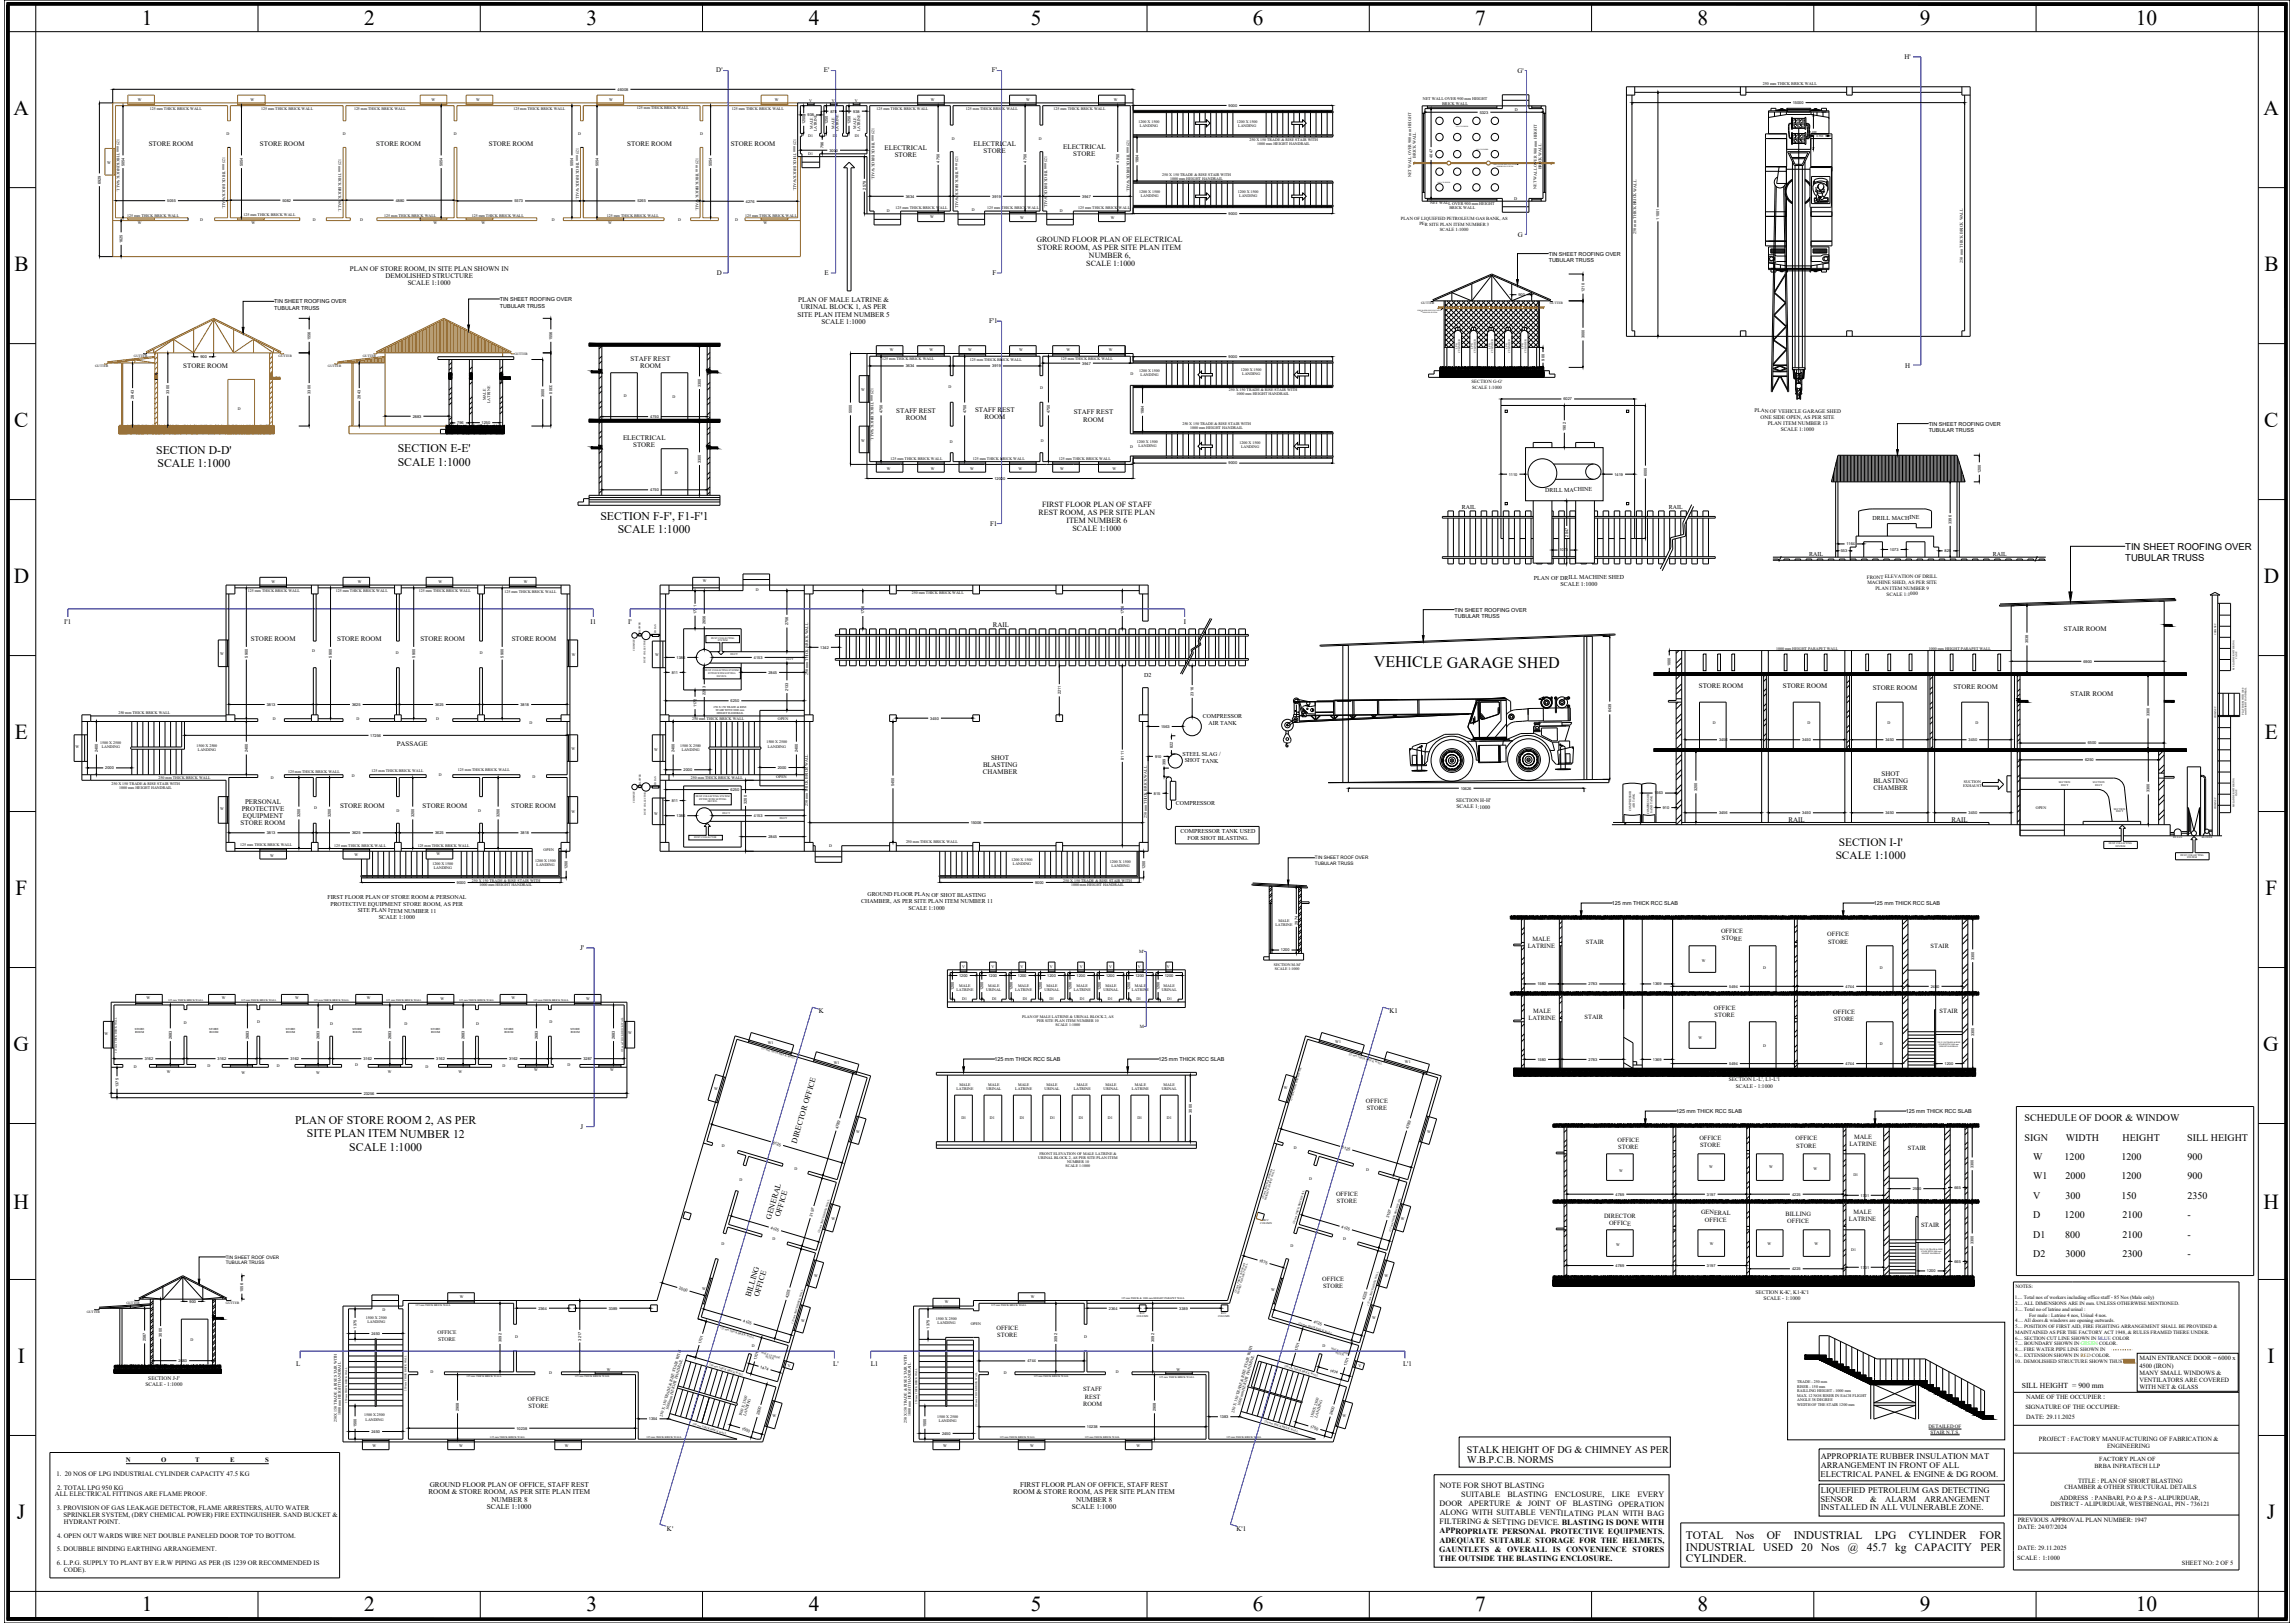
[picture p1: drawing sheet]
<svg xmlns="http://www.w3.org/2000/svg" width="2378mm" height="1682mm" viewBox="0 0 2378 1682" stroke-linecap="round" stroke-linejoin="round" font-family="sans-serif">
<defs><g id="words">
<g font-size="22.2">
<text x="147" y="26">1</text>
<text x="378" y="26">2</text>
<text x="608" y="26">3</text>
<text x="838" y="26">4</text>
<text x="1069" y="26">5</text>
<text x="1299" y="26">6</text>
<text x="1529" y="26">7</text>
<text x="1760" y="26">8</text>
<text x="1990" y="26">9</text>
<text x="2214" y="26">10</text>
<text x="14" y="119">A</text>
<text x="2346" y="119">A</text>
<text x="15" y="281">B</text>
<text x="2347" y="281">B</text>
<text x="15" y="442">C</text>
<text x="2347" y="442">C</text>
<text x="14" y="604">D</text>
<text x="2347" y="604">D</text>
<text x="15" y="766">E</text>
<text x="2348" y="766">E</text>
<text x="16" y="927">F</text>
<text x="2349" y="927">F</text>
<text x="14" y="1089">G</text>
<text x="2346" y="1089">G</text>
<text x="14" y="1253">H</text>
<text x="2346" y="1253">H</text>
<text x="18" y="1412">I</text>
<text x="2351" y="1412">I</text>
<text x="18" y="1574">J</text>
<text x="2350" y="1574">J</text>
<text x="147" y="1669">1</text>
<text x="378" y="1669">2</text>
<text x="608" y="1669">3</text>
<text x="838" y="1669">4</text>
<text x="1069" y="1669">5</text>
<text x="1299" y="1669">6</text>
<text x="1529" y="1669">7</text>
<text x="1760" y="1669">8</text>
<text x="1990" y="1669">9</text>
<text x="2214" y="1669">10</text>
</g>
<text font-size="16.7" x="1424" y="691">VEHICLE GARAGE SHED</text>
<g font-size="12.2">
<text x="162" y="470">SECTION D-D'</text>
<text x="412" y="469">SECTION E-E'</text>
<text x="163" y="484">SCALE 1:1000</text>
<text x="412" y="482">SCALE 1:1000</text>
<text x="622" y="539">SECTION F-F', F1-F'1</text>
<text x="640" y="552">SCALE 1:1000</text>
<text x="306" y="1165">PLAN OF STORE ROOM 2, AS PER</text>
<text x="318" y="1179">SITE PLAN ITEM NUMBER 12</text>
<text x="362" y="1192">SCALE 1:1000</text>
</g>
<g font-size="11.9">
<text x="1748" y="1595">TOTAL</text>
<text x="1799" y="1595">Nos</text>
<text x="1831" y="1595">OF</text>
<text x="1859" y="1595">INDUSTRIAL</text>
<text x="1944" y="1595">LPG</text>
<text x="1979" y="1595">CYLINDER</text>
<text x="2052" y="1595">FOR</text>
<text x="1748" y="1607">INDUSTRIAL</text>
<text x="1828" y="1607">USED</text>
<text x="1867" y="1607">20</text>
<text x="1888" y="1607">Nos</text>
<text x="1916" y="1607">@</text>
<text x="1935" y="1607">45.7</text>
<text x="1965" y="1607">kg</text>
<text x="1985" y="1607">CAPACITY</text>
<text x="2053" y="1607">PER</text>
<text x="1748" y="1619">CYLINDER.</text>
</g>
<g font-size="11.7">
<text x="1906" y="877">SECTION I-I'</text>
<text x="1903" y="890">SCALE 1:1000</text>
</g>
<g font-size="10.5">
<text x="1520" y="1506">STALK HEIGHT OF DG &amp; CHIMNEY AS PER</text>
<text x="1521" y="1516">W.B.P.C.B. NORMS</text>
</g>
<g font-size="10.4">
<text x="2099" y="1162">SCHEDULE OF DOOR &amp; WINDOW</text>
<text x="2099" y="1182">SIGN</text>
<text x="2141" y="1182">WIDTH</text>
<text x="2200" y="1182">HEIGHT</text>
<text x="2267" y="1182">SILL HEIGHT</text>
<text x="2108" y="1202">W</text>
<text x="2140" y="1202">1200</text>
<text x="2199" y="1202">1200</text>
<text x="2268" y="1202">900</text>
<text x="2108" y="1222">W1</text>
<text x="2141" y="1222">2000</text>
<text x="2199" y="1222">1200</text>
<text x="2268" y="1222">900</text>
<text x="2108" y="1242">V</text>
<text x="2141" y="1242">300</text>
<text x="2199" y="1242">150</text>
<text x="2268" y="1242">2350</text>
<text x="2108" y="1263">D</text>
<text x="2140" y="1263">1200</text>
<text x="2200" y="1263">2100</text>
<text x="2268" y="1263">-</text>
<text x="2108" y="1283">D1</text>
<text x="2141" y="1283">800</text>
<text x="2200" y="1283">2100</text>
<text x="2268" y="1283">-</text>
<text x="2108" y="1303">D2</text>
<text x="2141" y="1303">3000</text>
<text x="2200" y="1303">2300</text>
<text x="2268" y="1303">-</text>
</g>
<g font-size="9.9">
<text x="2203" y="570">TIN SHEET ROOFING OVER</text>
<text x="2203" y="582">TUBULAR TRUSS</text>
</g>
<g font-size="8.9">
<text x="1887" y="1512">APPROPRIATE RUBBER INSULATION MAT</text>
<text x="1887" y="1521">ARRANGEMENT IN FRONT OF ALL</text>
<text x="1887" y="1530">ELECTRICAL PANEL &amp; ENGINE &amp; DG ROOM.</text>
<text x="1888" y="1547">LIQUEFIED PETROLEUM GAS DETECTING</text>
<text x="1887" y="1556">SENSOR</text>
<text x="1939" y="1556">&amp;</text>
<text x="1954" y="1556">ALARM</text>
<text x="1995" y="1556">ARRANGEMENT</text>
<text x="1887" y="1565">INSTALLED IN ALL VULNERABLE ZONE.</text>
</g>
<g font-size="8.4">
<text x="1493" y="1542">NOTE FOR SHOT BLASTING</text>
<text x="1515" y="1551">SUITABLE</text>
<text x="1563" y="1552">BLASTING</text>
<text x="1612" y="1552">ENCLOSURE,</text>
<text x="1671" y="1552">LIKE</text>
<text x="1697" y="1552">EVERY</text>
<text x="1492" y="1561">DOOR</text>
<text x="1522" y="1561">APERTURE</text>
<text x="1572" y="1561">&amp;</text>
<text x="1584" y="1561">JOINT</text>
<text x="1614" y="1561">OF</text>
<text x="1630" y="1561">BLASTING</text>
<text x="1678" y="1561">OPERATION</text>
<text x="1492" y="1570">ALONG WITH SUITABLE VENTILATING PLAN WITH BAG</text>
<text x="1492" y="1580">FILTERING &amp; SETTING DEVICE. BLASTING IS DONE WITH</text>
<text x="1492" y="1589">APPROPRIATE PERSONAL PROTECTIVE EQUIPMENTS.</text>
<text x="1492" y="1599">ADEQUATE SUITABLE STORAGE FOR THE HELMETS,</text>
<text x="1492" y="1608">GAUNTLETS &amp; OVERALL IS CONVENIENCE STORES</text>
<text x="1492" y="1618">THE OUTSIDE THE BLASTING ENCLOSURE.</text>
</g>
<g font-size="8.2">
<text x="1074" y="250">GROUND FLOOR PLAN OF ELECTRICAL</text>
<text x="1076" y="259">STORE ROOM, AS PER SITE PLAN ITEM</text>
<text x="1129" y="267">NUMBER 6,</text>
<text x="1126" y="275">SCALE 1:1000</text>
<text x="1080" y="526">FIRST FLOOR PLAN OF STAFF</text>
<text x="1077" y="534">REST ROOM, AS PER SITE PLAN</text>
<text x="1106" y="542">ITEM NUMBER 6</text>
<text x="1112" y="551">SCALE 1:1000</text>
<text x="826" y="1185" transform="rotate(-73 826 1185)">DIRECTOR OFFICE</text>
<text x="799" y="1264" transform="rotate(-73 799 1264)">GENERAL</text>
<text x="808" y="1262" transform="rotate(-73 808 1262)">OFFICE</text>
<text x="778" y="1344" transform="rotate(-73 778 1344)">BILLING</text>
<text x="787" y="1345" transform="rotate(-73 787 1345)">OFFICE</text>
</g>
<g font-size="7.9">
<text x="2096" y="1438">SILL HEIGHT = 900 mm</text>
<text x="2180" y="1450">:</text>
</g>
<g font-size="7.5">
<text x="445" y="1541">GROUND FLOOR PLAN OF OFFICE, STAFF REST</text>
<text x="1058" y="1541">FIRST FLOOR PLAN OF OFFICE, STAFF REST</text>
<text x="444" y="1549">ROOM &amp; STORE ROOM, AS PER SITE PLAN ITEM</text>
<text x="1050" y="1549">ROOM &amp; STORE ROOM, AS PER SITE PLAN ITEM</text>
<text x="509" y="1556">NUMBER 8</text>
<text x="1116" y="1556">NUMBER 8</text>
<text x="505" y="1564">SCALE 1:1000</text>
<text x="1111" y="1564">SCALE 1:1000</text>
</g>
<g font-size="7.4">
<text x="827" y="313">PLAN OF MALE LATRINE &amp;</text>
<text x="830" y="321">URINAL BLOCK 1, AS PER</text>
<text x="827" y="328">SITE PLAN ITEM NUMBER 5</text>
<text x="852" y="336">SCALE 1:1000</text>
</g>
<g font-size="7.2">
<text x="1974" y="62">H'</text>
<text x="743" y="74">D'</text>
<text x="854" y="74">E'</text>
<text x="1028" y="74">F'</text>
<text x="1573" y="75">G'</text>
<text x="154" y="151">STORE ROOM</text>
<text x="269" y="151">STORE ROOM</text>
<text x="390" y="151">STORE ROOM</text>
<text x="507" y="151">STORE ROOM</text>
<text x="650" y="151">STORE ROOM</text>
<text x="757" y="151">STORE ROOM</text>
<text x="917" y="156">ELECTRICAL</text>
<text x="1009" y="151">ELECTRICAL</text>
<text x="1102" y="154">ELECTRICAL</text>
<text x="1020" y="158">STORE</text>
<text x="1113" y="161">STORE</text>
<text x="927" y="163">STORE</text>
<text x="1574" y="246">G</text>
<text x="363" y="281">PLAN OF STORE ROOM, IN SITE PLAN SHOWN IN</text>
<text x="743" y="285">D</text>
<text x="855" y="285">E</text>
<text x="1029" y="285">F</text>
<text x="400" y="288">DEMOLISHED STRUCTURE</text>
<text x="423" y="295">SCALE 1:1000</text>
<text x="1025" y="334">F'1</text>
<text x="654" y="374">STAFF REST</text>
<text x="190" y="382">STORE ROOM</text>
<text x="664" y="382">ROOM</text>
<text x="1975" y="381">H</text>
<text x="929" y="428">STAFF REST</text>
<text x="1011" y="427">STAFF REST</text>
<text x="1113" y="430">STAFF REST</text>
<text x="939" y="435">ROOM</text>
<text x="1021" y="434">ROOM</text>
<text x="1123" y="437">ROOM</text>
<text x="646" y="456">ELECTRICAL</text>
<text x="656" y="463">STORE</text>
<text x="1026" y="545">F1</text>
<text x="67" y="647">I'1</text>
<text x="612" y="647">I1</text>
<text x="651" y="647">I'</text>
<text x="1227" y="647">I</text>
<text x="1029" y="650">RAIL</text>
<text x="2140" y="654">STAIR ROOM</text>
<text x="260" y="664">STORE ROOM</text>
<text x="350" y="665">STORE ROOM</text>
<text x="436" y="665">STORE ROOM</text>
<text x="530" y="665">STORE ROOM</text>
<text x="1761" y="713">STORE ROOM</text>
<text x="1848" y="713">STORE ROOM</text>
<text x="1941" y="716">STORE ROOM</text>
<text x="2025" y="714">STORE ROOM</text>
<text x="2146" y="722">STAIR ROOM</text>
<text x="411" y="773">PASSAGE</text>
<text x="1027" y="788">SHOT</text>
<text x="1019" y="795">BLASTING</text>
<text x="1019" y="802">CHAMBER</text>
<text x="1951" y="804">SHOT</text>
<text x="1942" y="811">BLASTING</text>
<text x="1942" y="819">CHAMBER</text>
<text x="254" y="833">PERSONAL</text>
<text x="353" y="838">STORE ROOM</text>
<text x="438" y="837">STORE ROOM</text>
<text x="530" y="837">STORE ROOM</text>
<text x="251" y="840">PROTECTIVE</text>
<text x="252" y="847">EQUIPMENT</text>
<text x="1854" y="852">RAIL</text>
<text x="2023" y="852">RAIL</text>
<text x="249" y="855">STORE ROOM</text>
<text x="601" y="985">J'</text>
<text x="849" y="1050">K</text>
<text x="1440" y="1050">K1</text>
<text x="602" y="1170">J</text>
<text x="307" y="1415">L</text>
<text x="864" y="1415">L'</text>
<text x="903" y="1415">L1</text>
<text x="1454" y="1415">L'1</text>
<text x="691" y="1586">K'</text>
<text x="1282" y="1587">K'1</text>
</g>
<g font-size="7">
<text x="131" y="1515">N</text>
<text x="167" y="1515">O</text>
<text x="202" y="1515">T</text>
<text x="239" y="1515">E</text>
<text x="275" y="1515">S</text>
<text x="58" y="1530">1. 20 NOS OF LPG INDUSTRIAL CYLINDER CAPACITY 47.5 KG</text>
<text x="59" y="1544">2. TOTAL LPG 950 KG</text>
<text x="57" y="1551">ALL ELECTRICAL FITTINGS ARE FLAME PROOF.</text>
<text x="59" y="1565">3. PROVISION OF GAS LEAKAGE DETECTOR, FLAME ARRESTERS, AUTO WATER</text>
<text x="66" y="1572">SPRINKLER SYSTEM, (DRY CHEMICAL POWER) FIRE EXTINGUISHER. SAND BUCKET &amp;</text>
<text x="66" y="1579">HYDRANT POINT.</text>
<text x="59" y="1594">4. OPEN OUT WARDS WIRE NET DOUBLE PANELED DOOR TOP TO BOTTOM.</text>
<text x="59" y="1608">5. DOUBBLE BINDING EARTHING ARRANGEMENT.</text>
<text x="59" y="1622">6. L.P.G. SUPPLY TO PLANT BY E.R.W PIPING AS PER (IS 1239 OR RECOMMENDED IS</text>
<text x="66" y="1629">CODE).</text>
</g>
<g font-size="6.6">
<text x="1784" y="967">OFFICE</text>
<text x="1894" y="970">OFFICE</text>
<text x="1589" y="975">MALE</text>
<text x="1785" y="975">STORE</text>
<text x="1895" y="978">STORE</text>
<text x="1584" y="982">LATRINE</text>
<text x="1644" y="978">STAIR</text>
<text x="2001" y="983">STAIR</text>
<text x="1589" y="1050">MALE</text>
<text x="1777" y="1046">OFFICE</text>
<text x="2011" y="1050">STAIR</text>
<text x="1777" y="1054">STORE</text>
<text x="1900" y="1051">OFFICE</text>
<text x="1585" y="1057">LATRINE</text>
<text x="1643" y="1056">STAIR</text>
<text x="1901" y="1058">STORE</text>
<text x="1416" y="1143">OFFICE</text>
<text x="1417" y="1150">STORE</text>
<text x="1762" y="1182">OFFICE</text>
<text x="1861" y="1182">OFFICE</text>
<text x="1922" y="1180">MALE</text>
<text x="1677" y="1184">OFFICE</text>
<text x="1917" y="1188">LATRINE</text>
<text x="1678" y="1191">STORE</text>
<text x="1762" y="1189">STORE</text>
<text x="1862" y="1189">STORE</text>
<text x="1978" y="1192">STAIR</text>
<text x="1385" y="1240">OFFICE</text>
<text x="1386" y="1247">STORE</text>
<text x="1763" y="1259">GENERAL</text>
<text x="1851" y="1260">BILLING</text>
<text x="1922" y="1258">MALE</text>
<text x="1663" y="1263">DIRECTOR</text>
<text x="1917" y="1265">LATRINE</text>
<text x="1668" y="1270">OFFICE</text>
<text x="1767" y="1266">OFFICE</text>
<text x="1853" y="1267">OFFICE</text>
<text x="1991" y="1271">STAIR</text>
<text x="1371" y="1328">OFFICE</text>
<text x="1372" y="1335">STORE</text>
<text x="1033" y="1378">OFFICE</text>
<text x="1034" y="1386">STORE</text>
<text x="2218" y="1410">MAIN ENTRANCE DOOR = 6000 x</text>
<text x="2218" y="1418">4500 (IRON)</text>
<text x="2218" y="1425">MANY SMALL WINDOWS &amp;</text>
<text x="2218" y="1432">VENTILATORS ARE COVERED</text>
<text x="2218" y="1440">WITH NET &amp; GLASS</text>
<text x="1123" y="1442">STAFF</text>
<text x="1125" y="1450">REST</text>
<text x="2100" y="1450">NAME OF THE OCCUPIER</text>
<text x="547" y="1452">OFFICE</text>
<text x="1123" y="1457">ROOM</text>
<text x="548" y="1459">STORE</text>
<text x="2100" y="1460">SIGNATURE OF THE OCCUPIER:</text>
<text x="2100" y="1471">DATE: 29.11.2025</text>
<text x="2114" y="1494">PROJECT : FACTORY MANUFACTURING OF FABRICATION &amp;</text>
<text x="2184" y="1500">ENGINEERING</text>
<text x="2154" y="1537">TITLE : PLAN OF SHORT BLASTING</text>
<text x="2140" y="1544">CHAMBER &amp; OTHER STRUCTURAL DETAILS</text>
<text x="2135" y="1554">ADDRESS : PANBARI, P.O &amp; P.S - ALIPURDUAR,</text>
<text x="2126" y="1561">DISTRICT - ALIPURDUAR, WESTBENGAL, PIN - 736121</text>
<text x="2092" y="1578">PREVIOUS APPROVAL PLAN NUMBER: 1947</text>
<text x="2092" y="1584">DATE: 24/07/2024</text>
<text x="2092" y="1607">DATE: 29.11.2025</text>
<text x="2091" y="1617">SCALE : 1:1000</text>
<text x="2262" y="1622">SHEET NO: 2 OF 5</text>
</g>
<g font-size="6.4">
<text x="2176" y="1514">FACTORY PLAN OF</text>
<text x="2171" y="1522">BRBA INFRATECH LLP</text>
</g>
<g font-size="6.2">
<text x="1602" y="510">DRILL MACHINE</text>
<text x="1515" y="528">RAIL</text>
<text x="1730" y="528">RAIL</text>
<text x="1941" y="539">DRILL MACHINE</text>
<text x="1876" y="577">RAIL</text>
<text x="2066" y="576">RAIL</text>
<text x="1590" y="601">PLAN OF DRILL MACHINE SHED</text>
<text x="1618" y="608">SCALE 1:1000</text>
<text x="1186" y="701">D2</text>
<text x="1247" y="744">COMPRESSOR</text>
<text x="1253" y="751">AIR TANK</text>
<text x="1226" y="783">STEEL SLAG /</text>
<text x="1228" y="790">SHOT TANK</text>
<text x="1219" y="834">COMPRESSOR</text>
<text x="1224" y="863">COMPRESSOR TANK USED</text>
<text x="1231" y="870">FOR SHOT BLASTING.</text>
</g>
<g font-size="6.1">
<text x="899" y="929">GROUND FLOOR PLAN OF SHOT BLASTING</text>
<text x="339" y="932">FIRST FLOOR PLAN OF STORE ROOM &amp; PERSONAL</text>
<text x="893" y="936">CHAMBER, AS PER SITE PLAN ITEM NUMBER 11</text>
<text x="343" y="939">PROTECTIVE EQUIPMENT STORE ROOM, AS PER</text>
<text x="371" y="946">SITE PLAN ITEM NUMBER 11</text>
<text x="942" y="943">SCALE 1:1000</text>
<text x="393" y="953">SCALE 1:1000</text>
</g>
<g font-size="5.7">
<text x="453" y="1383">OFFICE</text>
<text x="454" y="1389">STORE</text>
</g>
<g font-size="5.6">
<text x="1605" y="265">TIN SHEET ROOFING OVER</text>
<text x="1605" y="272">TUBULAR TRUSS</text>
<text x="518" y="312">TIN SHEET ROOFING OVER</text>
<text x="284" y="314">TIN SHEET ROOFING OVER</text>
<text x="284" y="321">TUBULAR TRUSS</text>
<text x="518" y="319">TUBULAR TRUSS</text>
<text x="1819" y="427">PLAN OF VEHICLE GARAGE SHED</text>
<text x="1825" y="434">ONE SIDE OPEN, AS PER SITE</text>
<text x="1832" y="440">PLAN ITEM NUMBER 13</text>
<text x="1999" y="441">TIN SHEET ROOFING OVER</text>
<text x="1846" y="447">SCALE 1:1000</text>
<text x="1999" y="448">TUBULAR TRUSS</text>
<text x="1508" y="634">TIN SHEET ROOFING OVER</text>
<text x="1508" y="641">TUBULAR TRUSS</text>
<text x="1509" y="831">SECTION H-H'</text>
<text x="1510" y="838">SCALE 1:1000</text>
<text x="1671" y="938">125 mm THICK RCC SLAB</text>
<text x="1943" y="938">125 mm THICK RCC SLAB</text>
<text x="1031" y="1100">125 mm THICK RCC SLAB</text>
<text x="1201" y="1100">125 mm THICK RCC SLAB</text>
<text x="1792" y="1121">SECTION L-L', L1-L'1</text>
<text x="1800" y="1127">SCALE - 1:1000</text>
<text x="1737" y="1154">125 mm THICK RCC SLAB</text>
<text x="1976" y="1154">125 mm THICK RCC SLAB</text>
<text x="1820" y="1341">SECTION K-K', K1-K'1</text>
<text x="1828" y="1347">SCALE - 1:1000</text>
<text x="154" y="1430">SECTION J-J'</text>
<text x="151" y="1437">SCALE - 1:1000</text>
</g>
<g font-size="5.3">
<text x="1935" y="600">FRONT ELEVATION OF DRILL</text>
<text x="1936" y="606">MACHINE SHED, AS PER SITE</text>
<text x="1944" y="611">PLAN ITEM NUMBER 9</text>
<text x="1956" y="617">SCALE 1:1000</text>
<text x="2089" y="1334">NOTES:</text>
<text x="2089" y="1346">1.... Total nos of workers including office staff - 85 Nos (Male only)</text>
<text x="2089" y="1352">2.... ALL DIMENSIONS ARE IN mm. UNLESS OTHERWISE MENTIONED.</text>
<text x="2089" y="1358">3.... Total no of latrine and urinal :</text>
<text x="2103" y="1365">For male : Latrine 4 nos, Urinal 4 nos.</text>
<text x="2089" y="1371">4.... All doors &amp; windows are opening outwards.</text>
<text x="2089" y="1376">5.... POSITION OF FIRST AID, FIRE FIGHTING ARRANGEMENT SHALL BE PROVIDED &amp;</text>
<text x="2089" y="1382">MAINTAINED AS PER THE FACTORY ACT 1948, &amp; RULES FRAMED THERE UNDER.</text>
<text x="2089" y="1388">6.... SECTION CUT LINE SHOWN IN BLUE COLOR</text>
<text x="2089" y="1394">7.... BOUNDARY SHOWN IN GREEN COLOR.</text>
<text x="2089" y="1400">8.... FIRE WATER PIPE LINE SHOWN IN</text>
<text x="2089" y="1406">9.... EXTENSION SHOWN IN RED COLOR.</text>
<text x="2089" y="1412">10.. DEMOLISHED STRUCTURE SHOWN THUS</text>
<text x="1999" y="1480">DETAILED OF</text>
<text x="2001" y="1486">STAIR N.T.S.</text>
</g>
<g font-size="5">
<text x="1526" y="397">SECTION G-G'</text>
<text x="1526" y="403">SCALE 1:1000</text>
</g>
<g font-size="4.9">
<text x="1181" y="987">M'</text>
<text x="1182" y="1065">M</text>
</g>
<g font-size="4.8">
<text x="1452" y="228">PLAN OF LIQUEFIED PETROLEUM GAS BANK, AS</text>
<text x="1471" y="234">PER SITE PLAN ITEM NUMBER 3</text>
<text x="1493" y="239">SCALE 1:1000</text>
<text x="1363" y="891">TIN SHEET ROOF OVER</text>
<text x="1363" y="897">TUBULAR TRUSS</text>
<text x="234" y="1304">TIN SHEET ROOF OVER</text>
<text x="234" y="1310">TUBULAR TRUSS</text>
</g>
<g font-size="4.3">
<text x="1827" y="88">250 mm THICK BRICK WALL</text>
<text x="1475" y="104">NET WALL OVER 900 mm HEIGHT</text>
<text x="1495" y="109">BRICK WALL</text>
<text x="1570" y="115">D</text>
<text x="1468" y="164" transform="rotate(-90 1468 164)">BRICK WALL</text>
<text x="1598" y="175" transform="rotate(-90 1598 175)">BRICK WALL</text>
<text x="1463" y="184" transform="rotate(-90 1463 184)">NET WALL OVER 900 mm HEIGHT</text>
<text x="1593" y="196" transform="rotate(-90 1593 196)">NET WALL OVER 900 mm HEIGHT</text>
<text x="1570" y="207" transform="rotate(1 1570 207)">D</text>
<text x="1483" y="212">NET WALL OVER 900 mm HEIGHT</text>
<text x="1503" y="217">BRICK WALL</text>
<text x="1696" y="242" transform="rotate(-90 1696 242)">250 mm THICK BRICK WALL</text>
<text x="2035" y="272" transform="rotate(-90 2035 272)">250 mm THICK BRICK WALL</text>
</g>
<g font-size="4.2">
<text x="1863" y="1434">TRADE - 250 mm</text>
<text x="1863" y="1438">RISER - 150 mm</text>
<text x="1863" y="1443">RAILLING HEIGHT - 1000 mm</text>
<text x="1863" y="1448">MAX. 12 NOS RISER IN EACH FLIGHT</text>
<text x="1863" y="1452">ANGLE 38 DEGREE</text>
<text x="1863" y="1457">WIDTH OF THE STAIR 1200 mm</text>
</g>
<g font-size="4.1">
<text x="143" y="105">W</text>
<text x="260" y="105">W</text>
<text x="447" y="105">W</text>
<text x="494" y="105">W</text>
<text x="631" y="105">W</text>
<text x="803" y="105">W</text>
<text x="839" y="105">V</text>
<text x="862" y="105">V</text>
<text x="886" y="105">V</text>
<text x="965" y="105">W</text>
<text x="1064" y="105">W</text>
<text x="1155" y="105">W</text>
<text x="367" y="114">125 mm THICK BRICK WALL</text>
<text x="660" y="113">125 mm THICK BRICK WALL</text>
<text x="909" y="114">125 mm THICK BRICK WALL</text>
<text x="1092" y="114">125 mm THICK BRICK WALL</text>
<text x="155" y="114">125 mm THICK BRICK WALL</text>
<text x="271" y="114">125 mm THICK BRICK WALL</text>
<text x="532" y="114">125 mm THICK BRICK WALL</text>
<text x="759" y="114">125 mm THICK BRICK WALL</text>
<text x="1001" y="114">125 mm THICK BRICK WALL</text>
<text x="1180" y="127">1200 X 1500</text>
<text x="1182" y="131">LANDING</text>
<text x="1282" y="127">1200 X 1500</text>
<text x="1284" y="131">LANDING</text>
<text x="843" y="133" transform="rotate(-90 843 133)">MALE</text>
<text x="847" y="136" transform="rotate(-90 847 136)">LATRINE</text>
<text x="865" y="133" transform="rotate(-90 865 133)">MALE</text>
<text x="869" y="136" transform="rotate(-90 869 136)">LATRINE</text>
<text x="887" y="133" transform="rotate(-90 887 133)">MALE</text>
<text x="892" y="136" transform="rotate(-90 892 136)">LATRINE</text>
<text x="904" y="132" transform="rotate(90 904 132)">125 mm THICK BRICK WALL</text>
<text x="235" y="140">D</text>
<text x="356" y="140">D</text>
<text x="470" y="140">D</text>
<text x="600" y="140">D</text>
<text x="726" y="140">D</text>
<text x="822" y="144" transform="rotate(90 822 144)">125 mm THICK BRICK WALL</text>
<text x="838" y="142">D1</text>
<text x="863" y="142">D1</text>
<text x="886" y="142">D1</text>
<text x="121" y="144" transform="rotate(90 121 144)">125 mm THICK BRICK WALL</text>
<text x="987" y="146">D</text>
<text x="1077" y="146">D</text>
<text x="1168" y="145" transform="rotate(90 1168 145)">125 mm THICK BRICK WALL</text>
<text x="1295" y="146">250 X 150 TRADE &amp; RISE STAIR WITH</text>
<text x="597" y="153" transform="rotate(90 597 153)">125 mm THICK BRICK WALL</text>
<text x="1303" y="150">1000 mm HEIGHT HANDRAIL</text>
<text x="838" y="161">D1</text>
<text x="1083" y="161" transform="rotate(90 1083 161)">125 mm THICK BRICK WALL</text>
<text x="231" y="163" transform="rotate(90 231 163)">125 mm THICK BRICK WALL</text>
<text x="351" y="165" transform="rotate(90 351 165)">125 mm THICK BRICK WALL</text>
<text x="721" y="164" transform="rotate(90 721 164)">125 mm THICK BRICK WALL</text>
<text x="990" y="162" transform="rotate(90 990 162)">125 mm THICK BRICK WALL</text>
<text x="111" y="170">W</text>
<text x="1205" y="182">250 X 150 TRADE &amp; RISE STAIR WITH</text>
<text x="1213" y="186">1000 mm HEIGHT HANDRAIL</text>
<text x="1181" y="200">1200 X 1500</text>
<text x="1283" y="200">1200 X 1500</text>
<text x="1285" y="204">LANDING</text>
<text x="1182" y="205">LANDING</text>
<text x="919" y="220">D</text>
<text x="928" y="217">125 mm THICK BRICK WALL</text>
<text x="1007" y="219">D</text>
<text x="1023" y="217">125 mm THICK BRICK WALL</text>
<text x="1099" y="220">D</text>
<text x="1118" y="217">125 mm THICK BRICK WALL</text>
<text x="132" y="225">125 mm THICK BRICK WALL</text>
<text x="252" y="224">125 mm THICK BRICK WALL</text>
<text x="398" y="225">125 mm THICK BRICK WALL</text>
<text x="489" y="225">125 mm THICK BRICK WALL</text>
<text x="629" y="225">125 mm THICK BRICK WALL</text>
<text x="772" y="225">125 mm THICK BRICK WALL</text>
<text x="964" y="226">W</text>
<text x="1058" y="226">W</text>
<text x="1151" y="226">W</text>
<text x="143" y="232">W</text>
<text x="208" y="229">D</text>
<text x="261" y="232">W</text>
<text x="324" y="229">D</text>
<text x="373" y="229">D</text>
<text x="449" y="232">W</text>
<text x="499" y="232">W</text>
<text x="572" y="229">D</text>
<text x="631" y="232">W</text>
<text x="703" y="229">D</text>
<text x="762" y="229">D</text>
<text x="791" y="232">W</text>
<text x="922" y="364">W</text>
<text x="964" y="364">W</text>
<text x="1004" y="364">W</text>
<text x="1056" y="364">W</text>
<text x="1106" y="364">W</text>
<text x="1149" y="364">W</text>
<text x="915" y="373">125 mm THICK BRICK WALL</text>
<text x="1006" y="374">125 mm THICK BRICK WALL</text>
<text x="1100" y="374">125 mm THICK BRICK WALL</text>
<text x="1172" y="389">D</text>
<text x="1181" y="386">1200 X 1500</text>
<text x="1182" y="390">LANDING</text>
<text x="1286" y="385">1200 X 1500</text>
<text x="1288" y="389">LANDING</text>
<text x="893" y="405">W</text>
<text x="903" y="402" transform="rotate(90 903 402)">125 mm THICK BRICK WALL</text>
<text x="983" y="402">D</text>
<text x="1078" y="403">D</text>
<text x="1274" y="405">250 X 150 TRADE &amp; RISE STAIR WITH</text>
<text x="647" y="412">D</text>
<text x="697" y="412">D</text>
<text x="1282" y="410">1000 mm HEIGHT HANDRAIL</text>
<text x="504" y="415" transform="rotate(-90 504 415)">MALE</text>
<text x="508" y="418" transform="rotate(-90 508 418)">LATRINE</text>
<text x="247" y="425">D</text>
<text x="1226" y="441">250 X 150 TRADE &amp; RISE STAIR WITH</text>
<text x="1234" y="445">1000 mm HEIGHT HANDRAIL</text>
<text x="893" y="459">W</text>
<text x="985" y="459">D</text>
<text x="1079" y="458">D</text>
<text x="1179" y="459">1200 X 1500</text>
<text x="1285" y="460">1200 X 1500</text>
<text x="1171" y="464">D</text>
<text x="1180" y="463">LANDING</text>
<text x="1287" y="464">LANDING</text>
<text x="923" y="476">125 mm THICK BRICK WALL</text>
<text x="1008" y="477">125 mm THICK BRICK WALL</text>
<text x="1098" y="477">125 mm THICK BRICK WALL</text>
<text x="700" y="492">D</text>
<text x="919" y="487">W</text>
<text x="965" y="487">W</text>
<text x="1006" y="487">W</text>
<text x="1056" y="487">W</text>
<text x="1099" y="487">W</text>
<text x="1153" y="487">W</text>
<text x="281" y="604">W</text>
<text x="371" y="604">W</text>
<text x="454" y="604">W</text>
<text x="543" y="604">W</text>
<text x="729" y="604">W</text>
<text x="257" y="614">125 mm THICK BRICK WALL</text>
<text x="348" y="614">125 mm THICK BRICK WALL</text>
<text x="434" y="614">125 mm THICK BRICK WALL</text>
<text x="523" y="614">125 mm THICK BRICK WALL</text>
<text x="784" y="613">D</text>
<text x="945" y="616">250 mm THICK BRICK WALL</text>
<text x="324" y="675">D</text>
<text x="411" y="678">D</text>
<text x="497" y="678">D</text>
<text x="1841" y="673">1000 mm HEIGHT PARAPET WALL</text>
<text x="2000" y="673">1000 mm HEIGHT PARAPET WALL</text>
<text x="228" y="678">W</text>
<text x="593" y="680">W</text>
<text x="679" y="680">W</text>
<text x="838" y="700" transform="rotate(-90 838 700)">250 mm THICK BRICK WALL</text>
<text x="123" y="740">250 mm THICK BRICK WALL</text>
<text x="283" y="746">D</text>
<text x="370" y="746">D</text>
<text x="452" y="746">D</text>
<text x="718" y="746">250 mm THICK BRICK WALL</text>
<text x="806" y="747">OPEN</text>
<text x="549" y="750">D</text>
<text x="1776" y="750">D</text>
<text x="1874" y="750">D</text>
<text x="1957" y="750">D</text>
<text x="2048" y="750">D</text>
<text x="104" y="771">1500 X 2500</text>
<text x="794" y="771">1500 X 2500</text>
<text x="78" y="776">W</text>
<text x="105" y="775">LANDING</text>
<text x="204" y="775">1500 X 2500</text>
<text x="205" y="779">LANDING</text>
<text x="593" y="777">W</text>
<text x="678" y="779">W</text>
<text x="705" y="774">1500 X 2500</text>
<text x="707" y="778">LANDING</text>
<text x="796" y="775">LANDING</text>
<text x="299" y="801">125 mm THICK BRICK WALL</text>
<text x="385" y="801">125 mm THICK BRICK WALL</text>
<text x="475" y="799">125 mm THICK BRICK WALL</text>
<text x="164" y="807">250 mm THICK BRICK WALL</text>
<text x="281" y="808">D</text>
<text x="365" y="806">D</text>
<text x="455" y="804">D</text>
<text x="552" y="806">D</text>
<text x="716" y="807">250 mm THICK BRICK WALL</text>
<text x="805" y="806">OPEN</text>
<text x="116" y="814">250 X 150 TRADE &amp; RISE STAIR WITH</text>
<text x="2035" y="816">EXHAUST</text>
<text x="2036" y="811">SUCTION</text>
<text x="124" y="818">1000 mm HEIGHT HANDRAIL</text>
<text x="228" y="839">W</text>
<text x="326" y="839">D</text>
<text x="837" y="836" transform="rotate(-90 837 836)">250 mm THICK BRICK WALL</text>
<text x="2110" y="838">OPEN</text>
<text x="411" y="842">D</text>
<text x="496" y="841">D</text>
<text x="592" y="843">W</text>
<text x="678" y="845">W</text>
<text x="1189" y="848" transform="rotate(-90 1189 848)">250 mm THICK BRICK WALL</text>
<text x="939" y="874">250 mm THICK BRICK WALL</text>
<text x="249" y="877">125 mm THICK BRICK WALL</text>
<text x="346" y="877">125 mm THICK BRICK WALL</text>
<text x="433" y="878">125 mm THICK BRICK WALL</text>
<text x="563" y="882">OPEN</text>
<text x="859" y="878">D</text>
<text x="368" y="887">W</text>
<text x="452" y="887">W</text>
<text x="280" y="888">W</text>
<text x="555" y="893">1200 X 1500</text>
<text x="1049" y="893">1200 X 1500</text>
<text x="448" y="897">1200 X 1500</text>
<text x="556" y="897">LANDING</text>
<text x="1050" y="897">LANDING</text>
<text x="1151" y="894">1200 X 1500</text>
<text x="1152" y="898">LANDING</text>
<text x="450" y="901">LANDING</text>
<text x="489" y="914">250 X 150 TRADE &amp; RISE STAIR WITH</text>
<text x="1102" y="914">250 X 150 TRADE &amp; RISE STAIR WITH</text>
<text x="1110" y="918">1000 mm HEIGHT HANDRAIL</text>
<text x="497" y="918">1000 mm HEIGHT HANDRAIL</text>
<text x="1322" y="960">LATRINE</text>
<text x="1325" y="956">MALE</text>
<text x="1321" y="1001">SECTION M-M'</text>
<text x="1764" y="997">W</text>
<text x="998" y="1003">V</text>
<text x="1028" y="1003">V</text>
<text x="1058" y="1003">V</text>
<text x="1088" y="1003">V</text>
<text x="1120" y="1003">V</text>
<text x="1150" y="1003">V</text>
<text x="1180" y="1003">V</text>
<text x="1210" y="1003">V</text>
<text x="1322" y="1005">SCALE 1:1000</text>
<text x="1828" y="1005">D</text>
<text x="1949" y="1005">D</text>
<text x="994" y="1023">MALE</text>
<text x="1024" y="1023">MALE</text>
<text x="1055" y="1023">MALE</text>
<text x="1085" y="1023">MALE</text>
<text x="1116" y="1023">MALE</text>
<text x="1146" y="1023">MALE</text>
<text x="1176" y="1023">MALE</text>
<text x="1206" y="1023">MALE</text>
<text x="991" y="1027">LATRINE</text>
<text x="1022" y="1027">URINAL</text>
<text x="1052" y="1027">LATRINE</text>
<text x="1083" y="1027">URINAL</text>
<text x="1113" y="1027">LATRINE</text>
<text x="1144" y="1027">URINAL</text>
<text x="1173" y="1027">LATRINE</text>
<text x="1204" y="1027">URINAL</text>
<text x="152" y="1035">W</text>
<text x="230" y="1035">W</text>
<text x="306" y="1035">W</text>
<text x="380" y="1035">W</text>
<text x="457" y="1037">W</text>
<text x="530" y="1036">W</text>
<text x="608" y="1036">W</text>
<text x="998" y="1037">D1</text>
<text x="1028" y="1037">D1</text>
<text x="1060" y="1037">D1</text>
<text x="1088" y="1037">D1</text>
<text x="1119" y="1037">D1</text>
<text x="1149" y="1037">D1</text>
<text x="1178" y="1037">D1</text>
<text x="1210" y="1037">D1</text>
<text x="1060" y="1055">PLAN OF MALE LATRINE &amp; URINAL BLOCK 2, AS</text>
<text x="191" y="1062">D</text>
<text x="267" y="1061">D</text>
<text x="342" y="1062">D</text>
<text x="570" y="1060">D</text>
<text x="1075" y="1059">PER SITE PLAN ITEM NUMBER 10</text>
<text x="419" y="1062">D</text>
<text x="493" y="1062">D</text>
<text x="1094" y="1063">SCALE 1:1000</text>
<text x="108" y="1073">W</text>
<text x="651" y="1072">W</text>
<text x="1761" y="1077">W</text>
<text x="796" y="1082">W1</text>
<text x="1384" y="1081">W1</text>
<text x="1828" y="1085">D</text>
<text x="1949" y="1083">D</text>
<text x="864" y="1102">W1</text>
<text x="1456" y="1102">W1</text>
<text x="139" y="1107">D</text>
<text x="215" y="1106">D</text>
<text x="287" y="1106">D</text>
<text x="368" y="1105">D</text>
<text x="441" y="1107">D</text>
<text x="521" y="1106">D</text>
<text x="588" y="1105">D</text>
<text x="633" y="1110">W</text>
<text x="173" y="1112">W</text>
<text x="250" y="1113">W</text>
<text x="328" y="1113">W</text>
<text x="402" y="1112">W</text>
<text x="475" y="1112">W</text>
<text x="554" y="1110">W</text>
<text x="994" y="1125">MALE</text>
<text x="1024" y="1125">MALE</text>
<text x="1055" y="1125">MALE</text>
<text x="1085" y="1125">MALE</text>
<text x="1116" y="1125">MALE</text>
<text x="1146" y="1125">MALE</text>
<text x="1176" y="1125">MALE</text>
<text x="1206" y="1125">MALE</text>
<text x="740" y="1129">W</text>
<text x="991" y="1130">LATRINE</text>
<text x="1023" y="1130">URINAL</text>
<text x="1052" y="1130">LATRINE</text>
<text x="1083" y="1130">URINAL</text>
<text x="1113" y="1130">LATRINE</text>
<text x="1144" y="1130">URINAL</text>
<text x="1173" y="1130">LATRINE</text>
<text x="1204" y="1130">URINAL</text>
<text x="1331" y="1129">W</text>
<text x="997" y="1159">D1</text>
<text x="1026" y="1159">D1</text>
<text x="1057" y="1159">D1</text>
<text x="1089" y="1159">D1</text>
<text x="1118" y="1159">D1</text>
<text x="1148" y="1159">D1</text>
<text x="1179" y="1159">D1</text>
<text x="1210" y="1159">D1</text>
<text x="888" y="1174">W</text>
<text x="1480" y="1174">W</text>
<text x="748" y="1189">D</text>
<text x="1341" y="1191">D</text>
<text x="1078" y="1197">FRONT ELEVATION OF MALE LATRINE &amp;</text>
<text x="1076" y="1201">URINAL BLOCK 2, AS PER SITE PLAN ITEM</text>
<text x="1106" y="1206">NUMBER 10</text>
<text x="1105" y="1210">SCALE 1:1000</text>
<text x="1772" y="1211">W</text>
<text x="1834" y="1211">W</text>
<text x="824" y="1212">D</text>
<text x="1416" y="1214">D</text>
<text x="1679" y="1215">W</text>
<text x="1880" y="1213">W</text>
<text x="767" y="1224">D</text>
<text x="1357" y="1223">D</text>
<text x="1921" y="1218">D1</text>
<text x="862" y="1265">W</text>
<text x="1452" y="1265">W</text>
<text x="801" y="1285">D</text>
<text x="1393" y="1286">D</text>
<text x="748" y="1291">D</text>
<text x="1338" y="1292">D</text>
<text x="1676" y="1292">W</text>
<text x="1772" y="1290">W</text>
<text x="1832" y="1290">W</text>
<text x="1881" y="1290">W</text>
<text x="1919" y="1296">D1</text>
<text x="844" y="1323">W</text>
<text x="1435" y="1323">W</text>
<text x="728" y="1336">W</text>
<text x="1318" y="1338">W</text>
<text x="477" y="1345">W</text>
<text x="1069" y="1346">W</text>
<text x="979" y="1351">W</text>
<text x="397" y="1359">D</text>
<text x="379" y="1366">1500 X 2500</text>
<text x="1422" y="1367">W</text>
<text x="381" y="1371">LANDING</text>
<text x="830" y="1370">W</text>
<text x="970" y="1368">1500 X 2500</text>
<text x="972" y="1372">LANDING</text>
<text x="1006" y="1373">OPEN</text>
<text x="198" y="1390">D</text>
<text x="534" y="1386">D</text>
<text x="1124" y="1386">D</text>
<text x="779" y="1396">D</text>
<text x="1371" y="1396">D</text>
<text x="629" y="1421">W</text>
<text x="817" y="1417">V</text>
<text x="1220" y="1421">W</text>
<text x="1408" y="1417">V</text>
<text x="446" y="1423">D</text>
<text x="569" y="1424">D</text>
<text x="1041" y="1424">D</text>
<text x="1157" y="1423">D</text>
<text x="1285" y="1457" transform="rotate(-74 1285 1457)">1000 mm HEIGHT HANDRAIL</text>
<text x="693" y="1461" transform="rotate(-74 693 1461)">1000 mm HEIGHT HANDRAIL</text>
<text x="1279" y="1464" transform="rotate(-74 1279 1464)">250 X 150 TRADE &amp; RISE STAIR WITH</text>
<text x="353" y="1466" transform="rotate(-90 353 1466)">1000 mm HEIGHT HANDRAIL</text>
<text x="377" y="1468">1500 X 2500</text>
<text x="687" y="1468" transform="rotate(-74 687 1468)">250 X 150 TRADE &amp; RISE STAIR WITH</text>
<text x="769" y="1468" transform="rotate(-73 769 1468)">1500 X 2500</text>
<text x="773" y="1468" transform="rotate(-73 773 1468)">LANDING</text>
<text x="801" y="1469">W</text>
<text x="944" y="1467" transform="rotate(-90 944 1467)">1000 mm HEIGHT HANDRAIL</text>
<text x="972" y="1470">1500 X 2500</text>
<text x="1361" y="1470" transform="rotate(-73 1361 1470)">1500 X 2500</text>
<text x="1366" y="1470" transform="rotate(-73 1366 1470)">LANDING</text>
<text x="1392" y="1469">W</text>
<text x="349" y="1474" transform="rotate(-90 349 1474)">250 X 150 TRADE &amp; RISE STAIR WITH</text>
<text x="379" y="1472">LANDING</text>
<text x="940" y="1475" transform="rotate(-90 940 1475)">250 X 150 TRADE &amp; RISE STAIR WITH</text>
<text x="973" y="1474">LANDING</text>
<text x="386" y="1500">W</text>
<text x="476" y="1500">W</text>
<text x="586" y="1500">W</text>
<text x="978" y="1500">W</text>
<text x="1068" y="1500">W</text>
<text x="1178" y="1500">W</text>
</g>
<g font-size="4">
<text x="640" y="94">46008</text>
<text x="1859" y="108">15000</text>
<text x="1274" y="111">9000</text>
<text x="861" y="117">875</text>
<text x="885" y="117">938</text>
<text x="1534" y="118">5323</text>
<text x="837" y="121">938</text>
<text x="835" y="128" transform="rotate(-90 835 128)">1250</text>
<text x="858" y="128" transform="rotate(-90 858 128)">1250</text>
<text x="882" y="128" transform="rotate(-90 882 128)">1250</text>
<text x="854" y="154" transform="rotate(-90 854 154)">796</text>
<text x="860" y="157">3000</text>
<text x="1485" y="164" transform="rotate(-90 1485 164)">4047</text>
<text x="129" y="172" transform="rotate(-90 129 172)">5054</text>
<text x="252" y="172" transform="rotate(-90 252 172)">5054</text>
<text x="459" y="172" transform="rotate(-90 459 172)">5054</text>
<text x="594" y="172" transform="rotate(-90 594 172)">5054</text>
<text x="620" y="172" transform="rotate(-90 620 172)">5054</text>
<text x="738" y="172" transform="rotate(-90 738 172)">5054</text>
<text x="974" y="169" transform="rotate(-90 974 169)">4750</text>
<text x="1064" y="169" transform="rotate(-90 1064 169)">4750</text>
<text x="1160" y="169" transform="rotate(-90 1160 169)">4750</text>
<text x="1180" y="169" transform="rotate(-90 1180 169)">1984</text>
<text x="104" y="191" transform="rotate(-90 104 191)">6929</text>
<text x="897" y="196" transform="rotate(-90 897 196)">2579</text>
<text x="173" y="209">5055</text>
<text x="293" y="209">5082</text>
<text x="410" y="209">4880</text>
<text x="533" y="210">5573</text>
<text x="661" y="210">5265</text>
<text x="773" y="210">4276</text>
<text x="939" y="205">3634</text>
<text x="1029" y="205">3919</text>
<text x="1122" y="205">3947</text>
<text x="1274" y="223">9000</text>
<text x="1720" y="228" transform="rotate(-90 1720 228)">11001</text>
<text x="127" y="252" transform="rotate(-90 127 252)">1625</text>
<text x="1642" y="302" transform="rotate(-90 1642 302)">1210</text>
<text x="1574" y="307">900</text>
<text x="322" y="352" transform="rotate(-90 322 352)">1556</text>
<text x="572" y="352" transform="rotate(-90 572 352)">1556</text>
<text x="1642" y="351" transform="rotate(-90 1642 351)">3000</text>
<text x="208" y="371">900</text>
<text x="1274" y="371">9000</text>
<text x="1122" y="378">3947</text>
<text x="1601" y="374" transform="rotate(-90 1601 374)">900</text>
<text x="939" y="381">3634</text>
<text x="1029" y="381">3919</text>
<text x="570" y="399" transform="rotate(90 570 399)">3300</text>
<text x="727" y="401" transform="rotate(-90 727 401)">3300</text>
<text x="139" y="413" transform="rotate(-90 139 413)">2843</text>
<text x="175" y="408" transform="rotate(-90 175 408)">3300</text>
<text x="322" y="408" transform="rotate(-90 322 408)">3300</text>
<text x="374" y="413" transform="rotate(-90 374 413)">2843</text>
<text x="564" y="412" transform="rotate(-90 564 412)">3000</text>
<text x="1621" y="415">6027</text>
<text x="883" y="428" transform="rotate(-90 883 428)">5000</text>
<text x="915" y="428" transform="rotate(-90 915 428)">4750</text>
<text x="1001" y="428" transform="rotate(-90 1001 428)">4750</text>
<text x="1088" y="428" transform="rotate(-90 1088 428)">4750</text>
<text x="1186" y="429" transform="rotate(-90 1186 429)">1984</text>
<text x="428" y="433">2883</text>
<text x="674" y="433">4750</text>
<text x="474" y="440">796</text>
<text x="499" y="439">1250</text>
<text x="1623" y="447" transform="rotate(-90 1623 447)">1902</text>
<text x="727" y="480" transform="rotate(-90 727 480)">3300</text>
<text x="1274" y="481">9000</text>
<text x="2053" y="490" transform="rotate(-90 2053 490)">1200</text>
<text x="1031" y="497">12000</text>
<text x="1564" y="493">1110</text>
<text x="1674" y="493">1419</text>
<text x="1707" y="494" transform="rotate(-90 1707 494)">6000</text>
<text x="674" y="509">4750</text>
<text x="2023" y="543" transform="rotate(-90 2023 543)">3396</text>
<text x="1626" y="556" transform="rotate(-90 1626 556)">2847</text>
<text x="1914" y="565">1164</text>
<text x="1617" y="572">1073</text>
<text x="1908" y="572">553</text>
<text x="1959" y="571">1073</text>
<text x="2016" y="572">825</text>
<text x="722" y="636" transform="rotate(-90 722 636)">1721</text>
<text x="896" y="637" transform="rotate(-90 896 637)">1726</text>
<text x="1165" y="637" transform="rotate(-90 1165 637)">1726</text>
<text x="731" y="647" transform="rotate(-90 731 647)">2656</text>
<text x="817" y="648" transform="rotate(-90 817 648)">2756</text>
<text x="2103" y="667" transform="rotate(-90 2103 667)">3038</text>
<text x="850" y="672">1342</text>
<text x="257" y="681" transform="rotate(-90 257 681)">5900</text>
<text x="344" y="681" transform="rotate(-90 344 681)">5900</text>
<text x="430" y="681" transform="rotate(-90 430 681)">5900</text>
<text x="522" y="681" transform="rotate(-90 522 681)">5900</text>
<text x="701" y="683">1386</text>
<text x="782" y="683">4153</text>
<text x="2160" y="687">6900</text>
<text x="1732" y="690" transform="rotate(-90 1732 690)">1000</text>
<text x="696" y="698">811</text>
<text x="797" y="698">2845</text>
<text x="817" y="716" transform="rotate(-90 817 716)">2133</text>
<text x="1100" y="720" transform="rotate(-90 1100 720)">2211</text>
<text x="731" y="720" transform="rotate(-90 731 720)">2283</text>
<text x="1237" y="721" transform="rotate(-90 1237 721)">2316</text>
<text x="277" y="732">3813</text>
<text x="365" y="732">3625</text>
<text x="451" y="732">3625</text>
<text x="540" y="732">3818</text>
<text x="757" y="728">6250</text>
<text x="722" y="733" transform="rotate(-90 722 733)">1172</text>
<text x="1670" y="738" transform="rotate(-90 1670 738)">6439</text>
<text x="2228" y="742" transform="rotate(-90 2228 742)">3300</text>
<text x="964" y="746">3450</text>
<text x="1204" y="754">1563</text>
<text x="384" y="764">17256</text>
<text x="1782" y="768">3456</text>
<text x="1868" y="768">3450</text>
<text x="1955" y="768">3450</text>
<text x="2041" y="768">3450</text>
<text x="2164" y="771">6500</text>
<text x="101" y="780" transform="rotate(-90 101 780)">2400</text>
<text x="257" y="780" transform="rotate(-90 257 780)">2400</text>
<text x="699" y="780" transform="rotate(-90 699 780)">2400</text>
<text x="827" y="780" transform="rotate(-90 827 780)">2400</text>
<text x="1216" y="775" transform="rotate(-90 1216 775)">822</text>
<text x="1197" y="785">910</text>
<text x="1165" y="787" transform="rotate(-90 1165 787)">8111</text>
<text x="2161" y="789">6250</text>
<text x="109" y="797">2000</text>
<text x="806" y="797">2000</text>
<text x="1208" y="793" transform="rotate(-90 1208 793)">399</text>
<text x="709" y="799">2000</text>
<text x="927" y="815" transform="rotate(-90 927 815)">5450</text>
<text x="757" y="820">6250</text>
<text x="1514" y="818">10626</text>
<text x="1760" y="820" transform="rotate(-90 1760 820)">3200</text>
<text x="2228" y="821" transform="rotate(-90 2228 821)">3300</text>
<text x="1196" y="824">815</text>
<text x="1715" y="823">1563</text>
<text x="696" y="831">811</text>
<text x="774" y="833" transform="rotate(-90 774 833)">3200</text>
<text x="1724" y="838">910</text>
<text x="1782" y="844">3456</text>
<text x="1868" y="844">3450</text>
<text x="1955" y="844">3450</text>
<text x="2041" y="844">3450</text>
<text x="311" y="847" transform="rotate(-90 311 847)">3200</text>
<text x="343" y="847" transform="rotate(-90 343 847)">3200</text>
<text x="429" y="847" transform="rotate(-90 429 847)">3200</text>
<text x="518" y="847" transform="rotate(-90 518 847)">3200</text>
<text x="701" y="847">1386</text>
<text x="782" y="847">4153</text>
<text x="1006" y="854">15006</text>
<text x="277" y="865">3813</text>
<text x="365" y="865">3625</text>
<text x="451" y="865">3625</text>
<text x="540" y="865">3818</text>
<text x="797" y="868">2845</text>
<text x="588" y="901" transform="rotate(-90 588 901)">1200</text>
<text x="1187" y="901" transform="rotate(-90 1187 901)">1200</text>
<text x="474" y="916">9000</text>
<text x="1073" y="916">9000</text>
<text x="1345" y="958" transform="rotate(-90 1345 958)">2974</text>
<text x="1328" y="986">1200</text>
<text x="2046" y="995" transform="rotate(-90 2046 995)">3300</text>
<text x="994" y="1012">1200</text>
<text x="1025" y="1012">1200</text>
<text x="1055" y="1012">1200</text>
<text x="1086" y="1012">1200</text>
<text x="1116" y="1012">1200</text>
<text x="1147" y="1012">1200</text>
<text x="1177" y="1012">1200</text>
<text x="1207" y="1012">1200</text>
<text x="1594" y="1021">1580</text>
<text x="1647" y="1021">2783</text>
<text x="1714" y="1021">1369</text>
<text x="1793" y="1024">5494</text>
<text x="1913" y="1024">4744</text>
<text x="2002" y="1024">2450</text>
<text x="989" y="1026" transform="rotate(-90 989 1026)">1200</text>
<text x="1019" y="1026" transform="rotate(-90 1019 1026)">1200</text>
<text x="1050" y="1026" transform="rotate(-90 1050 1026)">1200</text>
<text x="1080" y="1026" transform="rotate(-90 1080 1026)">1200</text>
<text x="1111" y="1026" transform="rotate(-90 1111 1026)">1200</text>
<text x="1141" y="1026" transform="rotate(-90 1141 1026)">1200</text>
<text x="1172" y="1026" transform="rotate(-90 1172 1026)">1200</text>
<text x="1202" y="1026" transform="rotate(-90 1202 1026)">1200</text>
<text x="2046" y="1074" transform="rotate(-90 2046 1074)">3300</text>
<text x="178" y="1077" transform="rotate(-90 178 1077)">2683</text>
<text x="258" y="1077" transform="rotate(-90 258 1077)">2683</text>
<text x="331" y="1077" transform="rotate(-90 331 1077)">2683</text>
<text x="406" y="1077" transform="rotate(-90 406 1077)">2683</text>
<text x="482" y="1077" transform="rotate(-90 482 1077)">2683</text>
<text x="557" y="1077" transform="rotate(-90 557 1077)">2683</text>
<text x="637" y="1077" transform="rotate(-90 637 1077)">2683</text>
<text x="150" y="1099">3162</text>
<text x="226" y="1099">3162</text>
<text x="301" y="1099">3162</text>
<text x="377" y="1099">3162</text>
<text x="452" y="1099">3162</text>
<text x="528" y="1099">3162</text>
<text x="605" y="1099">3287</text>
<text x="1594" y="1099">1580</text>
<text x="1647" y="1099">2783</text>
<text x="1714" y="1099">1369</text>
<text x="1793" y="1104">5494</text>
<text x="1913" y="1104">4744</text>
<text x="2016" y="1104">1200</text>
<text x="123" y="1127" transform="rotate(-90 123 1127)">1375</text>
<text x="377" y="1135">23256</text>
<text x="1235" y="1153" transform="rotate(-90 1235 1153)">3000</text>
<text x="869" y="1170" transform="rotate(-73 869 1170)">4789</text>
<text x="1460" y="1170" transform="rotate(-73 1460 1170)">4789</text>
<text x="801" y="1185" transform="rotate(17 801 1185)">6125</text>
<text x="1391" y="1190" transform="rotate(17 1391 1190)">6125</text>
<text x="2046" y="1211" transform="rotate(-90 2046 1211)">3300</text>
<text x="1983" y="1233">2500</text>
<text x="2026" y="1232">665</text>
<text x="1675" y="1239">4789</text>
<text x="1769" y="1239">3197</text>
<text x="1858" y="1239">4225</text>
<text x="1929" y="1240">1701</text>
<text x="842" y="1261" transform="rotate(-74 842 1261)">3197</text>
<text x="1440" y="1263" transform="rotate(-74 1440 1263)">3197</text>
<text x="799" y="1274" transform="rotate(17 799 1274)">4125</text>
<text x="1390" y="1273" transform="rotate(16 1390 1273)">4125</text>
<text x="2046" y="1289" transform="rotate(-90 2046 1289)">3300</text>
<text x="1305" y="1308" transform="rotate(16 1305 1308)">1875</text>
<text x="1675" y="1313">4789</text>
<text x="1769" y="1313">3197</text>
<text x="2026" y="1309">665</text>
<text x="1858" y="1316">4225</text>
<text x="1929" y="1315">1701</text>
<text x="1998" y="1319">1200</text>
<text x="704" y="1336" transform="rotate(17 704 1336)">2000</text>
<text x="252" y="1339" transform="rotate(-90 252 1339)">1056</text>
<text x="817" y="1345" transform="rotate(-74 817 1345)">4225</text>
<text x="1415" y="1347" transform="rotate(-73 1415 1347)">4225</text>
<text x="197" y="1350">900</text>
<text x="558" y="1357">2364</text>
<text x="631" y="1357">3389</text>
<text x="1150" y="1357">2364</text>
<text x="1223" y="1357">3389</text>
<text x="770" y="1370" transform="rotate(16 770 1370)">4125</text>
<text x="1361" y="1371" transform="rotate(16 1361 1371)">4125</text>
<text x="370" y="1377" transform="rotate(-90 370 1377)">1375</text>
<text x="964" y="1377" transform="rotate(-90 964 1377)">1375</text>
<text x="168" y="1385" transform="rotate(-90 168 1385)">3000</text>
<text x="385" y="1383">2450</text>
<text x="151" y="1390" transform="rotate(-90 151 1390)">2587</text>
<text x="520" y="1391" transform="rotate(-90 520 1391)">3092</text>
<text x="602" y="1389" transform="rotate(-90 602 1389)">3217</text>
<text x="1096" y="1391" transform="rotate(-90 1096 1391)">3092</text>
<text x="1196" y="1391" transform="rotate(-90 1196 1391)">3092</text>
<text x="727" y="1393" transform="rotate(-73 727 1393)">1701</text>
<text x="1345" y="1401" transform="rotate(-74 1345 1401)">1701</text>
<text x="784" y="1410" transform="rotate(-73 784 1410)">1701</text>
<text x="185" y="1412">2683</text>
<text x="1065" y="1412">4744</text>
<text x="1396" y="1416" transform="rotate(-73 1396 1416)">1701</text>
<text x="788" y="1418" transform="rotate(16 788 1418)">1474</text>
<text x="1378" y="1421" transform="rotate(17 1378 1421)">1474</text>
<text x="476" y="1463" transform="rotate(-90 476 1463)">2908</text>
<text x="1198" y="1463" transform="rotate(-90 1198 1463)">2908</text>
<text x="787" y="1467" transform="rotate(-73 787 1467)">2500</text>
<text x="1264" y="1470">1383</text>
<text x="1381" y="1466" transform="rotate(-74 1381 1466)">2400</text>
<text x="673" y="1472">1354</text>
<text x="370" y="1479" transform="rotate(-90 370 1479)">1500</text>
<text x="535" y="1482">10238</text>
<text x="769" y="1482" transform="rotate(16 769 1482)">1500</text>
<text x="960" y="1479" transform="rotate(-90 960 1479)">1500</text>
<text x="1127" y="1480">10238</text>
<text x="1358" y="1480" transform="rotate(16 1358 1480)">1750</text>
<text x="385" y="1485">2450</text>
<text x="977" y="1487">2450</text>
</g>
<g font-size="3.5">
<text x="1473" y="315">GUTTER</text>
<text x="1607" y="315">GUTTER</text>
<text x="139" y="370">GUTTER</text>
<text x="289" y="370">GUTTER</text>
<text x="376" y="370">GUTTER</text>
<text x="533" y="368">GUTTER</text>
<text x="99" y="380">GUTTER</text>
<text x="340" y="381">GUTTER</text>
<text x="131" y="1351">GUTTER</text>
<text x="234" y="1351">GUTTER</text>
<text x="90" y="1361">GUTTER</text>
</g>
<g font-size="3.2">
<text x="1695" y="838" transform="rotate(-90 1695 838)">AIR TANK</text>
<text x="1691" y="841" transform="rotate(-90 1691 841)">COMPRESSOR</text>
<text x="1710" y="844" transform="rotate(-90 1710 844)">COMPRESSOR</text>
<text x="1713" y="843" transform="rotate(-90 1713 843)">SAND TANK</text>
</g>
<g font-size="3.1">
<text x="140" y="1068">STORE</text>
<text x="217" y="1068">STORE</text>
<text x="296" y="1068">STORE</text>
<text x="365" y="1068">STORE</text>
<text x="447" y="1068">STORE</text>
<text x="523" y="1068">STORE</text>
<text x="591" y="1068">STORE</text>
<text x="140" y="1071">ROOM</text>
<text x="217" y="1071">ROOM</text>
<text x="297" y="1071">ROOM</text>
<text x="366" y="1071">ROOM</text>
<text x="447" y="1071">ROOM</text>
<text x="523" y="1071">ROOM</text>
<text x="592" y="1071">ROOM</text>
</g>
<g font-size="3">
<text x="740" y="734">250 X 150 TRADE &amp; RISE</text>
<text x="742" y="737">STAIR WITH 1000 mm</text>
<text x="743" y="740">HEIGHT HANDRAIL</text>
</g>
<g font-size="2.9">
<text x="1876" y="138">1.400</text>
<text x="1883" y="142">0.730</text>
</g>
<g font-size="2.8">
<text x="1511" y="361" transform="rotate(-90 1511 361)">LPG</text>
<text x="1514" y="366" transform="rotate(-90 1514 366)">CYLINDER</text>
<text x="1527" y="361" transform="rotate(-90 1527 361)">LPG</text>
<text x="1530" y="366" transform="rotate(-90 1530 366)">CYLINDER</text>
<text x="1545" y="361" transform="rotate(-90 1545 361)">LPG</text>
<text x="1548" y="366" transform="rotate(-90 1548 366)">CYLINDER</text>
<text x="1563" y="361" transform="rotate(-90 1563 361)">LPG</text>
<text x="1566" y="366" transform="rotate(-90 1566 366)">CYLINDER</text>
<text x="1579" y="361" transform="rotate(-90 1579 361)">LPG</text>
<text x="1582" y="366" transform="rotate(-90 1582 366)">CYLINDER</text>
<text x="757" y="679">DUCT</text>
<text x="815" y="685">DUCT</text>
<text x="2134" y="812">SUCTION</text>
<text x="2137" y="815">DUCT</text>
<text x="2170" y="812">SUCTION</text>
<text x="2172" y="815">DUCT</text>
<text x="2191" y="839">SUCTION</text>
<text x="749" y="844">DUCT</text>
<text x="2194" y="842">DUCT</text>
<text x="808" y="848">DUCT</text>
<text x="174" y="1038">125 mm THICK BRICK WALL</text>
<text x="250" y="1038">125 mm THICK BRICK WALL</text>
<text x="325" y="1038">125 mm THICK BRICK WALL</text>
<text x="400" y="1038">125 mm THICK BRICK WALL</text>
<text x="476" y="1038">125 mm THICK BRICK WALL</text>
<text x="553" y="1038">125 mm THICK BRICK WALL</text>
<text x="121" y="1091" transform="rotate(-90 121 1091)">125 mm THICK BRICK WALL</text>
<text x="646" y="1091" transform="rotate(-90 646 1091)">125 mm THICK BRICK WALL</text>
<text x="789" y="1087" transform="rotate(17 789 1087)">125 mm THICK BRICK WALL</text>
<text x="1398" y="1093" transform="rotate(17 1398 1093)">125 mm THICK BRICK WALL</text>
<text x="1339" y="1141" transform="rotate(-73 1339 1141)">125 mm THICK BRICK WALL</text>
<text x="1310" y="1243" transform="rotate(-73 1310 1243)">125 mm THICK &amp; 1000 mm</text>
<text x="1313" y="1243" transform="rotate(-73 1313 1243)">HEIGHT PARAPET WALL</text>
<text x="1310" y="1266">RCC</text>
<text x="1306" y="1268">COLUMN</text>
<text x="1342" y="1269" transform="rotate(-73 1342 1269)">125 mm THICK BRICK WALL</text>
<text x="1442" y="1277" transform="rotate(-73 1442 1277)">125 mm THICK BRICK WALL</text>
<text x="850" y="1278" transform="rotate(-73 850 1278)">125 mm THICK BRICK WALL</text>
<text x="1281" y="1340" transform="rotate(-73 1281 1340)">125 mm THICK &amp; 1000 mm</text>
<text x="1284" y="1341" transform="rotate(-73 1284 1341)">HEIGHT PARAPET WALL</text>
<text x="1162" y="1347">125 mm THICK &amp; 1000 mm HEIGHT PARAPET WALL</text>
<text x="431" y="1354">125 mm THICK BRICK WALL</text>
<text x="1028" y="1353">125 mm THICK BRICK WALL</text>
<text x="1419" y="1353" transform="rotate(-73 1419 1353)">125 mm THICK BRICK WALL</text>
<text x="1182" y="1362">RCC</text>
<text x="1266" y="1362">RCC</text>
<text x="1178" y="1365">COLUMN</text>
<text x="1263" y="1365">COLUMN</text>
<text x="822" y="1372" transform="rotate(-73 822 1372)">125 mm THICK BRICK WALL</text>
<text x="1346" y="1372" transform="rotate(17 1346 1372)">125 mm THICK BRICK WALL</text>
<text x="747" y="1377" transform="rotate(17 747 1377)">125 mm THICK BRICK WALL</text>
<text x="789" y="1402" transform="rotate(17 789 1402)">MALE LATRINE</text>
<text x="1380" y="1398" transform="rotate(17 1380 1398)">MALE LATRINE</text>
<text x="1384" y="1403" transform="rotate(17 1384 1403)">BLOCK</text>
<text x="793" y="1407" transform="rotate(17 793 1407)">BLOCK</text>
<text x="735" y="1415" transform="rotate(17 735 1415)">250 mm THICK BRICK WALL</text>
<text x="1331" y="1416" transform="rotate(17 1331 1416)">250 mm THICK BRICK WALL</text>
<text x="484" y="1427">125 mm THICK BRICK WALL</text>
<text x="596" y="1427">125 mm THICK BRICK WALL</text>
<text x="1072" y="1427">125 mm THICK BRICK WALL</text>
<text x="1202" y="1428">125 mm THICK BRICK WALL</text>
<text x="421" y="1441" transform="rotate(-90 421 1441)">250 mm THICK BRICK WALL</text>
<text x="360" y="1454" transform="rotate(-90 360 1454)">250 mm THICK BRICK WALL</text>
<text x="951" y="1455" transform="rotate(-90 951 1455)">250 mm THICK BRICK WALL</text>
<text x="1013" y="1459" transform="rotate(-90 1013 1459)">250 mm THICK BRICK WALL</text>
<text x="1310" y="1474" transform="rotate(17 1310 1474)">250 mm THICK BRICK WALL</text>
<text x="718" y="1476" transform="rotate(17 718 1476)">250 mm THICK BRICK WALL</text>
<text x="508" y="1491">125 mm THICK BRICK WALL</text>
<text x="670" y="1490">125 mm THICK BRICK WALL</text>
<text x="1036" y="1490">125 mm THICK BRICK WALL</text>
<text x="1124" y="1490">125 mm THICK BRICK WALL</text>
<text x="1271" y="1490">125 mm THICK BRICK WALL</text>
</g>
<g font-size="2.7">
<text x="664" y="656" transform="rotate(-90 664 656)">BLOWER</text>
<text x="680" y="656" transform="rotate(-90 680 656)">FD FAN</text>
<text x="2297" y="658" transform="rotate(-90 2297 658)">CHIMNEY</text>
<text x="737" y="662">DUST COLLECTING</text>
<text x="744" y="665">SYSTEM</text>
<text x="658" y="674" transform="rotate(-90 658 674)">CHIMNEY</text>
<text x="2319" y="682" transform="rotate(-90 2319 682)">CAGE</text>
<text x="669" y="687" transform="rotate(-90 669 687)">DUST COLLECTOR</text>
<text x="731" y="696">DUST COLLECTING SYSTEM</text>
<text x="2316" y="694" transform="rotate(-90 2316 694)">MS LADDER WITH RING</text>
<text x="734" y="698">FITTED WITH SETTING</text>
<text x="743" y="701">DEVICE.</text>
<text x="2326" y="741" transform="rotate(-90 2326 741)">PLATFORM WITH 1000</text>
<text x="2329" y="741" transform="rotate(-90 2329 741)">mm HEIGHT HANDRAIL</text>
<text x="2297" y="745" transform="rotate(-90 2297 745)">CHIMNEY</text>
<text x="664" y="813" transform="rotate(-90 664 813)">BLOWER</text>
<text x="680" y="814" transform="rotate(-90 680 814)">FD FAN</text>
<text x="721" y="826">DUST COLLECTING SYSTEM</text>
<text x="2319" y="825" transform="rotate(-90 2319 825)">CAGE</text>
<text x="658" y="832" transform="rotate(-90 658 832)">CHIMNEY</text>
<text x="725" y="829">FITTED WITH SETTING</text>
<text x="734" y="832">DEVICE.</text>
<text x="2297" y="839" transform="rotate(-90 2297 839)">CHIMNEY</text>
<text x="2316" y="837" transform="rotate(-90 2316 837)">MS LADDER WITH RING</text>
<text x="669" y="844" transform="rotate(-90 669 844)">DUST COLLECTOR</text>
<text x="720" y="869">DUST COLLECTOR</text>
<text x="2253" y="869">FD FAN</text>
<text x="2282" y="868">BLOWER</text>
<text x="2186" y="875">DUST COLLECTING</text>
<text x="2193" y="878">SYSTEM</text>
<text x="2260" y="887">DUST COLLECTING</text>
<text x="2267" y="890">SYSTEM</text>
</g>
<g font-size="2.1">
<text x="2008" y="1081">250 X 150 TRADE &amp; RISE</text>
<text x="2010" y="1083">STAIR WITH 1000 mm</text>
<text x="2011" y="1085">HEIGHT HANDRAIL</text>
<text x="1990" y="1296">250 X 150 TRADE &amp; RISE</text>
<text x="1992" y="1298">STAIR WITH 1000 mm</text>
<text x="1992" y="1300">HEIGHT HANDRAIL</text>
</g>
<g font-size="1.8">
<text x="1509" y="131">LPG CYLINDER</text>
<text x="1530" y="155">LPG CYLINDER</text>
<text x="1548" y="171">FIRE WATER PIPE LINE WITH</text>
<text x="1552" y="173">SPRINKLER SYSTEM</text>
<text x="1491" y="189">LPG CYLINDER</text>
<text x="1470" y="322">FIRE WATER PIPE LINE WITH</text>
<text x="1473" y="324">SPRINKLER SYSTEM</text>
</g>
</g></defs>
<!-- layer: 0 -->
<g fill="none" stroke="#a06a0d" stroke-width="1.04">
<path d="M133 110v-11h27v11M133 108h27M246 110v-11h29v11M246 108h29M436 110v-11h27v11M436 108h27M483 110v-11h28v11M483 108h28M619 110v-11h27v11M619 108h27M789 110v-11h28v11M789 108h28"/>
<path d="M827 107h-710v159h713v-104M827 110h-98v15h-3v-15h-121v15h-3v-15h-128v15h-3v-15h-112v15h-3v-15h-117v15h-3v-15h-116v116h75M118 154v27M120 154h-11v27h11M236 153v73h-13v3h88v-3h-72v-73M356 153h3v73h4v3h-25v-3h18zM602 153v73h-18v3h104v-3h-83v-73M726 153h3v73h16v3h-29v-3h10zM827 162v64h-55v3h58M117 229h78M133 226v3M133 227h27"/>
<path d="M160 226v3M246 226v3M246 227h28M274 226v3M391 226h80v-73h3v73h82v3h-165zM436 227h27M463 226v3M483 226v3M483 227h28M511 226v3M619 226v3M619 227h27"/>
<path d="M789 226v3M789 227h28M817 226v3M221 331l-69 35h139M221 331l70 35M221 331v35M221 331l21 35M221 331l-20 35M444 339v27M445 339v27M447 338v28M448 337v29"/>
<path d="M450 336v30M451 336v30M452 335v31M454 334v32M455 334v32M457 333v33M458 332v34M460 331v35M461 332v34M463 332v34M464 333v33M466 334v32"/>
<path d="M467 335v31M469 335v31M470 336v30M471 337v29M473 338v28M474 338v28M476 339v27M477 340v26M180 352v14M180 352l-21 14v-4M180 352l21 14M201 341v25"/>
<path d="M242 341v25M263 352v14M263 352l21 14v-4M263 352l-21 14M403 360v6M404 359v7M406 358v8M407 357v9M409 357v9M410 356v10M412 355v11M413 355v11"/>
<path d="M414 354v12M416 353v13M417 352v14M419 352v14M420 351v15M422 350v16M423 349v17M425 349v17M426 348v18M428 347v19M429 347v19M431 346v20"/>
<path d="M432 345v21M433 344v22M435 344v22M436 343v23M438 342v24M439 342v24M441 341v25M442 340v26M479 340v26M480 341v25M482 342v24M483 343v23"/>
<path d="M485 343v23M486 344v22M487 345v21M489 345v21M490 346v20M492 347v19M493 348v18M495 348v18M496 349v17M498 350v16M499 351v15M501 351v15"/>
<path d="M502 352v14M504 353v13M505 353v13M506 354v12M508 355v11M509 356v10M511 356v10M512 357v9M514 358v8M515 358v8M517 359v7M518 360v6"/>
<path d="M111 376v1h-3M126 376v66M127 376v66M140 373v3M140 373l-21 3v-1M140 373l20 3h-49M151 365l70-35 71 35M160 369l-49 6M160 366v76M160 371l-49 5M162 366l-2 1M163 366v76"/>
<path d="M163 370l-3 3M163 375l-3 3M163 380l-3 3M280 366v76M281 366l-1 1M282 374l-2 3M282 369l-2 3M282 380l-2 2M282 366v76M291 366v1h3v-1M350 376h49M350 376v1h-3"/>
<path d="M350 376h.1M352 376h.1M353 376h.1M355 376h.1M356 375v1M358 375v1M359 375v1M360 375v1M362 375v1M363 375v1M365 374v68M366 376v66"/>
<path d="M366 374v2M368 374v2M369 374v2M371 374v2M372 374v2M374 373v3M375 373v3M377 373v3M378 373v3M379 373v3M381 373v3M382 373v3"/>
<path d="M384 372v4M385 372v4M387 372v4M388 372v4M390 372v4M390 365l70-35 70 35M391 366h139M391 366v1h-3v-1M391 366l69-35 70 35M391 365v1M391 371v5M393 365v1"/>
<path d="M393 371v5M394 364v2M394 371v5M396 363v3M396 371v5M397 362v4M397 371v5M398 362v4M398 371v5M399 369l-49 6M399 366v76M399 371l-49 5"/>
<path d="M400 361v5M401 360v6M520 361v5M521 361v9M523 362v4M524 363v3M525 364v2M527 364v2M528 365v1M530 366v1h3v-1M160 390h.1M160 391h1"/>
<path d="M161 389h.1M161 391h.1M161 393h.1M161 388h.1M161 391h-1M161 390h.1M161 392h.1M162 393h.1M162 388h.1M162 388h-1M162 392h.1M162 390h.1"/>
<path d="M162 391h.1M162 389h.1M162 392v1M163 390h.1M163 392h.1M163 388h.1M163 393h.1M163 389h.1M163 385l-2 3M163 395l-3 3M280 393h.1M280 392h.1"/>
<path d="M280 390h.1M280 391h.1M280 389h.1M280 388h.1M281 389h-1M281 389h.1M281 392h.1M281 388h.1M281 393h.1M281 391h.1M281 390h.1M282 390h.1"/>
<path d="M282 393h.1M282 389h.1M282 392h.1M282 388h.1M282 385l-2 3h2M282 395l-2 3M282 392h8v1h-10M283 393h.1M283 392h.1M284 393h.1M284 392h.1M285 392h.1"/>
<path d="M285 393h.1M286 392h.1M286 393h.1M286 392v1M287 393h.1M287 392h.1M288 393h.1M288 392h.1M289 392h.1M289 393h.1M290 393h.1M290 392h.1"/>
<path d="M163 401l-3 2M163 406l-3 3M163 411l-3 3M163 416l-3 3M282 400l-2 3M282 405l-2 3M282 411l-2 2M282 416l-2 3M163 426l-3 3M163 421l-3 3M163 432l-3 2M163 437l-3 3"/>
<path d="M282 421l-2 3M282 426l-2 3M282 431l-2 3M282 436l-2 3M123 449h.1M123 444h161M123 442h161v8h-161zM123 445h161M123 446h161M123 448h161M123 447h.1M123 448h.1"/>
<path d="M123 446h.1M123 443h.1M124 446h.1M124 447h.1M124 448h.1M124 444h.1M124 449h.1M124 450h.1M124 443h.1M124 442h.1M124 444v1M124 443v1"/>
<path d="M125 446h.1M125 449h.1M125 442h.1M125 447h.1M125 448h.1M125 443h.1M125 450h.1M125 444h.1M125 445v1M126 448h.1M126 449h.1M126 447h.1"/>
<path d="M126 443h.1M126 446h.1M126 442h.1M126 444h.1M126 450h.1M127 447h.1M127 446h.1M127 449h.1M127 448h.1M127 450h.1M127 442h.1M127 443h.1"/>
<path d="M127 444v1M128 443h.1M128 447h.1M128 444h.1M128 446h.1M128 448h.1M128 449h.1M128 442h.1M128 450h.1M128 445v1M129 447h.1M129 448h.1"/>
<path d="M129 449h.1M129 443h.1M129 450h.1M129 442h.1M129 446h.1M130 450h.1M130 448h.1M130 449h.1M130 443h.1M130 447h.1M130 444v1M130 446h.1"/>
<path d="M130 442h.1M131 448h.1M131 449h.1M131 450h.1M131 447h.1M131 443h.1M131 442h.1M131 446h.1M131 444h.1M131 445v1M132 446h.1M132 448h.1"/>
<path d="M132 447h.1M132 450h.1M132 449h.1M132 442h.1M132 444h.1M132 443h.1M133 442h.1M133 444h.1M133 447h.1M133 442h-1M133 448h.1M133 446h.1"/>
<path d="M133 449h.1M133 444v1M133 443h.1M134 442h.1M134 447h.1M134 448h.1M134 443h.1M134 449h.1M134 446h.1M134 450h.1M134 444h.1M134 445v1"/>
<path d="M135 449h.1M135 448h.1M135 446h.1M135 447h.1M135 442h.1M135 443h.1M135 450h.1M136 447h.1M136 450h.1M136 443h.1M136 449h.1M136 444v1"/>
<path d="M136 442h.1M136 448h.1M136 446h.1M136 444h.1M136 443h1M137 443h.1M137 447h.1M137 448h.1M137 449h.1M137 442h.1M137 446h.1M137 444h.1"/>
<path d="M137 445v1M138 447h.1M138 448h.1M138 443h-1M138 449h.1M138 446h.1M138 443h.1M138 442h.1M139 447h.1M139 448h.1M139 449h.1M139 444v1"/>
<path d="M139 446h.1M139 444h.1M139 443h.1M139 442h.1M139 442l1 1M139 443h1M140 443h.1M140 442h.1M140 447h.1M140 449h.1M140 448h.1M140 446h.1"/>
<path d="M140 444h.1M140 445v1M141 442h.1M141 449h.1M141 447h.1M141 448h.1M141 443h.1M141 446h.1M141 450h.1M141 444h.1M141 444v1M142 446h.1"/>
<path d="M142 447h.1M142 448h.1M142 442h.1M142 449h.1M142 450h.1M142 443h.1M142 444h.1M143 443h.1M143 447h.1M143 446h.1M143 448h.1M143 449h.1"/>
<path d="M143 442h.1M143 444h.1M143 445v1M143 450h.1M143 443h1M144 448h.1M144 449h.1M144 443h.1M144 442h.1M144 446h.1M144 447h.1M144 450h.1"/>
<path d="M144 444v1M145 449h.1M145 446h.1M145 447h.1M145 448h.1M145 444h.1M145 450h.1M145 443h.1M145 442h.1M146 449h.1M146 447h.1M146 443h.1"/>
<path d="M146 448h.1M146 446h.1M146 444h.1M146 445v1M146 450h.1M146 442h.1M147 442h.1M147 446h.1M147 447h.1M147 448h.1M147 449h.1M147 450h.1"/>
<path d="M147 443h.1M147 444v1M148 446h.1M148 448h.1M148 447h.1M148 442h.1M148 449h.1M148 450h.1M148 443h.1M148 444h.1M149 448h.1M149 449h.1"/>
<path d="M149 450h.1M149 447h.1M149 446h.1M149 442h.1M149 444h.1M149 445v1M149 443h.1M150 442h.1M150 447h.1M150 448h.1M150 446h.1M150 449h.1"/>
<path d="M150 444h.1M150 443h.1M150 444v1M151 447h.1M151 448h.1M151 449h.1M151 443h.1M151 442h.1M151 442v1M151 446h.1M151 444h.1M152 447h.1"/>
<path d="M152 448h.1M152 449h.1M152 443h.1M152 444h.1M152 445v1M152 446h.1M152 442h.1M153 447h.1M153 449h.1M153 442h.1M153 450h.1M153 443h.1"/>
<path d="M153 446h.1M153 448h.1M153 444v1M154 448h.1M154 449h.1M154 447h.1M154 442h.1M154 446h.1M154 443h.1M155 446h.1M155 447h.1M155 448h.1"/>
<path d="M155 443h.1M155 449h.1M155 444h.1M155 445v1M155 442h.1M156 443h.1M156 447h.1M156 449h.1M156 446h.1M156 444h.1M156 448h.1M156 442h.1"/>
<path d="M156 444v1M157 446h.1M157 447h.1M157 448h.1M157 449h.1M157 442h.1M157 444h.1M157 443h.1M157 442v1M158 447h.1M158 448h.1M158 449h.1"/>
<path d="M158 442h.1M158 444h.1M158 445v1M158 443h.1M158 446h.1M158 450h.1M159 447h.1M159 448h.1M159 450h.1M159 442h.1M159 449h.1M159 446h.1"/>
<path d="M159 444h.1M159 444v1M159 443h.1M160 446h.1M160 449h.1M160 448h.1M160 447h.1M160 443h.1M160 444h.1M160 445v1M161 444h.1M161 448h.1"/>
<path d="M161 447h.1M161 446h.1M161 442h.1M161 449h.1M161 443h.1M161 450h.1M162 442h.1M162 447h.1M162 448h.1M162 446h.1M162 443h.1M162 449h.1"/>
<path d="M162 450h.1M162 444h.1M162 444v1M162 442v1M163 447h.1M163 449h.1M163 444h.1M163 442h.1M163 448h.1M163 446h.1M163 450h.1M163 445v1"/>
<path d="M164 449h.1M164 447h.1M164 444h.1M164 442h.1M164 446h.1M164 443h.1M164 448h.1M164 450h.1M165 449h.1M165 447h.1M165 448h.1M165 446h.1"/>
<path d="M165 442h.1M165 450h.1M165 444v1M165 443h.1M165 444h.1M165 444h1M166 444h.1M166 442h.1M166 447h.1M166 448h.1M166 449h.1M166 446h.1"/>
<path d="M166 450h.1M166 443h.1M166 445v1M167 448h.1M167 449h.1M167 450h.1M167 446h.1M167 447h.1M167 442h.1M167 444h.1M167 443h.1M168 447h.1"/>
<path d="M168 450h.1M168 446h.1M168 449h.1M168 442h.1M168 443h.1M168 448h.1M168 444v1M168 444h.1M169 446h.1M169 449h.1M169 443h.1M169 447h.1"/>
<path d="M169 448h.1M169 450h.1M169 442h.1M169 444h.1M169 445v1M169 443l1 1M169 443v1M170 449h.1M170 447h.1M170 448h.1M170 443h.1M170 450h.1"/>
<path d="M170 446h.1M170 442h.1M171 443h.1M171 447h.1M171 449h.1M171 444h.1M171 446h.1M171 448h.1M171 444v1M171 442h.1M171 443h1M172 448h.1"/>
<path d="M172 449h.1M172 443h-1M172 446h.1M172 447h.1M172 443h.1M172 442h.1M172 444h.1M172 445v1M173 449h.1M173 443h.1M173 447h.1M173 448h.1"/>
<path d="M173 446h.1M173 444h.1M173 442h.1M174 448h.1M174 442h.1M174 449h.1M174 444v1M174 447h.1M174 446h.1M174 443h.1M174 444h.1M175 442h.1"/>
<path d="M175 447h.1M175 448h.1M175 449h.1M175 446h.1M175 444h.1M175 445v1M175 443h.1M176 448h.1M176 450h.1M176 443h.1M176 442h.1M176 447h.1"/>
<path d="M176 449h.1M176 444h.1M176 446h.1M177 449h.1M177 444v1M177 443h.1M177 448h.1M177 446h.1M177 447h.1M177 442h.1M178 442h.1M178 449h.1"/>
<path d="M178 443h.1M178 446h.1M178 448h.1M178 447h.1M178 444h.1M178 445v1M179 446h.1M179 448h.1M179 449h.1M179 442h.1M179 447h.1M179 444h.1"/>
<path d="M179 450h.1M179 443h.1M179 444v1M180 443h.1M180 447h.1M180 448h.1M180 449h.1M180 442h.1M180 446h.1M180 450h.1M181 447h.1M181 449h.1"/>
<path d="M181 446h.1M181 448h.1M181 450h.1M181 443h.1M181 444h.1M181 445v1M181 442h.1M182 450h.1M182 448h.1M182 447h.1M182 443h.1M182 449h.1"/>
<path d="M182 444h.1M182 446h.1M182 442h.1M182 444v1M183 447h.1M183 448h.1M183 446h.1M183 443h.1M183 444h.1M183 449h.1M183 450h.1M183 442h.1"/>
<path d="M184 448h.1M184 442h.1M184 443h-1M184 443h.1M184 447h.1M184 446h.1M184 449h.1M184 450h.1M184 444h.1M184 445v1M185 447h.1M185 448h.1"/>
<path d="M185 449h.1M185 450h.1M185 446h.1M185 442h.1M185 444h.1M185 444v1M186 449h.1M186 447h.1M186 446h.1M186 448h.1M186 444h.1M186 442h.1"/>
<path d="M186 443h.1M186 450h.1M187 449h.1M187 446h.1M187 442h.1M187 447h.1M187 448h.1M187 443h.1M187 444h.1M187 445v1M187 450h.1M188 447h.1"/>
<path d="M188 442h.1M188 448h.1M188 449h.1M188 446h.1M188 443h.1M188 444v1M189 449h.1M189 447h.1M189 448h.1M189 443h.1M189 446h.1M189 442h.1"/>
<path d="M190 448h.1M190 449h.1M190 442h.1M190 443h.1M190 444h.1M190 445v1M190 447h.1M190 446h.1M191 443h.1M191 449h.1M191 447h.1M191 448h.1"/>
<path d="M191 442h.1M191 444h.1M191 446h.1M191 444v1M192 449h.1M192 446h.1M192 447h.1M192 442h.1M192 448h.1M192 443h.1M192 444h.1M193 443h.1"/>
<path d="M193 446h.1M193 447h.1M193 449h.1M193 444h.1M193 445v1M193 448h.1M193 450h.1M193 442h.1M194 448h.1M194 449h.1M194 443h.1M194 447h.1"/>
<path d="M194 446h.1M194 444v1M195 448h.1M195 446h.1M195 449h.1M195 447h.1M195 442h.1M195 443h.1M195 444h.1M195 445v1M196 447h.1M196 446h.1"/>
<path d="M196 448h.1M196 442h.1M196 449h.1M196 443h.1M196 442v1M196 450h.1M196 444h.1M197 448h.1M197 449h.1M197 447h.1M197 443h.1M197 444h.1"/>
<path d="M197 444v1M197 442h.1M197 446h.1M198 447h.1M198 448h.1M198 449h.1M198 442h.1M198 446h.1M198 443h.1M198 444h.1M198 445v1M199 442h.1"/>
<path d="M199 447h.1M199 449h.1M199 443h.1M199 444h.1M199 450h.1M199 446h.1M199 448h.1M200 448h.1M200 446h.1M200 447h.1M200 449h.1M200 444h.1"/>
<path d="M200 450h.1M200 444v1M200 443h.1M200 442h.1M200 443h1M201 449h.1M201 442h.1M201 448h.1M201 446h.1M201 447h.1M201 443h.1M201 444h.1"/>
<path d="M201 450h.1M201 445v1M202 448h.1M202 443h.1M202 449h.1M202 446h.1M202 447h.1M202 442h.1M202 450h.1M203 444h.1M203 446h.1M203 447h.1"/>
<path d="M203 448h.1M203 449h.1M203 450h.1M203 444v1M203 442h.1M203 443h.1M204 444h.1M204 447h.1M204 442h.1M204 446h.1M204 448h.1M204 449h.1"/>
<path d="M204 443h.1M204 443v1M204 450h.1M204 445v1M205 449h.1M205 446h.1M205 443h.1M205 448h.1M205 450h.1M205 447h.1M205 442h.1M205 444h.1"/>
<path d="M205 443h1M206 442h.1M206 447h.1M206 449h.1M206 448h.1M206 446h.1M206 450h.1M206 443h.1M206 444v1M207 443h.1M207 448h.1M207 447h.1"/>
<path d="M207 446h.1M207 442h.1M207 449h.1M207 444h.1M207 445v1M208 446h.1M208 447h.1M208 443h-1M208 448h.1M208 449h.1M208 442h.1M208 443h.1"/>
<path d="M209 448h.1M209 447h.1M209 444v1M209 449h.1M209 443h.1M209 442h.1M209 446h.1M209 444h.1M209 443l1 1M209 443v1M210 443h.1M210 448h.1"/>
<path d="M210 449h.1M210 447h.1M210 442h.1M210 446h.1M210 444h.1M210 445v1M210 450h.1M211 449h.1M211 446h.1M211 450h.1M211 447h.1M211 448h.1"/>
<path d="M211 443h.1M211 442h.1M211 444h.1M212 446h.1M212 442h.1M212 448h.1M212 444v1M212 449h.1M212 447h.1M212 443h.1M213 447h.1M213 448h.1"/>
<path d="M213 449h.1M213 444h.1M213 442h.1M213 443h.1M213 446h.1M213 445v1M214 448h.1M214 446h.1M214 449h.1M214 447h.1M214 443h.1M214 450h.1"/>
<path d="M214 442h.1M215 443h.1M215 448h.1M215 449h.1M215 447h.1M215 444h.1M215 444l-1 1M215 446h.1M215 442h.1M216 447h.1M216 442h.1M216 449h.1"/>
<path d="M216 448h.1M216 446h.1M216 443h.1M216 450h.1M216 444h.1M216 445v1M216 443v1M217 442h.1M217 446h.1M217 448h.1M217 447h.1M217 449h.1"/>
<path d="M217 443h.1M217 444h.1M217 450h.1M217 444v1M218 447h.1M218 448h.1M218 449h.1M218 450h.1M218 446h.1M218 442h.1M218 443h.1M218 444h.1"/>
<path d="M219 448h.1M219 449h.1M219 443h.1M219 446h.1M219 447h.1M219 442h.1M219 444h.1M219 445v1M219 450h.1M219 443l1 1M220 447h.1M220 448h.1"/>
<path d="M220 443h.1M220 450h.1M220 443v1M220 442h.1M220 446h.1M220 449h.1M220 444v1M221 446h.1M221 448h.1M221 443h.1M221 447h.1M221 449h.1"/>
<path d="M221 450h.1M221 442h.1M221 444h.1M222 448h.1M222 449h.1M222 443h.1M222 447h.1M222 446h.1M222 450h.1M222 444h.1M222 445v1M222 442h.1"/>
<path d="M223 443h.1M223 447h.1M223 448h.1M223 449h.1M223 446h.1M223 450h.1M223 443v1M223 442h.1M223 444v1M223 444h.1M224 442h.1M224 448h.1"/>
<path d="M224 447h.1M224 449h.1M224 450h.1M224 446h.1M224 443h.1M224 444h.1M225 446h.1M225 449h.1M225 448h.1M225 447h.1M225 442h.1M225 444h.1"/>
<path d="M225 445v1M225 443h.1M225 450h.1M226 447h.1M226 446h.1M226 448h.1M226 449h.1M226 444h.1M226 442h.1M226 443h.1M226 444v1M227 448h.1"/>
<path d="M227 446h.1M227 447h.1M227 449h.1M227 443h.1M227 443h-1M227 442h.1M227 444h.1M227 450h.1M228 449h.1M228 448h.1M228 444h.1M228 445v1"/>
<path d="M228 447h.1M228 446h.1M228 450h.1M228 443h.1M228 442h.1M229 448h.1M229 446h.1M229 447h.1M229 449h.1M229 442h.1M229 443h.1M229 444v1"/>
<path d="M230 446h.1M230 448h.1M230 449h.1M230 442h.1M230 447h.1M230 444h.1M230 443h.1M230 442v1M231 447h.1M231 448h.1M231 444h.1M231 445v1"/>
<path d="M231 449h.1M231 443h.1M231 442h.1M231 446h.1M232 442h.1M232 443h.1M232 448h.1M232 449h.1M232 446h.1M232 447h.1M232 444h.1M232 444v1"/>
<path d="M233 449h.1M233 447h.1M233 443h.1M233 444h.1M233 442h.1M233 448h.1M233 446h.1M233 450h.1M233 445v1M234 448h.1M234 442h.1M234 447h.1"/>
<path d="M234 449h.1M234 446h.1M234 443h.1M234 444h.1M235 446h.1M235 449h.1M235 448h.1M235 450h.1M235 447h.1M235 443h.1M235 442h.1M235 444v1"/>
<path d="M235 444h.1M236 447h.1M236 443h.1M236 448h.1M236 449h.1M236 446h.1M236 450h.1M236 442h.1M236 442v-49h28v49M236 444h.1M236 445v1M237 447h.1"/>
<path d="M237 448h.1M237 449h.1M237 446h.1M237 443h.1M237 442h.1M237 450h.1M238 449h.1M238 447h.1M238 446h.1M238 448h.1M238 443h.1M238 444h.1"/>
<path d="M238 442h.1M238 444v1M238 450h.1M238 442h1M239 442h.1M239 449h.1M239 443h.1M239 446h.1M239 447h.1M239 448h.1M239 450h.1M239 444h.1"/>
<path d="M239 445v1M240 446h.1M240 449h.1M240 447h.1M240 448h.1M240 450h.1M240 444h.1M240 443h.1M240 442h.1M241 448h.1M241 449h.1M241 442h.1"/>
<path d="M241 446h.1M241 447h.1M241 444v1M241 450h.1M241 443h.1M242 443h.1M242 447h.1M242 448h.1M242 449h.1M242 446h.1M242 450h.1M242 442h.1"/>
<path d="M242 444h.1M242 445v1M243 442h.1M243 447h.1M243 449h.1M243 448h.1M243 450h.1M243 446h.1M243 443h.1M244 448h.1M244 450h.1M244 442h.1"/>
<path d="M244 446h.1M244 447h.1M244 442h-1M244 443h.1M244 449h.1M244 444v1M244 444h.1M245 449h.1M245 447h.1M245 443h.1M245 442h.1M245 448h.1"/>
<path d="M245 446h.1M245 450h.1M245 444h.1M245 445v1M246 448h.1M246 447h.1M246 442h.1M246 449h.1M246 446h.1M246 443h.1M246 450h.1M247 443h.1"/>
<path d="M247 444h.1M247 448h.1M247 449h.1M247 447h.1M247 444v1M247 446h.1M247 442h.1M247 450h.1M248 447h.1M248 449h.1M248 443h.1M248 448h.1"/>
<path d="M248 442h.1M248 450h.1M248 444h.1M248 445v1M248 446h.1M249 447h.1M249 442h.1M249 448h.1M249 449h.1M249 443h.1M249 446h.1M249 450h.1"/>
<path d="M250 449h.1M250 447h.1M250 444v1M250 444h.1M250 448h.1M250 450h.1M250 446h.1M250 442h.1M250 443h.1M251 442h.1M251 449h.1M251 447h.1"/>
<path d="M251 450h.1M251 443h.1M251 448h.1M251 446h.1M251 444h.1M251 445v1M252 443h.1M252 447h.1M252 448h.1M252 449h.1M252 450h.1M252 446h.1"/>
<path d="M252 442h.1M252 444h.1M252 444v1M253 442h.1M253 447h.1M253 449h.1M253 450h.1M253 448h.1M253 446h.1M253 443h.1M254 446h.1M254 447h.1"/>
<path d="M254 448h.1M254 450h.1M254 449h.1M254 443h.1M254 444h.1M254 445v1M255 448h.1M255 442h.1M255 449h.1M255 447h.1M255 446h.1M255 443h.1"/>
<path d="M255 450h.1M255 444v1M256 449h.1M256 447h.1M256 443h.1M256 446h.1M256 448h.1M256 442h.1M256 444h.1M256 450h.1M257 443h.1M257 446h.1"/>
<path d="M257 448h.1M257 447h.1M257 449h.1M257 450h.1M257 444h.1M257 445v1M257 442h.1M257 443h1M258 443h.1M258 448h.1M258 449h.1M258 442v1"/>
<path d="M258 446h.1M258 442h.1M258 444h.1M258 447h.1M258 450h.1M258 444v1M259 447h.1M259 448h.1M259 446h.1M259 449h.1M259 443h.1M259 444h.1"/>
<path d="M259 450h.1M259 442h.1M260 447h.1M260 446h.1M260 449h.1M260 448h.1M260 443h.1M260 450h.1M260 444h.1M260 445v1M260 442h.1M261 449h.1"/>
<path d="M261 450h.1M261 447h.1M261 448h.1M261 442h.1M261 443h.1M261 446h.1M261 442v1M261 444h.1M261 444v1M262 446h.1M262 448h.1M262 447h.1"/>
<path d="M262 449h.1M262 444h.1M262 450h.1M262 442h.1M262 443h.1M263 448h.1M263 446h.1M263 450h.1M263 445v1M263 447h.1M263 449h.1M263 444h.1"/>
<path d="M263 442h.1M264 444h.1M264 447h.1M264 448h.1M264 446h.1M264 450h.1M264 443h.1M264 442h.1M264 449h.1M264 442v1M264 444v1M265 448h.1"/>
<path d="M265 449h.1M265 442l-1 1M265 446h.1M265 447h.1M265 443h.1M265 450h.1M266 447h.1M266 449h.1M266 444h.1M266 445v1M266 448h.1M266 446h.1"/>
<path d="M266 443h.1M266 442h.1M266 450h.1M267 448h.1M267 447h.1M267 446h.1M267 449h.1M267 443h.1M267 444h.1M267 442h.1M267 444v1M267 450h.1"/>
<path d="M268 449h.1M268 442h.1M268 447h.1M268 446h.1M268 448h.1M268 450h.1M268 443h.1M268 444h.1M268 445v1M269 447h.1M269 448h.1M269 446h.1"/>
<path d="M269 449h.1M269 442h.1M269 450h.1M269 444h.1M269 443h.1M270 446h.1M270 448h.1M270 449h.1M270 443h.1M270 442h.1M270 447h.1M270 443v1"/>
<path d="M270 450h.1M270 444h.1M270 444v1M271 449h.1M271 450h.1M271 442h.1M271 447h.1M271 446h.1M271 448h.1M271 443h.1M271 444h.1M271 445v1"/>
<path d="M272 446h.1M272 448h.1M272 447h.1M272 450h.1M272 449h.1M272 443h.1M272 442h.1M273 449h.1M273 448h.1M273 450h.1M273 443h.1M273 447h.1"/>
<path d="M273 446h.1M273 442h.1M273 444v1M273 443v1M274 448h.1M274 449h.1M274 450h.1M274 447h.1M274 443h.1M274 442h.1M274 446h.1M274 444h.1"/>
<path d="M274 445v1M275 449h.1M275 448h.1M275 447h.1M275 446h.1M275 450h.1M275 442h.1M275 443h.1M276 442h.1M276 444h.1M276 450h.1M276 448h.1"/>
<path d="M276 447h.1M276 443h.1M276 449h.1M276 446h.1M276 444v1M277 446h.1M277 448h.1M277 447h.1M277 442h.1M277 449h.1M277 443v1M277 443h.1"/>
<path d="M277 450h.1M277 444h.1M277 445v1M277 442h1M278 447h.1M278 449h.1M278 448h.1M278 446h.1M278 442h.1M278 450h.1M278 443h.1M279 448h.1"/>
<path d="M279 446h.1M279 449h.1M279 450h.1M279 444h.1M279 447h.1M279 444v1M279 442h.1M279 443h.1M280 444h.1M280 447h.1M280 449h.1M280 448h.1"/>
<path d="M280 442h.1M280 450h.1M280 446h.1M280 443h.1M280 445v1M281 449h.1M281 444h.1M281 447h.1M281 443h.1M281 448h.1M281 446h.1M281 442h.1"/>
<path d="M282 447h.1M282 448h.1M282 449h.1M282 443h.1M282 446h.1M282 444v1M282 442h.1M282 444h.1M283 447h.1M283 449h.1M283 443h.1M283 448h.1"/>
<path d="M283 450h.1M283 442h.1M283 446h.1M283 444h.1M283 445v1M284 448h.1M284 449h.1M284 447h.1M284 450h.1M284 443h.1M284 442h.1M284 444h.1"/>
<path d="M284 446h.1M462 442h-100v8h95M2202 1409h10v3h-10z"/>
</g>
<g fill="none" stroke="#000" stroke-width="1.04">
<path d="M4 0h2370v1682h-2370zM7 3h2364v1676h-2364zM9 5h2360v1672h-2360zM37 3v1676M267 3v30M498 3v30M728 3v30M959 3v30M1189 3v30M1419 3v30M1650 3v30M1880 3v30"/>
<path d="M2111 3v30M2341 3v1676M7 33h2364M117 93v14h-14M118 93h520M653 93h520M1175 93v129h-279M1686 90h356v259h-356zM1692 99v244h3v6M1695 90v9h-9M1695 96h109M1719 97v118"/>
<path d="M1719 96h.1M1804 90v9h6v-9M1810 96h104M1914 90v9h6v-9M1920 96h114M2034 90v9h8M2037 99v244h-3v6M103 108v72M128 110h.1M128 111v50M250 110h.1M250 111v50"/>
<path d="M457 111v50M457 110h.1M593 111v50M593 110h.1M619 110h.1M619 111v50M737 111v50M737 110h.1M831 119h4M833 111v6M837 107v3M837 108h7"/>
<path d="M844 107v3M846 119h4M855 115h4M857 111v6M861 107v3M861 108h7M868 107v3M870 115h3M878 115h4M880 111v6M885 107v3M885 108h6"/>
<path d="M891 107v3M893 115h5M902 110h83v20h3v-20h90v20h3v-20h91v109h-59v14h-28v-14h-4v-62h-3v62h-57v14h-28v-14h-5v-62h-3v62h-51v14h-28v-14h-4zM951 110v-11h28v11M951 108h28M973 111v46M1047 110v-11h27v11M1047 108h27M1063 110h.1M1063 111v46M1139 110v-11h27v11M1139 108h27"/>
<path d="M1159 111v46M1175 107h-348v55h72v60M1175 114h207M1175 116h207M1175 117h207M1176 109h95M1209 114v2M1209 117v23M1215 114v2M1215 117v23M1221 114v2M1221 117v23"/>
<path d="M1226 114v2M1226 117v23M1232 114v2M1232 117v23M1238 114v2M1238 117v23M1244 114v2M1244 117v9M1249 114v2M1249 117v9M1255 114v2M1255 117v23"/>
<path d="M1261 114v2M1261 117v23M1267 114v2M1267 117v23M1272 114v2M1272 117v23M1278 114v2M1278 117v23M1285 109h95M1313 114v2M1313 117v23M1318 114v2"/>
<path d="M1318 117v23M1324 114v2M1324 117v23M1330 114v2M1330 117v23M1336 114v2M1336 117v23M1341 114v2M1341 117v9M1347 114v2M1347 117v9M1353 114v2"/>
<path d="M1353 117v9M1359 114v2M1359 117v23M1364 114v2M1364 117v23M1370 114v2M1370 117v23M1376 114v2M1376 117v23M1381 116h1l-1 1M1382 109v7M1382 117v23"/>
<path d="M1474 118h3M1476 118v50M1477 116h.1M1478 116h54M1480 110v3M1480 111h72M1484 114v38M1545 116h53M1552 110v3M1557 104h28M1588 110v3M1588 111h10"/>
<path d="M1598 110v3M1600 116h.1M1600 118h2M1601 118v50M1693 106h164M1833 116h63M1836 115v-3h5v3M1840 116v5M1841 114l7-1 4 1h-11l11 1M1846 116v4M1846 113h2M1846 114v-1h2v1"/>
<path d="M1847 113v1M1852 116v3M1852 115h-19v24M1852 116v-4h25v4M1853 115h23M1853 114h23M1853 112v4M1872 106h163M1876 112v4M1877 115h19v24M1877 116v3M1879 119h1"/>
<path d="M1881 114v-1h2v1M1881 113h2M1882 113v1M1884 116v4M1888 114l-7-1-4 1h11l-11 1M1888 115v-3h5v3M1890 116v5M831 138v3h-1v18h1v15h19v-15h49v-18h-2v-3h2v-28h-22v28h3M833 138h-3v-28h21v28h-1v3h5v-3M833 130v7M857 130v7M857 138h-3v-28h20v28h-1v3h6v-3"/>
<path d="M880 130v7M1175 140h207M1239 126h12v-2l3 4-3 3v-2h-12zM1244 129v11M1249 129v11M1339 126h11v-2l4 4-4 3v-2h-11zM1341 129v11M1347 129v11M1353 129v11M1381 140h1l-1 1M1833 122l19-3h25l19 3M1857 128l-2 1-1 2 1 11 1 1h1"/>
<path d="M1857 134h1M1857 134l1-12v12M1857 128h-3v3l1 11v1l2 1M1857 138h1v12zM1858 138h13M1858 133h13M1858 123h13M1859 123h.1M1859 124v2M1859 127v4M1859 132v1M1859 138v1"/>
<path d="M1859 140v2M1860 123v2M1860 126v7M1860 138v3M1861 123v7M1861 131v2M1861 139v6M1863 123h.1M1863 124v2M1863 127v4M1863 132v1M1863 138v1"/>
<path d="M1863 140v2M1864 123v2M1864 126v7M1864 138v3M1865 133v264M1865 123v7M1865 131v2M1865 139v6M1866 123h.1M1866 124v2M1866 127v4M1866 132v1"/>
<path d="M1866 138v1M1866 140v2M1868 123v2M1868 126v7M1868 138v3M1869 123v7M1869 131v2M1869 139v6M1870 123h.1M1870 124v2M1870 127v4M1870 132v1"/>
<path d="M1870 138v1M1870 140v2M1871 134h1M1871 134l1-12v12M1871 138h1v12zM1872 128h3l1 3v11l-1 2h-3M1872 128l3 1 1 2-1 10v2h-3M1872 129l2 1 1 1-1 10v1h-2M1872 130h2v1v10h-2M1880 120v13M236 153h3M602 153h3"/>
<path d="M830 156h.1M831 156h27M852 142v3M852 156v2M871 156h27M899 156h.1M1175 141h207M1179 143v15M1209 141v1M1215 141v1M1221 141v1M1226 141v1"/>
<path d="M1232 141v1M1238 141v1M1244 141v1M1249 141v1M1255 141v1M1261 141v1M1267 141v1M1272 141v1M1278 141v1M1313 141v1M1318 141v1M1324 141v1"/>
<path d="M1330 141v1M1336 141v1M1341 141v1M1347 141v1M1353 141v1M1359 141v1M1364 141v1M1370 141v1M1376 141v1M1382 141v1h-207M1830 144h22M1852 155h25"/>
<path d="M1853 157h23l-7 15h-9zM1855 158h19l-6 12h-7zM1858 149h13M1859 143v3M1859 147v2M1860 142v6M1861 146v3M1863 143v3M1863 147v2M1864 142v6M1865 146v3M1866 143v3"/>
<path d="M1866 147v2M1868 142v6M1869 146v3M1870 143v3M1870 147v2M1877 144h22M1879 155h1M1879 141h2M1880 140v13M1892 141h2M1896 140v1M128 174v51"/>
<path d="M250 174v51M457 174v51M593 174v51M619 174v51M737 174v51M831 168h19M880 168l6 6h-4v127h-4v-127h-3zM896 163v22M973 171v47M1063 171v47M1159 171v47M1179 171v15"/>
<path d="M1474 168v-58h128v58M1474 170v39h128v-39M1476 170v29M1477 168v-55h80v-15h28v15h15v55M1477 170v36h80v14h28v-14h15v-36M1484 166v38M1574 170l-1 1M1601 170v29M1830 173h22v-34h-22v116h22M1830 178h22M1844 173l-2 17h10M1852 173v19"/>
<path d="M1852 175h24M1857 163h15M1858 164h13M1858 168v215h13v-215M1861 172v209M1868 172v209M1877 174h21v41l-22-1zM1877 173v1M1899 178h.1M1899 173h-22v-34h22v116h-22M7 194h30M103 193v72"/>
<path d="M896 199v21M1175 188h207v1M1175 189h207M1175 190h207M1209 188v1M1209 190v23M1215 188v1M1215 190v23M1221 188v1M1221 190v23M1226 188v1M1226 190v23"/>
<path d="M1232 188v1M1232 190v23M1238 188v1M1238 190v23M1244 188v1M1244 190v12M1249 188v1M1249 190v12M1255 188v1M1255 190v23M1261 188v1M1261 190v23"/>
<path d="M1267 188v1M1267 190v23M1272 188v1M1272 190v23M1278 188v1M1278 190v23M1313 188v1M1313 190v23M1318 188v1M1318 190v23M1324 188v1M1324 190v23"/>
<path d="M1330 188v1M1330 190v23M1336 188v1M1336 190v23M1341 188v1M1341 190v12M1347 188v1M1347 190v12M1353 188v1M1353 190v12M1359 188v1M1359 190v23"/>
<path d="M1364 188v1M1364 190v23M1370 188v1M1370 190v23M1376 188v1M1376 190v23M1381 189h1l-1 1M1382 190v23M1474 199h3M1600 199h2M1840 192l-4 214h1l4-213M1843 184a6 6 0 0 0-1 9 6 6 0 0 0 9-3"/>
<path d="M1850 192l4 214h-1l-4-213M1858 187a13 13 0 0 0 0 23M1858 186a14 14 0 0 0 0 24M1858 186l-5 4-3 7M1871 186l5 4M1871 186l5 5M1871 187l3 3 2 3M1878 183h19v28h-19zM1881 191v-3h-1v4M1881 198l2 1 1 3-2 1-2-5a6 6 0 0 1 0-7 6 6 0 0 1 7-2 8 8 0 0 1 7 5 8 8 0 0 1-2 9l-1 1M1882 189l-1 1M1882 194l1 2"/>
<path d="M1883 196l4 2h4M1883 196v3M1884 197v4M1885 191l-1 2 1 1h-2l3 2M1886 196l2 1M1886 196l-1-3v-1l2-2h2l2 4-2 3M1886 196l1 3M1887 197h.1M1888 199l1 1M1888 197l-1 2M1890 199h2M1890 199l-1 4 2 1"/>
<path d="M1891 196v3M1891 193l-3 4M1892 189a1.5 1.5 0 0 0 2-1 1.5 1.5 0 0 0 0-2l-6-1a6 6 0 0 0-7 3l2 1M1892 189l-5-1-4 1M1893 189l1 4M1894 192h.1M1894 193v-5h1v9M2341 194h30M120 208h.1M121 208h50M184 208h51M236 208h.1"/>
<path d="M239 207h.1M240 207h51M304 207h50M356 207h.1M359 207h.1M360 207h48M421 207h49M471 207h.1M474 208h.1M475 208h56M544 208h57M602 208h.1"/>
<path d="M605 208h.1M606 208h53M672 208h53M726 208h.1M729 209h.1M730 209h41M784 209h42M827 209h.1M902 203h.1M903 203h34M950 203h34M951 219v11h28v-11"/>
<path d="M985 203h.1M988 203h.1M989 203h37M1040 203h37M1047 219v11h27v-11M1063 219h.1M1078 203h.1M1081 203h.1M1082 204h38M1133 204h38M1139 219v11h27v-11M1172 203h.1"/>
<path d="M1175 215h207M1175 214h207M1175 213h207M1209 214v1M1215 214v1M1221 214v1M1226 214v1M1232 214v1M1238 214v1M1239 202h12v-2l3 3-3 4v-2h-12zM1244 205v8M1244 214v1"/>
<path d="M1249 205v8M1249 214v1M1255 214v1M1261 214v1M1267 214v1M1272 214v1M1278 214v1M1313 214v1M1318 214v1M1324 214v1M1330 214v1M1336 214v1"/>
<path d="M1339 202h11v-2l4 3-4 4v-2h-11zM1341 205v8M1341 214v1M1347 205v8M1347 214v1M1353 205v8M1353 214v1M1359 214v1M1364 214v1M1370 214v1M1376 214v1M1381 213h1l-1 1"/>
<path d="M1382 214v7M1480 206v3M1480 207h72M1552 206v3M1557 214h28M1588 206v3M1588 207h10M1598 206v3M1830 219h22M1851 201l2 6 5 4M1852 205v73M1876 207l-5 4"/>
<path d="M1876 206l-5 4M1876 204l-2 3-3 3M1877 215v63M1877 219h22M1881 206h2v2h-2zM1884 209h2zM1884 200h6M1884 202l2 2h-1a1.4 1.4 0 0 1 1 2 1.4 1.4 0 0 1-2 0 1.4 1.4 0 0 1-1-2v-2M1886 206v2h-2v-2M1886 209h9zM1887 205v-1l-1 1M1889 203l-1 2"/>
<path d="M1891 206l4-1v3h-9v-2h1M1891 205h4v4l-14 1v-5h2M1891 204l-1 2a1.3 1.3 0 0 1-2 1 1.3 1.3 0 0 1 0-2h-2v-1h1l1 1M126 230v11M126 229h.1M128 226h.1M195 226v3M250 226h.1M436 226v3M457 226h.1M593 226h.1M619 226h.1"/>
<path d="M646 226v3M737 226h.1M906 227h28M951 220h28M993 227h28M1047 220h27M1085 227h28M1139 220h27M1176 221h95M1285 221h95M1719 229v118M1830 224h22"/>
<path d="M1877 224h22M126 254v11M1830 250h22M1836 259h.1M1836 260h.1M1836 258h14v4h-14zM1837 258v1M1837 259v1M1838 258v1M1838 259v1M1839 258v1M1839 259v1"/>
<path d="M1840 258v1h2M1840 259v1h2M1841 258v1M1841 259v1M1842 258v1h1M1842 259v1h1M1843 258v1h1M1843 259v1h1M1844 258v1h1M1844 259v1h1M1845 258v1h1M1845 259v1h1"/>
<path d="M1846 258v1h1M1846 259v1h1M1847 258v1h1M1847 259v1h1M1848 258v1h1M1848 259v1h1M1850 258v1M1850 259v1M1852 256h-19v23h19M1877 256h19v23h-19M1877 250h22M1879 259h1"/>
<path d="M1879 260h1M1879 258h15v4h-15zM1880 258v1h1M1880 259v1h1M1881 258v1h1M1881 259v1h1M1882 258v1h1M1882 259v1h1M1884 258v1M1884 259v1M1885 258v1M1885 259v1"/>
<path d="M1886 258v1M1886 259v1M1887 258v1h1M1887 259v1h1M1888 258v1h1M1888 259v1h1M1889 258v1h1M1889 259v1h1M1890 258v1h1M1890 259v1h1M1891 258v1h1M1891 259v1h1"/>
<path d="M1892 258v1h1M1892 259v1h1M1893 258l1 1M1893 259l1 1M103 266h14M126 266h.1M1605 263h-32v27M1833 266h5a2.2 2.2 0 0 1 2 2 2.2 2.2 0 0 1-2 2h-5M1833 264h6l3 1h10v6h-10l-3 1h-6l19 4h25l19-4h-6l-2-1h-10v-6h10l2-1h6M1833 278h63M1836 261h.1M1836 262h.1"/>
<path d="M1836 279v3h5v-3M1837 260v1M1837 261v1M1838 260v1M1838 261v1M1839 260v1M1839 261v1M1840 273v5M1840 260v1h2M1840 261v1h2M1841 260v1M1841 261v1"/>
<path d="M1841 280l5 1 6-1M1842 260v1h1M1842 261v1h1M1843 260v1h1M1843 261v1h1M1844 260v1h1M1844 261v1h1M1845 260v1h1M1845 261v1h1M1846 275v3M1846 260v1h1M1846 261v1h1"/>
<path d="M1847 260v1h1M1847 261v1h1M1848 260v1h1M1848 261v1h1M1850 260v1M1850 261v1M1852 280h-11h11M1852 278v4h1v-4M1853 279h23M1876 278v4h1v-4M1877 280h11h-11l4 1 7-1M1879 261h1"/>
<path d="M1879 262h1M1880 260v1h1M1880 261v1h1M1881 260v1h1M1881 261v1h1M1882 260v1h1M1882 261v1h1M1884 260v1M1884 261v1M1884 275v3M1885 260v1M1885 261v1"/>
<path d="M1886 260v1M1886 261v1M1887 260v1h1M1887 261v1h1M1888 260v1h1M1888 261v1h1M1888 279v3h5v-3M1889 260v1h1M1889 261v1h1M1890 273v5M1890 260v1h1M1890 261v1h1"/>
<path d="M1891 260v1h1M1891 261v1h1M1892 260v1h1M1892 261v1h1M1893 260l1 1M1893 261l1 1M1896 266h-4a2.2 2.2 0 0 0-2 2 2.2 2.2 0 0 0 2 2h4M1526 294v18M1546 285v27l7 6M1546 285l-60 27M1546 285l61 27M1546 285l-20 27"/>
<path d="M1546 285l21 27M1567 294v18M1626 284h15M1641 285v6M1846 280v2h2v-2M1846 281h2M1847 280v1M1851 284l-12 19M1851 285l-11 18 11 10M1853 281h23M1881 280v2h2v-2M1882 280v1"/>
<path d="M284 312h-32v27M518 310h-32v27M1485 311l61-27 62 27M1486 312h121M1486 312v1l-3-1M1496 319l-2 2M1497 312v69M1498 315l3 3M1498 312v48M1498 312h.1M1500 312l6 6M1501 319l-3 3"/>
<path d="M1502 319l23 23M1504 312l-6 5M1505 312v-9l21 9M1505 312l7 6M1506 319l-8 9M1507 319l21 21M1509 312l-7 6M1510 312l7 6M1512 319l-14 14M1513 320l29 29M1514 312l-6 6M1515 312l7 6"/>
<path d="M1517 319l-19 19M1518 319l25 25M1519 312l-6 6M1521 312l6 6M1522 319l-24 24M1523 319l20 21M1524 312l-6 6M1526 312l6 6M1527 319l-29 29M1528 319l32 32M1529 312l-6 6M1531 312l6 6"/>
<path d="M1532 319l-20 21M1533 319l27 27M1535 312l-7 6M1536 312l6 6M1537 319l-23 24v-3h-5v3M1538 319l23 23-11 12M1540 312l-7 6M1541 312l7 6M1542 319l-27 28M1545 312l-7 6M1548 319l-21 21 1 2M1549 319l27 28"/>
<path d="M1550 312l-6 5M1552 312l6 6M1553 319l-23 23M1554 319l24 24M1555 312l-6 6M1557 312l6 6M1558 319l-27 27M1559 319l20 21M1560 312l-6 6M1562 312l6 6M1563 319l-32 32M1564 319l31 31-11 10"/>
<path d="M1566 312l-7 6M1567 312l6 6M1567 312l21-9v9M1568 305h4M1568 319l-20 21M1569 319l26 26-11 10M1571 312l-7 6M1572 312l6 5M1573 319l-24 25M1575 319l20 20-11 11M1576 312l-7 6M1577 312l7 6"/>
<path d="M1580 319l15 15-11 11M1581 312l-6 6M1583 312l6 6M1583 305h4M1584 319l-20 21-1 2M1585 319l10 10-12 12M1586 312l-6 6M1588 312l6 6M1589 319l-23 24M1590 319l5 5-16 16M1591 312l-6 6M1593 312l2 2-5 4"/>
<path d="M1594 319l-27 27M1595 312v48l-11-11M1596 312v69M1607 312v1l2-1M1626 312h15M1641 304v7M1641 313v27M1839 304l12 10-12 12M1851 314l-12 13 13 11M310 330h11M321 331v10M563 330h8"/>
<path d="M571 331v10M1498 336l10 9M1498 331l11 10M1498 326l14 14M1498 320l26 26M1511 340v2M1544 320l20 20M1546 340v2M1548 340h-5v3M1548 340v3M1578 320l-28 28M1580 340v2"/>
<path d="M1839 327l12 11-13 14M1852 338h.1M1852 339l-13 13 13 10M7 356h30M321 354v11M571 354v11M611 356h135v3h-135zM621 359v76M725 360v30M733 359v76M736 359v76M1498 351l9 9"/>
<path d="M1498 346l9 9M1498 341l9 9M1507 349l-9 9M1507 354l-5 6-4-4M1509 343l-11 10M1514 341l10 10M1515 353l7 7 2-1M1515 348l9 8M1524 348l-9 9M1524 354l-7 6-2-2M1525 342l-10 10M1525 343v-3h5v3"/>
<path d="M1530 342l12 12M1531 354l7 6 4-4M1531 348l11 11M1542 351l-9 9-2-1M1542 346l-11 10M1550 351l9 9 1-1M1550 346l10 10M1560 349l-10 10M1560 354l-7 6-3-4M1561 343v-3h5v3M1566 341l10 11M1567 346a4 4 0 0 0-4-4 4 4 0 0 0-3 4v35"/>
<path d="M1567 353l7 7 2-2M1567 348l9 9M1567 346v35M1576 347l-9 10M1576 352l-7 8-2-2M1578 341l-11 10M1578 343v-3h5v3M1583 343l12 12-5 5-6-5M1641 353v27M1719 349h.1M1804 349v-6h6v6M1838 353l14 9-14 15"/>
<path d="M1914 349v-6h6v6M2341 356h30M137 376h.1M137 377v25M152 366v1h-3v-1M174 366h.1M174 367v30M201 366v4M202 370h4M217 370h3M221 366v4M310 366h11"/>
<path d="M321 367v30M372 377v25M372 376h.1M454 370h79v3h-79zM465 373v69M466 373h-1M468 376l-3 2M468 373v69M487 373v69M490 373v69M518 373v69M521 380l-3 2"/>
<path d="M521 373v69M551 373h12M563 374v26M563 366h8M571 367v30M621 362l3-3v76M624 369l-3 3M624 374l-3 3M736 365l-3 3M736 370l-3 3M882 366h293v10M882 368v49"/>
<path d="M899 366v130M902 379h.1M903 379h34M908 369v-11h28v11M908 368h28M913 369h.1M913 370v47M950 379h34M951 369v-11h28v11M951 368h28M985 379h.1M988 379h.1"/>
<path d="M989 379h37M994 369v-11h28v11M994 368h28M1000 370v47M1000 369h.1M1040 379h37M1047 369v-11h27v11M1047 368h27M1078 379h.1M1081 376h.1M1082 376h38M1087 369h.1"/>
<path d="M1087 370v47M1091 369v-11h28v11M1091 368h28M1133 376h38M1139 369v-11h27v11M1139 368h27M1172 376h.1M1172 376v-7h-91v20h-3v-20h-90v20h-3v-20h-83v109h83v-9h3v9h90v-9h3v9h91v-5h210M1172 376h210M1175 374h207M1175 375h207M1176 370h95"/>
<path d="M1209 374v1M1209 376v23M1215 374v1M1215 376v23M1221 374v1M1221 376v23M1226 374v1M1226 376v23M1232 374v1M1232 376v23M1238 374v1M1238 376v23"/>
<path d="M1244 374v1M1244 376v11M1249 374v1M1249 376v11M1255 374v1M1255 376v11M1261 374v1M1261 376v23M1267 374v1M1267 376v23M1272 374v1M1272 376v23"/>
<path d="M1278 374v1M1278 376v23M1285 370h95M1313 374v1M1313 376v23M1318 374v1M1318 376v23M1324 374v1M1324 376v23M1330 374v1M1330 376v23M1336 374v1"/>
<path d="M1336 376v23M1341 374v1M1341 376v23M1347 374v1M1347 376v11M1353 374v1M1353 376v11M1359 374v1M1359 376v23M1364 374v1M1364 376v23M1370 374v1"/>
<path d="M1370 376v23M1376 374v1M1376 376v23M1381 375l1 1h-1M1382 370v5M1382 376v23M1497 360h10M1500 360v21M1515 360h9M1531 360h11M1550 360h10M1567 360h9"/>
<path d="M1584 360h16M1593 360v21M1600 361v4M1600 376v4M1838 379h7M1845 379l-7 3 7 3M1845 379l8 3-8 3M1852 362l-14 16h14M1852 379h-7M160 393h3M160 388h3M465 388h.1"/>
<path d="M465 390h.1M465 393h3M465 388h3M465 389h.1M465 391h.1M465 393h.1M465 392h.1M466 393h.1M466 389h.1M466 390h.1M466 388h.1M466 391h.1"/>
<path d="M466 392h.1M467 392h.1M467 393h.1M467 391h.1M467 388h.1M467 390h.1M467 389h.1M468 388h.1M468 389h.1M468 390h.1M468 392h.1M468 391h.1"/>
<path d="M468 393h.1M468 381l-3 3M468 386l-1 2M487 393h.1M487 393h3M487 388h3M487 388h.1M487 389h.1M487 390h.1M487 391h.1M487 392h.1M488 389h.1"/>
<path d="M488 390h.1M488 388h.1M488 391h.1M488 392h.1M488 393h.1M489 388h.1M489 391h.1M489 392h.1M489 390h.1M489 393h.1M489 389h.1M490 391h.1"/>
<path d="M490 380l-3 3M490 385l-3 3M490 396l-3 3M518 397h3M518 391h.1M518 393h.1M518 390h.1M518 392h.1M518 388h.1M518 389h.1M519 388h.1M519 389h.1"/>
<path d="M519 390h.1M519 391h.1M519 392h.1M519 393h.1M519 397l-1 1M520 388h.1M520 389h.1M520 390h.1M520 391h.1M520 392h.1M520 393h.1M520 393v4"/>
<path d="M521 390h.1M521 391h.1M521 388h.1M521 393h.1M521 389h.1M521 392h.1M521 385l-3 3h3M521 392h8M522 392h.1M522 393h.1M523 393h.1M523 392h.1"/>
<path d="M524 393h.1M524 392h.1M525 392h.1M525 393h.1M526 392h.1M526 393h.1M527 393h.1M527 392h.1M528 393h.1M528 392h.1M529 392h.1M529 393h.1"/>
<path d="M529 392v1h-11M621 385h-8v1h11M621 383h3M622 386l-1 1M624 400l-3 3M624 390l-3 3M733 383h3M736 386l-3 3M736 385h8v1h-11M736 381l-2 2M736 396l-3 3M900 389v28"/>
<path d="M902 389h-11v28h11M1175 399v51M1242 388l4-3v2h11v3h-11v2zM1244 390v9M1249 390v9M1255 390v9M1342 388l3-3v2h12v3h-12v2zM1347 390v9M1353 390v9M1381 399l1 1h-1M1382 399h-210v51h210M1481 388h6v-4h119v4h6v3h-131z"/>
<path d="M1492 391h.1M1492 389h.1M1492 383h108M1492 385h108M1492 390h.1M1493 385h.1M1493 386h.1M1493 388h.1M1493 387h.1M1493 390h.1M1493 389h.1M1493 391h.1"/>
<path d="M1493 382h.1M1493 381h.1M1493 383v1M1493 381v1M1493 383h.1M1494 390h.1M1494 387h.1M1494 386h.1M1494 389h.1M1494 388h.1M1494 382h.1M1494 391h.1"/>
<path d="M1494 381h.1M1494 385h.1M1495 389h.1M1495 390h.1M1495 386h.1M1495 391h.1M1495 387h.1M1495 385h.1M1495 388h.1M1495 382h.1M1495 384v1M1495 381h.1"/>
<path d="M1495 383h.1M1496 385h.1M1496 386h.1M1496 387h.1M1496 388h.1M1496 382h.1M1496 381h.1M1496 391h.1M1496 389h.1M1496 390h.1M1496 383h.1M1496 383v1"/>
<path d="M1497 381h.1M1497 390h.1M1497 391h.1M1497 388h.1M1497 389h.1M1497 387h.1M1497 382h.1M1497 386h.1M1497 383h.1M1497 385h.1M1498 383h.1M1498 387h.1"/>
<path d="M1498 388h.1M1498 390h.1M1498 389h.1M1498 391h.1M1498 386h.1M1498 382h.1M1498 384v1M1498 381h.1M1499 387h.1M1499 381h.1M1499 389h.1M1499 391h.1"/>
<path d="M1499 386h.1M1499 388h.1M1499 390h.1M1499 382h.1M1499 383h.1M1499 385h.1M1499 383v1M1500 389h.1M1500 390h.1M1500 388h.1M1500 391h.1M1500 387h.1"/>
<path d="M1500 383h.1M1500 381h.1M1500 382h.1M1500 386h.1M1501 391h.1M1501 382h.1M1501 386h.1M1501 387h.1M1501 389h.1M1501 383h.1M1501 388h.1M1501 390h.1"/>
<path d="M1501 384v1M1501 385h.1M1501 381h.1M1501 382h1M1502 381h.1M1502 389h.1M1502 387h.1M1502 391h.1M1502 385h.1M1502 388h.1M1502 390h.1M1502 383h.1"/>
<path d="M1502 386h.1M1502 382h-1M1502 382h.1M1502 383v1M1503 387h.1M1503 388h.1M1503 391h.1M1503 382h.1M1503 389h.1M1503 390h.1M1503 386h.1M1503 381h.1"/>
<path d="M1503 383h.1M1503 385h.1M1504 386h.1M1504 388h.1M1504 387h.1M1504 384v1M1504 383h.1M1504 389h.1M1504 390h.1M1504 391h.1M1504 382h.1M1504 381h.1"/>
<path d="M1505 389h.1M1505 390h.1M1505 391h.1M1505 387h.1M1505 386h.1M1505 388h.1M1505 383v1M1505 382h.1M1505 383h.1M1506 383h.1M1506 386h.1M1506 389h.1"/>
<path d="M1506 391h.1M1506 387h.1M1506 388h.1M1506 390h.1M1506 382h.1M1506 381h.1M1506 385h.1M1507 391h.1M1507 384v1M1507 387h.1M1507 389h.1M1507 390h.1"/>
<path d="M1507 385h.1M1507 386h.1M1507 382h.1M1507 388h.1M1507 383h.1M1507 381h.1M1507 381v-35a4 4 0 0 1 4-4 4 4 0 0 1 4 4v35M1508 387h.1M1508 388h.1M1508 389h.1M1508 390h.1M1508 391h.1"/>
<path d="M1508 386h.1M1508 385h.1M1508 383v1M1508 382h.1M1508 381h.1M1508 383h.1M1509 387h.1M1509 389h.1M1509 390h.1M1509 382h.1M1509 386h.1M1509 388h.1"/>
<path d="M1509 391h.1M1509 381h.1M1509 385h.1M1509 384v1M1510 390h.1M1510 391h.1M1510 387h.1M1510 388h.1M1510 389h.1M1510 385h.1M1510 386h.1M1510 381h.1"/>
<path d="M1510 382h.1M1510 383h.1M1511 386h.1M1511 387h.1M1511 389h.1M1511 382h.1M1511 388h.1M1511 390h.1M1511 385h.1M1511 391h.1M1511 383v1M1511 383h.1"/>
<path d="M1512 386h.1M1512 385h.1M1512 387h.1M1512 388h.1M1512 390h.1M1512 391h.1M1512 383h.1M1512 381h.1M1512 382h.1M1512 389h.1M1513 381h.1M1512 384v1"/>
<path d="M1513 387h.1M1513 388h.1M1513 389h.1M1513 390h.1M1513 382h.1M1513 391h.1M1513 386h.1M1513 385h.1M1513 383h.1M1514 387h.1M1514 386h.1M1514 389h.1"/>
<path d="M1514 390h.1M1514 382h.1M1514 388h.1M1514 391h.1M1514 383h.1M1514 383v1M1514 381h.1M1514 385h.1M1515 390h.1M1515 386h.1M1515 391h.1M1515 382h.1"/>
<path d="M1515 388h.1M1515 389h.1M1515 381h.1M1515 387h.1M1515 385h.1M1515 384v1M1516 386h.1M1516 387h.1M1516 388h.1M1516 389h.1M1516 391h.1M1516 390h.1"/>
<path d="M1516 382h.1M1516 381v1M1516 381h.1M1516 385h.1M1517 389h.1M1517 391h.1M1517 385h.1M1517 387h.1M1517 382h.1M1517 381h.1M1517 386h.1M1517 388h.1"/>
<path d="M1517 390h.1M1517 383v1M1518 389h.1M1518 390h.1M1518 386h.1M1518 388h.1M1518 381h.1M1518 382h.1M1518 391h.1M1518 387h.1M1518 385h.1M1518 381v1"/>
<path d="M1518 384v1M1518 383h.1M1519 386h.1M1519 387h.1M1519 388h.1M1519 389h.1M1519 391h.1M1519 383h.1M1519 390h.1M1519 385h.1M1519 382h.1M1519 381h.1"/>
<path d="M1520 390h.1M1520 391h.1M1520 389h.1M1520 381h.1M1520 388h.1M1520 383v1M1520 387h.1M1520 386h.1M1520 385h.1M1520 382h.1M1521 381h.1M1521 386h.1"/>
<path d="M1521 390h.1M1521 383h.1M1521 387h.1M1521 388h.1M1521 382h.1M1521 389h.1M1521 385h.1M1521 391h.1M1521 384v1M1522 387h.1M1522 388h.1M1522 386h.1"/>
<path d="M1522 390h.1M1522 389h.1M1522 391h.1M1522 383h.1M1522 382h.1M1522 381h.1M1522 385h.1M1523 388h.1M1523 389h.1M1523 390h.1M1523 386h.1M1523 391h.1"/>
<path d="M1523 383h-1M1523 383v1M1523 381h.1M1523 387h.1M1523 382h.1M1523 385h.1M1524 386h.1M1524 387h.1M1524 382h.1M1524 390h.1M1524 388h.1M1524 381h.1"/>
<path d="M1524 389h.1M1524 391h.1M1524 381v-35a4 4 0 0 1 4-4 4 4 0 0 1 3 4v35M1524 383h.1M1524 385h.1M1524 384v1M1524 382h1M1525 391h.1M1525 385h.1M1525 390h.1M1525 388h.1M1525 389h.1"/>
<path d="M1525 382h.1M1525 387h.1M1525 386h.1M1525 381h.1M1525 383h.1M1525 383v1M1526 382h.1M1526 387h.1M1526 388h.1M1526 389h.1M1526 386h.1M1526 390h.1"/>
<path d="M1526 391h.1M1526 385h.1M1526 381h.1M1526 383h.1M1526 382h1M1527 382h.1M1527 391h.1M1527 381h.1M1527 387h.1M1527 382h-1M1527 386h.1M1527 389h.1"/>
<path d="M1527 388h.1M1527 390h.1M1527 385h.1M1527 384v1M1527 383h.1M1528 389h.1M1528 390h.1M1528 381h-1M1528 381h.1M1528 391h.1M1528 386h.1M1528 387h.1"/>
<path d="M1528 382h.1M1528 385h.1M1528 388h.1M1528 383h.1M1528 383v1M1529 387h.1M1529 385h.1M1529 386h.1M1529 388h.1M1529 382h.1M1529 391h.1M1529 389h.1"/>
<path d="M1529 390h.1M1529 382v1M1529 381h.1M1529 383h.1M1530 382h.1M1530 390h.1M1530 391h.1M1530 386h.1M1530 388h.1M1530 389h.1M1530 381h.1M1530 387h.1"/>
<path d="M1530 384v1M1530 385h.1M1531 387h.1M1531 388h.1M1531 386h.1M1531 381h.1M1531 389h.1M1531 390h.1M1531 391h.1M1531 383h.1M1531 385h.1M1531 382h.1"/>
<path d="M1531 383v1M1532 382h.1M1532 390h.1M1532 388h.1M1532 381h.1M1532 391h.1M1532 385h.1M1532 386h.1M1532 387h.1M1532 389h.1M1532 383h.1M1533 382h.1"/>
<path d="M1533 389h.1M1533 390h.1M1533 381h.1M1533 391h.1M1533 386h.1M1533 387h.1M1533 388h.1M1533 383h.1M1533 384v1M1534 382h.1M1533 385h.1M1534 386h.1"/>
<path d="M1534 381h.1M1534 387h.1M1534 388h.1M1534 390h.1M1534 389h.1M1534 391h.1M1534 385h.1M1534 383h.1M1534 383v1M1534 381h1M1535 381h.1M1535 386h.1"/>
<path d="M1535 390h.1M1535 388h.1M1535 387h.1M1535 389h.1M1535 391h.1M1535 383h.1M1535 385h.1M1535 382h.1M1536 387h.1M1536 388h.1M1536 383h.1M1536 389h.1"/>
<path d="M1536 386h.1M1536 390h.1M1536 391h.1M1536 384v1M1536 382h.1M1536 381h.1M1536 385h.1M1537 391h.1M1537 389h.1M1537 381h.1M1537 390h.1M1537 386h.1"/>
<path d="M1537 387h.1M1537 381h-1M1537 382h.1M1537 388h.1M1537 385h.1M1537 383h.1M1537 383v1M1538 389h.1M1538 386h.1M1538 388h.1M1538 387h.1M1538 383h.1"/>
<path d="M1538 382h.1M1538 390h.1M1538 391h.1M1538 381h.1M1538 385h.1M1539 386h.1M1539 387h.1M1539 383h.1M1539 388h.1M1539 390h.1M1539 391h.1M1539 381h.1"/>
<path d="M1539 384v1M1539 389h.1M1539 385h.1M1539 382h.1M1540 391h.1M1540 386h.1M1540 388h.1M1540 390h.1M1540 387h.1M1540 389h.1M1540 385h.1M1540 382h.1"/>
<path d="M1540 383h.1M1540 381h.1M1540 383v1M1541 388h.1M1541 386h.1M1541 391h.1M1541 389h.1M1541 390h.1M1541 387h.1M1541 385h.1M1541 381h.1M1541 382h.1"/>
<path d="M1541 383h.1M1542 391h.1M1542 389h.1M1542 387h.1M1542 384v1M1542 386h.1M1542 388h.1M1542 383h.1M1542 390h.1M1542 382h.1M1542 385h.1M1542 381h.1"/>
<path d="M1542 381v-35a4 4 0 0 1 4-4 4 4 0 0 1 4 4v35M1543 391h.1M1543 389h.1M1543 381h.1M1543 387h.1M1543 390h.1M1543 386h.1M1543 388h.1M1543 382h.1M1543 381v1M1543 383h.1M1543 385h.1"/>
<path d="M1543 383v1M1544 385h.1M1544 386h.1M1544 387h.1M1544 389h.1M1544 388h.1M1544 390h.1M1544 381h.1M1544 391h.1M1544 382h.1M1544 383h.1M1544 384v1"/>
<path d="M1545 386h.1M1545 391h.1M1545 389h.1M1545 387h.1M1545 390h.1M1545 383h.1M1545 388h.1M1545 382h.1M1545 385h.1M1546 382h.1M1546 387h.1M1546 388h.1"/>
<path d="M1546 386h.1M1546 389h.1M1546 390h.1M1546 391h.1M1546 385h.1M1546 383h.1M1546 381h.1M1546 383v1M1547 389h.1M1547 388h.1M1547 385h.1M1547 387h.1"/>
<path d="M1547 381h.1M1547 386h.1M1547 390h.1M1547 391h.1M1547 383h.1M1547 382h.1M1547 384v1M1548 390h.1M1548 385h.1M1548 382h.1M1548 388h.1M1548 389h.1"/>
<path d="M1548 386h.1M1548 391h.1M1548 387h.1M1548 383h.1M1549 382h.1M1548 381h.1M1549 386h.1M1549 387h.1M1549 388h.1M1549 389h.1M1549 390h.1M1549 391h.1"/>
<path d="M1549 383h.1M1549 385h.1M1549 383v1M1549 381h.1M1550 382h.1M1550 387h.1M1550 385h.1M1550 390h.1M1550 386h.1M1550 388h.1M1550 389h.1M1550 391h.1"/>
<path d="M1550 383h.1M1550 381h.1M1550 384v1M1551 388h.1M1551 390h.1M1551 389h.1M1551 383h.1M1551 391h.1M1551 386h.1M1551 385h.1M1551 382h.1M1551 387h.1"/>
<path d="M1551 381h.1M1552 388h.1M1552 391h.1M1552 387h.1M1552 386h.1M1552 385h.1M1552 382h.1M1552 389h.1M1552 390h.1M1552 383v1M1552 381h.1M1552 381h1"/>
<path d="M1552 383h.1M1553 388h.1M1553 383h.1M1553 385h.1M1553 381h.1M1553 390h.1M1553 387h.1M1553 386h.1M1553 389h.1M1553 382v1M1553 391h.1M1553 382h.1"/>
<path d="M1553 384v1M1554 386h.1M1554 387h.1M1554 388h.1M1554 390h.1M1554 389h.1M1554 391h.1M1554 382h.1M1554 383h.1M1554 385h.1M1554 381h.1M1555 390h.1"/>
<path d="M1555 383h.1M1555 387h.1M1555 386h.1M1555 389h.1M1555 388h.1M1555 391h.1M1555 383v1M1555 382h.1M1555 381h.1M1555 385h.1M1555 383h1M1556 390h.1"/>
<path d="M1556 391h.1M1556 388h.1M1556 387h.1M1556 389h.1M1556 381h.1M1556 386h.1M1556 382h.1M1556 385h.1M1556 384v1M1556 383h.1M1557 389h.1M1557 391h.1"/>
<path d="M1557 386h.1M1557 387h.1M1557 388h.1M1557 390h.1M1557 383h.1M1557 381h.1M1557 382h.1M1557 385h.1M1557 383l1 1M1558 387h.1M1558 386h.1M1558 388h.1"/>
<path d="M1558 383h-1M1558 381h.1M1558 390h.1M1558 389h.1M1558 382h.1M1558 391h.1M1558 385h.1M1559 382h.1M1559 386h.1M1559 387h.1M1559 385h.1M1559 389h.1"/>
<path d="M1559 381h.1M1559 388h.1M1559 390h.1M1559 391h.1M1559 383h.1M1559 384v1M1560 389h.1M1560 386h.1M1560 390h.1M1560 391h.1M1560 388h.1M1560 382h.1"/>
<path d="M1560 387h.1M1560 383h.1M1560 381h.1M1560 385h.1M1560 383v1M1561 390h.1M1561 391h.1M1561 386h.1M1561 388h.1M1561 389h.1M1561 387h.1M1561 382h.1"/>
<path d="M1561 383h.1M1561 381h.1M1562 387h.1M1562 388h.1M1562 385h.1M1562 386h.1M1562 390h.1M1562 389h.1M1562 383h.1M1562 391h.1M1562 382h.1M1562 381h.1"/>
<path d="M1562 384v1M1563 388h.1M1563 382h.1M1563 386h.1M1563 390h.1M1563 385h.1M1563 387h.1M1563 389h.1M1563 391h.1M1563 381h.1M1563 383h.1M1564 382h.1"/>
<path d="M1563 383v1M1564 389h.1M1564 390h.1M1564 391h.1M1564 386h.1M1564 383h.1M1564 388h.1M1564 385h.1M1564 387h.1M1565 390h.1M1565 382h.1M1565 386h.1"/>
<path d="M1565 388h.1M1565 385h.1M1565 391h.1M1565 389h.1M1565 383h.1M1565 387h.1M1565 381h.1M1565 384v1M1566 390h.1M1566 391h.1M1566 386h.1M1566 388h.1"/>
<path d="M1566 381h-1M1566 387h.1M1566 382h.1M1566 389h.1M1566 381h.1M1566 385h.1M1566 383h.1M1566 383v1M1567 387h.1M1567 388h.1M1567 386h.1M1567 390h.1"/>
<path d="M1567 391h.1M1567 389h.1M1567 381h.1M1567 382h.1M1567 385h.1M1567 383h.1M1568 382h.1M1568 388h.1M1568 390h.1M1568 387h.1M1568 385h.1M1568 386h.1"/>
<path d="M1568 389h.1M1568 391h.1M1568 381h.1M1568 384v1M1568 383h.1M1569 388h.1M1569 389h.1M1569 390h.1M1569 391h.1M1569 387h.1M1569 383h.1M1569 386h.1"/>
<path d="M1569 385h.1M1569 382h.1M1569 383v1M1569 381h.1M1570 386h.1M1570 388h.1M1570 390h.1M1570 387h.1M1570 389h.1M1570 383h.1M1570 391h.1M1570 382h.1"/>
<path d="M1570 385h.1M1570 381h.1M1571 391h.1M1571 386h.1M1571 388h.1M1571 385h.1M1571 390h.1M1571 384v1M1571 387h.1M1571 389h.1M1571 381h.1M1571 383h.1"/>
<path d="M1571 382h.1M1572 387h.1M1572 388h.1M1572 391h.1M1572 389h.1M1572 390h.1M1572 385h.1M1572 382h.1M1572 386h.1M1572 381h.1M1572 383h.1M1572 382v1"/>
<path d="M1572 383v1M1573 386h.1M1573 388h.1M1573 390h.1M1573 385h.1M1573 387h.1M1573 381h.1M1573 382h.1M1573 389h.1M1573 391h.1M1573 383h.1M1574 388h.1"/>
<path d="M1574 389h.1M1574 385h.1M1574 387h.1M1574 390h.1M1574 386h.1M1574 391h.1M1574 384v1M1574 381h.1M1574 382h.1M1575 386h.1M1575 388h.1M1575 390h.1"/>
<path d="M1575 391h.1M1575 389h.1M1575 387h.1M1575 383h.1M1575 382h.1M1575 381h.1M1575 383v1M1575 385h.1M1576 390h.1M1576 391h.1M1576 386h.1M1576 382h.1"/>
<path d="M1576 389h.1M1576 381h.1M1576 388h.1M1576 383h.1M1576 385h.1M1576 387h.1M1576 381v-35a4 4 0 0 1 4-4 4 4 0 0 1 4 4v35M1577 387h.1M1577 391h.1M1577 381h.1M1577 388h.1M1577 390h.1"/>
<path d="M1577 384v1M1577 383h.1M1577 389h.1M1577 382h.1M1577 386h.1M1577 385h.1M1578 388h.1M1578 387h.1M1578 386h.1M1578 389h.1M1578 383h.1M1578 390h.1"/>
<path d="M1578 385h.1M1578 391h.1M1578 383v1M1578 382v1M1578 382h1M1579 381h.1M1579 389h.1M1579 390h.1M1579 386h.1M1579 391h.1M1579 387h.1M1579 382h.1"/>
<path d="M1579 382h-1M1579 388h.1M1579 385h.1M1579 384v1M1580 386h.1M1580 389h.1M1580 391h.1M1580 382h.1M1580 387h.1M1580 388h.1M1580 390h.1M1580 383h.1"/>
<path d="M1580 385h.1M1580 381h.1M1581 391h.1M1581 387h.1M1581 389h.1M1581 386h.1M1581 388h.1M1581 381h.1M1581 390h.1M1581 385h.1M1581 383v1M1581 382h.1"/>
<path d="M1582 387h.1M1582 388h.1M1582 389h.1M1582 385h.1M1582 390h.1M1582 391h.1M1582 382h.1M1582 381h.1M1582 386h.1M1582 383h.1M1582 384v1M1583 383h.1"/>
<path d="M1583 386h.1M1583 388h.1M1583 391h.1M1583 385h.1M1583 382h.1M1583 387h.1M1583 390h.1M1583 389h.1M1583 381h.1M1584 389h.1M1584 390h.1M1584 391h.1"/>
<path d="M1584 386h.1M1584 387h.1M1584 388h.1M1584 383v1M1584 381h.1M1584 385h.1M1584 383h.1M1585 386h.1M1585 391h.1M1585 383h.1M1585 387h.1M1585 389h.1"/>
<path d="M1585 382h.1M1585 388h.1M1585 390h.1M1585 385h.1M1585 381h.1M1585 384v1M1586 386h.1M1586 389h.1M1586 387h.1M1586 391h.1M1586 385h.1M1586 388h.1"/>
<path d="M1586 390h.1M1586 382h.1M1586 381h.1M1586 383h.1M1587 382h.1M1587 388h.1M1587 389h.1M1587 391h.1M1587 386h.1M1587 390h.1M1587 387h.1M1587 383h.1"/>
<path d="M1587 383v1M1587 381h.1M1587 385h.1M1588 390h.1M1588 386h.1M1588 385h.1M1588 381h.1M1588 382h.1M1588 387h.1M1588 388h.1M1588 389h.1M1588 391h.1"/>
<path d="M1588 384v1M1588 383h.1M1589 389h.1M1589 390h.1M1589 391h.1M1589 387h.1M1589 386h.1M1589 381h.1M1589 388h.1M1589 382h.1M1589 385h.1M1589 383h.1"/>
<path d="M1590 386h.1M1590 383h.1M1590 383v1M1590 387h.1M1590 388h.1M1590 390h.1M1590 389h.1M1590 391h.1M1590 382h.1M1590 385h.1M1590 381h.1M1591 387h.1"/>
<path d="M1591 390h.1M1591 383h.1M1591 382h.1M1591 381h.1M1591 386h.1M1591 388h.1M1591 389h.1M1591 391h.1M1591 385h.1M1591 384v1M1592 387h.1M1592 388h.1"/>
<path d="M1592 389h.1M1592 390h.1M1592 391h.1M1592 383h.1M1592 382h.1M1592 385h.1M1592 386h.1M1592 381v1M1592 381h.1M1593 383h.1M1593 386h.1M1593 388h.1"/>
<path d="M1593 390h.1M1593 387h.1M1593 383v1M1593 389h.1M1593 382h.1M1593 391h.1M1593 385h.1M1593 382h1M1594 390h.1M1594 391h.1M1594 387h.1M1594 385h.1"/>
<path d="M1594 381h.1M1594 382h.1M1594 388h.1M1594 386h.1M1594 389h.1M1594 384v1M1595 386h.1M1595 387h.1M1595 388h.1M1595 389h.1M1595 382h.1M1595 390h.1"/>
<path d="M1595 391h.1M1595 381h.1M1595 385h.1M1595 383h.1M1596 381h.1M1596 390h.1M1596 383v1M1596 386h.1M1596 388h.1M1596 389h.1M1596 391h.1M1596 387h.1"/>
<path d="M1596 382h.1M1596 385h.1M1596 382h1M1597 383h.1M1597 387h.1M1597 388h.1M1597 391h.1M1597 382h.1M1597 389h.1M1597 390h.1M1597 382h-1M1597 381h.1"/>
<path d="M1597 386h.1M1597 384v1M1597 385h.1M1598 387h.1M1598 390h.1M1598 386h.1M1598 389h.1M1598 388h.1M1598 391h.1M1598 382h.1M1598 383h.1M1598 381h.1"/>
<path d="M1598 385h.1M1599 381h.1M1598 383v1M1599 390h.1M1599 391h.1M1599 387h.1M1599 389h.1M1599 386h.1M1599 382h.1M1599 385h.1M1599 388h.1M1599 383h.1"/>
<path d="M1600 383h.1M1600 386h.1M1600 389h.1M1600 382h.1M1600 381h.1M1600 387h.1M1600 388h.1M1600 383h-1M1600 390h.1M1600 391h.1M1600 385h.1M1600 384v1"/>
<path d="M1600 381h-108v10M1600 381v10M1626 381h15M1838 390h15M1838 385h15M1838 385h7M1840 382l5-2 6 2-6 2zM1844 390l-6 13M1845 390l-7 14M1845 390l8 14M1846 390l7 13M1853 385h-8"/>
<path d="M1858 381h13M1859 383v9M1859 392h11M1859 383l1 9M1860 383l1 9M1861 392h-1v1h1M1862 398l1 9M1862 386h-1v18l1 3M1862 383v15h-1M1862 397h5M1862 387h5M1863 387h.1"/>
<path d="M1863 388v2M1863 391v4M1863 396v1M1864 387v2M1864 391v6M1866 387v7M1866 395v2M1867 383v15h1M1867 386h1v18l-1 3M1867 398v9h1v1h-1M1868 392h1v1h-1M1869 383v9"/>
<path d="M1870 383l-1 9M1870 383v9M137 415v25M174 410v30M321 410v30M372 415v25M468 401l-3 3M468 407l-3 2M468 412l-3 3M468 417l-3 3M490 411l-3 3M490 416l-3 3"/>
<path d="M521 411l-3 2M521 416l-3 3M563 414v26M571 410v30M624 415l-3 3M624 405l-3 3M725 403v30M736 412l-3 3M736 401l-3 3M736 417l-3 3M985 417h3v25h-3zM1078 417h3v25h-3z"/>
<path d="M1175 401h207M1184 403v15M1184 402h.1M1209 401v1M1215 401v1M1221 401v1M1226 401v1M1232 401v1M1238 401v1M1244 401v1M1249 401v1M1255 401v1"/>
<path d="M1261 401v1M1267 401v1M1272 401v1M1278 401v1M1313 401v1M1318 401v1M1324 401v1M1330 401v1M1336 401v1M1341 401v1M1347 401v1M1353 401v1"/>
<path d="M1359 401v1M1364 401v1M1370 401v1M1376 401v1M1382 401v1h-207M1556 413v122M1557 413h62M1632 413h61M1695 413v122M1863 407h-2v1h2M1863 402v12zM1863 413h3"/>
<path d="M1863 403h3M1864 403h.1M1864 404v2M1864 407v4M1864 412v1M1865 403v2M1865 406v7M1866 402h1v12h-1M1866 402v12M399 431h.1M400 431h26M439 431h25"/>
<path d="M465 431h.1M468 438h.1M468 432l-3 3M468 438l-3 2M469 438h3M483 438h2M487 438h.1M490 422l-3 2M490 427l-3 3M491 438h6M510 438h7M521 421l-3 3"/>
<path d="M521 426l-3 3M611 435h135v2h-135zM621 437v76M623 437l-2 2M624 437v76M624 431l-3 3M624 421l-3 2M625 432h47M633 435v-49h28v49M685 432h47M685 435v-49h28v49M725 439v30"/>
<path d="M733 437v76M736 437v76M736 427l-3 3M736 432l-2 3M882 430v50M913 430v47M1000 430v47M1087 430v47M1184 431v15M1556 420h150M1560 425h3v2h-3zM1622 421v15"/>
<path d="M1686 425h2v2h-2zM1706 421v62M1999 439h-32v27M137 442h.1M174 442h.1M310 442h11M372 442h.1M462 442h61v8h-66v-5h5M462 444h61M462 445h61M462 446h61M462 442v8"/>
<path d="M462 444h.1M462 447h.1M462 448h.1M462 443h.1M462 449h.1M462 442h.1M462 446h.1M463 446h.1M463 447h.1M463 450h.1M463 448h.1M463 449h.1"/>
<path d="M463 444v1M463 443h.1M463 442h.1M464 448h.1M464 447h.1M464 443h.1M464 442h.1M464 446h.1M464 449h.1M464 450h.1M464 444h.1M464 445v1"/>
<path d="M465 449h.1M465 446h.1M465 448h.1M465 442h.1M465 447h.1M465 443h.1M465 450h.1M466 446h.1M466 447h.1M466 448h.1M466 444v1M466 443h.1"/>
<path d="M466 449h.1M466 450h.1M466 442h.1M467 444h.1M467 443h.1M467 449h.1M467 442h.1M467 446h.1M467 448h.1M467 447h.1M467 450h.1M467 445v1"/>
<path d="M468 446h.1M468 447h.1M468 448h.1M468 449h.1M468 444h.1M468 442h.1M468 450h.1M468 443h.1M469 448h.1M469 444v1M469 447h.1M469 450h.1"/>
<path d="M469 442h.1M469 449h.1M469 446h.1M469 443h.1M470 449h.1M470 446h.1M470 450h.1M470 447h.1M470 444h.1M470 442h.1M470 443h.1M470 448h.1"/>
<path d="M470 445v1M471 442h.1M470 443h1M471 446h.1M471 447h.1M471 448h.1M471 449h.1M471 444h.1M471 443h.1M471 450h.1M471 444v1M472 447h.1"/>
<path d="M472 449h.1M472 448h.1M472 446h.1M472 442h.1M472 443h.1M472 450h.1M473 447h.1M473 448h.1M473 449h.1M473 446h.1M473 443v1M473 444h.1"/>
<path d="M473 443h.1M473 442h.1M473 445v1M473 450h.1M474 446h.1M474 449h.1M474 443h.1M474 447h.1M474 448h.1M474 442h.1M474 450h.1M474 444h.1"/>
<path d="M474 444v1M475 449h.1M475 447h.1M475 448h.1M475 444h.1M475 442h.1M475 446h.1M475 443h.1M476 443h.1M476 447h.1M476 448h.1M476 449h.1"/>
<path d="M476 444h.1M476 445v1M476 442h.1M476 446h.1M477 442h.1M477 448h.1M477 443h-1M477 447h.1M477 449h.1M477 446h.1M477 444h.1M477 443h.1"/>
<path d="M477 450h.1M477 444v1M478 447h.1M478 448h.1M478 449h.1M478 446h.1M478 442h.1M478 443h.1M479 444h.1M479 447h.1M479 442h.1M479 443h.1"/>
<path d="M479 448h.1M479 446h.1M479 449h.1M479 445v1M479 450h.1M480 443h.1M480 442h.1M480 450h.1M480 447h.1M480 449h.1M480 448h.1M480 446h.1"/>
<path d="M480 444v1M480 442h1M481 442h.1M481 446h.1M481 447h.1M481 444h.1M481 448h.1M481 442h-1M481 449h.1M481 450h.1M482 449h.1M482 443h.1"/>
<path d="M482 448h.1M482 447h.1M482 444h.1M482 445v1M482 446h.1M482 442h.1M482 450h.1M483 448h.1M483 447h.1M483 449h.1M483 442h.1M483 444h.1"/>
<path d="M483 446h.1M483 443h.1M483 450h.1M483 444v1M484 449h.1M484 446h.1M484 447h.1M484 448h.1M484 443h.1M484 450h.1M484 444h.1M485 450h.1"/>
<path d="M485 447h.1M485 449h.1M485 446h.1M485 445v1M485 448h.1M485 442h.1M485 444h.1M485 443h.1M486 442h.1M486 446h.1M486 447h.1M486 448h.1"/>
<path d="M486 449h.1M486 450h.1M486 444h.1M486 443h.1M486 444v1M487 447h.1M487 448h.1M487 443h.1M487 442v1M487 449h.1M487 450h.1M487 446h.1"/>
<path d="M487 442h.1M487 444h.1M487 445v1M488 448h.1M488 449h.1M488 447h.1M488 443h.1M488 442h.1M488 450h.1M488 446h.1M489 446h.1M489 447h.1"/>
<path d="M489 448h.1M489 449h.1M489 450h.1M489 442h.1M489 443h.1M489 444v1M489 444h.1M490 443h.1M490 447h.1M490 449h.1M490 448h.1M490 450h.1"/>
<path d="M490 442h.1M490 446h.1M490 444h.1M490 445v1M491 443h.1M491 447h.1M491 448h.1M491 449h.1M491 450h.1M491 444h.1M491 442h.1M491 446h.1"/>
<path d="M492 442h.1M492 450h.1M492 443h-1M492 446h.1M492 448h.1M492 442h-1M492 447h.1M492 449h.1M492 443h.1M492 444v1M493 448h.1M493 449h.1"/>
<path d="M493 446h.1M493 447h.1M493 443h.1M493 442h.1M493 444h.1M493 445v1M493 450h.1M494 448h.1M494 449h.1M494 447h.1M494 443h.1M494 442h.1"/>
<path d="M494 446h.1M494 450h.1M495 442h.1M495 448h.1M495 447h.1M495 443h.1M495 446h.1M495 449h.1M495 444v1M495 450h.1M496 447h.1M496 442h.1"/>
<path d="M496 448h.1M496 449h.1M496 443h.1M496 446h.1M496 450h.1M496 444h.1M496 445v1M497 444h.1M497 443h.1M497 448h.1M497 447h.1M497 442h.1"/>
<path d="M497 449h.1M497 446h.1M497 450h.1M497 443v1M498 448h.1M498 449h.1M498 447h.1M498 444v1M498 446h.1M498 450h.1M498 442v1M498 444h.1"/>
<path d="M498 442h.1M498 443h.1M499 446h.1M499 448h.1M499 449h.1M499 447h.1M499 450h.1M499 442h.1M499 444h.1M499 445v1M500 444h.1M500 446h.1"/>
<path d="M500 449h.1M500 443h.1M500 442h.1M500 448h.1M500 450h.1M500 447h.1M501 444h.1M501 446h.1M501 447h.1M501 449h.1M501 448h.1M501 442h.1"/>
<path d="M501 450h.1M501 444v1M501 443h.1M502 450h.1M502 444h-1M502 448h.1M502 447h.1M502 446h.1M502 449h.1M502 442h.1M502 444h.1M502 445v1"/>
<path d="M502 443h.1M503 442h.1M503 447h.1M503 449h.1M503 443h.1M503 446h.1M503 448h.1M503 450h.1M504 446h.1M504 442h.1M504 447h.1M504 444v1"/>
<path d="M504 444h.1M504 448h.1M504 449h.1M504 443h.1M504 450h.1M505 443h.1M505 447h.1M505 446h.1M505 448h.1M505 449h.1M505 442h.1M505 450h.1"/>
<path d="M505 444h.1M505 445v1M506 447h.1M506 448h.1M506 443h.1M506 449h.1M506 442h.1M506 446h.1M506 444h.1M506 450h.1M506 443h1M506 444v1"/>
<path d="M507 443h.1M507 448h.1M507 443h-1M507 446h.1M507 447h.1M507 449h.1M507 442h.1M507 444h.1M507 450h.1M508 449h.1M508 447h.1M508 448h.1"/>
<path d="M508 443h.1M508 444h.1M508 450h.1M508 445v1M508 446h.1M508 442h.1M509 448h.1M509 443h.1M509 447h.1M509 442h.1M509 449h.1M509 446h.1"/>
<path d="M509 450h.1M509 444h.1M509 444v1M510 446h.1M510 449h.1M510 448h.1M510 447h.1M510 450h.1M510 443h.1M510 442h.1M511 443h.1M511 449h.1"/>
<path d="M511 442h.1M511 448h.1M511 447h.1M511 450h.1M511 446h.1M511 444h.1M511 445v1M512 443h.1M512 444h.1M512 446h.1M512 450h.1M512 442h.1"/>
<path d="M512 447h.1M512 448h.1M512 449h.1M512 444v1M513 447h.1M513 449h.1M513 448h.1M513 442h.1M513 444h.1M513 446h.1M513 443h.1M513 450h.1"/>
<path d="M514 448h.1M514 446h.1M514 447h.1M514 449h.1M514 443h.1M514 444h.1M514 445v1M514 442h.1M514 450h.1M515 442h.1M515 443h.1M515 444h.1"/>
<path d="M515 447h.1M515 449h.1M515 448h.1M515 450h.1M515 446h.1M515 444v1M516 449h.1M516 447h.1M516 448h.1M516 443h.1M516 446h.1M516 450h.1"/>
<path d="M516 442h.1M516 444h.1M517 449h.1M517 446h.1M517 447h.1M517 448h.1M517 444h.1M517 445v1M517 442h.1M517 450h.1M517 443h.1M518 443h.1"/>
<path d="M518 449h.1M518 448h.1M518 442h.1M518 447h.1M518 446h.1M518 450h.1M518 444v1M519 448h.1M519 449h.1M519 447h.1M519 450h.1M519 446h.1"/>
<path d="M519 444h.1M519 442h.1M519 443h.1M520 447h.1M520 442h.1M520 449h.1M520 448h.1M520 444h.1M520 445v1M520 446h.1M520 450h.1M520 443h.1"/>
<path d="M521 449h.1M521 450h.1M521 447h.1M521 448h.1M521 443h.1M521 446h.1M521 442h.1M521 444v1M522 446h.1M522 449h.1M522 448h.1M522 442h.1"/>
<path d="M522 447h.1M522 443h-1M522 443h.1M522 450h.1M522 444h.1M522 443v1M523 443h.1M523 447h.1M523 444h.1M523 445v1M523 442h.1M523 446h.1"/>
<path d="M523 448h.1M523 449h.1M523 450h.1M551 442h20M624 446l-3 3M624 452l-3 2M736 443l-3 3M736 458l-3 3M736 448l-3 3M900 442v27M902 442h-11v27h11M1175 447h207v1"/>
<path d="M1175 448h207M1184 447h.1M1209 447v1M1209 450v23M1215 447v1M1215 450v23M1221 447v1M1221 450v23M1226 447v1M1226 450v23M1232 447v1M1232 450v23"/>
<path d="M1238 447v1M1238 450v23M1244 447v1M1244 450v11M1249 447v1M1249 450v11M1255 447v1M1255 450v11M1261 447v1M1261 450v23M1267 447v1M1267 450v23"/>
<path d="M1272 447v1M1272 450v23M1278 447v1M1278 450v23M1313 447v1M1313 450v23M1318 447v1M1318 450v23M1324 447v1M1324 450v23M1330 447v1M1330 450v23"/>
<path d="M1336 447v1M1336 450v23M1341 447v1M1341 450v23M1347 447v1M1347 450v11M1353 447v1M1353 450v11M1359 447v1M1359 450v23M1364 447v1M1364 450v23"/>
<path d="M1370 447v1M1370 450v23M1376 447v1M1376 450v23M1381 448l1 1-1 1M1382 450v23M1622 448v15M621 463h-8v2h11M621 462h3M624 477l-3 3M624 467l-3 3M733 462h3"/>
<path d="M734 465l-1 1M736 463h8v2h-11M736 474l-3 3M736 479l-3 3M908 478v11h28v-11M908 480h28M913 478h.1M951 478v11h28v-11M951 480h28M994 478v11h28v-11M994 480h28M1000 478h.1"/>
<path d="M1047 478v11h27v-11M1047 480h27M1087 478h.1M1091 478v11h28v-11M1091 480h28M1139 478v11h27v-11M1139 480h27M1175 473v23M1175 475h207M1175 474h207M1176 480h95M1209 474v1"/>
<path d="M1215 474v1M1221 474v1M1226 474v1M1232 474v1M1238 474v1M1242 462l4-3v2h11v3h-11v2zM1244 464v9M1244 474v1M1249 464v9M1249 474v1M1255 464v9M1255 474v1"/>
<path d="M1261 474v1M1267 474v1M1272 474v1M1278 474v1M1285 480h95M1313 474v1M1318 474v1M1324 474v1M1330 474v1M1336 474v1M1341 474v1M1342 462l3-3v2h12v3h-12v2z"/>
<path d="M1347 464v9M1347 474v1M1353 464v9M1353 474v1M1359 474v1M1364 474v1M1370 474v1M1376 474v1M1381 473h1l-1 1M1382 474v6M1581 464h81v55h-81zM1589 464v-5h20v5"/>
<path d="M1622 464h.1M1633 464v-5h20v5M1904 479v20M1905 473v26M1905 472h124l8 27h-138zM1907 472v27M1908 472v27M1909 472v27M1911 472v27M1912 472v27M1914 472v27M1915 472v27"/>
<path d="M1917 472v27M1918 472v27M1920 472v27M1921 472v27M1923 472v27M1924 472v27M1925 472v27M1927 472v27M1928 472v27M1930 472v27M1931 472v27M1933 472v27"/>
<path d="M1934 472v27M1936 472v27M1937 472v27M1939 472v27M1940 472v27M1942 472v27M1943 472v27M1944 472v27M1946 472v27M1947 472v27M1949 472v27M1950 472v27"/>
<path d="M1952 472v27M1953 472v27M1955 472v27M1956 472v27M1958 472v27M1959 472v27M1961 472v27M1962 472v27M1963 472v27M1965 472v27M1966 472v27M1968 472v27"/>
<path d="M1969 472v27M1971 472v27M1972 472v27M1974 472v27M1975 472v27M1977 472v27M1978 472v27M1980 472v27M1981 472v27M1982 472v27M1984 472v27M1985 472v27"/>
<path d="M1987 472v27M1988 472v27M1990 472v27M1991 472v27M1993 472v27M1994 472v27M1996 472v27M1997 472v27M1998 472v27M2000 472v27M2001 472v27M2003 472v27"/>
<path d="M2004 472v27M2006 472v27M2007 472v27M2009 472v27M2010 472v27M2012 472v27M2013 472v27M2015 472v27M2016 472v27M2017 472v27M2019 472v27M2020 472v27"/>
<path d="M2022 472v27M2023 472v27M2025 472v27M2026 472v27M2028 472v27M2029 473v26M2031 478v21M2046 472h6M2052 473v6M624 493l-3 3M624 483l-3 2M624 498l-3 3"/>
<path d="M725 482v30M736 489l-3 3M736 494l-3 3M882 481h293M900 496h129M1044 496h129M1556 491h.1M1557 491h5M1575 491h5M1581 491h.1M1611 481h41M1613 497h39"/>
<path d="M1662 491h.1M1663 491h9M1685 491h8M1695 491h.1M1706 496v61M1899 497v2M1901 491v8M1902 485v14M1903 499v78M1905 499v78M2029 499v78M2031 499v78"/>
<path d="M2032 483v16M2034 487v12M2035 492v7M2036 497v2M2046 499h6M2052 492v6M7 518h30M611 517h-6v3h-6v4h147v-11h-135v11M611 516h135M611 518h135M624 508h.1M624 508l-3 3"/>
<path d="M625 508h47M685 508h47M685 513v-48h28v48M733 508h.1M736 505l-3 3M736 510l-3 3M1589 519v65h20v-65M1622 519h2M1633 519v65h20v-65M2022 501v31M2341 518h30M611 520h135"/>
<path d="M1501 535v-5h6v5M1501 537v40M1507 537v40M1512 535v-5h6v5M1512 537v40M1518 537v40M1524 535v-5h6v5M1524 537v40M1530 537v40M1535 535v-5h6v5M1535 537v40M1541 537v40"/>
<path d="M1547 535v-5h6v5M1547 537v40M1553 537v40M1556 537v21h2M1558 535v-5h6v5M1558 537v40M1560 521h3v2h-3zM1564 537v40M1570 535v-5h6v5M1570 537v40M1576 537v40M1581 535v-5h6v5"/>
<path d="M1581 537v40M1587 537v40M1589 535h-94v2h94M1609 535h24M1609 530h1v5M1609 537h24M1610 537v40M1616 535v-5h6v5M1616 537v40M1622 537v40M1624 520v25M1627 535v-5h6v54h-6v-5"/>
<path d="M1627 537v40M1653 535h95M1653 530h3v5M1653 537h94M1656 537v40M1662 535v-5h6v5M1662 537v40M1668 537v40M1673 535v-5h6v5M1673 537v40M1679 537v40M1685 535v-5h6v5"/>
<path d="M1685 537v40M1686 521h2v2h-2zM1691 537v40M1695 537v21M1696 535v-5h6v5M1696 537v40M1702 537v40M1708 535v-5h6v5M1708 537v40M1714 537v40M1719 535v-5h6v5M1719 537v40"/>
<path d="M1725 537v40M1731 535v-5h6v5M1731 537v33M1737 537v19M1742 537v18M1748 534v-4h-6v5M1751 535h27v2h-28M1754 523l-9 19v12l-13 3v10l-11 23M1754 535v-5h6v5M1754 537v40M1756 525l-9 19v12l-13 3v10l-11 23M1760 537v40"/>
<path d="M1765 535v-5h6v5M1765 537v40M1771 537v40M1564 558h6M1576 558h5M1587 558h2M1610 558h6M1622 558h5M1624 558v25M1633 558h.1M1656 558h6M1668 558h5"/>
<path d="M1679 558h6M1691 558h15M1737 558v19M1742 557v20M1748 540v37M1927 556v-26l7-2 8-1h53l7 3v17h-16v-4h-29v13M2022 545v31M1501 579v5h6v-5M1512 579v5h6v-5M1524 579v5h6v-5M1535 579v5h6v-5M1547 579v5h6v-5"/>
<path d="M1558 579v5h6v-5M1570 579v5h6v-5M1581 579v5h6v-5M1589 577h-94v2h94M1609 579h24M1609 577h24M1610 570h5M1610 579v5h-6M1616 579v5h8M1622 579v5M1628 570h4M1653 579h74"/>
<path d="M1653 577h74M1656 579v5h-6M1662 579v5h6v-5M1673 579v5h6v-5M1685 579v5h6v-5M1696 579v5h6v-5M1708 579v5h6v-5M1719 579v5h5M1725 579v3M1730 577h48v2h-49M1731 579v5h6v-5M1731 576v1"/>
<path d="M1742 579v5h6v-5M1754 579v5h6v-5M1765 579v5h6v-5M1838 579h6v2M1838 577h283M1847 576l-3 6M1903 571h1M1905 564h.1M1905 571h1M1906 564h6M1917 571h1M1919 571h1"/>
<path d="M1925 564h6M1932 564h.1M1932 577v-16h19v16M1951 569h.1M1953 569h4M1970 569h5M1976 569h.1M1976 577v-16h20v16M2010 577v-10h-5v-11h-81v11h-6v14M2011 571h3M2025 571h3M2112 576l-2 6"/>
<path d="M2203 566h-57v47M1593 584h6M1639 584h6M1838 581h283M1849 581v-2h6v2M1861 581v-2h6v2M1872 581v-2h6v2M1884 581v-2h6v2M1895 581v-2h6v2M1907 581v-2h6v2M1918 581v-2h6v2M1930 581v-2h6v2"/>
<path d="M1941 581v-2h6v2M1953 581v-2h6v2M1964 581v-2h6v2M1976 581v-2h6v2M1987 581v-2h6v2M1999 581v-2h6v2M2010 581v-2h6v2M2022 581v-2h6v2M2033 581v-2h6v2M2045 581v-2h5v2M2056 581v-2h6v2M2068 581v-2h5v2"/>
<path d="M2079 581v-2h6v2M2091 581v-2h6v2M2102 581v-2h6v2M2114 581v-2h6v2M237 616v125M244 606v10h-10M244 609h79M255 610v60M269 609v-11h28v11M269 608h28M323 606v10h7v-10M325 616v48h3v-48"/>
<path d="M330 609h79M343 610v60M343 609h.1M356 609v-11h27v11M356 608h27M409 606v10h7v-10M411 616v48h3v-48M416 609h79M429 609h.1M429 610v60M442 609v-11h27v11M442 608h27"/>
<path d="M495 606v10h7v-10M497 616v48h3v-48M502 609h80M521 610v60M528 609v-11h28v11M528 608h28M582 606v10h9M588 616v125M690 616v125M694 612h76v-17h28v17h36M694 606v10h-10M718 612v-14h28v14"/>
<path d="M718 609h28M721 613v13M730 613v23M770 601h28M816 613v24M816 612h.1M834 606v276M839 616v125M843 612h79M843 606v10h-9M894 613v12M895 612h.1"/>
<path d="M922 606v10h7v-10M929 612h79M1008 606v10h7v-10M1015 612h80M1095 606v10h7v-10M1102 612h79M1163 613v12M1163 612h.1M1181 606v10h9M1184 616v28h6v-38h-506v276h506v-169h-6v28M2291 617l5-3 5 3zM2293 617v249"/>
<path d="M2299 617v249M721 638v13M894 638v13M1163 638v13M1508 632h-33v27M2073 627l182-6 1 1h-1l-182 6zM2088 628h-3v69M2101 627h.1M2101 628v28M2238 623h5v74M2255 620l-182 6M2299 625h13v70h-11"/>
<path d="M2301 625v241M2301 638h11M660 657h2M661 659h1M662 657h3v2h-3zM665 657h.1M665 659h.1M674 657h10M674 659h2M676 658h7v2h-7zM683 659h1M730 649v23"/>
<path d="M732 659h35v7h-18v9h2l-4 4-3-4h2v-9h-14zM816 650v24M870 658v-6h7v6M870 659v24M877 659v24M881 658v-6h7v6M881 659v24M888 659v24M891 658v-6h7v6M891 659v24M895 652h.1M898 659v24"/>
<path d="M901 658v-6h7v6M901 659v24M908 659v24M912 658v-6h7v6M912 659v24M919 659v24M922 658v-6h7v6M922 659v24M929 659v24M932 658v-6h7v6M932 659v24M939 659v24"/>
<path d="M943 658v-6h7v6M943 659v24M950 659v24M953 658v-6h7v6M953 659v24M960 659v24M963 658v-6h7v6M963 659v24M970 659v24M974 658v-6h7v6M974 659v24M981 659v24"/>
<path d="M984 658v-6h7v6M984 659v24M991 659v24M994 658v-6h7v6M994 659v24M1001 659v24M1005 658v-6h7v6M1005 659v24M1012 659v24M1015 658v-6h7v6M1015 659v24M1022 659v24"/>
<path d="M1026 658v-6h6v6M1026 659v24M1032 659v24M1036 658v-6h7v6M1036 659v24M1043 659v24M1046 658v-6h7v6M1046 659v24M1053 659v24M1057 658v-6h6v6M1057 659v24M1063 659v24"/>
<path d="M1067 658v-6h7v6M1067 659v24M1074 659v24M1077 658v-6h7v6M1077 659v24M1084 659v24M1088 658v-6h6v6M1088 659v24M1094 659v24M1098 658v-6h7v6M1098 659v24M1105 659v24"/>
<path d="M1108 658v-6h7v6M1108 659v24M1115 659v24M1119 658v-6h7v6M1119 659v24M1126 659v24M1129 658v-6h7v6M1129 659v24M1136 659v24M1139 658v-6h7v6M1139 659v24M1146 659v24"/>
<path d="M1150 658v-6h7v6M1150 659v24M1157 659v24M1160 658v-6h7v6M1160 659v24M1163 652h.1M1167 659v24M1170 658v-6h7v6M1170 659v24M1177 659v24M1181 658v-6h7v6M1181 659v24"/>
<path d="M1188 659v24M1191 658v-6h7v6M1191 659v24M1198 659v24M1201 658v-6h7v6M1201 659v24M1208 659v24M1212 658v-6h7v6M1212 659v24M1219 659v24M1222 658v-6h7v6M1222 659v24"/>
<path d="M1229 659v24M1232 658v-6h7v6M1232 659v23M1239 659v11M1243 659v4M1246 658h-380v1h379M1248 658h46v1h-47M1249 652h-6v6M1250 653v5M1250 659v24M1253 658v-6h7v6M1253 659v24"/>
<path d="M1255 641l-13 23 1 4-8 5v4l-11 21M1256 641l-12 24 1 3-9 6 1 3-12 22M1260 659v24M1263 658v-6h7v6M1263 659v24M1270 659v24M1274 658v-6h7v6M1274 659v24M1281 659v24M1284 658v-6h7v6M1284 659v24M1291 659v24"/>
<path d="M1645 659v149M1661 660h8M2243 647h9v2h-9M2301 649h11M7 679h30M236 663v28M237 663h-11v28h11M588 663h11v28h-11M589 663v28M687 664v28M690 664h-14v28h14M730 673h.1"/>
<path d="M736 675h8M750 675h84M768 675v-23h-59v63h59v-28M816 675h.1M839 671h.1M841 671h7M861 671h8M870 671h.1M1239 672v11M1243 666v2M1243 670v13M1369 670v-1l305-12v1l-305 12"/>
<path d="M1669 661v66M1730 674h355M1730 675v4M1738 674v23M1740 674l-2 3M1743 674v23M1747 674v23M1766 678h3v17h-3zM1781 678h3v17h-3zM1795 678h3v17h-3zM1826 674v23M1833 674v23"/>
<path d="M1850 678h3v17h-3zM1871 678h3v17h-3zM1891 678h3v17h-3zM1912 674v23M1919 674v23M1934 678h3v17h-3zM1957 678h3v17h-3zM1979 678h3v17h-3zM1999 674v23M2006 674v23M2022 678h3v17h-3zM2045 678h3v17h-3z"/>
<path d="M2071 678h3v17h-3zM2101 669v27M2301 672h11M2301 660h11M2341 679h30M255 684v60M343 684v60M429 684v60M521 684v60M690 697h.1M691 697h3M691 681h9"/>
<path d="M705 697h3M709 697h.1M712 681h9M722 681h.1M729 692h39v12h-39zM730 691v18M730 689h.1M736 687h98M738 681h.1M739 681h40M768 697h.1M769 697h25"/>
<path d="M793 681h40M808 697h25M816 688v17M816 687h.1M834 697h.1M870 684v6h7v-6M881 684v6h7v-6M891 684v6h7v-6M901 684v6h7v-6M912 684v6h7v-6M922 684v6h7v-6M932 684v6h7v-6"/>
<path d="M943 684v6h7v-6M953 684v6h7v-6M963 684v6h7v-6M974 684v6h7v-6M984 684v6h7v-6M994 684v6h7v-6M1005 684v6h7v-6M1015 684v6h7v-6M1026 684v6h6v-6M1036 684v6h7v-6M1046 684v6h7v-6M1057 684v6h6v-6"/>
<path d="M1067 684v6h7v-6M1077 684v6h7v-6M1088 684v6h6v-6M1098 684v6h7v-6M1098 691v18M1108 684v6h7v-6M1119 684v6h7v-6M1129 684v6h7v-6M1139 684v6h7v-6M1150 684v6h7v-6M1160 684v6h7v-6M1163 691v86"/>
<path d="M1163 690h.1M1170 684v6h7v-6M1181 684v6h7v-6M1191 684v6h7v-6M1201 684v6h7v-6M1212 684v6h7v-6M1222 684v6h6M1229 684v5M1232 683h-366v1h365M1234 683h60v1h-61M1236 691v19M1239 684v6h-7v-4"/>
<path d="M1243 684v6h7v-6M1253 684v6h7v-6M1263 684v6h7v-6M1274 684v6h7v-6M1284 684v6h7v-6M1715 697h551v3h-551zM1730 692v4M1743 682l-5 5M1743 687l-5 6M2086 685h72M2101 697h.1M2171 685h71"/>
<path d="M2301 683h11M721 716v6M816 718v17M1738 700v26h-8v2h13M1742 700l-4 4M1743 709l-5 5M1743 714l-5 6M1743 700v76M1747 700v76M1826 700v76M1828 700v76M1829 700l-1 1"/>
<path d="M1831 714l-3 3M1831 703l-3 3M1831 719l-3 3M1831 700v76M1833 700v76M1912 700v76M1914 700v76M1917 705l-3 3M1917 710l-3 3M1917 700v76M1919 700v76M1999 700v76"/>
<path d="M2001 700v76M2004 712l-3 3M2004 701l-3 3M2004 717l-3 3M2004 700v76M2006 700v76M2085 700v76M2088 700v76M2091 700v76M2092 700l-1 1M2094 700v76M2094 714l-3 3"/>
<path d="M2094 704l-3 3M2094 719l-3 3M2227 700h.1M2227 701v30M2243 700v76M2299 718h23v25h-23M2304 718v23M2310 718v23M2316 718v23M237 730h.1M238 730h36M288 730h36"/>
<path d="M325 730h.1M329 730h34M376 730h34M411 730h.1M414 730h.1M415 730h34M462 730h34M497 730h.1M501 730h36M551 730h36M588 730h.1M690 726h.1"/>
<path d="M691 726h64M721 735v6M730 722v19M768 726h65M816 736h.1M834 726h.1M834 736h-46v38h-52M1098 722v18M1236 723v19M1342 727h6v1h-6zM1342 727v14M1344 725l12 2"/>
<path d="M1344 730v13M1346 729l5 14M1347 728v17M1347 728l5 15M1351 734l1 4 2 1h2M1352 735h-1M1353 736l-2 1M1353 731a4 4 0 0 1 5 1M1353 731h.1M1353 737l-1 1M1353 731h1M1354 737v2"/>
<path d="M1354 738v1M1355 734h1v1h-1zM1355 731v1M1355 739h.1M1357 731l-1 1M1360 734l1 2-1 1M1360 734l1 2-1 2M1363 728v13M1363 731a17 17 0 0 1-10 0l-2 1-1 2 6 6h7M1365 727h-17M1382 726l-17 1M1382 727h-17"/>
<path d="M1382 727l-34 1M1382 738h-19M1384 726l177-2 5 3v10M1384 726v16M1384 726h-2v16M1386 726h15v1h-15zM1402 726v15M1404 726v15M1428 726v15M1429 726v15M1470 725v15M1471 725v15"/>
<path d="M1526 740l-142 1M1530 726l-8 27 6 11-6-11 9-27h2l1 38M1531 728l-7 21 1 1 7-3 1-1M1531 728h1l1 18M1553 735h1M1553 738h1M1554 739v-5l-1-1v1v6M1554 736h-1M1554 738l-1 2M1555 738l-1-9v-2l-19 1h-1v16l2 1 2 1M1556 726v21l-15 17M1561 724l-177 2"/>
<path d="M1561 726v-2l-2-1-29 2v1M1561 726l1 40M1561 726h-31M1561 726h-28l1 38M1584 735v6M1584 735v12M1584 735l-15 1-4 2-3 3M1599 723l-3 1M1600 734l-16 1M1600 725h-4M1601 727l2-2 3 2v3l-3 1-2-1zM1608 725v-2h1v4"/>
<path d="M1613 725v14h-1v-14M1617 727l2-2 3 1v3l-3 2-2-2zM1625 723l-4 1M1626 733v14M1626 725h-4M1627 734h1v13h-28v-13h26M1627 733v14M1738 728v48M1738 724h5M1740 728l-2 2M1743 740l-5 5M1743 729l-5 6"/>
<path d="M1831 729l-3 3M1831 734l-3 3M1917 720l-3 3M1917 736l-3 3M1917 726l-3 2M2004 727l-3 3M2004 732l-3 3M2091 724h3M2094 730l-3 2M2094 735l-3 3M2094 726h8v2h-11M2243 726h11v2h-11"/>
<path d="M91 748v55M94 748v-7h-9v68h149v73h318M94 742h140M100 748h.1M100 749v20M137 748v26M142 748v26M148 748v26M154 748v26M160 748v26M165 748v26M171 748v26"/>
<path d="M177 748v26M183 748v26M188 748v26h-51M191 748v28h-54M234 748v-142h357v276h-12M234 741h10v7M244 745h23v3h-182M255 749v20M323 745h-28v3h61v-3h-26M323 748v-7h7v7M325 741v-49h3v49M343 745h.1"/>
<path d="M409 745h-26v3h59v-3h-26M409 748v-7h7v7M411 741v-49h3v49M429 745h.1M495 745h-26v3h70v-3h-37M495 748v-7h7v7M497 741v-49h3v49M582 745h-15v3h24M588 748v55h-21v3h21v67M591 741h-9v7M684 741h10v7M690 748v55"/>
<path d="M694 742h140M698 748h.1M698 749v20M736 748v26M742 748v26M748 748v26M753 748v26M759 748v26M765 748v26M771 748v26M776 748v26M782 748v26"/>
<path d="M826 748h.1M826 749v20M834 741h9v7h-159M839 748v125M922 741h7v7h-7zM926 749v55M929 744h.1M930 744h32M975 744h32M1008 744h.1M1008 741h7v7h-7zM1095 741h7v7h-7z"/>
<path d="M1184 748v125M1190 753h.1M1190 741h-9v7h9M1191 753h11M1215 753h10M1226 753h.1M1236 743h.1M1333 757v3M1334 751l9-6h1v2l-9 5a1 1 0 0 1-1 0 1 1 0 0 1 0-1zM1334 751l1 1M1334 751l1 1-1-1M1335 751v1"/>
<path d="M1335 751l-1 1 1-1M1335 751l-1 1h1M1335 757l1 4M1341 743l-1 3 1 3 6-1M1347 741h-6v2h6M1350 742h-3v6M1350 741h-3M1354 743v-4h-4v4M1354 743h-4M1354 743l-2-2-2 2M1359 742l4 4M1364 742v4l-5-4"/>
<path d="M1368 742l-4 4v-4M1369 742l-5 4M1379 742l4 4M1382 742h-28M1382 741h-28M1382 742h2M1383 742v3l-3-3M1387 741l-4 4v-3M1387 741l-3 4M1399 741l3 4M1402 741v3l-2-3M1405 741l-2 3v-3"/>
<path d="M1406 741l-3 4M1421 741l3 3M1422 741l2 2v-2M1426 741l-2 2v-2M1427 741l-2 3M1444 741l2 2M1446 741v1l-1-1M1446 741v1l1-1M1448 741l-2 2M1494 740l-147 7M1523 740l-176 8M1526 740l-142 2"/>
<path d="M1527 745l1 6zM1528 745h.1M1528 746h.1M1528 749h1v-6l-1 6M1532 746v1l-8 2 7-21h1v18M1535 743h1l1 1h-1zM1536 742l-1 1M1538 744l-2 1M1540 745l-5-5 3 5M1553 740l-16 5h-2v-1l-1-16h1h18l1 1 1 9-1 2-16 6M1562 750l-12 14M1564 741l3-1 2 1v3l-2 2-3-2z"/>
<path d="M1584 747h16M1584 747l-13 1a11 11 0 0 0-9 6M1590 750l1 1M1591 751v5M1591 753h-1v7M1591 756l-1 1M1595 749l24-1v4M1596 751h-5M1596 751v5M1596 756l1 1M1596 756h-5M1596 750l-5 1"/>
<path d="M1596 757h-5M1597 750v-1h-7v1M1597 750h-7M1597 750l-1 1M1597 757h-7M1597 757v1h-7v-1M1598 755l16-1v14h-5l-11-6zM1619 749h10l-1 2-9 1M1619 752h.1M1619 752h8l-5 16M1624 752l-28 1M1669 740v67"/>
<path d="M1743 755l-5 6M1743 745l-5 5M1831 745l-3 3M1831 750l-3 3M1917 751l-3 3M1917 741l-3 3M1917 757l-3 2M2004 743l-3 2M2004 758l-3 3M2004 748l-3 3M2094 745l-3 3M2094 750l-3 3"/>
<path d="M2227 745v30M2299 741h23M2299 754h13M2312 743v99h-11M88 762v27M91 762h-14v27h14M137 774a1.2 1.2 0 0 0-2 1 1.2 1.2 0 0 0 2 1M137 776v27M142 776v27M148 776v27M154 776v27M160 776v27"/>
<path d="M165 776v27M171 776v27M177 776v27M183 776v27M188 776v27M191 762h.1M192 762h190M397 762h190M588 762h.1M588 762h11v27h-11M589 762v27M687 762v27"/>
<path d="M690 762h-14v27h14M736 774a1.2 1.2 0 0 0-1 1 1.2 1.2 0 0 0 1 1M736 776h52v38h46M736 776v27M742 776v27M748 776v27M753 776v27M759 776v27M765 776v27M771 776v27M776 776v27M782 776v27"/>
<path d="M788 774a1.2 1.2 0 0 1 1 1 1.2 1.2 0 0 1-1 1M1214 763h4M1214 764v3M1214 777v3M1333 772v2M1333 760l-3 6a4 4 0 0 0 7 4l1-1v-3l-2-5M1333 760l3 1M1333 773l1 1M1333 774h2M1334 770l-1 2M1335 770l-2 3M1335 774h-1"/>
<path d="M1335 773v1M1335 774h.1M1335 773v-1v1M1461 776l17 3-1 13-15 1zM1469 776a3 3 0 0 1 5 0v23h-5zM1471 774h3l-3 1zM1479 771l-2 8h4l1-1M1479 771l19-10h14l18 7 3 22h23M1479 771h-6l-7 2-2 1v2M1504 778v2h2v-2M1533 773l22-1v18h-22zM1533 773v17"/>
<path d="M1534 773v17M1554 772v18M1555 772h6v18h-6zM1558 772v-4l19-8h14l18 9 3 9h-4l-1-1M1561 776a25 25 0 0 1 28-13 25 25 0 0 1 20 24l4 5M1562 764h-35v3M1562 765l-35 1M1562 765h-35M1562 764l-35 1M1562 766h-35M1565 768v-2l-39 1v1M1568 768h-47"/>
<path d="M1578 780l1 1-1 1-1-1M1585 778v1h-1v-1M1591 780l-1 1 1 1 1-1M1616 769h-6M1617 772h3v1zM1618 774a3 3 0 0 1 4 0l1 23h-5zM1627 775v-7h-11v9M1630 774l1 1-1 16h-14l-1-13 1-1M1630 774l-14 3M1715 776h551v3h-551zM1738 779v76l5-6M1743 771l-5 5"/>
<path d="M1743 760l-5 6M1743 776h.1M1743 779v76M1747 767h.1M1747 779v73M1748 767h32M1758 780v29M1758 779h.1M1762 776v-48h27v48M1793 767h32M1826 767h.1M1826 779v73"/>
<path d="M1831 760l-3 3M1831 776h.1M1831 765l-3 3M1833 767h.1M1833 779v73M1834 767h32M1859 776v-48h28v48M1879 767h32M1912 767h.1M1912 779v73M1917 767l-3 3M1917 772l-3 3"/>
<path d="M1919 767h.1M1919 779v73M1920 767h32M1945 776v-48h28v48M1966 767h31M1999 767h.1M1999 779v73M2004 774l-3 2M2004 763l-3 3M2006 767h.1M2006 779v73M2007 767h32"/>
<path d="M2034 776v-48h27v48M2052 767h32M2085 767h.1M2085 779v76M2091 779v76M2092 779l-1 1M2094 770h.1M2094 779v87h105M2094 760l-3 3M2094 766l-3 2M2095 770h67M2175 770h67"/>
<path d="M2227 776h.1M2227 780v30M2238 779v76M2242 779l-4 4M2243 770h.1M2243 779v76M2299 766h13M2299 777h13M91 796h.1M92 796h15M100 782v20M120 796h15"/>
<path d="M137 796h.1M255 782v20M690 798h.1M691 798h15M698 782v20M720 798h15M736 798h.1M788 795h.1M789 795h15M817 795h16M826 782v20M834 795h.1"/>
<path d="M1163 790v85M1191 784h4M1206 784h4M1207 795v1h5M1207 797v7M1211 784v5M1214 781h4M1462 794h.1M1462 793v1M1464 799h15h-8zM1468 783v10M1469 783h-5v10"/>
<path d="M1474 783l1 9h-1M1478 794h-16M1478 794h.1M1480 788l-4 5M1495 787h2v2h-2M1498 795l1-1 1 1-1 1M1499 781l1 1-1 1-1-1M1506 798v-1h-2v1M1511 781v1l1 1 1-1M1513 794h-1l-1 1 1 1M1515 787h-1v2h1M1532 788h-2a25 25 0 0 0-25-25 25 25 0 0 0-25 25"/>
<path d="M1575 787h1v1h-1M1577 794l1-1 1 1-1 1M1584 797v-1h1l1 1M1592 794l-1-1-1 1 1 1M1594 786h-1v2h1M1613 797h15l-8 1zM1616 792h.1M1618 781h-1v10h1M1623 781h5v10h-5M1623 781v10M1629 791v1M1629 792h-16"/>
<path d="M1629 792h.1M1743 782l-5 6M1743 797l-5 6M1743 787l-5 6M2094 787h.1M2094 787l-3 3M2094 792l-3 3M2095 787h64M2173 787h64M2238 787h.1M2243 793l-5 6M2243 782l-5 6"/>
<path d="M2243 798l-3 3M2299 789h13M85 803h182v3h-30v67M94 803v6M100 803h.1M295 803h61v3h-28v20h-3v-20h-30zM310 806h.1M310 807v29M342 807v29M342 806h.1M383 803h59v3h-28v20h-3v-20h-28zM428 807v29"/>
<path d="M469 803h70v3h-39v20h-3v-20h-28zM516 807v29M516 806h.1M660 815h2M661 816h1M662 814h3v2h-3zM665 815h.1M665 816h.1M674 815h10M674 816h2M676 815h7v2h-7zM683 816h1"/>
<path d="M684 803h150M684 809h150M690 809v64M691 818h64M694 803v6M698 803h.1M768 818h65M773 810v12M826 803h.1M926 817v55M1207 805h5M1209 808v28a2.7 2.7 0 0 0 3 3 2.7 2.7 0 0 0 2-3v-7"/>
<path d="M1209 808a2.7 2.7 0 0 1 3-3 2.7 2.7 0 0 1 2 3M1213 810h6v19h-6zM1214 808v2M1377 811l291-3v3zM1398 811v-142h-6v142M1398 817v4M1399 817h113M1528 817h113M1642 817v4M1651 808v-149h-9v149M1661 808h8M1682 813l10-1 10 1v39"/>
<path d="M1682 813v39M1702 813l7-1 8 1v39M1702 813v39M1743 813l-5 6M1743 803l-5 5M1743 818l-5 6M2055 811h17v-4l5 6-5 5v-3h-17zM2085 804h-5v17h5M2094 818h81a11 11 0 0 1 11 10l4 23M2094 803l-3 3M2094 818l-3 3M2094 808l-3 3"/>
<path d="M2094 806h97M2140 818v48M2191 806a11 11 0 0 1 11 11M2202 817l4 34M2238 801h5M2243 808l-5 6M2243 813l-5 6M2243 805h11v1h-16M2281 805h3l1 2 1 57h-2v2M2281 804a4 4 0 0 1 5 3l1 53M2299 800h13M2299 812h13"/>
<path d="M236 826v27M237 826h-11v27h11M588 826h11v27h-11M589 826v27M687 827v28M690 827h-14v28h14M691 830h3M705 830h3M720 822h38v12h-38zM736 840h98M768 840v-25h-59v63h59v-27M773 835v46"/>
<path d="M1190 822h.1M1191 822h3M1205 822h3M1209 822h.1M1702 822h.1M1703 822h10M1717 837h.1M1718 837h4M1726 822h10M1733 837h3M1738 837h.1M1738 822h.1"/>
<path d="M1743 828l-5 6M1743 834l-5 5M1758 822v29M2094 834l-3 3M2094 823l-3 3M2094 839l-3 3M2227 823v31M2243 824l-5 5M2243 839l-5 6M2243 829l-5 6M2267 837h2M2269 837v29"/>
<path d="M2269 837l5 24 6-24M2280 837h1M2280 837v29M2299 823h13M2299 835h13M7 841h30M310 849v29M342 849v29M428 849v29M516 849v29M690 845h.1M691 845h9"/>
<path d="M712 845h9M722 845h.1M736 851h98M738 845h.1M739 845h40M793 845h40M834 845h.1M839 853h.1M841 853h163M1020 853h163M1184 853h.1M1218 857h87v18h-87z"/>
<path d="M1671 855h579v11M1672 852h66M1684 852l-1-8 8 1 9-1v8M1685 852l-1 3M1686 852l-1 3M1701 852l-1 3M1703 844l7 1 5-1M1703 844v8M1716 844v8M1743 852h319v3M1743 844l-5 6M1747 842h.1"/>
<path d="M1748 842h32M1758 852h.1M1793 842h32M1826 842h.1M1833 842h.1M1834 842h32M1879 842h32M1912 842h.1M1919 842h.1M1920 842h32M1966 842h31M1999 842h.1"/>
<path d="M2006 842h.1M2007 842h32M2052 842h32M2085 842h.1M2094 849l-3 3M2094 854v1M2159 855v-4h60v4M2243 844l-5 6M2270 842v20h-1M2271 847v17h-2M2341 841h30M234 873h10v9"/>
<path d="M237 863h.1M238 863h36M244 879h79M269 879v11h28v-11M288 863h36M310 879h.1M325 863h.1M325 873v-20h3v20M328 863h.1M329 863h34M330 879h79M342 879h.1"/>
<path d="M356 879v11h27v-11M376 863h34M411 863h.1M411 873v-20h3v20M414 863h.1M415 863h34M416 879h79M442 879v11h27v-11M462 863h34M497 863h.1M497 873v-20h3v20M500 863h.1"/>
<path d="M501 863h36M502 879h50v29M516 879h.1M551 863h36M582 879h-3v29h-204M588 863h.1M591 873h-9v42M684 873h10v9M714 866h18v-9h-2l3-4 4 4h-3v9h15v5h-35zM769 867h25M808 867h25M834 873h9v9"/>
<path d="M843 876h2v18h28v-18h49M929 876h79M1015 876h80M1102 876h79M1163 876h.1M1190 873h-9v42M2094 860h46M2181 872h18v-13h-2l3-4 3 4h-2v13h15v7h-35zM2201 866h102M2250 863h4M2250 865h4M2254 863a4 4 0 0 1 4-4 4 4 0 0 1 3 4v3"/>
<path d="M2254 863v3M2261 862h6M2261 864h6M2267 866v-71h14v71M2290 860h3M2290 861h3M2290 861v3h1v2M269 881h28M323 882v-9h7v9M356 881h27M375 890v18M380 890v18"/>
<path d="M386 882v26M392 882v26M398 882v26M403 882v26M409 882v-9h7v9M409 882v26M415 882v26M421 882v26M426 882v26M432 882v26M438 882v26M442 881h27"/>
<path d="M444 890v18M478 882v26M484 882v26M490 882v26M501 882v26M502 882v-9h-7v35M507 882v26M513 882v26M518 882v26M524 882v26M530 882v26M536 882v26"/>
<path d="M541 882v26M547 882v26M580 882v27h-205M587 883v7M845 888h28M922 882v-9h7v9M974 882v26M980 882v26M986 882v26M991 882v26M997 882v26M1003 882v26"/>
<path d="M1008 882v-9h7v9M1009 882v26M1014 882v26M1020 882v26M1026 882v26M1032 882v26M1037 882v26M1043 882v26M1078 882v26M1083 882v26M1089 882v26M1101 882v26"/>
<path d="M1102 882v-9h-7v35M1106 882v26M1112 882v26M1118 882v26M1124 882v26M1129 882v26M1135 882v26M1141 882v26M1147 882v26M1179 882v26h-205M1180 882v27h-206M1186 883v7"/>
<path d="M1363 889h-28v23M2255 884h18v-14h-2l3-3 4 3h-2v14h14v7h-35zM375 908h-1l1 1M375 910h212M375 909v6M376 915h96M380 909v1M386 909v1M392 909v1M398 909v1M403 909v1M409 909v1"/>
<path d="M415 909v1M421 909v1M426 909v1M432 909v1M438 909v1M444 909v1M478 909v1M484 909v1M485 915h95M490 909v1M495 909v1M501 909v1"/>
<path d="M507 909v1M513 909v1M518 909v1M524 909v1M530 909v1M536 909v1M541 909v1M547 909v1M552 909v1M587 902v7M974 908v1M974 910h212"/>
<path d="M974 909v6M975 915h96M980 909v1M986 909v1M991 909v1M997 909v1M1003 909v1M1009 909v1M1014 909v1M1020 909v1M1026 909v1M1032 909v1"/>
<path d="M1037 909v1M1043 909v1M1078 909v1M1083 909v1M1084 915h96M1089 909v1M1095 909v1M1101 909v1M1106 909v1M1112 909v1M1118 909v1M1124 909v1"/>
<path d="M1129 909v1M1135 909v1M1141 909v1M1147 909v1M1186 902v7M1299 915l56 3M1319 919l-3 3M1344 920h.1M1355 919v1l-57-3v-1l57 3M1316 936h3M1317 936v52M1319 926l-3 3"/>
<path d="M1319 932l-3 3M1319 922l-3 2M1319 928l-3 3M1319 934l-3 2M1344 921v26M1349 920l-3 3M1349 926l-3 3M1349 932l-3 3M1349 939l-3 2M1349 922l-3 3M1349 928l-3 3M1349 936h8v-1l-8-1-3 3"/>
<path d="M1349 920v68M1349 920h-3v68M1672 936h-33v8M1943 936h-32v8M1349 945l-3 3M1349 951l-3 3M1349 957l-3 3M1349 941l-3 2M1349 947l-3 3M1349 953l-3 3M1349 959l-3 3M1566 950h.1"/>
<path d="M1566 950h485v3h-485zM1566 952h.1M1566 951h.1M1567 950h.1M1567 952h.1M1567 951h.1M1567 951v1M1568 952h.1M1568 951h.1M1569 951h.1M1569 950h.1M1569 952h.1"/>
<path d="M1570 950h.1M1570 951h.1M1570 952h.1M1571 952h.1M1571 951h.1M1571 950h.1M1571 950h1M1572 951h.1M1572 950h-1M1572 952h.1M1573 952h.1M1573 951h.1"/>
<path d="M1573 950h.1M1573 952v1M1574 951h.1M1574 952h.1M1574 953h.1M1574 950h.1M1575 950h.1M1575 952h.1M1575 951h.1M1576 952h.1M1576 951h.1M1576 950v1"/>
<path d="M1576 953h.1M1576 950h.1M1577 950h.1M1577 952h.1M1577 953v25h-8v2h11M1577 951h.1M1578 951h.1M1578 950h.1M1578 952h.1M1578 953l-1 1M1579 950h.1M1579 952h.1"/>
<path d="M1579 951h.1M1580 951h.1M1580 953v76M1580 952h.1M1580 950h.1M1581 950h.1M1581 952h.1M1581 953h.1M1581 951h.1M1582 952h.1M1582 951h.1M1582 950h.1"/>
<path d="M1582 950v1M1583 950h.1M1583 951h.1M1583 953h.1M1583 952h.1M1584 950h.1M1584 953h.1M1584 951h.1M1584 952h.1M1584 951v1M1585 952h.1M1585 951h.1"/>
<path d="M1585 950h.1M1586 950h.1M1586 952h.1M1586 951h.1M1586 951v1M1587 951h.1M1587 952h.1M1587 951h-1M1587 950h.1M1588 952h.1M1588 951h.1M1588 950h.1"/>
<path d="M1589 951h.1M1589 952h.1M1589 950h.1M1590 952h.1M1590 950h.1M1590 951h.1M1590 953h.1M1591 952h.1M1591 951h.1M1592 951h.1M1592 953h.1M1592 950h.1"/>
<path d="M1592 952h.1M1593 952h-1M1593 952h.1M1593 950h.1M1593 951h.1M1594 952h.1M1594 951h.1M1594 950h.1M1594 952h1M1595 952l-1 1M1595 951h.1M1595 952h.1"/>
<path d="M1595 950h.1M1596 951h.1M1596 952h.1M1596 950h.1M1597 952h.1M1597 951h.1M1597 950h.1M1597 953h.1M1598 950h.1M1598 951h.1M1598 952h.1M1599 951h.1"/>
<path d="M1599 950h.1M1599 952v1M1599 952h.1M1600 952h.1M1600 951h.1M1600 950h.1M1600 951h1M1600 950v1M1601 953h.1M1601 952h.1M1601 950h.1M1601 951h.1"/>
<path d="M1602 952h.1M1602 951h.1M1602 950h.1M1602 951h1M1603 951h.1M1603 952h.1M1603 951h-1M1603 950h.1M1603 951v1M1604 950h.1M1604 952h.1M1604 953h.1"/>
<path d="M1604 951h.1M1605 951h.1M1605 950h.1M1605 952h.1M1606 951h.1M1606 950h.1M1606 952h.1M1606 951h1M1607 951h-1M1607 951h.1M1607 952h.1M1607 950h.1"/>
<path d="M1608 952h.1M1608 950h.1M1608 951h.1M1609 950h.1M1609 951h.1M1609 952h.1M1610 950h.1M1610 951v1M1610 952h.1M1610 953h.1M1610 951h.1M1611 951v1"/>
<path d="M1611 950h.1M1611 952h.1M1611 953h.1M1612 952h.1M1612 951h.1M1612 950h.1M1613 951h.1M1613 950h.1M1613 952h.1M1614 952h.1M1614 950h.1M1614 951h.1"/>
<path d="M1615 950h.1M1615 952h.1M1615 951h.1M1616 950h.1M1616 952h.1M1616 951h.1M1616 952v1M1617 950h.1M1616 953v75M1617 951h.1M1617 952h.1M1618 950h.1"/>
<path d="M1618 952h.1M1618 951h.1M1618 950h1M1619 950h.1M1619 952h.1M1619 951h.1M1619 955l-3 3M1619 953v75M1620 952h.1M1620 950h.1M1620 953h.1M1620 952v1"/>
<path d="M1620 951h.1M1621 950h.1M1621 951h.1M1621 952h.1M1621 953h.1M1622 950h.1M1622 952h.1M1622 951h.1M1623 951h.1M1623 950h.1M1623 952h.1M1623 952h1"/>
<path d="M1624 951h.1M1624 950h.1M1624 952h.1M1625 951h.1M1625 952h.1M1625 950v1M1625 950h.1M1626 951h.1M1626 950h.1M1626 952h.1M1627 950h.1M1627 952h.1"/>
<path d="M1627 951h.1M1628 952h.1M1628 951h.1M1628 950h.1M1629 952h.1M1629 950h.1M1629 951h.1M1629 953h.1M1630 952h.1M1630 951h.1M1630 950h.1M1631 950h.1"/>
<path d="M1631 952h.1M1631 951h.1M1631 951h1M1632 950h.1M1632 951h.1M1632 952h.1M1632 953h.1M1633 952h.1M1633 951h.1M1633 950h.1M1633 951h1M1634 951h.1"/>
<path d="M1634 952h.1M1634 950h.1M1635 952h.1M1635 951h.1M1635 950h.1M1635 953h.1M1636 952h.1M1636 951v1M1636 950h.1M1636 951h.1M1637 951h.1M1637 952h.1"/>
<path d="M1637 950h.1M1637 953h.1M1638 951h.1M1637 952v1M1638 952h.1M1638 953h.1M1638 950h.1M1639 951h.1M1639 950h.1M1639 952h.1M1640 953h.1M1640 950h.1"/>
<path d="M1640 952h.1M1640 951h.1M1641 951h.1M1641 950h.1M1641 952h.1M1642 950h-1M1642 951h.1M1642 950h.1M1642 952h.1M1643 951h.1M1643 952h.1M1643 950h.1"/>
<path d="M1644 950h.1M1644 951h.1M1644 952h.1M1645 953h.1M1645 952h.1M1645 951h.1M1646 951h.1M1646 950h.1M1646 952h.1M1647 950h.1M1647 951h.1M1647 952h.1"/>
<path d="M1648 952h.1M1648 950h.1M1648 952v1M1648 953h.1M1648 951h.1M1649 951h.1M1649 952h.1M1649 950h.1M1650 952h.1M1650 951h.1M1650 950v1M1650 950h.1"/>
<path d="M1651 950h.1M1651 952h.1M1652 952h.1M1652 951h.1M1652 950h.1M1653 952h.1M1653 951h.1M1653 950h.1M1654 952h.1M1654 950h.1M1654 951h.1M1655 952h.1"/>
<path d="M1655 951h.1M1655 950h.1M1656 952h.1M1656 951h.1M1656 950h.1M1657 950h.1M1657 951h.1M1657 952h.1M1658 951h.1M1658 952h.1M1658 950h.1M1659 951h.1"/>
<path d="M1659 952h.1M1659 953h.1M1659 950h.1M1660 951h.1M1660 952h.1M1661 953h.1M1661 952h.1M1661 951h.1M1661 951v1M1662 952h.1M1662 950h-1M1662 950h.1"/>
<path d="M1662 951h.1M1663 952h-1M1663 952h.1M1663 951h.1M1663 953h.1M1663 950h.1M1664 951h.1M1664 952h.1M1664 950h.1M1665 952h.1M1665 951h.1M1665 950h-1"/>
<path d="M1665 950h.1M1666 952h.1M1666 950h.1M1666 951h.1M1667 952h.1M1667 951h.1M1667 950h.1M1668 951h.1M1668 950h.1M1668 953h.1M1668 952h.1M1669 952h.1"/>
<path d="M1669 950h.1M1669 951h.1M1670 952h.1M1670 951h.1M1670 950h.1M1670 950h1M1671 952h.1M1671 951h.1M1671 950h.1M1672 951h.1M1672 953h.1M1672 952h.1"/>
<path d="M1672 950h.1M1672 950h1M1673 952h.1M1673 951h.1M1673 950h-1M1673 950h.1M1673 952v1M1674 952h.1M1674 950h.1M1674 951h.1M1675 950v1M1675 953h.1"/>
<path d="M1675 952h.1M1675 950h.1M1676 952h.1M1676 951h.1M1676 950h.1M1677 951h.1M1677 952h.1M1677 950h.1M1678 952h.1M1678 950h.1M1679 950h.1M1679 951h.1"/>
<path d="M1679 952h.1M1680 952h.1M1680 950h.1M1680 951h.1M1680 953h.1M1680 951v1M1681 950h.1M1681 951h.1M1681 952h.1M1682 951h.1M1682 950h.1M1682 952h.1"/>
<path d="M1683 952h.1M1683 951h.1M1683 950h.1M1683 953v154M1684 950h.1M1684 951h.1M1684 952h.1M1685 952h.1M1685 951h.1M1685 950h.1M1685 953h.1M1685 951v1"/>
<path d="M1686 951h.1M1686 950h.1M1686 952h.1M1687 950h.1M1687 951h.1M1687 952h.1M1688 950h.1M1688 951h.1M1688 952h.1M1689 952h.1M1689 950h.1M1689 951h.1"/>
<path d="M1690 952h.1M1690 951h.1M1690 950h.1M1691 951h.1M1691 950h.1M1691 952h.1M1692 950h.1M1692 952h.1M1692 951h.1M1693 950h.1M1693 952h.1M1693 953h.1"/>
<path d="M1693 951h.1M1693 952h1M1694 952h-1M1694 951h.1M1694 952h.1M1694 950h.1M1695 952h.1M1695 950h.1M1695 951h.1M1696 952h.1M1696 952h-1M1696 950h.1"/>
<path d="M1696 951h.1M1696 953h.1M1697 952h.1M1697 950h.1M1697 951h.1M1698 952v1M1698 950h.1M1698 952h.1M1698 951h.1M1699 952h.1M1699 951h.1M1700 951h.1"/>
<path d="M1699 950v1M1699 950h.1M1700 952h.1M1701 952h.1M1701 951h.1M1701 950h.1M1701 953h.1M1702 951h.1M1702 952h.1M1702 950h.1M1702 953v75M1703 951h.1"/>
<path d="M1703 950h.1M1703 953h.1M1703 952h.1M1703 951h1M1704 952h.1M1704 951h-1M1704 953h.1M1704 951h.1M1704 950h.1M1705 950h.1M1705 952h.1M1705 951h.1"/>
<path d="M1706 951h.1M1706 952h.1M1706 950h.1M1707 953h.1M1707 952h.1M1707 951h.1M1707 950h.1M1707 950l1 1M1707 950h1M1708 951h.1M1708 952h.1M1708 953h.1"/>
<path d="M1708 950h.1M1709 950h.1M1709 953h.1M1709 952h.1M1709 951h.1M1710 952h.1M1710 951v1M1710 950h.1M1710 951h.1M1710 951h1M1711 952h.1M1711 950h.1"/>
<path d="M1711 951h.1M1712 952h.1M1712 951h.1M1712 950h.1M1713 950h.1M1713 952h.1M1713 951h.1M1713 953h.1M1714 951h.1M1714 950h.1M1714 952h.1M1715 951h.1"/>
<path d="M1715 952h.1M1715 950h.1M1716 952h.1M1716 950h.1M1716 951h.1M1717 952h.1M1717 951h.1M1717 950h.1M1717 953h.1M1718 950h.1M1718 952h.1M1718 951h.1"/>
<path d="M1719 951h.1M1719 952h.1M1719 950h.1M1720 951h.1M1720 950h.1M1720 952h.1M1721 952h.1M1721 951h.1M1721 950v1M1721 950h.1M1722 952h.1M1722 951h.1"/>
<path d="M1722 950h.1M1722 952v1M1723 951h.1M1723 952h.1M1723 950h.1M1724 950h.1M1724 952h.1M1724 951h.1M1724 950v1M1725 952h.1M1725 951h.1M1725 953h.1"/>
<path d="M1725 950h.1M1726 950h.1M1726 951h.1M1726 952h.1M1727 950h.1M1727 952h.1M1727 951h.1M1728 952h.1M1728 951h.1M1728 950h.1M1729 952h.1M1729 951h.1"/>
<path d="M1729 950h.1M1730 951h.1M1730 950h.1M1730 952h.1M1731 952h.1M1731 951h.1M1731 950h.1M1732 950h.1M1732 951h.1M1732 952h.1M1732 953h.1M1733 950h.1"/>
<path d="M1733 951h.1M1733 952h.1M1733 953h.1M1734 951h.1M1734 952h.1M1734 950h.1M1734 953v75M1734 953h.1M1735 951h.1M1735 950h.1M1735 952h.1M1735 951v1"/>
<path d="M1736 952h.1M1736 951h.1M1736 950h.1M1737 950h.1M1737 952h.1M1737 951h.1M1738 951h.1M1738 951v1M1738 952h.1M1738 950h.1M1739 952h.1M1739 950h.1"/>
<path d="M1739 951h.1M1740 951h.1M1740 952h.1M1740 950h.1M1740 950v1M1741 951h.1M1741 952h.1M1741 950h.1M1741 952v1M1742 952h.1M1742 950h.1M1742 951h.1"/>
<path d="M1743 952h.1M1743 951h.1M1743 950h.1M1743 953h.1M1744 951h.1M1744 950h.1M1744 952h.1M1745 951h.1M1745 950h.1M1745 952h.1M1746 952h.1M1746 951h.1"/>
<path d="M1746 950h.1M1747 950h.1M1747 951h.1M1747 952h.1M1748 951h.1M1748 950h.1M1748 952h.1M1749 951h.1M1749 950h.1M1749 950v1M1749 953h.1M1749 952h.1"/>
<path d="M1750 950h.1M1750 951h.1M1750 952h.1M1751 952h.1M1751 950h.1M1751 951h.1M1752 950h.1M1752 952h.1M1752 951h.1M1753 951h.1M1753 952h.1M1753 950h.1"/>
<path d="M1754 951h.1M1754 950h.1M1754 952h.1M1755 950h.1M1755 952h.1M1755 951h.1M1756 952h.1M1756 950h.1M1756 951h.1M1757 953h.1M1757 950h.1M1757 951h.1"/>
<path d="M1757 952h.1M1758 950h.1M1758 951h.1M1758 952h.1M1759 951h.1M1759 952h.1M1759 950h.1M1759 951v1M1760 952h.1M1760 950v1M1760 950h.1M1760 951h.1"/>
<path d="M1760 953h.1M1761 950h.1M1761 952h.1M1761 951h.1M1762 950h.1M1762 952h.1M1762 951h.1M1763 952h.1M1763 951h.1M1763 950h.1M1763 952h1M1764 952h-1"/>
<path d="M1764 951h.1M1764 952h.1M1765 950h.1M1765 952h.1M1765 951h.1M1765 953h.1M1766 952h.1M1766 950h.1M1766 952h-1M1766 951h.1M1767 951h.1M1767 950h.1"/>
<path d="M1767 952h.1M1768 951h.1M1768 952h.1M1768 953h.1M1768 950h.1M1769 952h.1M1769 950h.1M1769 951h.1M1770 952h.1M1770 951h.1M1770 950h.1M1771 952h.1"/>
<path d="M1771 950h-1M1771 951h.1M1771 950h.1M1771 950h1M1772 951h.1M1772 952h.1M1772 952v1M1772 953h.1M1772 950h.1M1773 952h.1M1773 951h.1M1773 950h.1"/>
<path d="M1773 951h1M1773 950l1 1M1774 950l-1 1M1774 952h.1M1774 951h.1M1774 950h.1M1775 951h.1M1775 950h.1M1775 952h.1M1776 951h.1M1776 952h.1M1777 952h.1"/>
<path d="M1777 951h.1M1777 950h.1M1778 950h.1M1778 951h.1M1778 953h.1M1778 952h.1M1779 951h.1M1779 950v1M1779 952h.1M1780 953h.1M1780 952h.1M1780 951h.1"/>
<path d="M1780 950h.1M1781 952h.1M1781 951h.1M1781 950h.1M1782 950h.1M1782 951h.1M1782 952h.1M1782 953h.1M1783 952h.1M1783 951h.1M1783 950h.1M1784 952h.1"/>
<path d="M1784 950h.1M1784 951h.1M1785 951h.1M1785 952h.1M1785 950h.1M1786 952h.1M1786 950h.1M1786 951h.1M1787 950h.1M1787 952h.1M1787 951h.1M1788 950h.1"/>
<path d="M1788 951h.1M1788 952h.1M1788 953h.1M1789 952h.1M1789 953h.1M1789 951h.1M1790 950h.1M1790 952h.1M1790 951h.1M1791 950h.1M1791 952h.1M1791 951h.1"/>
<path d="M1792 951h-1M1792 950h.1M1792 952h.1M1792 951h.1M1793 952h.1M1793 951h.1M1793 950h.1M1793 952v1M1794 951h.1M1794 950h.1M1794 952h.1M1795 952h-1"/>
<path d="M1795 952h.1M1795 951h.1M1795 950h.1M1796 950h.1M1796 952h.1M1796 953h.1M1796 951h.1M1797 951h.1M1797 950h.1M1797 952l-1 1M1797 953h.1M1797 952h.1"/>
<path d="M1798 952h.1M1798 951h.1M1798 950h.1M1798 950v1M1799 952h.1M1799 951h.1M1799 950h.1M1800 952h.1M1800 951h.1M1800 950h.1M1801 952h.1M1801 951h.1"/>
<path d="M1801 950h.1M1802 952h.1M1802 950h.1M1802 951h.1M1803 951h.1M1803 952h.1M1803 950h.1M1804 951h.1M1804 952h.1M1805 951h-1M1805 950h.1M1805 952h.1"/>
<path d="M1805 951h.1M1806 953h.1M1806 951h.1M1806 952h.1M1807 951h.1M1807 952h.1M1807 951h-1M1807 950h.1M1807 953h.1M1808 950h.1M1808 951h.1M1808 952h.1"/>
<path d="M1809 952h.1M1809 950h.1M1809 951h.1M1809 951v1M1810 952h.1M1810 951h.1M1810 950h.1M1811 951h.1M1811 952h.1M1811 950h.1M1812 950h.1M1812 951h.1"/>
<path d="M1812 952h.1M1813 950h.1M1813 952l-1 1M1813 952h.1M1813 951h.1M1813 953h.1M1814 950h.1M1814 952h.1M1814 951h.1M1814 953h.1M1815 951h.1M1815 950h.1"/>
<path d="M1815 950h-1M1815 952h.1M1816 952h.1M1816 951h.1M1816 950h.1M1816 953h.1M1817 951h.1M1817 950h.1M1817 953h.1M1817 952h.1M1817 950v1M1818 950h.1"/>
<path d="M1818 951h.1M1818 952h.1M1819 951h.1M1819 950h.1M1819 952h.1M1819 952v1M1820 951h.1M1820 952h.1M1820 950h.1M1820 953h.1M1821 950h.1M1821 952h.1"/>
<path d="M1821 951h.1M1821 953h.1M1821 952v1M1822 951h.1M1822 950h.1M1822 952h.1M1823 951h.1M1823 952h.1M1823 950h.1M1823 950v1M1824 951h.1M1824 950h.1"/>
<path d="M1824 952h.1M1824 953h.1M1825 951h.1M1825 950h.1M1825 952h.1M1826 950h.1M1826 951h.1M1826 952h.1M1827 952h.1M1827 951h.1M1827 950h.1M1827 952v1"/>
<path d="M1828 952h.1M1828 950h.1M1829 950h.1M1829 953h.1M1829 951h.1M1829 952h.1M1830 952h.1M1830 951h.1M1830 950h.1M1831 951h.1M1831 952h.1M1831 950h.1"/>
<path d="M1832 952h.1M1832 951h.1M1832 953h.1M1832 950h.1M1833 952h.1M1833 950h.1M1833 951h.1M1834 952h.1M1834 950h.1M1834 951v1M1834 951h.1M1835 951h.1"/>
<path d="M1835 952h.1M1835 950h.1M1836 952h-1M1836 950h.1M1836 952h.1M1836 953h.1M1836 951h.1M1837 950l-1 1M1837 950v1M1837 952h.1M1837 951h.1M1837 950h.1"/>
<path d="M1838 952h.1M1838 950h.1M1838 951h.1M1839 950h.1M1839 951h.1M1839 952h.1M1840 951h.1M1840 950h.1M1840 952h.1M1841 951h.1M1841 950h.1M1841 952h.1"/>
<path d="M1841 950h1M1842 950h.1M1842 951h.1M1842 952h.1M1842 953h.1M1843 951h.1M1843 952h.1M1843 950h.1M1843 950h1M1844 951h.1M1844 952h.1M1844 950h-1"/>
<path d="M1844 950h.1M1845 952h.1M1845 951h.1M1845 950h.1M1846 950h.1M1846 952h.1M1846 951h.1M1846 952v1M1847 953h.1M1847 952h.1M1847 951h.1M1847 950h.1"/>
<path d="M1848 952h.1M1848 950h-1M1848 950v1M1848 950h.1M1848 951h.1M1849 953h.1M1849 951h.1M1849 950h.1M1849 952h.1M1850 952h.1M1850 951h.1M1850 950h.1"/>
<path d="M1851 953h.1M1851 951h.1M1851 952h.1M1851 952v1M1851 950h.1M1852 952h.1M1852 950h-1M1852 950h.1M1852 951h.1M1852 953h.1M1853 953h.1M1853 952h.1"/>
<path d="M1853 951h.1M1854 952h.1M1854 951h.1M1854 950h.1M1855 950h.1M1855 951h.1M1855 952h.1M1855 953h.1M1856 950h.1M1856 952h.1M1856 951h.1M1856 950v1"/>
<path d="M1857 950h.1M1857 952h.1M1857 951h.1M1857 951h1M1858 952h.1M1858 950h.1M1858 951h-1M1858 951h.1M1858 951v1M1859 951h.1M1859 952h.1M1859 950h.1"/>
<path d="M1860 952h.1M1860 950h.1M1860 951h.1M1860 953h.1M1860 953v75M1861 951h.1M1861 953h.1M1861 950h.1M1861 952h.1M1862 952h.1M1862 950h.1M1862 951h.1"/>
<path d="M1863 950h-1M1863 952h.1M1863 950h.1M1863 951h.1M1863 953v75M1863 959l-3 3M1864 952h.1M1864 950h.1M1864 951h.1M1864 952h1M1865 952h-1M1865 952h.1"/>
<path d="M1865 951h.1M1865 950h.1M1866 952h.1M1866 950h.1M1866 951h.1M1867 952h.1M1867 950h.1M1867 951h.1M1868 950h.1M1868 952h.1M1868 951h.1M1869 952h.1"/>
<path d="M1869 950h.1M1869 951h.1M1870 952h.1M1870 950h.1M1870 951h.1M1870 953h.1M1871 952h.1M1871 951h.1M1871 950h.1M1871 952v1M1872 952h.1M1872 951h.1"/>
<path d="M1872 950h.1M1873 951h.1M1872 950v1M1872 950h1M1873 950h.1M1873 952h.1M1874 952h.1M1874 951h.1M1874 953h.1M1874 951h1M1875 951h-1M1875 952h.1"/>
<path d="M1875 951h.1M1875 950h.1M1876 951h.1M1876 950h.1M1876 952h.1M1876 953h.1M1877 951h.1M1877 952h.1M1877 950h.1M1877 953h.1M1878 952h.1M1878 950h.1"/>
<path d="M1878 951h.1M1878 953h.1M1879 951h.1M1879 950h.1M1879 952h.1M1880 952h.1M1880 951h.1M1880 950h.1M1881 950h.1M1881 951h.1M1881 952h.1M1881 953h.1"/>
<path d="M1882 951h.1M1882 950h.1M1883 952h.1M1883 951h.1M1883 950h.1M1883 951v1M1884 952h.1M1884 951h.1M1884 950h.1M1884 953h.1M1885 950h.1M1885 951h.1"/>
<path d="M1885 952h.1M1885 953h.1M1886 951h.1M1886 950h.1M1886 953h.1M1886 952h.1M1887 950h.1M1887 952h.1M1887 951h.1M1887 953h.1M1888 951h.1M1888 950h.1"/>
<path d="M1888 952h.1M1888 953h.1M1889 952h.1M1889 951h.1M1889 950h.1M1889 952v1M1890 952h.1M1890 950h.1M1890 951h.1M1891 950h.1M1891 952h.1M1891 951h.1"/>
<path d="M1892 950h.1M1892 952h.1M1892 951h.1M1893 951h.1M1893 952h.1M1893 953h.1M1893 950h.1M1894 951h.1M1894 953h.1M1894 950h.1M1894 952h.1M1894 950v1"/>
<path d="M1895 950h.1M1895 951h.1M1896 952l-1 1M1896 951h.1M1896 952h.1M1896 950h.1M1897 950h.1M1897 951h.1M1897 952h.1M1897 953h.1M1898 950h.1M1898 951h.1"/>
<path d="M1898 952h.1M1899 951h-1M1899 950h.1M1899 952h.1M1899 951h.1M1900 950h.1M1900 952h.1M1900 951h.1M1901 951h.1M1901 950h.1M1901 952h.1M1902 951h.1"/>
<path d="M1902 952h.1M1903 951h.1M1903 950h.1M1903 952h.1M1904 951h-1M1904 952h.1M1904 951h.1M1904 950h.1M1905 951h.1M1905 952h.1M1905 950h.1M1906 951h.1"/>
<path d="M1906 950h.1M1906 952h.1M1907 952h.1M1907 952h-1M1907 951h.1M1907 950h.1M1908 951h.1M1908 952h.1M1908 950h.1M1909 950h.1M1909 952h-1M1909 952v1"/>
<path d="M1909 952h.1M1909 951h.1M1909 953h.1M1910 952h.1M1910 951h.1M1911 952h.1M1911 950h.1M1911 951h.1M1911 953h.1M1912 950h.1M1912 952h.1M1912 951h.1"/>
<path d="M1913 952h.1M1913 950h.1M1913 953h.1M1913 951h.1M1913 950h1M1914 950h-1M1914 952h.1M1914 951h.1M1914 950h.1M1915 951h.1M1915 952h.1M1915 950h.1"/>
<path d="M1916 950h.1M1916 951h.1M1916 952h.1M1916 953h.1M1917 953h.1M1917 951h.1M1917 952h.1M1918 951h.1M1918 950h.1M1918 952h.1M1919 951h.1M1919 950h.1"/>
<path d="M1919 952h.1M1920 952h.1M1920 951h.1M1920 950h.1M1920 953h.1M1921 951h.1M1921 952h.1M1921 950h.1M1922 952h.1M1922 951h.1M1922 950v1M1922 953h.1"/>
<path d="M1922 950h.1M1923 952h.1M1923 951h.1M1923 950h.1M1924 952h.1M1924 951h.1M1924 950h.1M1925 953h.1M1925 951v1M1925 951h.1M1925 950h.1M1926 952h.1"/>
<path d="M1926 951h.1M1926 950h.1M1927 950h.1M1927 951h.1M1927 952h.1M1928 951h.1M1928 952h.1M1928 950h.1M1928 952v1M1929 950h.1M1929 952h.1M1929 951h.1"/>
<path d="M1930 950h.1M1930 952h.1M1930 951h.1M1930 951v1M1931 951h.1M1931 952h.1M1931 950h.1M1932 951h.1M1932 952h.1M1932 950h.1M1932 953h.1M1932 951v1"/>
<path d="M1933 950h.1M1933 952h.1M1933 951h.1M1934 952h.1M1934 951h.1M1934 950h.1M1935 950h.1M1935 952h-1M1935 952h.1M1935 951h.1M1936 951h.1M1936 950h.1"/>
<path d="M1936 952h.1M1936 952h1M1937 952h-1M1937 952h.1M1937 951h.1M1937 950h.1M1938 953h.1M1938 951h.1M1938 952h.1M1938 950h.1M1939 952h.1M1939 950h.1"/>
<path d="M1939 951h.1M1940 951h.1M1940 950h-1M1940 953h.1M1940 952h.1M1940 950h.1M1941 952h.1M1941 951h.1M1941 950h.1M1942 950h.1M1942 951h.1M1942 952h.1"/>
<path d="M1942 950h1M1943 952v1M1943 952h.1M1943 950h.1M1943 951h.1M1944 950h.1M1944 952h.1M1944 951h.1M1944 950h-1M1944 950h1M1945 950h-1M1945 950h.1"/>
<path d="M1945 951h.1M1945 952h.1M1945 952v1M1945 953h.1M1946 951h.1M1946 952h.1M1947 952h.1M1947 951h.1M1947 950h.1M1948 952h.1M1948 951h.1M1948 950h.1"/>
<path d="M1948 953h.1M1949 951h.1M1949 950h.1M1949 952h.1M1950 951h.1M1950 952h.1M1950 950h.1M1950 953h.1M1951 952h.1M1951 951h.1M1951 950h.1M1951 953h.1"/>
<path d="M1952 951h.1M1952 952h.1M1952 950h.1M1952 953h.1M1953 952h.1M1953 951h.1M1953 952l-1 1M1953 950h.1M1954 952h.1M1954 951h.1M1954 950h.1M1955 952h.1"/>
<path d="M1955 951h.1M1955 950h.1M1956 952h.1M1956 951h.1M1956 950h.1M1956 953h.1M1957 951h.1M1957 952h.1M1957 953h.1M1957 950h.1M1958 951h.1M1958 950h.1"/>
<path d="M1958 952h.1M1959 952h.1M1959 951h.1M1959 953h.1M1959 950h.1M1960 950h.1M1960 951h.1M1960 952h.1M1961 951h.1M1961 950h.1M1961 952h.1M1962 950h.1"/>
<path d="M1962 950v1M1962 951h.1M1962 952h.1M1963 951h.1M1963 950h.1M1963 952h.1M1964 952h.1M1964 951h.1M1964 951h1M1965 950h.1M1965 951h.1M1965 951h-1"/>
<path d="M1965 952h.1M1965 952h1M1966 951h.1M1966 950h.1M1966 952h.1M1967 950h.1M1967 952h.1M1967 951h.1M1968 951h.1M1968 950h.1M1969 952h.1M1969 951h.1"/>
<path d="M1969 950h.1M1970 950h.1M1970 953h.1M1970 952h.1M1970 951h.1M1971 950h.1M1971 953h-1M1971 953h.1M1971 952h.1M1971 951h.1M1971 950v1M1972 952h.1"/>
<path d="M1972 950h.1M1972 951h.1M1972 953v75M1973 951h.1M1973 952h.1M1973 950h.1M1973 953h.1M1974 952h.1M1974 950h.1M1974 951h.1M1975 952h.1M1975 951h.1"/>
<path d="M1975 950h.1M1976 951h.1M1976 950h.1M1976 953h.1M1976 952h.1M1977 950h.1M1977 952h.1M1977 951h.1M1978 951h.1M1978 952h.1M1978 953l-6 5M1978 953v75"/>
<path d="M1978 958l-6 5M1978 950h.1M1979 951h.1M1979 952h.1M1979 950h.1M1980 951h.1M1980 950h.1M1980 953h.1M1981 951h.1M1981 952h.1M1981 953h.1M1981 950h.1"/>
<path d="M1982 952h.1M1982 951v1M1982 951h.1M1982 950h.1M1983 952h.1M1983 951h.1M1983 950v1M1983 950h.1M1984 952h.1M1984 951h.1M1984 950h.1M1985 951h.1"/>
<path d="M1985 950h.1M1985 952h.1M1985 952h1M1986 950h.1M1986 952h.1M1986 952h-1M1986 951h.1M1987 951h.1M1987 952h.1M1987 950h.1M1988 950h.1M1988 951h.1"/>
<path d="M1988 952h.1M1989 950h.1M1989 952h.1M1989 951h.1M1990 950h.1M1990 952h.1M1990 951h.1M1990 953h.1M1990 950v1M1991 950h-1M1991 951h.1M1991 952h.1"/>
<path d="M1991 950h.1M1992 950h.1M1992 951h.1M1992 952h.1M1992 952v1M1993 951h.1M1993 952h.1M1993 950h.1M1993 953h.1M1994 950h.1M1994 952h.1M1994 951h.1"/>
<path d="M1994 953h.1M1995 952h.1M1995 951h.1M1995 953h.1M1996 951h.1M1996 952h.1M1996 950h.1M1996 950v1M1997 952h.1M1997 951h.1M1997 950h.1M1998 952h.1"/>
<path d="M1998 951h.1M1998 950h.1M1999 952h.1M1999 951h.1M1999 950h.1M2000 952h.1M2000 951h.1M2000 950h.1M2001 952h-1M2001 952h.1M2001 951h.1M2001 950h.1"/>
<path d="M2002 953h.1M2002 952h.1M2002 951h.1M2002 950h.1M2003 951h.1M2003 952h.1M2003 950h.1M2004 950h.1M2004 952h.1M2004 953h.1M2004 951h.1M2004 951h1"/>
<path d="M2005 952h.1M2005 951h.1M2005 950h.1M2006 950h.1M2006 951h.1M2006 952h.1M2006 952h1M2006 951l1 1M2007 951h.1M2007 951l-1 1M2007 950h.1M2007 952h.1"/>
<path d="M2007 951v1M2008 951h.1M2008 950h.1M2008 952h.1M2009 951h.1M2009 950h.1M2009 952h.1M2009 953h.1M2010 952h.1M2010 950h.1M2010 951h.1M2011 952h.1"/>
<path d="M2011 951h.1M2011 951v1M2011 950h.1M2012 952h-1M2012 950h.1M2012 953h.1M2012 952h.1M2012 951h.1M2013 951h.1M2013 952h.1M2013 950h.1M2014 952h.1"/>
<path d="M2014 951h.1M2014 950h.1M2014 953h.1M2014 950h1M2015 951h.1M2015 950h-1M2015 950h.1M2015 952h.1M2016 952h.1M2016 950h.1M2016 951h.1M2017 952h.1"/>
<path d="M2017 951h.1M2017 950h.1M2017 952v1M2018 952h.1M2018 950h.1M2018 951h.1M2019 950h.1M2019 950v1M2019 951h.1M2019 952h.1M2019 953h.1M2019 950h1"/>
<path d="M2020 951h.1M2020 952h.1M2020 950h-1M2020 950h.1M2020 953h.1M2021 950h.1M2021 951h.1M2021 950v1M2021 952h.1M2021 953h.1M2022 950h.1M2022 951h.1"/>
<path d="M2022 952h.1M2023 952h.1M2023 951h.1M2023 950h.1M2024 950h.1M2024 952h.1M2024 951h.1M2025 952h.1M2025 951h.1M2025 950h.1M2026 952h.1M2026 950h.1"/>
<path d="M2026 951h.1M2027 951h.1M2027 952h.1M2027 950h.1M2028 952h.1M2028 950h.1M2028 951h.1M2028 953h.1M2029 951h.1M2029 950h.1M2029 952h.1M2030 950h.1"/>
<path d="M2030 953h.1M2030 952h.1M2030 951h.1M2031 952h.1M2031 951h.1M2032 950h.1M2032 952h.1M2032 951h.1M2033 950h.1M2033 952h.1M2033 951h.1M2034 951h.1"/>
<path d="M2034 950h.1M2034 952h.1M2034 953v75M2035 950h.1M2035 952h.1M2035 951h.1M2035 952h1M2036 952h-1M2036 950h-1M2036 950h.1M2036 951h.1M2036 952h.1"/>
<path d="M2037 952h.1M2037 951h.1M2037 950h.1M2037 953h.1M2037 952h1M2038 952h-1M2038 952h.1M2038 951h.1M2038 950h.1M2038 953h.1M2039 951h.1M2039 950h.1"/>
<path d="M2039 952h.1M2040 952h.1M2040 951h.1M2040 950h.1M2040 953l-6 5M2040 958l-6 5M2040 953v75M2041 953h.1M2041 952h.1M2041 950h.1M2042 951h.1M2042 952h.1"/>
<path d="M2042 952v1M2042 950h.1M2043 952h.1M2043 951h.1M2043 950h.1M2044 953h.1M2044 950h.1M2044 952h.1M2044 951h.1M2045 953h.1M2045 952h.1M2045 951h.1"/>
<path d="M2045 950h.1M2045 954v30M2046 952h.1M2046 950l-1 1M2046 951h.1M2046 950h.1M2047 950h.1M2047 951h.1M2047 953h.1M2047 952h.1M2047 953h1M2048 952h.1"/>
<path d="M2048 951h.1M2048 950h.1M2048 950v1M2049 952h.1M2049 951h.1M2049 950h.1M2050 951h.1M2050 950h.1M2050 952h.1M2051 952h.1M2051 951h.1M2051 950h.1"/>
<path d="M1344 961v26M1349 963l-3 3M1349 970l-3 2M1349 976l-3 3M1349 965l-3 3M1349 972l-3 2M1349 978l-3 3M1577 977h3M1580 961l-3 3M1580 977h.1M1580 966l-3 3M1616 977h3"/>
<path d="M1619 960l-3 3M1619 970l-3 3M1619 976l-1 1M1860 977h3M1863 964l-3 3M1863 974l-2 3M1978 973l-6 6M1978 968l-6 6M2040 973l-6 6M2040 968l-6 6M1316 988h35v7h-41v-3h6M1319 985h.1"/>
<path d="M1319 988v-70h-3v77M1320 985h6M1339 985h6M1344 988h.1M1346 985h.1M1349 982l-3 3M1349 984l-3 3M1577 980v48M1580 992l-3 3M1580 982l-3 3M1580 997l-3 3M1616 980h3"/>
<path d="M1618 980v48M1751 980h28v28h-28zM1860 980h3M1862 980l-2 2M1863 990l-3 3M1863 995l-3 3M1978 983l-6 6M1978 999l-6 6M1978 989l-6 5M2040 983l-6 6M2040 988l-6 6M2040 999l-6 6"/>
<path d="M2045 997v30M7 1003h30M982 1005h247v39h-247zM985 1011h.1M986 1011h6M987 1008h.1M987 1009v6M995 1008v-11h7v11M995 1007h7M1005 1011h6M1013 1011h.1M1015 1011h.1"/>
<path d="M1017 1011h6M1018 1009v6M1018 1008h.1M1026 1008v-11h7v11M1026 1007h7M1036 1011h6M1043 1011h.1M1046 1011h.1M1047 1011h6M1048 1009v6M1056 1008v-11h7v11M1056 1007h7"/>
<path d="M1066 1011h6M1074 1011h.1M1076 1011h.1M1078 1011h6M1079 1009v6M1079 1008h.1M1087 1008v-11h7v11M1087 1007h7M1097 1011h6M1104 1011h.1M1107 1011h.1M1108 1011h6"/>
<path d="M1109 1009v6M1117 1008v-11h7v11M1117 1007h7M1127 1011h6M1134 1011h.1M1137 1011h.1M1138 1011h7M1140 1008h.1M1140 1009v6M1148 1008v-11h7v11M1148 1007h7M1158 1011h6"/>
<path d="M1165 1011h.1M1168 1011h.1M1169 1011h6M1170 1009v6M1170 1008h.1M1178 1008v-11h7v11M1178 1007h7M1188 1011h6M1195 1011h.1M1198 1011h.1M1199 1011h7M1201 1008h.1"/>
<path d="M1201 1009v6M1209 1008v-11h7v11M1209 1007h7M1219 1011h6M1226 1011h.1M1580 1008l-3 3M1580 1013l-3 3M1581 1020h11M1605 1020h10M1620 1020h25M1658 1020h24M1704 1020h8"/>
<path d="M1725 1020h8M1863 1011l-3 2M1863 1005l-3 3M1978 1014l-6 6M1978 1004l-6 6M1978 1020l-6 5M1978 1005h29v23M2040 1014l-6 6M2040 1004l-6 6M2040 1019l-6 6M2341 1003h30M115 1039h535v99h-535z"/>
<path d="M982 1038h247M987 1036h.1M987 1028v6M990 1038v-2h-5v-28h28v28h-5v2M1018 1028v6M1018 1036h.1M1020 1038v-2h-5v-28h28v28h-5v2M1048 1028v6M1051 1038v-2h-5v-28h28v28h-5v2M1079 1028v6M1079 1036h.1M1081 1038v-2h-5v-28h28v28h-5v2"/>
<path d="M1109 1028v6M1111 1038v-2h-4v-28h27v28h-4v2M1140 1036h.1M1140 1028v6M1142 1038v-2h-5v-28h28v28h-5v2M1170 1028v6M1170 1036h.1M1172 1038v-2h-4v-28h27v28h-4v2M1201 1036h.1M1201 1028v6M1203 1038v-2h-5v-28h28v28h-5v2M1566 1030h.1"/>
<path d="M1566 1028h485v3h-485zM1566 1029h.1M1567 1031h.1M1567 1029h.1M1567 1030h.1M1568 1030h.1M1568 1029h.1M1568 1031h.1M1569 1029h-1M1569 1030h.1M1569 1031h.1M1570 1030h.1"/>
<path d="M1570 1031h.1M1570 1029h.1M1571 1029h.1M1571 1030h.1M1571 1028h.1M1572 1030h.1M1572 1031h.1M1572 1029h.1M1573 1029h.1M1573 1030h.1M1573 1031h.1M1574 1029h.1"/>
<path d="M1574 1030h.1M1574 1031h.1M1575 1031h.1M1575 1029h.1M1575 1030h.1M1576 1030h.1M1576 1029h.1M1576 1031h.1M1576 1030v1M1577 1031h.1M1577 1030h.1M1577 1031v26h-8v2h11"/>
<path d="M1577 1029h.1M1578 1031h.1M1578 1030h.1M1578 1029h.1M1579 1031h.1M1579 1029h.1M1579 1030h.1M1579 1028v1M1579 1031l-2 2M1580 1029h.1M1580 1030h.1M1580 1031v76"/>
<path d="M1580 1031h.1M1580 1023l-3 3M1581 1029h.1M1581 1031h.1M1581 1030h.1M1582 1031h.1M1582 1030h.1M1582 1029h.1M1583 1031h.1M1583 1030h.1M1583 1029h.1M1584 1029h.1"/>
<path d="M1584 1030h.1M1584 1028h.1M1584 1031h.1M1585 1031h.1M1585 1030h.1M1585 1029h.1M1586 1030h.1M1586 1031h.1M1586 1029h.1M1586 1028h.1M1587 1031h.1M1587 1030h.1"/>
<path d="M1587 1029h.1M1588 1031h.1M1588 1030h.1M1588 1029h.1M1588 1029v1M1589 1029h.1M1589 1031h.1M1589 1030h.1M1590 1030h.1M1590 1029h.1M1590 1031h.1M1590 1028v1"/>
<path d="M1591 1031h.1M1591 1030h.1M1591 1029h.1M1592 1029h.1M1592 1031h.1M1592 1030h.1M1593 1031h.1M1593 1030h.1M1593 1029h.1M1594 1031h.1M1594 1030h.1M1594 1029h.1"/>
<path d="M1595 1029h.1M1594 1030h1M1595 1030h-1M1595 1031h.1M1595 1030h.1M1596 1030h.1M1596 1031h.1M1596 1029h.1M1597 1030h.1M1597 1031h.1M1597 1029h.1M1598 1031h.1"/>
<path d="M1598 1030h.1M1598 1029h.1M1599 1029h.1M1599 1030h.1M1599 1031h.1M1599 1028h.1M1600 1030h.1M1600 1031h.1M1600 1029h.1M1600 1028h.1M1601 1031h.1M1601 1029h.1"/>
<path d="M1601 1030h.1M1602 1029h.1M1602 1031h.1M1602 1029h1M1602 1030h.1M1602 1028v1M1603 1031h.1M1603 1030h.1M1603 1029h.1M1604 1029h.1M1604 1030h.1M1604 1031h.1"/>
<path d="M1604 1030h1M1605 1029h.1M1605 1031h.1M1605 1030h-1M1606 1030h.1M1606 1031h.1M1606 1029h.1M1607 1029h.1M1607 1030h.1M1607 1031h.1M1608 1030h.1M1608 1029h.1"/>
<path d="M1609 1031h.1M1609 1030h.1M1609 1029h.1M1609 1029h1M1609 1030h1M1610 1028v1M1610 1029h.1M1610 1030h.1M1610 1031h.1M1611 1031h.1M1611 1029h.1M1611 1030h.1"/>
<path d="M1612 1030h.1M1612 1031h.1M1612 1029h.1M1613 1029h.1M1613 1030h.1M1613 1031h.1M1613 1029v1M1614 1029h.1M1614 1030h.1M1614 1031h.1M1615 1029h.1M1615 1030h.1"/>
<path d="M1615 1031h.1M1616 1030h-1M1616 1031h.1M1616 1030h.1M1616 1029h.1M1616 1031v76M1617 1029h.1M1617 1030h.1M1617 1031h.1M1618 1031h.1M1618 1030h.1M1618 1029h.1"/>
<path d="M1619 1029h.1M1619 1031h.1M1619 1030h.1M1619 1038l-3 2M1619 1032l-3 3M1619 1031v76M1620 1030h.1M1620 1029h.1M1621 1031h.1M1621 1030h.1M1621 1029h.1M1622 1029h.1"/>
<path d="M1622 1028h.1M1622 1031h.1M1622 1030h.1M1623 1031h.1M1623 1030h.1M1623 1029h.1M1624 1029h.1M1624 1031h.1M1624 1030h.1M1625 1029h.1M1625 1031h.1M1625 1030h.1"/>
<path d="M1625 1031h1M1626 1031h.1M1626 1030l-1 1M1626 1030h.1M1626 1029h.1M1627 1029h.1M1627 1030h.1M1627 1031h.1M1627 1028h.1M1628 1031h.1M1628 1030h.1M1628 1029h.1"/>
<path d="M1628 1029v1M1629 1030h.1M1629 1031h.1M1629 1028h.1M1629 1029h.1M1630 1030h.1M1630 1031h.1M1630 1029h.1M1630 1030h1M1631 1030h-1M1631 1029h.1M1631 1031h.1"/>
<path d="M1631 1030h.1M1632 1030h.1M1632 1031h.1M1632 1029h.1M1633 1030h.1M1633 1029h.1M1633 1031h.1M1633 1029h1M1634 1029h-1M1634 1031h.1M1634 1030h.1M1634 1029h.1"/>
<path d="M1635 1029h.1M1635 1030h.1M1635 1031h.1M1636 1029h.1M1636 1029h-1M1636 1030h.1M1637 1031h.1M1637 1030h.1M1637 1029h.1M1638 1030h.1M1638 1029h.1M1638 1031h.1"/>
<path d="M1639 1031h.1M1639 1029h.1M1639 1030h.1M1640 1030h.1M1640 1031h.1M1640 1029h.1M1641 1031h.1M1641 1029h.1M1641 1030h.1M1642 1030h.1M1642 1029h.1M1642 1031h.1"/>
<path d="M1643 1030h.1M1643 1029h.1M1643 1031h.1M1644 1030h.1M1644 1029h.1M1644 1031h.1M1645 1031h.1M1645 1029h.1M1645 1030h.1M1645 1029l1 1M1646 1029h.1M1646 1029h-1"/>
<path d="M1646 1030h.1M1646 1031h.1M1647 1030h.1M1647 1029h.1M1647 1031h.1M1647 1030v1M1648 1028h.1M1648 1030h.1M1649 1029h.1M1649 1030h.1M1649 1031h.1M1649 1029v1"/>
<path d="M1650 1031h.1M1650 1030h.1M1650 1030v1M1650 1029h.1M1650 1028h.1M1651 1029h.1M1651 1030h.1M1651 1031h.1M1651 1031h1M1652 1031h-1M1652 1029h.1M1652 1030h.1"/>
<path d="M1652 1031h.1M1652 1028v1M1653 1030h.1M1653 1031h.1M1653 1029h.1M1654 1031h.1M1654 1029h.1M1654 1030h.1M1654 1031h1M1655 1030h.1M1655 1031h.1M1655 1029h.1"/>
<path d="M1656 1031h.1M1656 1030h.1M1656 1029h.1M1657 1029h.1M1657 1031h.1M1657 1030h.1M1658 1031h.1M1658 1030h.1M1658 1029h.1M1659 1030h.1M1659 1031h.1M1659 1031h-1"/>
<path d="M1659 1029h.1M1660 1029h.1M1660 1031h.1M1660 1030h.1M1660 1029h1M1661 1031h.1M1661 1030h.1M1661 1029h.1M1662 1029h.1M1662 1030h.1M1662 1031h.1M1662 1029v1"/>
<path d="M1663 1029h.1M1663 1031h.1M1663 1030h.1M1664 1031h.1M1664 1030h.1M1664 1029h.1M1664 1030h1M1665 1030h.1M1665 1029l-1 1M1665 1029v1M1665 1031h.1M1665 1029h.1"/>
<path d="M1666 1029h.1M1666 1031h.1M1666 1031h1M1667 1030l-1 1M1667 1031h.1M1667 1030h.1M1667 1029h.1M1667 1028v1M1668 1029h.1M1668 1031h.1M1668 1030h.1M1669 1030h.1"/>
<path d="M1669 1029h.1M1669 1031h.1M1670 1031h.1M1670 1030h.1M1670 1029h.1M1670 1028h.1M1671 1030h.1M1671 1031h.1M1671 1029h.1M1672 1031h.1M1672 1029h.1M1672 1030h.1"/>
<path d="M1673 1031h.1M1673 1030h.1M1673 1029h.1M1674 1030h.1M1674 1029h.1M1674 1031h.1M1675 1031h.1M1675 1028h.1M1675 1029h.1M1675 1030v1M1675 1030h.1M1676 1029h.1"/>
<path d="M1676 1031h.1M1676 1030h.1M1677 1029h.1M1677 1028v1M1677 1030h.1M1677 1031h.1M1678 1029h.1M1678 1030h.1M1679 1030h.1M1679 1029h.1M1679 1028h.1M1679 1031h.1"/>
<path d="M1680 1029h.1M1680 1031h.1M1680 1030h.1M1681 1029h.1M1681 1030h.1M1681 1031h.1M1681 1030h1M1682 1031h.1M1682 1029h.1M1682 1030h.1M1682 1030h-1M1683 1029h.1"/>
<path d="M1683 1031h.1M1683 1030h.1M1684 1029h.1M1684 1029v1M1684 1030h.1M1685 1031h.1M1685 1030h.1M1685 1029h.1M1686 1030h.1M1686 1031h.1M1686 1029h.1M1686 1028h1"/>
<path d="M1687 1029h.1M1687 1030h.1M1687 1029v1M1687 1031h.1M1688 1031h.1M1688 1029h.1M1688 1030h.1M1689 1029h.1M1689 1031h.1M1689 1030h.1M1690 1031h.1M1690 1029h.1"/>
<path d="M1690 1030h.1M1691 1030h.1M1691 1029h.1M1692 1031h.1M1692 1029h.1M1692 1030h.1M1693 1030h.1M1693 1029h.1M1693 1031h.1M1694 1030h.1M1694 1029h.1M1694 1031h.1"/>
<path d="M1695 1029h.1M1695 1030h.1M1695 1031h.1M1695 1030h1M1696 1030h-1M1696 1029h.1M1696 1031h.1M1696 1030h1M1697 1030h.1M1697 1029h.1M1697 1031h.1M1697 1030h-1"/>
<path d="M1697 1030h1M1698 1030h.1M1698 1029h.1M1698 1030h-1M1698 1031h.1M1699 1030h.1M1699 1031h.1M1699 1029h.1M1700 1029h.1M1700 1030h.1M1700 1031h.1M1700 1030v1"/>
<path d="M1701 1030h.1M1701 1031h.1M1701 1029h.1M1701 1028v1M1702 1031h.1M1702 1029h.1M1702 1031v76M1702 1030h.1M1703 1031h.1M1703 1030h.1M1703 1029h.1M1704 1030h.1"/>
<path d="M1704 1031h.1M1704 1029h.1M1705 1030h.1M1705 1029h.1M1705 1031h.1M1706 1029h-1M1706 1028v1M1706 1029h.1M1706 1031h.1M1706 1030h.1M1707 1030h.1M1707 1029h.1"/>
<path d="M1707 1029h1M1708 1029h.1M1708 1030h-1M1708 1030h.1M1708 1031h.1M1709 1030h.1M1709 1029h.1M1709 1031h.1M1710 1031h.1M1710 1029h.1M1710 1030h.1M1711 1029h.1"/>
<path d="M1711 1030h.1M1711 1031h.1M1711 1030h1M1712 1030h.1M1712 1029v1M1712 1031h.1M1713 1029h.1M1713 1031h.1M1713 1030h.1M1714 1031h.1M1714 1030h.1M1714 1029h.1"/>
<path d="M1715 1031h.1M1715 1030h.1M1715 1029h.1M1716 1031h.1M1716 1030h.1M1716 1029h.1M1717 1030h.1M1717 1029h.1M1717 1031h.1M1718 1031h.1M1718 1030h.1M1718 1029h.1"/>
<path d="M1719 1030h.1M1719 1031h.1M1719 1029h.1M1720 1029h.1M1720 1031h.1M1720 1030h.1M1721 1030h.1M1721 1029h.1M1721 1031h.1M1722 1029h.1M1722 1031h.1M1722 1030h.1"/>
<path d="M1722 1029h1M1723 1029h-1M1723 1030h.1M1723 1031h.1M1723 1029h.1M1724 1030h.1M1724 1029h.1M1724 1031h.1M1724 1030v1M1725 1029h.1M1725 1031h.1M1725 1030h.1"/>
<path d="M1725 1028h.1M1726 1029h.1M1726 1028h.1M1726 1030h.1M1726 1028v1M1726 1031h.1M1727 1031h.1M1727 1030h.1M1727 1029h.1M1728 1029h.1M1728 1030h.1M1728 1031h.1"/>
<path d="M1729 1031h.1M1729 1030h.1M1729 1029h.1M1730 1031h.1M1730 1029h.1M1730 1030h.1M1731 1030h.1M1731 1031h.1M1731 1029h.1M1732 1030h.1M1732 1031h.1M1732 1029h.1"/>
<path d="M1733 1031h.1M1733 1029h.1M1733 1030h.1M1734 1031h.1M1734 1030h.1M1734 1029h.1M1734 1022h.1M1734 1031v76M1734 1029h1M1735 1029h-1M1735 1029h.1M1735 1030h.1"/>
<path d="M1735 1022h55M1735 1031h.1M1736 1029h.1M1736 1031h.1M1737 1031h.1M1737 1029v1M1737 1029h.1M1737 1030h.1M1738 1029h.1M1738 1030h.1M1738 1031h.1M1739 1028h.1"/>
<path d="M1739 1030h.1M1739 1029h.1M1740 1031h.1M1740 1030h.1M1740 1029h.1M1741 1030h.1M1741 1029h.1M1741 1031h.1M1742 1030h.1M1742 1029h.1M1742 1031h.1M1743 1029h.1"/>
<path d="M1743 1030h.1M1743 1031h.1M1744 1031h.1M1744 1029h.1M1744 1030h.1M1744 1028v1M1745 1031h-1M1745 1029h.1M1745 1031h.1M1745 1030h.1M1746 1031h.1M1746 1030h.1"/>
<path d="M1746 1029h.1M1747 1031h.1M1747 1030h.1M1747 1028h.1M1747 1029h.1M1748 1031h.1M1748 1029h.1M1748 1030h.1M1749 1031h.1M1749 1030h.1M1749 1029h.1M1749 1030v1"/>
<path d="M1750 1030h.1M1750 1031h.1M1750 1029h.1M1751 1028h.1M1751 1030h.1M1751 1029h.1M1751 1031h.1M1752 1030h.1M1752 1031h.1M1752 1029h.1M1753 1029h-1M1753 1030h.1"/>
<path d="M1753 1029h.1M1753 1031h.1M1753 1029v1M1754 1031h.1M1754 1030h.1M1754 1029h.1M1755 1031h.1M1755 1030h.1M1755 1029h.1M1756 1029h.1M1756 1030h.1M1756 1031h.1"/>
<path d="M1757 1030h.1M1757 1031h.1M1757 1029h.1M1758 1031h.1M1758 1029h.1M1758 1030h.1M1758 1031h-1M1758 1030h1M1759 1030h-1M1759 1030h.1M1759 1029h.1M1759 1031h.1"/>
<path d="M1760 1030h.1M1760 1029h.1M1760 1031h.1M1761 1031h.1M1761 1030h.1M1761 1029h.1M1761 1029v1M1762 1031h.1M1762 1029h.1M1762 1030h.1M1763 1031h.1M1763 1029h.1"/>
<path d="M1763 1030h.1M1763 1028v1M1764 1029h.1M1764 1030h.1M1764 1031h.1M1765 1029h.1M1765 1031h.1M1765 1030h.1M1766 1030h.1M1766 1029h.1M1766 1031h.1M1767 1029h.1"/>
<path d="M1767 1031h.1M1767 1030h.1M1768 1030h.1M1768 1029h.1M1768 1031h.1M1769 1028l-1 1M1769 1029h.1M1769 1030h.1M1769 1031h.1M1770 1029h.1M1770 1030h.1M1770 1031h.1"/>
<path d="M1771 1029h.1M1771 1031h.1M1771 1030h.1M1772 1030h.1M1772 1029h.1M1772 1031h.1M1773 1029h.1M1773 1030h.1M1773 1031h.1M1773 1030h1M1774 1029h.1M1774 1031h.1"/>
<path d="M1774 1030h-1M1774 1030h.1M1775 1031h.1M1775 1029v1M1775 1029h.1M1775 1030h.1M1775 1029h1M1776 1028l-1 1M1776 1030h.1M1776 1029h.1M1776 1031h.1M1777 1031h.1"/>
<path d="M1777 1030h.1M1777 1029h.1M1778 1030h.1M1778 1031h.1M1778 1029h.1M1779 1030h.1M1779 1029h.1M1779 1031h.1M1780 1029h.1M1780 1030h.1M1780 1031h.1M1781 1031h.1"/>
<path d="M1781 1030h.1M1781 1029h.1M1782 1030h.1M1782 1029h.1M1782 1031h.1M1783 1028h.1M1783 1029h.1M1783 1031h.1M1783 1030h.1M1784 1030h.1M1784 1029h.1M1784 1031h.1"/>
<path d="M1785 1030h.1M1785 1031h.1M1785 1029h.1M1786 1030h.1M1786 1031h.1M1786 1029h.1M1786 1029v1M1787 1028h.1M1787 1030h.1M1787 1029h.1M1787 1031h.1M1788 1030h.1"/>
<path d="M1788 1029h.1M1789 1030h.1M1789 1029h.1M1789 1031h.1M1790 1030h.1M1790 1031h.1M1790 1029h.1M1791 1030h.1M1791 1031h.1M1791 1029h.1M1792 1031h.1M1792 1030h.1"/>
<path d="M1792 1029h.1M1792 1028h.1M1793 1030h.1M1793 1029h.1M1793 1031h.1M1794 1030h.1M1794 1031h.1M1795 1031h.1M1794 1029h.1M1795 1029h.1M1795 1030h.1M1796 1029h.1"/>
<path d="M1796 1031h.1M1796 1030h.1M1796 1030h1M1797 1030h-1M1797 1030h.1M1797 1031h.1M1798 1029h.1M1798 1031h.1M1798 1030h.1M1798 1031h1M1799 1030h.1M1799 1030l-1 1"/>
<path d="M1799 1029h.1M1799 1031h.1M1800 1029h-1M1800 1029h.1M1800 1030h.1M1800 1031h.1M1800 1028v1M1801 1031h.1M1801 1029h.1M1801 1030h.1M1801 1030v1M1802 1030h.1"/>
<path d="M1802 1029h.1M1802 1031h.1M1802 1028v1M1802 1028h.1M1803 1029h.1M1803 1031h.1M1804 1030h.1M1804 1022h55M1804 1031h.1M1804 1029h.1M1805 1029h.1M1805 1029h-1"/>
<path d="M1805 1031h.1M1805 1030h.1M1805 1031h1M1806 1030h.1M1806 1031h.1M1806 1031h-1M1806 1029h.1M1806 1029h1M1807 1029h.1M1807 1029h-1M1807 1030h.1M1807 1031h.1"/>
<path d="M1808 1030h.1M1808 1031h.1M1808 1029h.1M1809 1031h.1M1809 1029h.1M1809 1030h.1M1810 1031h.1M1810 1031h-1M1810 1030h.1M1810 1029h.1M1811 1029h.1M1811 1029v1"/>
<path d="M1811 1031h.1M1811 1030h.1M1812 1028h.1M1812 1030h.1M1812 1029h.1M1813 1031h.1M1813 1030h.1M1813 1029h.1M1814 1028v-48h27v48M1814 1031h.1M1814 1030h.1M1814 1029h.1"/>
<path d="M1815 1030h.1M1815 1029h.1M1815 1031h.1M1816 1029h.1M1816 1031h.1M1816 1030h.1M1817 1029h.1M1817 1031h.1M1817 1030h.1M1818 1030h.1M1818 1031h.1M1819 1031h.1"/>
<path d="M1819 1029h.1M1819 1030h.1M1820 1029h.1M1820 1030h.1M1821 1030h.1M1821 1031h.1M1821 1029h.1M1821 1028v1M1822 1031h.1M1822 1030h.1M1822 1029h.1M1823 1031h.1"/>
<path d="M1823 1030h.1M1823 1029h.1M1823 1030v1M1824 1031h.1M1824 1030h.1M1824 1029h.1M1825 1031h.1M1825 1030h.1M1825 1029h.1M1825 1028v1M1826 1030h.1M1826 1029h.1"/>
<path d="M1826 1031h.1M1827 1029h.1M1827 1030h.1M1827 1031h.1M1828 1031h-1M1828 1029h.1M1828 1030h.1M1829 1029h.1M1829 1031h.1M1829 1030h.1M1830 1029h-1M1830 1031h.1"/>
<path d="M1830 1029h.1M1830 1030h.1M1831 1030h.1M1831 1029h.1M1831 1031h.1M1832 1030h.1M1832 1031h.1M1832 1029h.1M1833 1030h.1M1833 1029h.1M1833 1031h.1M1834 1029h.1"/>
<path d="M1834 1031h.1M1834 1030h.1M1835 1031h.1M1835 1029h.1M1835 1030h.1M1836 1030h.1M1835 1029v1M1836 1029h.1M1836 1029l-1 1M1836 1031h.1M1837 1030h.1M1837 1029h.1"/>
<path d="M1837 1031h.1M1837 1030h1M1838 1030h.1M1838 1030h-1M1838 1029h.1M1838 1031h.1M1839 1031h.1M1839 1029h.1M1839 1030h.1M1840 1029h.1M1840 1030h.1M1840 1028v1"/>
<path d="M1840 1031h.1M1841 1030h.1M1841 1029h.1M1841 1031h.1M1842 1030h.1M1842 1029h.1M1842 1031h.1M1843 1031h.1M1843 1029h.1M1844 1031h.1M1844 1030h.1M1844 1029h.1"/>
<path d="M1845 1029h.1M1845 1030h.1M1845 1031h.1M1846 1029h.1M1846 1030h.1M1846 1031h.1M1847 1029h.1M1847 1031h.1M1847 1030h.1M1848 1031h.1M1848 1030h.1M1848 1029h.1"/>
<path d="M1849 1031h.1M1849 1030h.1M1849 1029h.1M1850 1030h.1M1850 1028v1M1850 1031h.1M1850 1029h.1M1850 1030h1M1851 1031h.1M1851 1029h.1M1851 1030h.1M1852 1030h.1"/>
<path d="M1852 1029h.1M1852 1031h.1M1853 1030h.1M1853 1031h.1M1853 1029h.1M1854 1031h.1M1854 1029h.1M1854 1030h.1M1855 1030h.1M1855 1029h.1M1855 1031h.1M1856 1030h.1"/>
<path d="M1856 1029h.1M1856 1031h.1M1857 1029h.1M1857 1031h.1M1857 1029h1M1857 1030h.1M1858 1031h.1M1858 1029h.1M1858 1028h.1M1858 1030h.1M1859 1029h.1M1859 1030h.1"/>
<path d="M1859 1031h.1M1860 1030h.1M1860 1028v1M1860 1029h.1M1860 1022h.1M1860 1031v76M1860 1031h.1M1860 1030h1M1861 1030h.1M1861 1031h.1M1861 1029h.1M1861 1029v1"/>
<path d="M1862 1030h.1M1862 1029h.1M1862 1031h.1M1863 1029h.1M1863 1031h.1M1863 1030h.1M1863 1022h.1M1863 1031v76M1863 1036l-3 3M1863 1021l-3 3M1863 1026l-2 2M1863 1028h.1"/>
<path d="M1863 1030h1M1864 1029h.1M1864 1030h.1M1864 1031h.1M1864 1022h47M1865 1031h.1M1865 1030h.1M1865 1029h.1M1865 1030h1M1866 1030h-1M1866 1031h.1M1866 1029h.1"/>
<path d="M1866 1030h.1M1866 1030h1M1867 1030h-1M1867 1030h.1M1867 1031h.1M1867 1029h.1M1868 1030h.1M1868 1031h.1M1868 1029h.1M1869 1030h.1M1869 1031h.1M1869 1029h.1"/>
<path d="M1870 1029h.1M1870 1030h.1M1870 1031h.1M1871 1030h.1M1871 1029h.1M1871 1031h.1M1872 1031h.1M1872 1030h.1M1872 1029h.1M1873 1031h.1M1873 1029h.1M1873 1030v1"/>
<path d="M1873 1030h.1M1874 1029h.1M1874 1031h.1M1874 1030h.1M1874 1028h.1M1875 1031h.1M1875 1030h.1M1875 1029h.1M1876 1029h.1M1876 1030h.1M1876 1031h.1M1876 1029h1"/>
<path d="M1877 1029h-1M1877 1029h.1M1877 1031h.1M1877 1030h.1M1878 1031h.1M1878 1030h.1M1878 1029h.1M1879 1030h.1M1879 1029h.1M1879 1028h.1M1879 1031h.1M1880 1031h.1"/>
<path d="M1880 1030h.1M1880 1029h.1M1881 1029h.1M1881 1031h.1M1881 1030h.1M1882 1029h.1M1882 1030h.1M1882 1031h.1M1883 1031h.1M1883 1030h.1M1883 1029h.1M1884 1031h.1"/>
<path d="M1884 1030h.1M1884 1029h.1M1885 1030h.1M1885 1029v1M1885 1029h.1M1885 1031h.1M1886 1031h.1M1886 1029h.1M1886 1030h.1M1887 1031h.1M1887 1030h.1M1887 1029h.1"/>
<path d="M1888 1030h.1M1888 1031h.1M1889 1031h.1M1889 1030h.1M1889 1029h.1M1890 1029h.1M1890 1030h.1M1890 1031h.1M1891 1030h.1M1891 1031h.1M1891 1029h.1M1892 1030h.1"/>
<path d="M1892 1029h.1M1892 1031h.1M1893 1030h.1M1893 1031h.1M1893 1029h.1M1894 1029h.1M1894 1030h.1M1894 1031h.1M1894 1028h.1M1895 1031h.1M1895 1030h.1M1895 1029h.1"/>
<path d="M1896 1029h.1M1896 1031h.1M1896 1030h.1M1897 1029h.1M1897 1030h.1M1897 1030v1M1897 1031h1M1898 1031h.1M1898 1030h.1M1898 1029h.1M1898 1028v1M1899 1030h.1"/>
<path d="M1899 1029h.1M1899 1028v1M1900 1031h.1M1900 1029h.1M1900 1030h.1M1901 1030h.1M1901 1029h.1M1901 1031h.1M1902 1031h.1M1902 1030h.1M1902 1029h.1M1903 1029h.1"/>
<path d="M1903 1030h.1M1904 1030h.1M1904 1031h.1M1904 1029h.1M1905 1030h.1M1905 1031h.1M1905 1029h.1M1905 1029h1M1906 1029h-1M1906 1031h.1M1906 1030h.1M1906 1029h.1"/>
<path d="M1907 1029h.1M1907 1029h-1M1907 1030h.1M1907 1029h1M1908 1029h-1M1908 1031h.1M1908 1030h.1M1908 1029h.1M1909 1030h.1M1909 1029h.1M1909 1031h.1M1910 1030h.1"/>
<path d="M1910 1029v1M1910 1029h.1M1910 1031h.1M1911 1029h.1M1911 1030h.1M1911 1031h.1M1912 1030h.1M1912 1031h.1M1912 1029h.1M1913 1029h.1M1913 1031h.1M1913 1030h.1"/>
<path d="M1914 1030h.1M1914 1029h.1M1914 1031h.1M1915 1029h.1M1915 1030h.1M1915 1028v1M1915 1031h.1M1916 1028v1M1916 1031h.1M1916 1029h.1M1916 1030h.1M1917 1031h.1"/>
<path d="M1917 1030h.1M1917 1029h.1M1917 1028h.1M1918 1029h.1M1918 1030h.1M1918 1031h.1M1919 1029h.1M1919 1031h.1M1919 1030h.1M1920 1029h.1M1920 1030h.1M1920 1031h.1"/>
<path d="M1921 1031h.1M1921 1030h.1M1921 1029h.1M1921 1029h1M1922 1029h.1M1922 1029h-1M1922 1031h.1M1922 1030h.1M1922 1030v1M1923 1029h.1M1923 1031h.1M1923 1030h.1"/>
<path d="M1924 1029h.1M1924 1028v1M1924 1030h.1M1924 1031h.1M1924 1022h47M1925 1030h.1M1925 1031h.1M1925 1029h.1M1926 1030h.1M1926 1031h.1M1926 1029h.1M1926 1031h1"/>
<path d="M1927 1030h.1M1927 1029h.1M1928 1030h.1M1927 1028h.1M1928 1029h.1M1928 1031h.1M1929 1031h.1M1929 1030h.1M1929 1029h.1M1930 1031h.1M1930 1029h.1M1930 1030h.1"/>
<path d="M1931 1031h.1M1931 1029h.1M1931 1030h.1M1932 1030h.1M1932 1031h.1M1932 1029h.1M1933 1029h.1M1933 1030h.1M1933 1031h.1M1934 1029h.1M1934 1031h.1M1934 1030h.1"/>
<path d="M1934 1029v1M1935 1031h.1M1935 1030h.1M1935 1029h.1M1935 1028v-48h27v48M1936 1031h.1M1936 1030h.1M1936 1029h.1M1937 1030h-1M1937 1028h.1M1937 1030h.1M1937 1029h.1"/>
<path d="M1937 1031h.1M1938 1029h.1M1938 1031h.1M1938 1030h.1M1938 1029v1M1938 1030h1M1939 1030h.1M1939 1029h.1M1939 1031h.1M1940 1030h.1M1940 1031h.1M1940 1029h.1"/>
<path d="M1941 1029h.1M1941 1030h.1M1941 1031h.1M1942 1031h.1M1942 1030h.1M1942 1029h.1M1943 1030h.1M1943 1031h.1M1943 1029h.1M1944 1031h.1M1944 1030h.1M1944 1029h.1"/>
<path d="M1945 1029h.1M1945 1031h.1M1945 1030h.1M1946 1031h.1M1946 1028h.1M1946 1030h.1M1946 1029h.1M1947 1030h.1M1947 1031h.1M1947 1029h.1M1947 1030v1M1948 1031h.1"/>
<path d="M1948 1029h.1M1948 1030h.1M1949 1031h.1M1949 1029h.1M1949 1031h-1M1949 1028v1M1949 1030h.1M1950 1031h.1M1950 1030h.1M1950 1029h.1M1950 1028h.1M1951 1029h.1"/>
<path d="M1951 1030h.1M1951 1031h.1M1952 1031h.1M1952 1030h.1M1953 1031h.1M1953 1030h.1M1953 1029h.1M1954 1031h.1M1954 1030h.1M1954 1029h.1M1955 1029h.1M1955 1031h.1"/>
<path d="M1955 1030h.1M1956 1030h.1M1956 1029h.1M1956 1031h.1M1956 1028h.1M1957 1030h.1M1957 1031h.1M1957 1029h.1M1957 1030h1M1958 1031h.1M1958 1029h.1M1958 1028v1"/>
<path d="M1959 1030h.1M1959 1031h.1M1959 1029h.1M1959 1029v1M1960 1031h.1M1960 1028h.1M1960 1030h.1M1960 1029h.1M1961 1029h.1M1961 1030h.1M1962 1029h.1M1961 1031h.1"/>
<path d="M1962 1030h.1M1962 1031h.1M1963 1029h.1M1963 1030h.1M1963 1031h1M1964 1030h.1M1964 1031h-1M1964 1029h.1M1964 1031h.1M1965 1030h.1M1965 1031h.1M1965 1029h.1"/>
<path d="M1966 1029h.1M1966 1030h.1M1966 1031h.1M1967 1029h.1M1967 1031h.1M1967 1030h.1M1968 1030h.1M1968 1031h.1M1968 1030h-1M1968 1029h.1M1969 1030h.1M1969 1031h.1"/>
<path d="M1969 1029h.1M1970 1030h.1M1970 1029h.1M1970 1031h.1M1971 1030h.1M1971 1029h.1M1971 1031h.1M1972 1031h.1M1972 1030h.1M1972 1030v1M1972 1029h.1M1972 1022h.1"/>
<path d="M1972 1031v76M1972 1029h1M1973 1029h-1M1973 1031h.1M1973 1030h.1M1973 1029h.1M1973 1028v1M1974 1030h.1M1974 1029h.1M1974 1031h.1M1974 1030v1M1975 1031h.1"/>
<path d="M1975 1030h.1M1975 1029h.1M1975 1029h1M1976 1029h.1M1976 1030h.1M1976 1031h.1M1976 1031l-4 5M1977 1030h.1M1977 1029h.1M1977 1031h.1M1977 1029h1M1978 1029h.1"/>
<path d="M1978 1030h.1M1978 1029h-1M1978 1022h.1M1978 1031v76M1978 1035l-6 6M1978 1031h.1M1978 1028h.1M1978 1031h1M1979 1031h.1M1979 1031h-1M1979 1029h.1M1979 1030h.1"/>
<path d="M1979 1022h20M1980 1029h.1M1980 1028h.1M1980 1030h.1M1980 1031h.1M1981 1031h.1M1981 1029h.1M1981 1030h.1M1982 1029h.1M1982 1031h.1M1982 1030h.1M1983 1029h.1"/>
<path d="M1983 1030h.1M1983 1031h.1M1984 1030h.1M1984 1031h.1M1984 1029h.1M1985 1029h.1M1985 1031h.1M1985 1030h.1M1986 1031h.1M1986 1030h.1M1986 1029h.1M1986 1029v1"/>
<path d="M1987 1030h.1M1987 1031h.1M1987 1029h.1M1988 1029h.1M1988 1030h.1M1988 1031h.1M1989 1030h.1M1989 1031h.1M1989 1029h.1M1990 1031h.1M1990 1030h.1M1990 1029h.1"/>
<path d="M1991 1029h.1M1991 1030h.1M1991 1031h.1M1992 1031h.1M1992 1029h.1M1992 1030h.1M1992 1030v1M1993 1030h.1M1993 1031h.1M1993 1029h.1M1994 1030h.1M1994 1029h.1"/>
<path d="M1994 1031h.1M1995 1031h.1M1995 1030h.1M1996 1030h.1M1996 1031h.1M1996 1029h.1M1996 1028h.1M1996 1030v1M1997 1029h.1M1997 1030h.1M1997 1031h.1M1998 1031h.1"/>
<path d="M1998 1029h.1M1998 1030h.1M1998 1028h.1M1998 1031h1M1999 1031h-1M1999 1029h-1M1999 1031h.1M1999 1030h.1M1999 1029h.1M2000 1030h.1M2000 1029h.1M2000 1031h.1"/>
<path d="M2001 1030h.1M2001 1031h.1M2001 1029h.1M2002 1030h.1M2002 1031h.1M2002 1029h.1M2003 1029h.1M2003 1031h.1M2003 1030h.1M2004 1030h.1M2004 1029h.1M2005 1031h.1"/>
<path d="M2005 1030h.1M2005 1029h.1M2006 1030h.1M2006 1029h.1M2006 1031h.1M2006 1029h1M2007 1029h-1M2007 1031v76M2007 1029h.1M2007 1031h.1M2007 1030h.1M2008 1030h.1"/>
<path d="M2008 1031h.1M2008 1029h.1M2008 1030h1M2009 1030h.1M2009 1029l-1 1M2009 1031h.1M2009 1029h.1M2010 1030h.1M2010 1028h.1M2010 1029h.1M2010 1031h.1M2011 1030h.1"/>
<path d="M2011 1031h.1M2011 1029h.1M2012 1030h.1M2012 1029h.1M2013 1030h.1M2013 1029h.1M2013 1022h20M2013 1031h.1M2014 1030h.1M2014 1031h.1M2014 1029h.1M2014 1028h.1"/>
<path d="M2015 1029h.1M2015 1031h.1M2015 1030h.1M2016 1031h.1M2016 1030h.1M2016 1029h.1M2017 1031h.1M2017 1029h.1M2017 1030h.1M2018 1029h.1M2018 1031h.1M2018 1030h.1"/>
<path d="M2019 1030h.1M2019 1031h.1M2019 1029h.1M2020 1030h-1M2020 1030h.1M2020 1029h.1M2020 1031h.1M2021 1028h.1M2021 1029h.1M2021 1031h.1M2021 1030h.1M2022 1030h.1"/>
<path d="M2022 1031h.1M2022 1029h.1M2022 1029h1M2023 1031h.1M2023 1029h.1M2023 1030h.1M2023 1029h-1M2023 1028v1M2024 1030h.1M2024 1029h.1M2024 1031h.1M2025 1030h.1"/>
<path d="M2025 1029h.1M2025 1031h.1M2026 1029h.1M2026 1031h.1M2026 1030h.1M2027 1029h.1M2027 1030h.1M2027 1031h.1M2028 1030h.1M2028 1029h.1M2028 1031h.1M2028 1028h.1"/>
<path d="M2029 1029h.1M2029 1030h.1M2029 1031h.1M2030 1031h.1M2030 1031h-1M2030 1030h.1M2030 1029h.1M2031 1030h.1M2031 1031h.1M2031 1029h.1M2032 1031h.1M2032 1030h.1"/>
<path d="M2032 1029h.1M2033 1030h.1M2033 1031h.1M2033 1029h.1M2033 1029v1M2034 1031h.1M2034 1022h.1M2034 1031v76M2034 1029h.1M2034 1030h.1M2035 1030h.1M2035 1031h.1"/>
<path d="M2035 1029h.1M2035 1029l-1 1M2036 1031h.1M2036 1029h.1M2036 1030h.1M2037 1029h.1M2037 1028h.1M2037 1031h.1M2037 1030h.1M2038 1031h.1M2038 1029h.1M2038 1030h.1"/>
<path d="M2038 1031l-4 5M2039 1029h.1M2039 1030h.1M2039 1031h.1M2040 1030h.1M2040 1029h.1M2040 1035l-6 6M2040 1031v76M2040 1031h.1M2041 1030h.1M2041 1031h-1M2041 1029h.1"/>
<path d="M2042 1031h.1M2042 1029h.1M2042 1030h.1M2042 1028h.1M2043 1030h.1M2043 1029h.1M2043 1031h.1M2044 1030h.1M2044 1029h.1M2044 1031h1M2045 1029h.1M2045 1031h-1"/>
<path d="M2045 1031h.1M2045 1032v31M2045 1030h.1M2045 1028h.1M2046 1029h.1M2046 1031h.1M2046 1030h.1M2046 1030v1M2047 1030h.1M2047 1029h.1M2047 1031h.1M2047 1028h1"/>
<path d="M2048 1030h.1M2048 1031h.1M2048 1029h.1M2049 1031h.1M2049 1030h.1M2049 1029h.1M2049 1029h1M2050 1029h.1M2050 1029h-1M2050 1031h.1M2050 1030h.1M2051 1031h.1"/>
<path d="M2051 1030h.1M2051 1029h.1M2051 1030v1M117 1059v27M118 1059h-11v27h11M141 1042v-11h27v11M141 1040h27M177 1042h.1M177 1043v23M216 1042v-11h28v11M216 1040h28M256 1043v23"/>
<path d="M257 1042h.1M292 1042v-11h27v11M292 1040h27M330 1042h.1M330 1043v23M369 1042v-11h27v11M369 1040h27M404 1042h.1M404 1043v23M443 1042v-11h27v11M443 1040h27M480 1043v23"/>
<path d="M480 1042h.1M518 1042v-11h28v11M518 1040h28M556 1043v23M595 1042v-11h28v11M595 1040h28M636 1042h.1M636 1043v23M647 1059h11v27h-11M648 1059v27M1577 1059v48M1577 1055h3"/>
<path d="M1577 1059h.1M1580 1041l-3 3M1580 1046l-3 3M1616 1059h3M1616 1055h3M1618 1059v48M1619 1053l-2 2M1619 1048l-3 3M1751 1059h28v27h-28zM1860 1059h3M1860 1055h3M1861 1059l-1 1"/>
<path d="M1863 1052l-3 3M1863 1041l-3 3M1978 1045l-6 6M1978 1051l-6 5M2007 1046h-2v61M2040 1045l-6 6M2040 1050l-6 6M177 1079v23M256 1079v23M330 1079v23M404 1079v23M480 1079v23"/>
<path d="M556 1079v23M636 1079v23M776 1079l44 13M1368 1079l44 13M1580 1077l-3 3M1580 1072l-3 3M1580 1061l-3 3M1683 1075l10 6v26l-10-6M1863 1067l-3 3M1863 1072l-3 3M1978 1061l-6 6M1978 1076l-6 6"/>
<path d="M1978 1066l-6 6M1978 1069h27M1978 1073h27M1978 1076h27M1978 1080h27M2007 1069h27M2007 1072h27M2040 1066l-6 6M2040 1061l-6 6M2040 1076l-6 6M2045 1076v30M118 1097h.1"/>
<path d="M119 1097h29M161 1097h29M191 1097h.1M194 1097h.1M195 1097h28M237 1097h28M266 1097h.1M269 1097h.1M270 1097h29M312 1097h29M342 1097h.1M345 1097h.1"/>
<path d="M346 1097h29M388 1097h28M417 1097h.1M420 1097h.1M422 1097h28M463 1097h29M493 1097h.1M496 1097h.1M497 1097h29M539 1097h28M569 1097h.1M571 1097h.1"/>
<path d="M573 1097h30M616 1097h30M647 1097h.1M776 1081l3-11 44 13-3 11M844 1099l44 13M1031 1098h-32v8M1201 1098h-32v8M1367 1081l3-11 44 13-3 11M1435 1099l44 13M1580 1098h.1M1580 1087l-3 3M1580 1092l-3 3"/>
<path d="M1581 1098h11M1605 1098h10M1616 1098h.1M1619 1098h.1M1620 1098h25M1658 1098h24M1683 1098h.1M1702 1098h.1M1704 1098h8M1725 1098h8M1734 1098h.1M1863 1088l-3 3"/>
<path d="M1863 1083l-3 3M1863 1098l-3 3M1978 1092l-6 6M1978 1082l-6 5M1978 1097l-6 6M1978 1086h27M1978 1083h27M1978 1090h27M1978 1093h27M1978 1097h27M2040 1092l-6 5M2040 1081l-6 6"/>
<path d="M2040 1097l-6 6M115 1106h12v-3h-9v-61h73v4h3v-4h72v4h3v-4h73v4h3v-4h72v4h3v-4h73v4h3v-4h73v4h2v-4h76v61h-46v3h49M121 1107v8M155 1103h36v-29h3v29h9v3h-48zM162 1103v3M162 1105h23M177 1103h.1M185 1103v3M230 1103h36v-29h3v29h9v3h-48zM239 1103v3M239 1105h23M257 1103h.1"/>
<path d="M262 1103v3M306 1103h36v-29h3v29h9v3h-48zM316 1103v3M316 1105h23M330 1103h.1M339 1103v3M382 1103h35v-29h3v29h7v3h-45zM392 1103v3M392 1105h23M404 1103h.1M415 1103v3M455 1103h38v-29h3v29h14v3h-55z"/>
<path d="M464 1103v3M464 1105h23M480 1103h.1M487 1103v3M537 1103h32v-29h2v29h3v3h-37zM545 1103v3M545 1105h23M568 1103v3M621 1103v3M621 1105h23M636 1103h.1M644 1103v3"/>
<path d="M751 1116l-8 27M752 1117l-10-3-8 26 10 3M843 1100l3-10 44 13-3 11M884 1114l-13 45M884 1113h.1M971 1111h269v3h-269zM982 1114v69M1229 1114v69M1234 1115v27M1234 1114h.1M1342 1116l-7 27M1344 1117l-11-3-8 26 11 3"/>
<path d="M1435 1100l3-10 44 13-3 11M1475 1114l-13 45M1476 1113h.1M1569 1113h.1M1569 1115h.1M1569 1114h.1M1569 1107h479v8h-479zM1569 1110h479M1569 1111h479M1569 1109h479M1569 1112h479M1569 1114h479"/>
<path d="M1569 1112h.1M1570 1115h.1M1570 1113h.1M1570 1112h.1M1570 1114h.1M1571 1113h.1M1571 1112h.1M1571 1109v1M1571 1111v1M1571 1114h.1M1571 1115h.1M1572 1114h.1"/>
<path d="M1572 1115h.1M1572 1112h.1M1572 1113h.1M1572 1110v1M1573 1113h.1M1573 1114h.1M1573 1112h.1M1573 1115h.1M1574 1112h.1M1574 1114h.1M1574 1113h.1M1574 1109v1"/>
<path d="M1574 1111v1M1574 1115h.1M1575 1113h.1M1575 1115h.1M1575 1112h.1M1575 1114h.1M1575 1110v1M1576 1113h.1M1576 1112h.1M1576 1114h.1M1576 1115h.1M1577 1114h.1"/>
<path d="M1577 1115h.1M1577 1112h.1M1577 1109v1M1577 1111v1M1577 1113h.1M1578 1114h.1M1578 1115h.1M1578 1112h.1M1578 1113h.1M1578 1110v1M1579 1114h.1M1579 1112h.1"/>
<path d="M1579 1115h.1M1579 1113h.1M1579 1109v1M1579 1111v1M1580 1112h.1M1580 1113h.1M1580 1114h.1M1580 1115h.1M1580 1102l-3 3M1581 1113h.1M1581 1114h.1M1581 1112h.1"/>
<path d="M1581 1115h.1M1581 1110v1M1582 1115h.1M1582 1114h.1M1582 1112h.1M1582 1113h.1M1582 1109v1M1582 1111v1M1583 1113h.1M1583 1112h.1M1583 1114h.1M1583 1115h.1"/>
<path d="M1584 1112h.1M1584 1115h.1M1584 1114h.1M1584 1113h.1M1584 1110v1M1585 1112h.1M1585 1113h.1M1585 1114h.1M1585 1115h.1M1585 1109v1M1585 1111v1M1586 1114h.1"/>
<path d="M1586 1115h.1M1586 1113h.1M1586 1112h.1M1587 1114h.1M1587 1115h.1M1587 1112h.1M1587 1113h.1M1587 1110v1M1588 1112h.1M1588 1113h.1M1588 1115h.1M1588 1114h.1"/>
<path d="M1588 1109v1M1588 1111v1M1589 1114h.1M1589 1115h.1M1589 1112h.1M1589 1113h.1M1590 1113h.1M1590 1114h.1M1590 1115h.1M1590 1112h.1M1590 1110v1M1591 1114h.1"/>
<path d="M1591 1112h.1M1591 1115h.1M1591 1113h.1M1591 1109v1M1591 1111v1M1592 1115h.1M1592 1112h.1M1592 1113h.1M1592 1114h.1M1593 1113h.1M1593 1112h.1M1593 1114h.1"/>
<path d="M1593 1115h.1M1593 1110v1M1594 1112h.1M1594 1113h.1M1594 1114h.1M1594 1115h.1M1594 1109v1M1594 1111v1M1595 1113h.1M1595 1114h.1M1595 1115h.1M1595 1112h.1"/>
<path d="M1596 1113h.1M1596 1110v1M1596 1114h.1M1596 1112h.1M1596 1115h.1M1597 1112h.1M1597 1113h.1M1597 1114h.1M1597 1115h.1M1597 1109v1M1597 1111v1M1598 1112h.1"/>
<path d="M1598 1113h.1M1598 1115h.1M1598 1114h.1M1598 1110v1M1599 1113h.1M1599 1114h.1M1599 1112h.1M1599 1115h.1M1600 1113h.1M1600 1114h.1M1600 1115h.1M1600 1112h.1"/>
<path d="M1600 1109v1M1600 1111v1M1601 1114h.1M1601 1113h.1M1601 1115h.1M1601 1112h.1M1601 1110v1M1602 1112h.1M1602 1115h.1M1602 1113h.1M1602 1114h.1M1603 1112h.1"/>
<path d="M1603 1113h.1M1603 1114h.1M1603 1115h.1M1603 1109v1M1603 1111v1M1604 1114h.1M1604 1113h.1M1604 1112h.1M1604 1115h.1M1604 1110v1M1605 1114h.1M1605 1115h.1"/>
<path d="M1605 1112h.1M1605 1113h.1M1606 1113h.1M1606 1115h.1M1606 1112h.1M1606 1114h.1M1606 1109v1M1606 1111v1M1607 1112h.1M1607 1114h.1M1607 1113h.1M1607 1115h.1"/>
<path d="M1607 1110v1M1608 1112h.1M1608 1113h.1M1608 1115h.1M1608 1114h.1M1609 1112h.1M1609 1114h.1M1609 1115h.1M1609 1113h.1M1609 1109v1M1609 1111v1M1610 1113h.1"/>
<path d="M1610 1114h.1M1610 1115h.1M1610 1112h.1M1610 1110v1M1611 1112h.1M1611 1113h.1M1611 1114h.1M1611 1115h.1M1612 1114h.1M1612 1112h.1M1612 1115h.1M1612 1113h.1"/>
<path d="M1612 1109v1M1612 1111v1M1613 1112h.1M1613 1113h.1M1613 1114h.1M1613 1115h.1M1613 1110v1M1614 1114h.1M1614 1113h.1M1614 1115h.1M1614 1112h.1M1615 1114h.1"/>
<path d="M1615 1115h.1M1615 1113h.1M1615 1109v1M1615 1111v1M1615 1112h.1M1616 1113h.1M1616 1114h.1M1616 1112h.1M1616 1115h.1M1616 1110v1M1617 1113h.1M1617 1114h.1"/>
<path d="M1617 1115h.1M1617 1112h.1M1617 1109v1M1617 1111v1M1618 1112h.1M1618 1113h.1M1618 1114h.1M1618 1115h.1M1619 1114h.1M1619 1112h.1M1619 1113h.1M1619 1115h.1"/>
<path d="M1619 1110v1M1620 1115h.1M1620 1114h.1M1620 1112h.1M1620 1113h.1M1620 1109v1M1620 1111v1M1621 1112h.1M1621 1113h.1M1621 1114h.1M1621 1115h.1M1622 1114h.1"/>
<path d="M1622 1113h.1M1622 1112h.1M1622 1115h.1M1622 1110v1M1623 1112h.1M1623 1113h.1M1623 1114h.1M1623 1115h.1M1623 1109v1M1623 1111v1M1624 1114h.1M1624 1112h.1"/>
<path d="M1624 1115h.1M1624 1113h.1M1625 1112h.1M1625 1115h.1M1625 1114h.1M1625 1113h.1M1625 1110v1M1626 1114h.1M1626 1112h.1M1626 1113h.1M1626 1115h.1M1626 1109v1"/>
<path d="M1626 1111v1M1627 1112h.1M1627 1114h.1M1627 1115h.1M1627 1113h.1M1628 1113h.1M1628 1114h.1M1628 1115h.1M1628 1112h.1M1628 1110v1M1629 1112h.1M1629 1113h.1"/>
<path d="M1629 1114h.1M1629 1115h.1M1629 1109v1M1629 1111v1M1630 1112h.1M1630 1113h.1M1630 1114h.1M1630 1115h.1M1631 1114h.1M1631 1112h.1M1631 1113h.1M1631 1115h.1"/>
<path d="M1631 1110v1M1632 1112h.1M1632 1113h.1M1632 1114h.1M1632 1115h.1M1632 1109v1M1632 1111v1M1633 1113h.1M1633 1114h.1M1633 1115h.1M1633 1112h.1M1634 1112h.1"/>
<path d="M1634 1114h.1M1634 1115h.1M1634 1110v1M1634 1113h.1M1635 1112h.1M1635 1115h.1M1635 1114h.1M1635 1113h.1M1635 1109v1M1635 1111v1M1636 1112h.1M1636 1114h.1"/>
<path d="M1636 1113h.1M1636 1115h.1M1636 1110v1M1637 1112h.1M1637 1113h.1M1637 1115h.1M1637 1114h.1M1638 1114h.1M1638 1115h.1M1638 1113h.1M1638 1112h.1M1638 1109v1"/>
<path d="M1638 1111v1M1639 1112h.1M1639 1113h.1M1639 1114h.1M1639 1115h.1M1639 1110v1M1640 1113h.1M1640 1115h.1M1640 1112h.1M1640 1114h.1M1641 1112h.1M1641 1113h.1"/>
<path d="M1641 1114h.1M1641 1115h.1M1641 1109v1M1641 1111v1M1642 1112h.1M1642 1115h.1M1642 1114h.1M1642 1113h.1M1642 1110v1M1643 1113h.1M1643 1114h.1M1643 1112h.1"/>
<path d="M1643 1115h.1M1644 1112h.1M1644 1113h.1M1644 1114h.1M1644 1115h.1M1644 1109v1M1644 1111v1M1645 1113h.1M1645 1115h.1M1645 1114h.1M1645 1112h.1M1645 1110v1"/>
<path d="M1646 1113h.1M1646 1114h.1M1646 1115h.1M1646 1112h.1M1647 1112h.1M1647 1115h.1M1647 1113h.1M1647 1114h.1M1647 1109v1M1647 1111v1M1648 1112h.1M1648 1113h.1"/>
<path d="M1648 1114h.1M1648 1115h.1M1648 1110v1M1649 1114h.1M1649 1115h.1M1649 1112h.1M1649 1113h.1M1650 1113h.1M1650 1115h.1M1650 1109v1M1650 1111v1M1650 1112h.1"/>
<path d="M1650 1114h.1M1651 1114h.1M1651 1115h.1M1651 1113h.1M1651 1112h.1M1651 1110v1M1652 1112h.1M1652 1113h.1M1652 1114h.1M1652 1115h.1M1652 1109v1M1652 1111v1"/>
<path d="M1653 1114h.1M1653 1112h.1M1653 1115h.1M1653 1113h.1M1654 1112h.1M1654 1113h.1M1654 1114h.1M1654 1115h.1M1654 1110v1M1655 1113h.1M1655 1115h.1M1655 1114h.1"/>
<path d="M1655 1112h.1M1655 1109v1M1655 1111v1M1656 1114h.1M1656 1115h.1M1656 1112h.1M1656 1113h.1M1657 1113h.1M1657 1115h.1M1657 1114h.1M1657 1112h.1M1657 1110v1"/>
<path d="M1658 1113h.1M1658 1114h.1M1658 1112h.1M1658 1115h.1M1658 1109v1M1658 1111v1M1659 1112h.1M1659 1113h.1M1659 1114h.1M1659 1115h.1M1660 1113h.1M1660 1115h.1"/>
<path d="M1660 1112h.1M1660 1114h.1M1660 1110v1M1661 1114h.1M1661 1115h.1M1661 1112h.1M1661 1113h.1M1661 1109v1M1661 1111v1M1662 1112h.1M1662 1114h.1M1662 1113h.1"/>
<path d="M1662 1115h.1M1663 1112h.1M1663 1113h.1M1663 1114h.1M1663 1110v1M1663 1115h.1M1664 1112h.1M1664 1113h.1M1664 1114h.1M1664 1115h.1M1664 1109v1M1664 1111v1"/>
<path d="M1665 1115h.1M1665 1112h.1M1665 1114h.1M1665 1113h.1M1666 1115h.1M1666 1114h.1M1666 1110v1M1666 1113h.1M1666 1112h.1M1667 1112h.1M1667 1113h.1M1667 1114h.1"/>
<path d="M1667 1115h.1M1667 1109v1M1667 1111v1M1668 1115h.1M1668 1113h.1M1668 1112h.1M1668 1114h.1M1669 1112h.1M1669 1113h.1M1669 1114h.1M1669 1110v1M1669 1115h.1"/>
<path d="M1670 1112h.1M1670 1115h.1M1670 1113h.1M1670 1114h.1M1670 1109v1M1670 1111v1M1671 1114h.1M1671 1115h.1M1671 1112h.1M1671 1113h.1M1671 1110v1M1672 1112h.1"/>
<path d="M1672 1115h.1M1672 1114h.1M1672 1113h.1M1673 1114h.1M1673 1113h.1M1673 1115h.1M1673 1112h.1M1673 1109v1M1673 1111v1M1674 1113h.1M1674 1114h.1M1674 1115h.1"/>
<path d="M1674 1112h.1M1674 1110v1M1675 1113h.1M1675 1115h.1M1675 1112h.1M1675 1114h.1M1676 1115h.1M1676 1114h.1M1676 1113h.1M1676 1112h.1M1676 1109v1M1676 1111v1"/>
<path d="M1677 1112h.1M1677 1113h.1M1677 1115h.1M1677 1114h.1M1677 1110v1M1678 1114h.1M1678 1113h.1M1678 1115h.1M1678 1112h.1M1679 1113h.1M1679 1114h.1M1679 1115h.1"/>
<path d="M1679 1109v1M1679 1111v1M1679 1112h.1M1680 1115h.1M1680 1113h.1M1680 1112h.1M1680 1114h.1M1680 1110v1M1681 1112h.1M1681 1113h.1M1681 1114h.1M1681 1115h.1"/>
<path d="M1682 1112h.1M1682 1115h.1M1682 1114h.1M1682 1113h.1M1682 1109v1M1682 1111v1M1683 1113h.1M1683 1112h.1M1683 1115h.1M1683 1114h.1M1683 1110v1M1684 1113h.1"/>
<path d="M1684 1114h.1M1684 1115h.1M1684 1112h.1M1685 1114h.1M1685 1115h.1M1685 1112h.1M1685 1109v1M1685 1111v1M1685 1113h.1M1686 1114h.1M1686 1112h.1M1686 1113h.1"/>
<path d="M1686 1115h.1M1686 1110v1M1687 1112h.1M1687 1115h.1M1687 1113h.1M1687 1114h.1M1688 1109v1M1688 1111v1M1688 1112h.1M1688 1113h.1M1688 1115h.1M1688 1114h.1"/>
<path d="M1689 1114h.1M1689 1115h.1M1689 1113h.1M1689 1112h.1M1689 1110v1M1690 1113h.1M1690 1115h.1M1690 1112h.1M1690 1114h.1M1690 1109v1M1690 1111v1M1691 1115h.1"/>
<path d="M1691 1113h.1M1691 1112h.1M1691 1114h.1M1692 1112h.1M1692 1113h.1M1692 1114h.1M1692 1115h.1M1692 1110v1M1693 1112h.1M1693 1113h.1M1693 1114h.1M1693 1115h.1"/>
<path d="M1693 1100h4v4M1693 1104h9M1693 1109v1M1693 1111v1M1694 1114h.1M1694 1115h.1M1694 1113h.1M1694 1112h.1M1695 1113h.1M1695 1115h.1M1695 1112h.1M1695 1114h.1"/>
<path d="M1695 1110v1M1696 1112h.1M1696 1114h.1M1696 1113h.1M1696 1115h.1M1696 1109v1M1696 1111v1M1697 1112h.1M1697 1113h.1M1697 1114h.1M1697 1115h.1M1698 1113h.1"/>
<path d="M1698 1115h.1M1698 1112h.1M1698 1114h.1M1698 1110v1M1699 1114h.1M1699 1113h.1M1699 1112h.1M1699 1115h.1M1699 1109v1M1699 1111v1M1700 1114h.1M1700 1112h.1"/>
<path d="M1700 1113h.1M1700 1115h.1M1701 1114h.1M1701 1112h.1M1701 1113h.1M1701 1110v1M1701 1115h.1M1702 1112h.1M1702 1113h.1M1702 1114h.1M1702 1115h.1M1702 1109v1"/>
<path d="M1702 1111v1M1703 1113h.1M1703 1112h.1M1703 1115h.1M1703 1114h.1M1704 1114h.1M1704 1112h.1M1704 1115h.1M1704 1110v1M1704 1113h.1M1705 1114h.1M1705 1115h.1"/>
<path d="M1705 1112h.1M1705 1113h.1M1705 1109v1M1705 1111v1M1706 1112h.1M1706 1114h.1M1706 1115h.1M1706 1113h.1M1706 1110v1M1707 1114h.1M1707 1113h.1M1707 1115h.1"/>
<path d="M1707 1112h.1M1708 1114h.1M1708 1112h.1M1708 1113h.1M1708 1115h.1M1708 1109v1M1708 1111v1M1709 1112h.1M1709 1114h.1M1709 1115h.1M1709 1113h.1M1709 1110v1"/>
<path d="M1710 1114h.1M1710 1115h.1M1710 1112h.1M1710 1113h.1M1711 1115h.1M1711 1113h.1M1711 1114h.1M1711 1112h.1M1711 1109v1M1711 1111v1M1712 1115h.1M1712 1112h.1"/>
<path d="M1712 1114h.1M1712 1113h.1M1712 1110v1M1713 1113h.1M1713 1112h.1M1713 1114h.1M1713 1115h.1M1714 1112h.1M1714 1114h.1M1714 1113h.1M1714 1115h.1M1714 1109v1"/>
<path d="M1714 1111v1M1715 1112h.1M1715 1113h.1M1715 1114h.1M1715 1115h.1M1715 1110v1M1716 1112h.1M1716 1114h.1M1716 1115h.1M1716 1113h.1M1717 1114h.1M1717 1115h.1"/>
<path d="M1717 1112h.1M1717 1113h.1M1717 1109v1M1717 1111v1M1718 1112h.1M1718 1113h.1M1718 1114h.1M1718 1115h.1M1718 1110v1M1719 1114h.1M1719 1112h.1M1719 1115h.1"/>
<path d="M1719 1113h.1M1720 1113h.1M1720 1114h.1M1720 1115h.1M1720 1112h.1M1720 1109v1M1720 1111v1M1721 1115h.1M1721 1114h.1M1721 1112h.1M1721 1113h.1M1721 1110v1"/>
<path d="M1722 1115h.1M1722 1112h.1M1722 1113h.1M1722 1114h.1M1723 1109v1M1723 1111v1M1723 1112h.1M1723 1113h.1M1723 1114h.1M1723 1115h.1M1724 1114h.1M1724 1115h.1"/>
<path d="M1724 1112h.1M1724 1113h.1M1724 1110v1M1725 1113h.1M1725 1114h.1M1725 1115h.1M1725 1112h.1M1725 1109v1M1725 1111v1M1726 1115h.1M1726 1114h.1M1726 1113h.1"/>
<path d="M1726 1112h.1M1727 1113h.1M1727 1114h.1M1727 1112h.1M1727 1115h.1M1727 1110v1M1728 1112h.1M1728 1113h.1M1728 1114h.1M1728 1115h.1M1728 1109v1M1728 1111v1"/>
<path d="M1729 1112h.1M1729 1113h.1M1729 1114h.1M1729 1115h.1M1730 1113h.1M1730 1114h.1M1730 1115h.1M1730 1112h.1M1730 1110v1M1731 1112h.1M1731 1115h.1M1731 1114h.1"/>
<path d="M1731 1113h.1M1731 1109v1M1731 1111v1M1732 1114h.1M1732 1113h.1M1732 1112h.1M1732 1115h.1M1733 1112h.1M1733 1113h.1M1733 1114h.1M1733 1115h.1M1733 1110v1"/>
<path d="M1734 1114h.1M1734 1112h.1M1734 1113h.1M1734 1115h.1M1734 1109v1M1734 1111v1M1735 1114h.1M1735 1115h.1M1735 1113h.1M1735 1112h.1M1735 1102h55M1736 1114h.1"/>
<path d="M1736 1112h.1M1736 1113h.1M1736 1115h.1M1736 1110v1M1737 1114h.1M1737 1113h.1M1737 1112h.1M1737 1115h.1M1737 1109v1M1737 1111v1M1738 1112h.1M1738 1113h.1"/>
<path d="M1738 1114h.1M1738 1115h.1M1739 1113h.1M1739 1115h.1M1739 1110v1M1739 1112h.1M1739 1114h.1M1740 1114h.1M1740 1115h.1M1740 1112h.1M1740 1113h.1M1740 1109v1"/>
<path d="M1740 1111v1M1741 1112h.1M1741 1115h.1M1741 1113h.1M1741 1114h.1M1742 1113h.1M1742 1112h.1M1742 1114h.1M1742 1110v1M1742 1115h.1M1743 1112h.1M1743 1113h.1"/>
<path d="M1743 1114h.1M1743 1115h.1M1743 1109v1M1743 1111v1M1744 1112h.1M1744 1114h.1M1744 1113h.1M1744 1115h.1M1744 1110v1M1745 1114h.1M1745 1115h.1M1745 1112h.1"/>
<path d="M1745 1113h.1M1746 1114h.1M1746 1113h.1M1746 1115h.1M1746 1112h.1M1746 1109v1M1746 1111v1M1747 1113h.1M1747 1112h.1M1747 1114h.1M1747 1115h.1M1747 1110v1"/>
<path d="M1748 1112h.1M1748 1113h.1M1748 1114h.1M1748 1115h.1M1749 1112h.1M1749 1114h.1M1749 1115h.1M1749 1113h.1M1749 1109v1M1749 1111v1M1750 1115h.1M1750 1114h.1"/>
<path d="M1750 1112h.1M1750 1113h.1M1750 1110v1M1751 1114h.1M1751 1112h.1M1751 1113h.1M1751 1115h.1M1752 1115h.1M1752 1113h.1M1752 1112h.1M1752 1114h.1M1752 1109v1"/>
<path d="M1752 1111v1M1753 1112h.1M1753 1113h.1M1753 1114h.1M1753 1115h.1M1753 1110v1M1754 1112h.1M1754 1113h.1M1754 1114h.1M1754 1115h.1M1755 1115h.1M1755 1113h.1"/>
<path d="M1755 1114h.1M1755 1112h.1M1755 1109v1M1755 1111v1M1756 1114h.1M1756 1112h.1M1756 1113h.1M1756 1115h.1M1756 1110v1M1757 1115h.1M1757 1113h.1M1757 1114h.1"/>
<path d="M1757 1112h.1M1758 1113h.1M1758 1114h.1M1758 1115h.1M1758 1112h.1M1758 1109v1M1758 1111v1M1759 1114h.1M1759 1115h.1M1759 1112h.1M1759 1113h.1M1759 1110v1"/>
<path d="M1760 1115h.1M1760 1112h.1M1760 1113h.1M1760 1114h.1M1761 1112h.1M1761 1109v1M1761 1111v1M1761 1113h.1M1761 1115h.1M1761 1114h.1M1762 1112h.1M1762 1115h.1"/>
<path d="M1762 1114h.1M1762 1113h.1M1762 1110v1M1763 1113h.1M1763 1114h.1M1763 1115h.1M1763 1112h.1M1763 1109v1M1763 1111v1M1764 1115h.1M1764 1112h.1M1764 1113h.1"/>
<path d="M1764 1114h.1M1765 1113h.1M1765 1115h.1M1765 1114h.1M1765 1112h.1M1765 1110v1M1766 1112h.1M1766 1113h.1M1766 1114h.1M1766 1115h.1M1766 1109v1M1766 1111v1"/>
<path d="M1767 1112h.1M1767 1114h.1M1767 1113h.1M1767 1115h.1M1768 1113h.1M1768 1114h.1M1768 1115h.1M1768 1112h.1M1768 1110v1M1769 1113h.1M1769 1115h.1M1769 1112h.1"/>
<path d="M1769 1114h.1M1769 1109v1M1769 1111v1M1770 1113h.1M1770 1114h.1M1770 1112h.1M1770 1115h.1M1771 1112h.1M1771 1113h.1M1771 1115h.1M1771 1114h.1M1771 1110v1"/>
<path d="M1772 1115h.1M1772 1112h.1M1772 1113h.1M1772 1114h.1M1772 1109v1M1772 1111v1M1773 1113h.1M1773 1112h.1M1773 1114h.1M1773 1115h.1M1774 1112h.1M1774 1113h.1"/>
<path d="M1774 1115h.1M1774 1114h.1M1774 1110v1M1775 1115h.1M1775 1114h.1M1775 1113h.1M1775 1112h.1M1775 1109v1M1775 1111v1M1776 1112h.1M1776 1113h.1M1776 1114h.1"/>
<path d="M1776 1115h.1M1777 1110v1M1777 1114h.1M1777 1112h.1M1777 1113h.1M1777 1115h.1M1778 1113h.1M1778 1114h.1M1778 1115h.1M1778 1112h.1M1778 1109v1M1778 1111v1"/>
<path d="M1779 1112h.1M1779 1113h.1M1779 1114h.1M1779 1115h.1M1779 1110v1M1780 1112h.1M1780 1115h.1M1780 1113h.1M1780 1114h.1M1781 1114h.1M1781 1115h.1M1781 1113h.1"/>
<path d="M1781 1112h.1M1781 1109v1M1781 1111v1M1782 1112h.1M1782 1114h.1M1782 1113h.1M1782 1115h.1M1782 1110v1M1783 1112h.1M1783 1113h.1M1783 1115h.1M1783 1114h.1"/>
<path d="M1784 1113h.1M1784 1114h.1M1784 1112h.1M1784 1115h.1M1784 1109v1M1784 1111v1M1785 1114h.1M1785 1113h.1M1785 1112h.1M1785 1115h.1M1785 1110v1M1786 1114h.1"/>
<path d="M1786 1112h.1M1786 1115h.1M1786 1113h.1M1787 1112h.1M1787 1113h.1M1787 1114h.1M1787 1115h.1M1787 1109v1M1787 1111v1M1788 1113h.1M1788 1114h.1M1788 1115h.1"/>
<path d="M1788 1112h.1M1788 1110v1M1789 1112h.1M1789 1113h.1M1789 1114h.1M1789 1115h.1M1790 1113h.1M1790 1115h.1M1790 1112h.1M1790 1114h.1M1790 1109v1M1790 1111v1"/>
<path d="M1791 1114h.1M1791 1115h.1M1791 1112h.1M1791 1113h.1M1791 1110v1M1792 1112h.1M1792 1113h.1M1792 1114h.1M1792 1115h.1M1793 1113h.1M1793 1115h.1M1793 1114h.1"/>
<path d="M1793 1109v1M1793 1111v1M1793 1112h.1M1794 1112h.1M1794 1113h.1M1794 1114h.1M1794 1115h.1M1794 1110v1M1795 1113h.1M1795 1112h.1M1795 1114h.1M1795 1115h.1"/>
<path d="M1796 1115h.1M1796 1109v1M1796 1111v1M1796 1113h.1M1796 1112h.1M1796 1114h.1M1797 1115h.1M1797 1112h.1M1797 1113h.1M1797 1114h.1M1797 1110v1M1798 1113h.1"/>
<path d="M1798 1114h.1M1798 1112h.1M1798 1115h.1M1798 1109v1M1798 1111v1M1799 1113h.1M1799 1114h.1M1799 1115h.1M1799 1112h.1M1800 1113h.1M1800 1114h.1M1800 1115h.1"/>
<path d="M1800 1112h.1M1800 1110v1M1801 1114h.1M1801 1115h.1M1801 1112h.1M1801 1113h.1M1801 1109v1M1801 1111v1M1802 1112h.1M1802 1115h.1M1802 1113h.1M1802 1114h.1"/>
<path d="M1803 1115h.1M1803 1113h.1M1803 1112h.1M1803 1114h.1M1803 1110v1M1804 1113h.1M1804 1114h.1M1804 1115h.1M1804 1102h55M1804 1112h.1M1804 1109v1M1804 1111v1"/>
<path d="M1805 1113h.1M1805 1115h.1M1805 1112h.1M1805 1114h.1M1806 1115h.1M1806 1113h.1M1806 1114h.1M1806 1112h.1M1806 1110v1M1807 1115h.1M1807 1112h.1M1807 1113h.1"/>
<path d="M1807 1114h.1M1807 1109v1M1807 1111v1M1808 1113h.1M1808 1114h.1M1808 1112h.1M1808 1115h.1M1809 1113h.1M1809 1114h.1M1809 1115h.1M1809 1112h.1M1809 1110v1"/>
<path d="M1810 1113h.1M1810 1115h.1M1810 1112h.1M1810 1114h.1M1810 1109v1M1810 1111v1M1811 1114h.1M1811 1115h.1M1811 1112h.1M1811 1113h.1M1812 1112h.1M1812 1115h.1"/>
<path d="M1812 1113h.1M1812 1114h.1M1812 1110v1M1813 1115h.1M1813 1113h.1M1813 1114h.1M1813 1112h.1M1813 1109v1M1813 1111v1M1814 1113h.1M1814 1114h.1M1814 1107v-48h27v48"/>
<path d="M1814 1115h.1M1814 1112h.1M1815 1115h.1M1815 1110v1M1815 1112h.1M1815 1114h.1M1815 1113h.1M1816 1114h.1M1816 1112h.1M1816 1113h.1M1816 1115h.1M1816 1109v1"/>
<path d="M1816 1111v1M1817 1112h.1M1817 1113h.1M1817 1114h.1M1817 1115h.1M1817 1110v1M1818 1112h.1M1818 1113h.1M1818 1114h.1M1818 1115h.1M1819 1114h.1M1819 1115h.1"/>
<path d="M1819 1113h.1M1819 1112h.1M1819 1109v1M1819 1111v1M1820 1114h.1M1820 1112h.1M1820 1113h.1M1820 1115h.1M1820 1110v1M1821 1114h.1M1821 1112h.1M1821 1115h.1"/>
<path d="M1821 1113h.1M1822 1112h.1M1822 1113h.1M1822 1114h.1M1822 1115h.1M1822 1109v1M1822 1111v1M1823 1113h.1M1823 1112h.1M1823 1115h.1M1823 1114h.1M1823 1110v1"/>
<path d="M1824 1114h.1M1824 1115h.1M1824 1113h.1M1824 1112h.1M1825 1112h.1M1825 1113h.1M1825 1114h.1M1825 1115h.1M1825 1109v1M1825 1111v1M1826 1114h.1M1826 1112h.1"/>
<path d="M1826 1115h.1M1826 1113h.1M1826 1110v1M1827 1112h.1M1827 1113h.1M1827 1114h.1M1827 1115h.1M1828 1113h.1M1828 1112h.1M1828 1115h.1M1828 1109v1M1828 1111v1"/>
<path d="M1828 1114h.1M1829 1114h.1M1829 1115h.1M1829 1112h.1M1829 1113h.1M1829 1110v1M1830 1113h.1M1830 1114h.1M1830 1112h.1M1830 1115h.1M1831 1114h.1M1831 1112h.1"/>
<path d="M1831 1115h.1M1831 1109v1M1831 1111v1M1831 1113h.1M1832 1112h.1M1832 1113h.1M1832 1114h.1M1832 1115h.1M1832 1110v1M1833 1114h.1M1833 1112h.1M1833 1113h.1"/>
<path d="M1833 1115h.1M1833 1109v1M1833 1111v1M1834 1113h.1M1834 1115h.1M1834 1114h.1M1834 1112h.1M1835 1112h.1M1835 1113h.1M1835 1115h.1M1835 1114h.1M1835 1110v1"/>
<path d="M1836 1114h.1M1836 1115h.1M1836 1112h.1M1836 1113h.1M1836 1109v1M1836 1111v1M1837 1112h.1M1837 1113h.1M1837 1114h.1M1837 1115h.1M1838 1112h.1M1838 1113h.1"/>
<path d="M1838 1114h.1M1838 1115h.1M1838 1110v1M1839 1113h.1M1839 1114h.1M1839 1112h.1M1839 1115h.1M1839 1109v1M1839 1111v1M1840 1113h.1M1840 1112h.1M1840 1114h.1"/>
<path d="M1840 1115h.1M1841 1112h.1M1841 1115h.1M1841 1113h.1M1841 1114h.1M1841 1110v1M1842 1114h.1M1842 1115h.1M1842 1112h.1M1842 1113h.1M1842 1109v1M1842 1111v1"/>
<path d="M1843 1112h.1M1843 1113h.1M1843 1114h.1M1843 1115h.1M1844 1113h.1M1844 1115h.1M1844 1114h.1M1844 1112h.1M1844 1110v1M1845 1112h.1M1845 1113h.1M1845 1115h.1"/>
<path d="M1845 1114h.1M1845 1109v1M1845 1111v1M1846 1114h.1M1846 1112h.1M1846 1113h.1M1846 1115h.1M1847 1114h.1M1847 1115h.1M1847 1112h.1M1847 1113h.1M1847 1110v1"/>
<path d="M1848 1114h.1M1848 1113h.1M1848 1112h.1M1848 1115h.1M1848 1109v1M1848 1111v1M1849 1114h.1M1849 1112h.1M1849 1113h.1M1849 1115h.1M1850 1112h.1M1850 1113h.1"/>
<path d="M1850 1114h.1M1850 1115h.1M1850 1110v1M1851 1113h.1M1851 1112h.1M1851 1114h.1M1851 1115h.1M1851 1109v1M1851 1111v1M1852 1115h.1M1852 1112h.1M1852 1114h.1"/>
<path d="M1852 1113h.1M1853 1110v1M1853 1113h.1M1853 1112h.1M1853 1114h.1M1853 1115h.1M1854 1114h.1M1854 1113h.1M1854 1112h.1M1854 1115h.1M1854 1109v1M1854 1111v1"/>
<path d="M1855 1113h.1M1855 1115h.1M1855 1114h.1M1855 1112h.1M1855 1110v1M1856 1113h.1M1856 1112h.1M1856 1114h.1M1856 1115h.1M1857 1114h.1M1857 1112h.1M1857 1113h.1"/>
<path d="M1857 1115h.1M1857 1109v1M1857 1111v1M1858 1114h.1M1858 1112h.1M1858 1113h.1M1858 1115h.1M1858 1110v1M1859 1114h.1M1859 1112h.1M1859 1113h.1M1859 1115h.1"/>
<path d="M1860 1113h.1M1860 1114h.1M1860 1115h.1M1860 1112h.1M1860 1109v1M1860 1111v1M1861 1114h.1M1861 1115h.1M1861 1113h.1M1861 1112h.1M1861 1110v1M1862 1112h.1"/>
<path d="M1862 1114h.1M1862 1113h.1M1862 1115h.1M1863 1112h.1M1863 1113h.1M1863 1114h.1M1863 1115h.1M1863 1109v1M1863 1111v1M1863 1103l-3 3M1864 1113h.1M1864 1114h.1"/>
<path d="M1864 1112h.1M1864 1115h.1M1864 1110v1M1864 1102h47M1865 1114h.1M1865 1115h.1M1865 1112h.1M1865 1113h.1M1866 1114h.1M1866 1113h.1M1866 1112h.1M1866 1109v1"/>
<path d="M1866 1111v1M1866 1115h.1M1867 1112h.1M1867 1114h.1M1867 1113h.1M1867 1115h.1M1867 1110v1M1868 1112h.1M1868 1113h.1M1868 1114h.1M1868 1115h.1M1869 1112h.1"/>
<path d="M1869 1114h.1M1869 1109v1M1869 1111v1M1869 1113h.1M1869 1115h.1M1870 1114h.1M1870 1115h.1M1870 1113h.1M1870 1112h.1M1870 1110v1M1871 1112h.1M1871 1114h.1"/>
<path d="M1871 1115h.1M1871 1113h.1M1871 1109v1M1871 1111v1M1872 1115h.1M1872 1112h.1M1872 1113h.1M1872 1114h.1M1873 1112h.1M1873 1113h.1M1873 1114h.1M1873 1115h.1"/>
<path d="M1873 1110v1M1874 1112h.1M1874 1113h.1M1874 1115h.1M1874 1114h.1M1874 1109v1M1874 1111v1M1875 1114h.1M1875 1115h.1M1875 1113h.1M1875 1112h.1M1876 1113h.1"/>
<path d="M1876 1115h.1M1876 1112h.1M1876 1114h.1M1876 1110v1M1877 1115h.1M1877 1112h.1M1877 1113h.1M1877 1114h.1M1877 1109v1M1877 1111v1M1878 1112h.1M1878 1113h.1"/>
<path d="M1878 1114h.1M1878 1115h.1M1879 1114h.1M1879 1113h.1M1879 1112h.1M1879 1115h.1M1879 1110v1M1880 1115h.1M1880 1113h.1M1880 1112h.1M1880 1114h.1M1880 1109v1"/>
<path d="M1880 1111v1M1881 1112h.1M1881 1113h.1M1881 1114h.1M1881 1115h.1M1882 1112h.1M1882 1115h.1M1882 1114h.1M1882 1110v1M1882 1113h.1M1883 1113h.1M1883 1114h.1"/>
<path d="M1883 1115h.1M1883 1112h.1M1883 1109v1M1883 1111v1M1884 1114h.1M1884 1112h.1M1884 1113h.1M1884 1115h.1M1885 1115h.1M1885 1113h.1M1885 1110v1M1885 1112h.1"/>
<path d="M1885 1114h.1M1886 1112h.1M1886 1113h.1M1886 1114h.1M1886 1115h.1M1886 1109v1M1886 1111v1M1887 1112h.1M1887 1114h.1M1887 1113h.1M1887 1115h.1M1888 1113h.1"/>
<path d="M1888 1114h.1M1888 1110v1M1888 1115h.1M1888 1112h.1M1889 1114h.1M1889 1113h.1M1889 1112h.1M1889 1115h.1M1889 1109v1M1889 1111v1M1890 1115h.1M1890 1113h.1"/>
<path d="M1890 1112h.1M1890 1114h.1M1890 1110v1M1891 1112h.1M1891 1113h.1M1891 1115h.1M1891 1114h.1M1892 1113h.1M1892 1115h.1M1892 1114h.1M1892 1112h.1M1892 1109v1"/>
<path d="M1892 1111v1M1893 1113h.1M1893 1114h.1M1893 1115h.1M1893 1112h.1M1893 1110v1M1894 1113h.1M1894 1112h.1M1894 1115h.1M1894 1114h.1M1895 1113h.1M1895 1112h.1"/>
<path d="M1895 1115h.1M1895 1114h.1M1895 1109v1M1895 1111v1M1896 1112h.1M1896 1113h.1M1896 1114h.1M1896 1115h.1M1896 1110v1M1897 1112h.1M1897 1114h.1M1897 1113h.1"/>
<path d="M1897 1115h.1M1898 1113h.1M1898 1114h.1M1898 1115h.1M1898 1112h.1M1898 1109v1M1898 1111v1M1899 1112h.1M1899 1113h.1M1899 1114h.1M1899 1115h.1M1899 1110v1"/>
<path d="M1900 1114h.1M1900 1112h.1M1900 1115h.1M1900 1113h.1M1901 1112h.1M1901 1113h.1M1901 1114h.1M1901 1115h.1M1901 1109v1M1901 1111v1M1902 1112h.1M1902 1114h.1"/>
<path d="M1902 1115h.1M1902 1113h.1M1902 1110v1M1903 1114h.1M1903 1115h.1M1903 1112h.1M1903 1113h.1M1904 1112h.1M1904 1113h.1M1904 1114h.1M1904 1115h.1M1904 1109v1"/>
<path d="M1904 1111v1M1905 1113h.1M1905 1114h.1M1905 1112h.1M1905 1115h.1M1905 1110v1M1906 1112h.1M1906 1113h.1M1906 1114h.1M1906 1115h.1M1907 1109v1M1907 1111v1"/>
<path d="M1907 1112h.1M1907 1113h.1M1907 1115h.1M1907 1114h.1M1908 1113h.1M1908 1114h.1M1908 1112h.1M1908 1115h.1M1908 1110v1M1909 1113h.1M1909 1114h.1M1909 1112h.1"/>
<path d="M1909 1115h.1M1909 1109v1M1909 1111v1M1910 1113h.1M1910 1115h.1M1910 1112h.1M1910 1114h.1M1911 1113h.1M1911 1114h.1M1911 1115h.1M1911 1112h.1M1911 1110v1"/>
<path d="M1912 1115h.1M1912 1112h.1M1912 1113h.1M1912 1114h.1M1912 1109v1M1912 1111v1M1913 1113h.1M1913 1115h.1M1913 1112h.1M1913 1114h.1M1914 1113h.1M1914 1112h.1"/>
<path d="M1914 1114h.1M1914 1115h.1M1914 1110v1M1915 1113h.1M1915 1112h.1M1915 1114h.1M1915 1115h.1M1915 1109v1M1915 1111v1M1916 1114h.1M1916 1115h.1M1916 1113h.1"/>
<path d="M1916 1112h.1M1917 1112h.1M1917 1115h.1M1917 1113h.1M1917 1114h.1M1917 1110v1M1918 1113h.1M1918 1114h.1M1918 1112h.1M1918 1115h.1M1918 1109v1M1918 1111v1"/>
<path d="M1919 1112h.1M1919 1113h.1M1919 1115h.1M1919 1114h.1M1920 1113h.1M1920 1115h.1M1920 1112h.1M1920 1110v1M1920 1114h.1M1921 1114h.1M1921 1115h.1M1921 1113h.1"/>
<path d="M1921 1112h.1M1921 1109v1M1921 1111v1M1922 1113h.1M1922 1115h.1M1922 1112h.1M1922 1114h.1M1923 1110v1M1923 1113h.1M1923 1112h.1M1923 1115h.1M1923 1114h.1"/>
<path d="M1924 1112h.1M1924 1113h.1M1924 1114h.1M1924 1115h.1M1924 1109v1M1924 1111v1M1924 1102h47M1925 1113h.1M1925 1115h.1M1925 1114h.1M1925 1112h.1M1925 1110v1"/>
<path d="M1926 1115h.1M1926 1113h.1M1926 1112h.1M1926 1114h.1M1927 1113h.1M1927 1112h.1M1927 1115h.1M1927 1114h.1M1927 1109v1M1927 1111v1M1928 1115h.1M1928 1113h.1"/>
<path d="M1928 1114h.1M1928 1112h.1M1928 1110v1M1929 1113h.1M1929 1114h.1M1929 1115h.1M1929 1112h.1M1930 1113h.1M1930 1112h.1M1930 1114h.1M1930 1115h.1M1930 1109v1"/>
<path d="M1930 1111v1M1931 1114h.1M1931 1115h.1M1931 1112h.1M1931 1113h.1M1931 1110v1M1932 1113h.1M1932 1115h.1M1932 1112h.1M1932 1114h.1M1933 1114h.1M1933 1113h.1"/>
<path d="M1933 1115h.1M1933 1112h.1M1933 1109v1M1933 1111v1M1934 1113h.1M1934 1114h.1M1934 1115h.1M1934 1112h.1M1934 1110v1M1935 1114h.1M1935 1113h.1M1935 1112h.1"/>
<path d="M1935 1115h.1M1935 1107v-48h27v48M1936 1115h.1M1936 1114h.1M1936 1113h.1M1936 1112h.1M1936 1109v1M1936 1111v1M1937 1112h.1M1937 1113h.1M1937 1114h.1M1937 1115h.1"/>
<path d="M1937 1110v1M1938 1115h.1M1938 1113h.1M1938 1114h.1M1938 1112h.1M1939 1113h.1M1939 1114h.1M1939 1115h.1M1939 1109v1M1939 1111v1M1939 1112h.1M1940 1113h.1"/>
<path d="M1940 1112h.1M1940 1114h.1M1940 1115h.1M1940 1110v1M1941 1112h.1M1941 1114h.1M1941 1115h.1M1941 1113h.1M1942 1112h.1M1942 1109v1M1942 1111v1M1942 1113h.1"/>
<path d="M1942 1114h.1M1942 1115h.1M1943 1114h.1M1943 1115h.1M1943 1113h.1M1943 1112h.1M1943 1110v1M1944 1113h.1M1944 1114h.1M1944 1115h.1M1944 1112h.1M1944 1109v1"/>
<path d="M1944 1111v1M1945 1114h.1M1945 1112h.1M1945 1113h.1M1945 1115h.1M1946 1112h.1M1946 1115h.1M1946 1113h.1M1946 1114h.1M1946 1110v1M1947 1112h.1M1947 1113h.1"/>
<path d="M1947 1114h.1M1947 1115h.1M1947 1109v1M1947 1111v1M1948 1114h.1M1948 1112h.1M1948 1115h.1M1948 1113h.1M1949 1114h.1M1949 1115h.1M1949 1112h.1M1949 1113h.1"/>
<path d="M1949 1110v1M1950 1113h.1M1950 1112h.1M1950 1114h.1M1950 1115h.1M1950 1109v1M1950 1111v1M1951 1112h.1M1951 1114h.1M1951 1115h.1M1951 1113h.1M1952 1112h.1"/>
<path d="M1952 1113h.1M1952 1114h.1M1952 1115h.1M1952 1110v1M1953 1115h.1M1953 1113h.1M1953 1112h.1M1953 1114h.1M1953 1109v1M1953 1111v1M1954 1114h.1M1954 1115h.1"/>
<path d="M1954 1112h.1M1954 1113h.1M1955 1112h.1M1955 1113h.1M1955 1114h.1M1955 1115h.1M1955 1110v1M1956 1112h.1M1956 1115h.1M1956 1114h.1M1956 1113h.1M1956 1109v1"/>
<path d="M1956 1111v1M1957 1112h.1M1957 1113h.1M1957 1114h.1M1957 1115h.1M1958 1112h.1M1958 1113h.1M1958 1114h.1M1958 1110v1M1958 1115h.1M1959 1114h.1M1959 1115h.1"/>
<path d="M1959 1112h.1M1959 1113h.1M1959 1109v1M1959 1111v1M1960 1112h.1M1960 1113h.1M1960 1115h.1M1960 1114h.1M1961 1115h.1M1961 1112h.1M1961 1110v1M1961 1114h.1"/>
<path d="M1961 1113h.1M1962 1113h.1M1962 1115h.1M1962 1114h.1M1962 1112h.1M1962 1109v1M1962 1111v1M1963 1115h.1M1963 1113h.1M1963 1112h.1M1963 1114h.1M1963 1110v1"/>
<path d="M1964 1115h.1M1964 1113h.1M1964 1112h.1M1964 1114h.1M1965 1112h.1M1965 1113h.1M1965 1115h.1M1965 1114h.1M1965 1109v1M1965 1111v1M1966 1113h.1M1966 1114h.1"/>
<path d="M1966 1112h.1M1966 1115h.1M1966 1110v1M1967 1113h.1M1967 1114h.1M1967 1115h.1M1967 1112h.1M1968 1115h.1M1968 1113h.1M1968 1112h.1M1968 1114h.1M1968 1109v1"/>
<path d="M1968 1111v1M1969 1115h.1M1969 1112h.1M1969 1114h.1M1969 1113h.1M1969 1110v1M1970 1112h.1M1970 1113h.1M1970 1114h.1M1970 1115h.1M1971 1113h.1M1971 1114h.1"/>
<path d="M1971 1112h.1M1971 1115h.1M1971 1109v1M1971 1111v1M1972 1114h.1M1972 1113h.1M1972 1115h.1M1972 1112h.1M1972 1110v1M1973 1114h.1M1973 1115h.1M1973 1113h.1"/>
<path d="M1973 1112h.1M1974 1113h.1M1974 1115h.1M1974 1114h.1M1974 1109v1M1974 1111v1M1974 1112h.1M1975 1112h.1M1975 1113h.1M1975 1115h.1M1975 1114h.1M1975 1110v1"/>
<path d="M1976 1114h.1M1976 1113h.1M1976 1115h.1M1976 1112h.1M1977 1113h.1M1977 1114h.1M1977 1115h.1M1977 1109v1M1977 1111v1M1977 1112h.1M1978 1115h.1M1978 1112h.1"/>
<path d="M1978 1113h.1M1978 1114h.1M1978 1104h27M1978 1100h27M1978 1110v1M1979 1114h.1M1979 1113h.1M1979 1112h.1M1979 1115h.1M1980 1112h.1M1980 1113h.1M1980 1109v1"/>
<path d="M1980 1111v1M1980 1114h.1M1980 1115h.1M1981 1114h.1M1981 1112h.1M1981 1115h.1M1981 1113h.1M1981 1110v1M1982 1115h.1M1982 1112h.1M1982 1114h.1M1982 1113h.1"/>
<path d="M1982 1109v1M1982 1111v1M1983 1112h.1M1983 1115h.1M1983 1113h.1M1983 1114h.1M1984 1114h.1M1984 1112h.1M1984 1113h.1M1984 1115h.1M1984 1110v1M1985 1112h.1"/>
<path d="M1985 1113h.1M1985 1114h.1M1985 1115h.1M1985 1109v1M1985 1111v1M1986 1114h.1M1986 1113h.1M1986 1112h.1M1986 1115h.1M1987 1115h.1M1987 1112h.1M1987 1114h.1"/>
<path d="M1987 1110v1M1987 1113h.1M1988 1112h.1M1988 1114h.1M1988 1115h.1M1988 1113h.1M1988 1109v1M1988 1111v1M1989 1112h.1M1989 1114h.1M1989 1113h.1M1989 1115h.1"/>
<path d="M1990 1113h.1M1990 1114h.1M1990 1115h.1M1990 1110v1M1990 1112h.1M1991 1114h.1M1991 1115h.1M1991 1112h.1M1991 1113h.1M1991 1109v1M1991 1111v1M1992 1115h.1"/>
<path d="M1992 1114h.1M1992 1112h.1M1992 1113h.1M1993 1114h.1M1993 1112h.1M1993 1113h.1M1993 1115h.1M1993 1110v1M1994 1112h.1M1994 1114h.1M1994 1113h.1M1994 1115h.1"/>
<path d="M1994 1109v1M1994 1111v1M1995 1114h.1M1995 1115h.1M1995 1113h.1M1995 1112h.1M1996 1110v1M1996 1112h.1M1996 1113h.1M1996 1114h.1M1996 1115h.1M1997 1113h.1"/>
<path d="M1997 1112h.1M1997 1114h.1M1997 1115h.1M1997 1109v1M1997 1111v1M1998 1112h.1M1998 1113h.1M1998 1115h.1M1998 1114h.1M1998 1110v1M1999 1112h.1M1999 1115h.1"/>
<path d="M1999 1114h.1M1999 1113h.1M2000 1114h.1M2000 1115h.1M2000 1113h.1M2000 1112h.1M2000 1109v1M2000 1111v1M2001 1114h.1M2001 1112h.1M2001 1115h.1M2001 1113h.1"/>
<path d="M2001 1110v1M2002 1115h.1M2002 1112h.1M2002 1113h.1M2002 1114h.1M2003 1113h.1M2003 1114h.1M2003 1115h.1M2003 1112h.1M2003 1109v1M2003 1111v1M2004 1112h.1"/>
<path d="M2004 1115h.1M2004 1113h.1M2004 1114h.1M2004 1110v1M2005 1114h.1M2005 1115h.1M2005 1113h.1M2005 1112h.1M2006 1112h.1M2006 1113h.1M2006 1114h.1M2006 1115h.1"/>
<path d="M2006 1109v1M2006 1111v1M2007 1113h.1M2007 1112h.1M2007 1115h.1M2007 1114h.1M2007 1110v1M2008 1112h.1M2008 1113h.1M2008 1114h.1M2008 1115h.1M2008 1102h6"/>
<path d="M2009 1113h.1M2009 1115h.1M2009 1114h.1M2009 1112h.1M2009 1109v1M2009 1111v1M2010 1115h.1M2010 1113h.1M2010 1114h.1M2010 1112h.1M2010 1110v1M2011 1112h.1"/>
<path d="M2011 1113h.1M2011 1114h.1M2011 1115h.1M2012 1113h.1M2012 1115h.1M2012 1112h.1M2012 1114h.1M2012 1109v1M2012 1111v1M2013 1113h.1M2013 1112h.1M2013 1114h.1"/>
<path d="M2013 1115h.1M2013 1110v1M2014 1115h.1M2014 1112h.1M2014 1113h.1M2014 1114h.1M2015 1115h.1M2015 1113h.1M2015 1114h.1M2015 1109v1M2015 1111v1M2015 1112h.1"/>
<path d="M2016 1112h.1M2016 1113h.1M2016 1114h.1M2016 1115h.1M2016 1110v1M2017 1113h.1M2017 1115h.1M2017 1114h.1M2017 1112h.1M2017 1109v1M2017 1111v1M2018 1113h.1"/>
<path d="M2018 1114h.1M2018 1115h.1M2018 1112h.1M2019 1114h.1M2019 1112h.1M2019 1113h.1M2019 1115h.1M2019 1110v1M2020 1115h.1M2020 1113h.1M2020 1114h.1M2020 1112h.1"/>
<path d="M2020 1109v1M2020 1111v1M2021 1112h.1M2021 1113h.1M2021 1114h.1M2021 1115h.1M2022 1115h.1M2022 1112h.1M2022 1114h.1M2022 1113h.1M2022 1110v1M2023 1113h.1"/>
<path d="M2023 1114h.1M2023 1115h.1M2023 1112h.1M2023 1109v1M2023 1111v1M2024 1113h.1M2024 1112h.1M2024 1114h.1M2024 1115h.1M2025 1112h.1M2025 1113h.1M2025 1114h.1"/>
<path d="M2025 1110v1M2025 1115h.1M2026 1112h.1M2026 1113h.1M2026 1114h.1M2026 1115h.1M2026 1109v1M2026 1111v1M2027 1112h.1M2027 1115h.1M2027 1113h.1M2027 1114h.1"/>
<path d="M2027 1102h6M2028 1113h.1M2028 1114h.1M2028 1115h.1M2028 1110v1M2028 1112h.1M2029 1112h.1M2029 1114h.1M2029 1113h.1M2029 1115h.1M2029 1109v1M2029 1111v1"/>
<path d="M2030 1112h.1M2030 1113h.1M2030 1115h.1M2030 1114h.1M2031 1112h.1M2031 1114h.1M2031 1113h.1M2031 1115h.1M2031 1110v1M2032 1115h.1M2032 1112h.1M2032 1113h.1"/>
<path d="M2032 1114h.1M2032 1109v1M2032 1111v1M2033 1115h.1M2033 1114h.1M2033 1113h.1M2033 1112h.1M2034 1112h.1M2034 1110v1M2034 1113h.1M2034 1114h.1M2034 1115h.1"/>
<path d="M2035 1112h.1M2035 1115h.1M2035 1113h.1M2035 1114h.1M2035 1109v1M2035 1111v1M2036 1112h.1M2036 1113h.1M2036 1114h.1M2036 1115h.1M2036 1110v1M2037 1112h.1"/>
<path d="M2037 1115h.1M2037 1113h.1M2037 1114h.1M2038 1114h.1M2038 1115h.1M2038 1113h.1M2038 1112h.1M2038 1109v1M2038 1111v1M2039 1112h.1M2039 1113h.1M2039 1114h.1"/>
<path d="M2039 1115h.1M2039 1110v1M2040 1113h.1M2040 1115h.1M2040 1114h.1M2040 1112h.1M2041 1113h.1M2041 1114h.1M2041 1115h.1M2041 1109v1M2041 1111v1M2041 1112h.1"/>
<path d="M2042 1115h.1M2042 1112h.1M2042 1114h.1M2042 1113h.1M2042 1110v1M2043 1114h.1M2043 1113h.1M2043 1112h.1M2043 1115h.1M2044 1112h.1M2044 1115h.1M2044 1113h.1"/>
<path d="M2044 1114h.1M2044 1109v1M2044 1111v1M2045 1113h.1M2045 1115h.1M2045 1112h.1M2045 1114h.1M2045 1107h.1M2045 1110v1M2046 1113h.1M2046 1115h.1M2046 1114h.1"/>
<path d="M2046 1112h.1M2047 1113h.1M2047 1115h.1M2047 1112h.1M2047 1109v1M2047 1111v1M2047 1114h.1M2048 1113h.1M2048 1112h.1M2048 1114h.1M2048 1115h.1M115 1133h.1"/>
<path d="M116 1133h259M121 1128v9M390 1133h259M650 1133h.1M887 1157l11 3-8 26-10-3M889 1157l-8 26M1234 1155v27M1479 1157l10 3-8 26-10-3M1480 1157l-8 26M1738 1151h-32v9M1976 1151h-32v9M2090 1147h246v175h-246z"/>
<path d="M7 1164h30M738 1165h.1M739 1166l60 17M867 1172l-14 45M1328 1170h.1M1329 1170l60 18M1458 1172l-13 45M1610 1165h441v3h-441zM1610 1166h.1M1610 1168h.1M1610 1167h.1M1610 1166v1"/>
<path d="M1611 1168h.1M1611 1166h.1M1611 1167h.1M1611 1165h.1M1612 1168h.1M1612 1167v1M1612 1167h.1M1612 1166h.1M1613 1168h.1M1613 1166h.1M1613 1167h.1M1613 1165v1"/>
<path d="M1614 1168h.1M1614 1167h.1M1614 1165h.1M1614 1166h.1M1615 1166h.1M1615 1168h.1M1615 1166h1M1616 1168h.1M1616 1166h.1M1616 1167h.1M1616 1165h.1M1617 1167h.1"/>
<path d="M1617 1168h.1M1617 1166h.1M1617 1165h.1M1617 1166h1M1618 1166h-1M1618 1167h.1M1618 1168h.1M1618 1165h.1M1619 1167h.1M1619 1166h.1M1619 1168h.1M1619 1165h.1"/>
<path d="M1620 1166h.1M1620 1168h.1M1620 1167h.1M1620 1165h.1M1621 1168h.1M1621 1167h.1M1621 1166h.1M1621 1168v76M1622 1166h.1M1622 1168h-1M1622 1168h.1M1622 1167h.1"/>
<path d="M1622 1166h1M1623 1166h.1M1623 1167h.1M1623 1168h.1M1624 1166h.1M1624 1165h.1M1624 1166v1M1624 1167h.1M1624 1168v76M1624 1171l-3 3M1625 1165h.1M1625 1168h.1"/>
<path d="M1625 1167h.1M1625 1166h.1M1626 1166v1M1626 1167h.1M1626 1166h.1M1626 1168h.1M1626 1165h.1M1627 1168h.1M1627 1166h.1M1627 1167h.1M1627 1167v1M1628 1167h.1"/>
<path d="M1628 1165h.1M1628 1166h.1M1628 1168h.1M1628 1167h1M1629 1167h.1M1629 1168h.1M1629 1167h-1M1629 1166h.1M1629 1165h.1M1630 1166h.1M1630 1168h.1M1630 1167h.1"/>
<path d="M1631 1167h.1M1631 1166h.1M1631 1168h.1M1631 1165h.1M1632 1167h.1M1632 1168h.1M1632 1166h.1M1632 1165h.1M1633 1166h.1M1633 1168h.1M1633 1167h.1M1634 1167h.1"/>
<path d="M1634 1165h.1M1634 1166h.1M1634 1167v1M1634 1168h.1M1635 1167h.1M1635 1168h.1M1635 1166h.1M1636 1165h.1M1636 1166h.1M1636 1167h.1M1636 1168h.1M1637 1166h.1"/>
<path d="M1637 1167h.1M1638 1166h.1M1638 1167h.1M1638 1165v1M1638 1168h.1M1639 1168h-1M1639 1166h.1M1639 1168h.1M1639 1167h.1M1639 1165h.1M1639 1168h1M1640 1167h.1"/>
<path d="M1640 1166h.1M1640 1165h.1M1641 1165h.1M1641 1168h.1M1641 1166h.1M1641 1167h.1M1642 1166h.1M1642 1167h.1M1642 1168h.1M1643 1168h.1M1643 1167h.1M1643 1166h.1"/>
<path d="M1644 1168h.1M1644 1167h.1M1644 1166h.1M1645 1168h.1M1645 1166h.1M1645 1167h.1M1646 1168h.1M1646 1167h.1M1646 1166h.1M1646 1166h1M1647 1168h.1M1647 1167h.1"/>
<path d="M1647 1165h.1M1647 1166h.1M1648 1166h.1M1648 1167h.1M1648 1165h.1M1648 1168h.1M1649 1167h.1M1649 1166l-1 1M1649 1168h.1M1649 1166h.1M1650 1167h.1M1650 1168h.1"/>
<path d="M1650 1166h.1M1651 1167h.1M1651 1166h.1M1651 1168h.1M1652 1167h.1M1652 1168h.1M1653 1167h.1M1653 1166h.1M1653 1165h.1M1653 1168h.1M1654 1168h.1M1654 1166h.1"/>
<path d="M1654 1167h.1M1655 1168h.1M1655 1167h.1M1655 1166h.1M1656 1168h.1M1656 1167h.1M1656 1166h.1M1657 1167h.1M1657 1166h.1M1657 1168h.1M1658 1166h.1M1658 1167h.1"/>
<path d="M1659 1165h.1M1659 1167h.1M1659 1168h.1M1659 1166h.1M1659 1167v1M1660 1166h.1M1660 1167h.1M1660 1168h.1M1660 1165h.1M1661 1166h.1M1661 1165h.1M1661 1167h.1"/>
<path d="M1661 1168h.1M1662 1168h.1M1662 1167h.1M1662 1166h.1M1662 1165h.1M1663 1167h.1M1663 1166h.1M1663 1165v1M1663 1168h.1M1663 1165h.1M1664 1168h.1M1664 1166h.1"/>
<path d="M1664 1165h.1M1664 1167h.1M1665 1168h.1M1665 1166h.1M1665 1167h.1M1665 1167v1M1666 1167h-1M1666 1166h.1M1666 1167h.1M1666 1168h.1M1666 1165h.1M1667 1167h.1"/>
<path d="M1667 1166h.1M1667 1168h.1M1668 1167h.1M1668 1166h.1M1668 1165h.1M1668 1168h.1M1669 1166h.1M1669 1168h.1M1669 1167h.1M1670 1168h.1M1670 1167h.1M1670 1166h.1"/>
<path d="M1671 1168h.1M1671 1166h.1M1671 1167h.1M1672 1167h.1M1672 1165h.1M1672 1166h.1M1672 1168h.1M1673 1167h.1M1673 1166h.1M1673 1166v1M1673 1168h.1M1674 1166h.1"/>
<path d="M1674 1167h.1M1674 1168h.1M1675 1166h.1M1675 1168h.1M1675 1167h.1M1676 1168h.1M1676 1167h.1M1677 1168h.1M1677 1167h.1M1677 1166h.1M1677 1167h1M1678 1167h.1"/>
<path d="M1678 1168h.1M1678 1167h-1M1678 1166h.1M1679 1168h.1M1679 1165h.1M1679 1166h.1M1679 1167h.1M1679 1167h1M1680 1168h.1M1680 1166h.1M1680 1167h.1M1680 1165h.1"/>
<path d="M1680 1167h1M1681 1167h-1M1681 1168h.1M1681 1166h.1M1681 1167h.1M1681 1165h.1M1682 1167h.1M1682 1168h.1M1683 1167h.1M1683 1166h.1M1683 1165h.1M1683 1168h.1"/>
<path d="M1683 1166h1M1684 1165v1M1684 1168h.1M1684 1166h.1M1684 1167h.1M1685 1167h.1M1685 1167v1M1685 1166h.1M1685 1168h.1M1685 1165h.1M1685 1165h1M1686 1168h.1"/>
<path d="M1686 1166h.1M1686 1167h.1M1687 1167h.1M1687 1166h.1M1687 1168h.1M1687 1166h1M1687 1165h.1M1688 1165l-1 1M1688 1166h.1M1688 1168h.1M1689 1167h.1M1689 1166h.1"/>
<path d="M1689 1165h.1M1689 1168h.1M1690 1166h.1M1690 1167h.1M1690 1168h.1M1690 1165h.1M1691 1167h.1M1691 1165h.1M1691 1168h.1M1692 1166h.1M1692 1167h.1M1692 1165h.1"/>
<path d="M1692 1168h.1M1693 1168h.1M1693 1167h.1M1693 1166h.1M1694 1168h.1M1694 1167h.1M1694 1166h.1M1695 1166h.1M1695 1167h.1M1695 1165h.1M1695 1168h.1M1696 1166h.1"/>
<path d="M1696 1167h-1M1696 1167h.1M1696 1168h.1M1696 1165h.1M1696 1167v1M1697 1167h.1M1697 1166h.1M1697 1168h.1M1697 1165h.1M1698 1166h.1M1698 1166v1M1698 1167h.1"/>
<path d="M1699 1168h.1M1699 1167h.1M1699 1165h.1M1699 1166h.1M1700 1166h.1M1700 1167h.1M1700 1168h.1M1700 1165h.1M1701 1166h.1M1701 1165h.1M1701 1167h.1M1702 1166h.1"/>
<path d="M1702 1167h.1M1702 1168h.1M1703 1167h.1M1703 1166h.1M1703 1168h.1M1703 1165h.1M1704 1166h.1M1704 1167h.1M1704 1165h.1M1705 1167h.1M1705 1165h.1M1705 1166h.1"/>
<path d="M1705 1168h.1M1706 1167h.1M1706 1166h.1M1706 1168h.1M1707 1166h.1M1707 1168h.1M1708 1168h.1M1708 1167h.1M1708 1166h.1M1708 1165h.1M1708 1167l1 1M1709 1168h.1"/>
<path d="M1709 1165h.1M1709 1166h.1M1709 1167h.1M1710 1166h.1M1710 1167h.1M1710 1165h.1M1710 1168h1M1710 1168h.1M1711 1168h-1M1711 1167h-1M1711 1167h.1M1711 1166h.1"/>
<path d="M1712 1168h.1M1712 1165h.1M1712 1166h.1M1712 1167h.1M1713 1168h.1M1713 1167h.1M1713 1166h.1M1714 1166h.1M1714 1167h.1M1714 1168h.1M1715 1166h.1M1715 1168h.1"/>
<path d="M1715 1167h.1M1716 1168h.1M1716 1167h.1M1716 1166h.1M1717 1167h.1M1717 1166h.1M1717 1165h.1M1717 1168h-1M1717 1168h.1M1718 1166h.1M1718 1167h.1M1718 1168h.1"/>
<path d="M1718 1166h1M1719 1166h-1M1719 1166h.1M1719 1168h.1M1719 1167h.1M1720 1168h.1M1720 1166h.1M1720 1167h.1M1720 1168h1M1721 1166h.1M1721 1167h.1M1721 1168h.1"/>
<path d="M1722 1166h.1M1722 1166h-1M1722 1168h.1M1723 1167h.1M1723 1168h.1M1723 1166v1M1723 1166h.1M1723 1165h.1M1724 1168h.1M1724 1166h.1M1724 1165h.1M1724 1167h.1"/>
<path d="M1725 1167h.1M1725 1168h.1M1725 1166h.1M1726 1168h.1M1726 1167h.1M1726 1166h.1M1727 1166h.1M1727 1167h.1M1727 1165h.1M1727 1168h.1M1728 1167h.1M1728 1165h.1"/>
<path d="M1728 1168h.1M1728 1166h.1M1729 1167h.1M1729 1168h.1M1729 1166h.1M1730 1166h.1M1730 1168h.1M1730 1167h.1M1731 1166h.1M1731 1167h.1M1732 1167h.1M1732 1168h.1"/>
<path d="M1732 1166h.1M1732 1165h.1M1733 1167h.1M1733 1165h.1M1733 1168h.1M1733 1166h.1M1734 1167h.1M1734 1166h.1M1734 1165h.1M1734 1168h.1M1734 1168v76M1735 1168h.1"/>
<path d="M1735 1166h.1M1735 1167h.1M1735 1165h.1M1735 1168l-1 1M1736 1168h.1M1736 1167h.1M1736 1166h.1M1737 1166h.1M1737 1167h.1M1737 1165v1M1737 1176l-3 3M1737 1168v76"/>
<path d="M1737 1168h.1M1738 1167h.1M1738 1166h.1M1738 1165h.1M1739 1167h.1M1739 1168h.1M1739 1166h.1M1740 1166h.1M1740 1168h.1M1740 1167h.1M1741 1168h.1M1741 1167h.1"/>
<path d="M1741 1166h.1M1742 1166h.1M1742 1168h.1M1742 1167h.1M1742 1167v1M1743 1167h.1M1743 1165h.1M1743 1168h.1M1743 1166h.1M1744 1168h.1M1744 1167h.1M1744 1166h.1"/>
<path d="M1744 1165h.1M1745 1165h.1M1745 1166h.1M1745 1168h.1M1745 1167h.1M1746 1167h.1M1746 1166h.1M1746 1168h.1M1747 1168h.1M1747 1167h.1M1747 1166h.1M1747 1165h.1"/>
<path d="M1747 1166v1M1748 1166h.1M1748 1168h.1M1748 1167h.1M1749 1166h.1M1749 1168h.1M1749 1167h.1M1750 1168h.1M1750 1167h.1M1750 1166h.1M1751 1166h.1M1751 1168h.1"/>
<path d="M1751 1167h.1M1751 1165h.1M1752 1166h.1M1752 1167h.1M1752 1168h.1M1753 1167h.1M1753 1168h.1M1753 1166h.1M1753 1165h.1M1754 1166h.1M1754 1167h.1M1754 1168h.1"/>
<path d="M1755 1167h.1M1755 1168h.1M1755 1166h.1M1756 1168h.1M1756 1166h.1M1756 1167h.1M1757 1168h.1M1757 1167h.1M1757 1166h.1M1757 1165h.1M1758 1167h-1M1758 1167h.1"/>
<path d="M1758 1167v1M1758 1166h.1M1758 1168h.1M1759 1167h.1M1759 1166h.1M1759 1165h.1M1759 1168h.1M1760 1165h.1M1760 1168h.1M1760 1167h.1M1760 1166h.1M1761 1166h.1"/>
<path d="M1761 1167h.1M1761 1168h.1M1761 1165h.1M1762 1167h.1M1762 1165v1M1762 1166h.1M1762 1168h.1M1762 1165h.1M1763 1167h.1M1763 1168h.1M1763 1166h.1M1763 1165h.1"/>
<path d="M1763 1168h1M1764 1167h.1M1764 1166h.1M1764 1168h.1M1764 1166v1M1765 1166h.1M1765 1167h.1M1766 1167h.1M1766 1166h.1M1766 1168h.1M1766 1165h.1M1767 1165h.1"/>
<path d="M1767 1168h.1M1767 1167h.1M1768 1166h.1M1768 1167h.1M1768 1165h.1M1769 1165h.1M1769 1168h.1M1769 1167h.1M1769 1166h.1M1770 1167h.1M1770 1168h.1M1770 1166h.1"/>
<path d="M1770 1165h.1M1771 1168h.1M1771 1166h.1M1771 1167h.1M1772 1165h.1M1772 1168h.1M1772 1167h.1M1772 1166h.1M1772 1166v1M1773 1167h-1M1773 1167h.1M1773 1168h.1"/>
<path d="M1773 1166h.1M1773 1165h.1M1774 1168h.1M1774 1167h.1M1774 1166h.1M1775 1168h.1M1775 1166h.1M1775 1167h.1M1776 1166h.1M1776 1167h.1M1776 1165h.1M1776 1168h.1"/>
<path d="M1777 1167h.1M1777 1166h.1M1778 1166h.1M1778 1167h.1M1778 1168h.1M1778 1167h1M1779 1167h-1M1779 1166h.1M1779 1167h.1M1779 1168h.1M1780 1166h.1M1780 1167h.1"/>
<path d="M1780 1168h.1M1781 1167h.1M1781 1166h.1M1781 1167h-1M1781 1168h.1M1781 1165h.1M1781 1165h1M1782 1167h.1M1782 1166h.1M1782 1168h.1M1782 1165h.1M1783 1168h.1"/>
<path d="M1783 1167v1M1783 1166h.1M1783 1167h.1M1783 1166v1M1784 1166h.1M1784 1167h.1M1784 1168h.1M1784 1165h.1M1785 1167h.1M1785 1168h.1M1785 1166h.1M1786 1165h.1"/>
<path d="M1786 1166h.1M1786 1167h.1M1786 1168h.1M1786 1166h1M1786 1165v1M1787 1166h.1M1787 1168h.1M1787 1167h.1M1787 1167h1M1788 1165h.1M1788 1167h.1M1788 1167h-1"/>
<path d="M1788 1166h.1M1788 1168h.1M1788 1166h1M1789 1166h-1M1789 1166h.1M1789 1168h.1M1789 1167h.1M1790 1167h.1M1790 1168h.1M1790 1166h.1M1791 1166h-1M1791 1165h.1"/>
<path d="M1791 1167h.1M1791 1168h.1M1791 1166h.1M1792 1165h.1M1792 1167h.1M1792 1166h.1M1793 1168h.1M1793 1166h.1M1793 1167h.1M1794 1168h.1M1794 1166h.1M1794 1167h.1"/>
<path d="M1795 1168h.1M1795 1166h.1M1795 1167h.1M1796 1166h.1M1796 1167h.1M1796 1165h.1M1796 1168h.1M1797 1168h.1M1797 1167h.1M1797 1166v1M1797 1166h.1M1798 1168h.1"/>
<path d="M1798 1167h.1M1798 1165h.1M1798 1166h.1M1799 1168h.1M1799 1167h.1M1799 1166h.1M1799 1165h.1M1800 1167h.1M1800 1168h.1M1800 1166h.1M1801 1165h.1M1801 1167h.1"/>
<path d="M1801 1166h.1M1802 1167h.1M1802 1166h.1M1802 1165h.1M1802 1167h1M1803 1168h.1M1803 1166l-1 1M1803 1166h.1M1803 1167h.1M1804 1167h.1M1804 1166h.1M1804 1168h.1"/>
<path d="M1805 1167h.1M1805 1166h.1M1805 1168h.1M1805 1165h.1M1806 1166h.1M1806 1167h.1M1806 1168h.1M1807 1165h.1M1807 1167h.1M1807 1168h.1M1807 1166h.1M1808 1167h.1"/>
<path d="M1808 1168h.1M1808 1166h.1M1808 1165h.1M1809 1168h.1M1809 1166h.1M1809 1165v1M1809 1165h.1M1809 1167h.1M1809 1168h1M1810 1166h.1M1810 1167h.1M1811 1168h.1"/>
<path d="M1811 1167h.1M1811 1166h.1M1811 1168v76M1811 1165v1M1812 1168h-1M1812 1167h.1M1812 1165h.1M1812 1168h.1M1812 1166h.1M1813 1168h.1M1813 1168l-2 2M1813 1166h.1"/>
<path d="M1814 1168h.1M1814 1168v76M1814 1178l-3 2M1814 1167h.1M1814 1166h.1M1815 1168h.1M1815 1166h.1M1815 1165h.1M1815 1167h.1M1815 1166v1M1816 1168h.1M1816 1166h.1"/>
<path d="M1816 1167h.1M1817 1166h.1M1817 1167h.1M1817 1165h.1M1817 1166h1M1818 1166h.1M1818 1168h.1M1818 1166h-1M1818 1167h.1M1819 1167h.1M1819 1168h.1M1819 1166h.1"/>
<path d="M1819 1167v1M1820 1166h.1M1820 1168h.1M1820 1167h.1M1820 1165h.1M1821 1166h.1M1821 1168h.1M1821 1167h.1M1822 1167v1M1822 1167h.1M1822 1166v1M1822 1166h.1"/>
<path d="M1822 1168h.1M1823 1167h.1M1823 1166h.1M1823 1168h.1M1824 1168h.1M1824 1167h.1M1824 1166h.1M1824 1165h.1M1824 1165v1M1825 1166h.1M1825 1168h.1M1825 1167h.1"/>
<path d="M1826 1167h.1M1826 1166h.1M1826 1168h.1M1827 1168h.1M1827 1166h.1M1827 1167h.1M1828 1168h.1M1828 1167h.1M1828 1166h.1M1829 1166h.1M1829 1167h.1M1829 1168h.1"/>
<path d="M1830 1168h.1M1830 1167h.1M1830 1166h.1M1830 1165h.1M1831 1166h.1M1831 1168h.1M1831 1167h.1M1831 1165h.1M1832 1166h.1M1832 1167h.1M1832 1165h.1M1832 1168h.1"/>
<path d="M1832 1167v1M1833 1166h.1M1833 1168h.1M1833 1165h.1M1833 1167h.1M1834 1167h.1M1834 1166h.1M1834 1165v1M1834 1165h.1M1834 1168h.1M1835 1166h.1M1835 1167h.1"/>
<path d="M1835 1168h.1M1836 1168h.1M1836 1166h.1M1836 1167h.1M1837 1166h.1M1837 1168h.1M1837 1167h.1M1837 1165h.1M1838 1167h.1M1838 1166h.1M1838 1168h.1M1839 1168h.1"/>
<path d="M1839 1167h-1M1839 1166h.1M1839 1167h.1M1839 1165h.1M1840 1165h.1M1840 1167h.1M1840 1166h.1M1840 1168h.1M1840 1168h1M1841 1166h.1M1841 1167h.1M1841 1168h.1"/>
<path d="M1841 1166v1M1842 1165h.1M1842 1167h.1M1842 1168h.1M1842 1166h.1M1843 1166h.1M1843 1168h.1M1843 1167v1M1843 1165h.1M1844 1166h.1M1843 1167h.1M1844 1167h.1"/>
<path d="M1844 1168h.1M1845 1166h.1M1845 1168h.1M1845 1167h.1M1845 1165h.1M1846 1167h.1M1846 1168h.1M1846 1166h.1M1846 1166v1M1847 1166h.1M1847 1168h.1M1847 1167h.1"/>
<path d="M1848 1166h.1M1848 1167h.1M1848 1168h.1M1848 1167h1M1849 1167h.1M1849 1166h.1M1849 1168h.1M1850 1166h.1M1850 1167h-1M1850 1168h.1M1850 1167h.1M1850 1167h1"/>
<path d="M1850 1165h.1M1851 1167h-1M1851 1167h.1M1851 1168h.1M1851 1166h.1M1852 1166h.1M1852 1165h.1M1852 1167h.1M1853 1167h.1M1853 1166h.1M1853 1168h.1M1854 1167h.1"/>
<path d="M1854 1168h.1M1854 1166h.1M1855 1167h.1M1855 1166h.1M1855 1165h.1M1855 1168h.1M1856 1166h.1M1856 1165h.1M1856 1168h.1M1857 1167v1M1857 1168h.1M1857 1167h.1"/>
<path d="M1857 1166h.1M1858 1167h.1M1858 1166h.1M1858 1168h.1M1858 1166v1M1859 1165h-1M1859 1167h.1M1859 1165h.1M1859 1166h.1M1859 1168h.1M1860 1168h.1M1860 1167h.1"/>
<path d="M1860 1166h.1M1860 1165h.1M1861 1166h.1M1861 1167h.1M1861 1168h.1M1862 1168h.1M1862 1166h.1M1862 1167h.1M1863 1165h.1M1863 1166h.1M1863 1168h.1M1863 1167h.1"/>
<path d="M1864 1167h.1M1864 1166h.1M1864 1168h.1M1865 1167h-1M1865 1166h.1M1865 1167h.1M1865 1168h.1M1866 1167h.1M1866 1166h.1M1866 1165h.1M1866 1168h.1M1867 1167h.1"/>
<path d="M1867 1166h.1M1867 1168h.1M1868 1168h.1M1868 1167h.1M1868 1166h.1M1869 1166h.1M1869 1167h.1M1869 1168h.1M1870 1167h.1M1870 1166h.1M1870 1168h.1M1871 1168h.1"/>
<path d="M1871 1167h.1M1871 1166h.1M1871 1166v1M1872 1165h.1M1872 1166h.1M1872 1168h.1M1872 1167h.1M1873 1166h.1M1873 1165h.1M1873 1167h.1M1874 1167h.1M1874 1166h.1"/>
<path d="M1875 1168h.1M1875 1167h.1M1875 1166h.1M1876 1167h.1M1876 1168h.1M1876 1166h.1M1876 1165h.1M1877 1168h.1M1877 1165h.1M1877 1167h.1M1878 1168h.1M1878 1167h.1"/>
<path d="M1878 1166h.1M1878 1165h.1M1879 1165h.1M1879 1167h.1M1879 1168h.1M1879 1166h.1M1879 1166l1 1M1880 1167h.1M1880 1166h.1M1880 1165h.1M1881 1166h.1M1881 1167h.1"/>
<path d="M1881 1165h.1M1881 1168h.1M1881 1168h1M1882 1167l-1 1M1882 1166h.1M1882 1165h.1M1882 1167h.1M1882 1168h.1M1883 1167h.1M1883 1166h.1M1883 1168h.1M1883 1165v1"/>
<path d="M1883 1165h.1M1884 1168h.1M1884 1167h.1M1884 1166h.1M1885 1167h.1M1885 1166h.1M1885 1168h.1M1886 1168h-1M1886 1168h.1M1886 1166h.1M1886 1167h.1M1887 1165h.1"/>
<path d="M1887 1167h.1M1887 1166h.1M1887 1168h.1M1888 1167h.1M1888 1166h.1M1888 1168h.1M1888 1165h.1M1889 1167h.1M1889 1168h.1M1889 1166h.1M1890 1168h.1M1890 1166h-1"/>
<path d="M1890 1167h.1M1890 1166h.1M1891 1167h.1M1891 1168h.1M1891 1166h.1M1892 1166h.1M1892 1168h.1M1892 1165h.1M1892 1167h.1M1893 1167h.1M1893 1168h.1M1893 1166h.1"/>
<path d="M1894 1168h.1M1894 1166h.1M1894 1167h.1M1894 1165h.1M1894 1166h1M1895 1168h.1M1895 1166h-1M1895 1166h.1M1895 1167h.1M1895 1165h.1M1896 1167h.1M1896 1166h.1"/>
<path d="M1896 1165h.1M1896 1166v1M1896 1168h.1M1896 1167v1M1897 1167h.1M1897 1166h.1M1897 1168h.1M1897 1165h.1M1898 1168h.1M1898 1167h.1M1898 1166h.1M1899 1167h.1"/>
<path d="M1899 1166h.1M1899 1165h.1M1899 1166v1M1899 1168h.1M1900 1166h.1M1900 1167h.1M1900 1168h.1M1901 1168h.1M1901 1167h.1M1901 1166h.1M1901 1165v1M1902 1166h.1"/>
<path d="M1902 1167h.1M1902 1165h.1M1902 1168h.1M1903 1167h.1M1903 1166h.1M1903 1168h.1M1903 1165h.1M1904 1167h.1M1904 1168h.1M1904 1165h.1M1904 1166h.1M1905 1168h.1"/>
<path d="M1905 1167h.1M1905 1165h.1M1905 1166h.1M1906 1166h.1M1906 1167h.1M1906 1165h.1M1906 1168h.1M1906 1167v1M1907 1168h.1M1907 1167h.1M1907 1166h.1M1908 1167h.1"/>
<path d="M1908 1165v1M1908 1165h.1M1908 1166h.1M1908 1168h.1M1909 1166h.1M1909 1168h.1M1909 1167h.1M1909 1165h.1M1909 1166h1M1910 1166h-1M1910 1166h.1M1910 1168h.1"/>
<path d="M1910 1167h.1M1911 1168h-1M1911 1167h.1M1911 1168v76M1911 1168h.1M1911 1166h.1M1912 1166h.1M1912 1165h.1M1912 1168h.1M1912 1167h.1M1913 1168h.1M1913 1165h.1"/>
<path d="M1913 1166h.1M1913 1167h.1M1914 1168h.1M1914 1170l-3 3M1914 1176l-3 2M1914 1168v76M1914 1166h.1M1914 1167h.1M1914 1165h.1M1915 1167h.1M1915 1168h.1M1915 1166h.1"/>
<path d="M1915 1165h.1M1915 1167h1M1916 1167h-1M1916 1167h.1M1916 1166h.1M1916 1165h.1M1917 1166h.1M1917 1168h.1M1917 1167h.1M1918 1166h.1M1918 1168h.1M1918 1167h.1"/>
<path d="M1918 1166v1M1918 1166h1M1918 1165h.1M1919 1167h.1M1919 1168h.1M1919 1166h.1M1919 1165h.1M1920 1168h.1M1920 1166h.1M1920 1167h.1M1921 1165h.1M1920 1167h1"/>
<path d="M1920 1166v1M1921 1167h.1M1921 1166h.1M1921 1166l-1 1M1921 1168h.1M1922 1167h.1M1922 1168h.1M1922 1166h.1M1923 1167h.1M1923 1166h.1M1923 1168h.1M1924 1168h.1"/>
<path d="M1924 1166h.1M1924 1167h.1M1925 1167h.1M1925 1166h.1M1925 1168h.1M1926 1167h.1M1926 1166h.1M1926 1168h.1M1927 1168h.1M1927 1167h.1M1927 1166h.1M1927 1165h.1"/>
<path d="M1928 1168h.1M1928 1167h.1M1928 1166h.1M1929 1166h.1M1929 1167h.1M1929 1167v1M1929 1168h.1M1930 1167h.1M1930 1166h.1M1930 1165h.1M1930 1168h.1M1930 1167h1"/>
<path d="M1931 1167h.1M1931 1165h.1M1931 1167h-1M1931 1168h.1M1931 1167v1M1931 1166h.1M1932 1166h.1M1932 1167h.1M1932 1168h.1M1933 1165v1M1933 1167h.1M1933 1168h.1"/>
<path d="M1933 1165h.1M1933 1166h.1M1934 1167h.1M1934 1168h.1M1934 1166h.1M1935 1165h.1M1935 1167h.1M1935 1168h.1M1935 1166h.1M1935 1165h1M1936 1168h.1M1936 1167h.1"/>
<path d="M1936 1166h.1M1937 1166h.1M1937 1167h.1M1937 1168h.1M1937 1165h.1M1938 1166h.1M1938 1167h.1M1938 1168h.1M1939 1168h.1M1939 1167h.1M1939 1166h.1M1940 1166h.1"/>
<path d="M1940 1167h.1M1940 1168h.1M1941 1166h.1M1941 1167h.1M1941 1168h.1M1941 1165h.1M1942 1167h-1M1942 1167h.1M1942 1168h.1M1942 1166h.1M1943 1166h.1M1943 1165h.1"/>
<path d="M1943 1167h.1M1943 1168h.1M1944 1165h.1M1944 1167h.1M1944 1166h.1M1944 1168h.1M1945 1167h.1M1945 1166h.1M1945 1165h.1M1946 1166h.1M1946 1167h.1M1946 1168h.1"/>
<path d="M1947 1166h.1M1947 1168h.1M1947 1167h.1M1948 1168h.1M1948 1165h.1M1948 1166h.1M1948 1167h.1M1949 1167h.1M1949 1168h.1M1949 1166h.1M1949 1165h.1M1950 1167h.1"/>
<path d="M1950 1168h.1M1950 1166h.1M1951 1167h.1M1951 1166h.1M1952 1167h-1M1952 1167h.1M1952 1166h.1M1953 1166h.1M1953 1168v76M1953 1168h.1M1953 1167h.1M1954 1168h.1"/>
<path d="M1954 1167h.1M1954 1166h.1M1955 1165h.1M1955 1167h.1M1955 1168h.1M1955 1166h.1M1956 1165h.1M1956 1167v1M1956 1166h.1M1956 1167h.1M1956 1168h.1M1956 1166v1"/>
<path d="M1957 1166h-1M1957 1167h.1M1957 1168h.1M1957 1166h.1M1957 1165v1M1958 1168h.1M1958 1166h.1M1958 1167h.1M1958 1165h.1M1958 1168v76M1958 1172l-5 6M1958 1177l-5 6"/>
<path d="M1959 1166h.1M1959 1168h.1M1959 1167h.1M1959 1165h.1M1959 1165v1M1959 1166h1M1960 1168h.1M1960 1166h-1M1960 1167h.1M1960 1166h.1M1961 1167h.1M1961 1168h.1"/>
<path d="M1961 1166h.1M1962 1167h.1M1962 1166h.1M1962 1168h.1M1963 1167h.1M1963 1168h.1M1963 1166h.1M1964 1166h.1M1964 1168h.1M1964 1167h.1M1965 1168h.1M1965 1167h.1"/>
<path d="M1965 1166h.1M1966 1167h.1M1966 1166h.1M1966 1165h.1M1966 1168h.1M1967 1168h.1M1967 1167h.1M1967 1166h.1M1967 1165h.1M1968 1166h.1M1968 1168h.1M1968 1167h.1"/>
<path d="M1969 1168h.1M1969 1166h.1M1969 1167h.1M1970 1168h.1M1970 1167h.1M1970 1165h.1M1970 1166v1M1970 1166h.1M1971 1166h.1M1971 1168h.1M1971 1167h.1M1972 1168h.1"/>
<path d="M1971 1166h1M1972 1167h.1M1972 1166h.1M1972 1166h-1M1973 1166h.1M1973 1167h.1M1973 1165h.1M1974 1168h.1M1974 1167h.1M1974 1166h.1M1974 1165h.1M1975 1166h.1"/>
<path d="M1975 1168h.1M1975 1165h.1M1975 1167h.1M1976 1166h.1M1976 1166v1M1976 1165h.1M1976 1168h.1M1976 1167h.1M1977 1166h.1M1977 1168h.1M1977 1165h.1M1977 1167h.1"/>
<path d="M1978 1166h.1M1978 1168h-1M1978 1167h.1M1978 1165v1M1978 1168h.1M1978 1165h.1M1979 1166h.1M1979 1168h.1M1979 1167h.1M1980 1167h.1M1980 1165h.1M1980 1166h.1"/>
<path d="M1981 1166h.1M1981 1168h.1M1981 1167h.1M1982 1168h.1M1982 1166h.1M1982 1167h.1M1982 1165v1M1982 1165h.1M1983 1168h.1M1983 1165h.1M1983 1166h.1M1983 1167h.1"/>
<path d="M1984 1166h.1M1984 1167h.1M1984 1165h.1M1985 1166h.1M1985 1168h.1M1985 1167h.1M1986 1165h.1M1986 1168h.1M1986 1166h.1M1986 1167h.1M1986 1166h1M1987 1167h.1"/>
<path d="M1987 1168h.1M1987 1166h-1M1987 1166h.1M1987 1165h.1M1988 1166h.1M1988 1167h.1M1988 1168h.1M1989 1166h.1M1989 1167h.1M1989 1168h.1M1990 1166h.1M1990 1167h.1"/>
<path d="M1991 1166h-1M1991 1165h.1M1991 1168h.1M1991 1167h.1M1991 1166h.1M1992 1166h.1M1992 1167h.1M1992 1165h.1M1992 1168h.1M1993 1167h-1M1993 1167h.1M1993 1166h.1"/>
<path d="M1993 1168h.1M1993 1165h.1M1994 1166h.1M1994 1167h.1M1994 1165h.1M1994 1168h.1M1995 1168h.1M1995 1167h.1M1995 1166h.1M1996 1166h.1M1996 1168h.1M1996 1167h.1"/>
<path d="M1997 1166h.1M1997 1168h.1M1997 1167h.1M1997 1165v1M1997 1165h.1M1998 1168h.1M1998 1167h.1M1998 1166h.1M1999 1166h.1M1999 1168h.1M1999 1167h.1M1999 1165v1"/>
<path d="M1999 1165h.1M2000 1166h.1M2000 1168h.1M2000 1167h.1M2001 1168h.1M2001 1167h.1M2001 1166h.1M2001 1165h.1M2001 1166h1M2002 1166h-1M2002 1167h.1M2002 1166h.1"/>
<path d="M2002 1165h.1M2002 1168h.1M2003 1166h.1M2003 1168h.1M2003 1167h.1M2004 1168h.1M2004 1167h.1M2004 1166h.1M2005 1165h.1M2005 1166h.1M2005 1168h.1M2005 1167h.1"/>
<path d="M2005 1167v1M2006 1166h.1M2006 1168h.1M2006 1167h.1M2006 1165h.1M2007 1167h.1M2007 1168h.1M2007 1165h.1M2007 1166h.1M2007 1167h1M2008 1165h.1M2008 1167h-1"/>
<path d="M2008 1167h.1M2008 1168h.1M2009 1167h.1M2009 1166h.1M2009 1165h.1M2009 1168h.1M2010 1167h.1M2010 1168h.1M2010 1166h.1M2011 1167h.1M2011 1166h.1M2011 1168h.1"/>
<path d="M2011 1168h1M2012 1168h-1M2012 1168h.1M2012 1167h.1M2012 1166h.1M2012 1165h.1M2013 1168h.1M2013 1167h.1M2013 1166h.1M2014 1168h.1M2014 1167h.1M2014 1166h.1"/>
<path d="M2015 1168h.1M2015 1167h.1M2015 1165h.1M2015 1166h.1M2016 1167h.1M2016 1168h.1M2016 1166h.1M2016 1168v76M2017 1165h.1M2017 1165v1M2017 1167h.1M2017 1166h.1"/>
<path d="M2018 1167h.1M2018 1168h.1M2018 1166h.1M2019 1167h.1M2019 1166h.1M2019 1165h.1M2019 1168h.1M2019 1167h1M2019 1166v1M2020 1166h.1M2020 1167h.1M2020 1168h.1"/>
<path d="M2020 1165h.1M2021 1167h.1M2021 1168h.1M2021 1166h.1M2022 1167h-1M2022 1168v76M2022 1171l-6 5M2022 1176l-6 6M2022 1167h.1M2022 1168h.1M2022 1165h.1M2022 1166h.1"/>
<path d="M2022 1167h1M2023 1167h.1M2023 1165h.1M2023 1167h-1M2023 1168h.1M2023 1166h.1M2024 1168h.1M2024 1167h.1M2024 1166h.1M2025 1167h.1M2025 1166h.1M2025 1168h.1"/>
<path d="M2026 1168h.1M2026 1167h.1M2026 1166h.1M2027 1167h.1M2027 1168h.1M2027 1166h.1M2028 1168h.1M2028 1167h.1M2028 1166h.1M2029 1167h.1M2029 1166h.1M2029 1168h.1"/>
<path d="M2030 1167h.1M2029 1165h1M2030 1166h.1M2030 1165h.1M2030 1168h.1M2030 1167v1M2031 1167h.1M2031 1168h.1M2031 1165h.1M2031 1166h.1M2032 1165l-1 1M2032 1165h.1"/>
<path d="M2032 1168h.1M2032 1167h.1M2032 1166h.1M2032 1168h1M2033 1167h.1M2033 1168h.1M2033 1166h.1M2033 1166v1M2034 1166h-1M2034 1166h.1M2034 1167h.1M2034 1168h.1"/>
<path d="M2034 1165h.1M2035 1168h.1M2035 1167h.1M2036 1168h.1M2036 1167h.1M2036 1166h.1M2036 1165h.1M2036 1165v1M2037 1168h.1M2037 1167h.1M2037 1168v76M2037 1166h.1"/>
<path d="M2037 1165h.1M2038 1167h.1M2038 1166h.1M2038 1168h.1M2039 1166h.1M2039 1168h.1M2039 1167h.1M2039 1165h.1M2040 1167h.1M2040 1168l-3 3M2040 1166h.1M2040 1168h.1"/>
<path d="M2040 1173l-3 3M2040 1168v76M2041 1166h.1M2041 1168h.1M2042 1166h.1M2042 1167h.1M2042 1168h.1M2043 1168h.1M2043 1166h.1M2043 1167h.1M2043 1168h1M2044 1166h.1"/>
<path d="M2044 1168h-1M2044 1167h.1M2044 1166v1M2044 1168h.1M2044 1169v31M2045 1165h.1M2045 1166h.1M2045 1167h.1M2045 1168h.1M2046 1168h.1M2046 1167h.1M2046 1166h.1"/>
<path d="M2047 1165h.1M2047 1166h.1M2047 1167h.1M2047 1168h.1M2048 1167h.1M2048 1168h.1M2048 1165h.1M2048 1166h1M2049 1167h.1M2049 1166h-1M2049 1165h.1M2049 1168h.1"/>
<path d="M2049 1166h.1M2050 1168h.1M2050 1166h.1M2050 1165h.1M2050 1167h.1M2051 1166h.1M2051 1167h.1M2051 1168h.1M2341 1164h30M729 1185l9 2 1-2-6-2 31-106 135 40-31 106-30-9-1 3 30 8-21 71-29-9-1 3 29 9-27 93-91-27 18-60-3-1-19 63 94 27-11 38-32-10 5-18-3-1-5 19-59-18-19 66M765 1192l47 14-1 3-35-11-3 10-3-1 3-9-9-3zM812 1187l60 18"/>
<path d="M971 1183h269v7h-269zM971 1187h269M990 1183v-48h18v48M1020 1183v-48h18v48M1051 1183v-48h18v48M1081 1183v-48h18v48M1111 1183v-48h19v48M1142 1183v-48h18v48M1172 1183v-48h19v48M1203 1183v-48h18v48M1234 1183h.1M1321 1185l8 2 1-2-6-2 31-106 135 40-31 106-29-9-1 3 30 8-21 71-30-9-1 3 30 9-28 93-91-27 18-60-3-1-18 63 94 27-11 38-33-10 6-18-3-1-6 19-58-18-10 32v1"/>
<path d="M1323 1185l-48 166h-148M1357 1192l46 14-1 3-34-11-3 10-3-1 3-9-9-3zM1402 1192l60 18M1621 1194h-8v2h11M1621 1192h3M1624 1186l-3 3M1624 1181l-3 3M1624 1197l-3 2M1665 1196h28v27h-28zM1734 1196h3M1734 1192h3M1737 1182l-3 3"/>
<path d="M1737 1192h.1M1737 1197l-3 3M1760 1196h28v27h-28zM1811 1196h3M1811 1192h3M1811 1196h.1M1814 1183l-3 3M1814 1198l-3 3M1821 1196h27v27h-27zM1869 1196h28v27h-28zM1911 1196h22v48M1911 1192h3"/>
<path d="M1914 1186l-3 3M1914 1191l-2 1M1958 1188l-5 5M1958 1193l-5 5M2022 1186l-6 6M2022 1191l-6 6M2040 1183l-3 3M2040 1199l-3 3M2040 1189l-3 3M853 1218h.1M873 1205h.1M1444 1218h.1"/>
<path d="M1463 1210h.1M1624 1212l-3 3M1624 1202l-3 3M1624 1217l-3 3M1737 1207l-3 3M1737 1213l-3 2M1814 1209l-3 2M1814 1214l-3 3M1914 1201l-3 3M1914 1217l-3 3M1914 1207l-3 2M1958 1203l-5 6"/>
<path d="M1958 1218l-5 6M1958 1208l-5 6M2022 1202l-6 5M2022 1217l-6 6M2022 1207l-6 6M2040 1214l-3 3M2040 1204l-3 3M2040 1220l-3 3M2044 1213v30M763 1234l2 1-10 34 35 10-1 3-35-10-2 7-2-1zM852 1222l-8 28M852 1221h.1"/>
<path d="M1354 1234l3 1-10 34 35 10-1 3-35-10-2 7-3-1zM1450 1224l-8 28M1450 1223h.1M1624 1238h.1M1624 1233l-3 3M1624 1228l-3 2M1625 1238h48M1686 1238h47M1734 1238h.1M1737 1238h.1M1737 1228l-3 3M1737 1223l-3 3"/>
<path d="M1737 1238l-3 3M1738 1238h29M1781 1238h29M1811 1238h.1M1814 1238h.1M1814 1239l-3 3M1814 1224l-3 3M1814 1229l-3 3M1815 1238h41M1869 1238h41M1911 1238h.1M1914 1232l-3 3"/>
<path d="M1914 1222l-3 3M1914 1238l-3 2M1915 1239h12M1939 1239h13M1958 1221h30v23M1958 1234l-5 6M1958 1224l-5 5M1958 1239l-4 5M1960 1232h21M1994 1232h21M2019 1231h2M2022 1231h.1"/>
<path d="M2022 1233l-6 5M2022 1222l-6 6M2022 1238l-6 6M2022 1231h2M2035 1231h2M2037 1231h.1M2038 1231h1M2040 1230l-3 3M2040 1235l-3 3M710 1256l7 2-2 6-7-2zM861 1247l10 3-8 27-10-3M862 1248l-8 26"/>
<path d="M1304 1256l7 2-2 7M1350 1259h.1M1351 1260l38 11M1452 1247l10 3-7 27-11-3M1453 1248l-7 26M1610 1244h441v3h-441zM1610 1244h.1M1610 1246h.1M1610 1245h.1M1611 1246h.1M1611 1245h.1M1611 1244h.1"/>
<path d="M1611 1247h.1M1612 1246h.1M1611 1245h1M1612 1245h.1M1612 1247h.1M1613 1246h.1M1613 1245h.1M1613 1244h.1M1613 1247h.1M1613 1246v1M1614 1246h.1M1614 1247h.1"/>
<path d="M1614 1245v1M1614 1245h.1M1614 1244h.1M1615 1244h.1M1615 1245h.1M1615 1247h.1M1616 1245h.1M1616 1246h.1M1616 1244h.1M1617 1247h.1M1617 1245h.1M1617 1246h.1"/>
<path d="M1617 1244h.1M1617 1247h1M1618 1247h-1M1618 1245h.1M1618 1247h.1M1618 1246h.1M1619 1247h.1M1619 1246h.1M1619 1245h.1M1619 1244h.1M1620 1247h.1M1620 1246h.1"/>
<path d="M1620 1245h.1M1620 1244h.1M1621 1245h.1M1621 1246h.1M1621 1247h.1M1621 1247v76M1622 1247h.1M1622 1246h.1M1622 1245h.1M1622 1244h.1M1623 1246h.1M1623 1247h.1"/>
<path d="M1623 1245h.1M1623 1244h.1M1624 1245h.1M1624 1244h.1M1624 1246h.1M1624 1247v76M1624 1243l-1 1M1624 1258l-3 3M1624 1248l-3 3M1625 1246h.1M1625 1247h.1M1625 1245h.1"/>
<path d="M1625 1244h.1M1626 1245h.1M1626 1247h.1M1626 1244v1M1626 1246h.1M1626 1244h.1M1627 1245h.1M1627 1246h.1M1627 1244h.1M1627 1247h.1M1628 1246h.1M1628 1244h.1"/>
<path d="M1628 1245h.1M1628 1247h.1M1628 1245h1M1629 1244h.1M1629 1245h.1M1629 1246h.1M1629 1247h.1M1630 1245h.1M1630 1246h.1M1630 1247h.1M1630 1244h.1M1631 1246h.1"/>
<path d="M1631 1245h.1M1631 1244h.1M1632 1244h.1M1632 1246h.1M1632 1245h.1M1632 1247h.1M1632 1247h1M1633 1246h.1M1633 1246l-1 1M1633 1245h.1M1633 1244h.1M1634 1245h.1"/>
<path d="M1634 1244h.1M1634 1246h.1M1635 1246h.1M1635 1244h.1M1635 1245h.1M1636 1245h.1M1636 1247h.1M1636 1246h.1M1637 1245h.1M1637 1244h.1M1637 1247h.1M1637 1246h.1"/>
<path d="M1638 1246h.1M1638 1245h.1M1638 1247h.1M1638 1244h.1M1639 1245h.1M1639 1246h.1M1639 1244h.1M1639 1247h.1M1640 1245h.1M1640 1246h.1M1640 1247h.1M1641 1246h-1"/>
<path d="M1641 1246h.1M1641 1245h.1M1641 1244h.1M1641 1247h.1M1642 1245h.1M1642 1246h.1M1642 1244h.1M1642 1246h1M1643 1246h-1M1643 1246h.1M1643 1245h.1M1643 1247h.1"/>
<path d="M1644 1245h.1M1644 1244h.1M1644 1246h.1M1644 1247h.1M1645 1246h.1M1645 1245h.1M1645 1247h.1M1646 1245h.1M1646 1244h.1M1646 1247h.1M1647 1245h.1M1647 1246h.1"/>
<path d="M1647 1247h.1M1647 1246h1M1648 1245h.1M1648 1246h-1M1648 1244h.1M1648 1247h.1M1648 1246h.1M1649 1244h-1M1649 1246h.1M1649 1245h.1M1649 1247h.1M1649 1246v1"/>
<path d="M1649 1244h.1M1650 1246h.1M1650 1245h.1M1650 1244h.1M1650 1245v1M1650 1247h.1M1650 1244l1 1M1651 1245h.1M1651 1246h.1M1651 1244v1M1651 1247h.1M1652 1246h.1"/>
<path d="M1652 1247h.1M1652 1245h.1M1652 1246v1M1652 1244h.1M1653 1245h.1M1653 1244h-1M1653 1247h.1M1653 1246h.1M1654 1244h.1M1654 1245h.1M1654 1246h.1M1655 1246h.1"/>
<path d="M1655 1245h.1M1655 1247h.1M1655 1244h.1M1656 1246h.1M1656 1247h.1M1656 1244h.1M1656 1245h.1M1657 1245h.1M1657 1246h.1M1657 1244h.1M1658 1246h.1M1658 1245h.1"/>
<path d="M1658 1247h.1M1659 1245h.1M1659 1247h.1M1659 1246h.1M1660 1246h.1M1660 1245h.1M1660 1247h.1M1661 1246h.1M1661 1245h.1M1661 1247h.1M1661 1244h.1M1662 1244h.1"/>
<path d="M1662 1246h.1M1662 1245h.1M1662 1247h.1M1662 1246h1M1663 1244h.1M1663 1246h-1M1663 1246h.1M1663 1245v1M1663 1245h.1M1664 1246h.1M1664 1245h.1M1664 1244h.1"/>
<path d="M1665 1245h.1M1665 1244h.1M1665 1246h.1M1666 1245h.1M1666 1247h.1M1666 1246h.1M1667 1246h.1M1667 1244h.1M1667 1244h1M1667 1245h.1M1668 1244h-1M1668 1247h.1"/>
<path d="M1668 1246h.1M1668 1245h.1M1668 1244h.1M1669 1246h.1M1669 1245h.1M1669 1244h.1M1670 1247h.1M1670 1245h.1M1670 1244h.1M1670 1246h.1M1671 1245h.1M1671 1246h.1"/>
<path d="M1671 1244h.1M1672 1245h.1M1672 1246h-1M1672 1244h.1M1672 1246h.1M1673 1246h.1M1673 1244h.1M1674 1246h.1M1674 1246h-1M1674 1247h.1M1674 1245h.1M1675 1245h.1"/>
<path d="M1675 1246h.1M1675 1247h.1M1675 1244v1M1676 1246h.1M1676 1244h.1M1676 1247h.1M1676 1245h.1M1677 1246h.1M1677 1244h.1M1677 1245h.1M1677 1247h.1M1678 1246v1"/>
<path d="M1678 1246h.1M1678 1247h.1M1678 1244h.1M1678 1245h.1M1679 1245h.1M1679 1246h.1M1679 1247h.1M1679 1245h1M1680 1244h.1M1680 1246h.1M1680 1247h.1M1680 1245h.1"/>
<path d="M1681 1246h.1M1681 1245h.1M1681 1247h.1M1682 1245h-1M1682 1246h.1M1682 1244h.1M1682 1245h.1M1683 1247h.1M1683 1245h.1M1683 1246h.1M1683 1244h1M1683 1244h.1"/>
<path d="M1684 1247h.1M1684 1246h.1M1684 1245h.1M1684 1244h.1M1685 1247h.1M1685 1245h.1M1685 1246h.1M1686 1246h.1M1686 1247h.1M1686 1245h.1M1686 1244h.1M1686 1245v1"/>
<path d="M1687 1244h.1M1687 1247h.1M1687 1245h.1M1687 1246h.1M1688 1246h.1M1688 1245v1M1688 1245h.1M1688 1244h.1M1688 1247h.1M1689 1247h.1M1689 1245h.1M1689 1246h.1"/>
<path d="M1689 1244h.1M1690 1247h.1M1690 1245h.1M1690 1246h.1M1691 1244h.1M1691 1246h.1M1691 1245h.1M1691 1247h.1M1692 1246h.1M1692 1245h.1M1692 1244h.1M1693 1245h.1"/>
<path d="M1693 1246h.1M1693 1247h.1M1693 1244h.1M1694 1244h.1M1694 1247h.1M1694 1246h.1M1694 1245h.1M1695 1247h-1M1695 1246h.1M1695 1247h.1M1695 1245h.1M1695 1244h.1"/>
<path d="M1696 1246h.1M1696 1245h.1M1696 1244h.1M1696 1247h.1M1697 1245h.1M1697 1246h.1M1698 1246h.1M1698 1245h.1M1698 1244h.1M1698 1247h.1M1698 1246v1M1699 1246h.1"/>
<path d="M1699 1247h.1M1699 1245h.1M1699 1244h.1M1700 1247h.1M1700 1246h.1M1700 1244v1M1700 1244h.1M1701 1245h.1M1701 1247h.1M1701 1244h.1M1701 1246h.1M1702 1247h.1"/>
<path d="M1702 1244h.1M1702 1246h.1M1702 1245h.1M1703 1247h-1M1703 1246h.1M1703 1244h.1M1704 1245h.1M1703 1247h.1M1704 1246h.1M1704 1244h.1M1705 1247h.1M1705 1245h.1"/>
<path d="M1705 1244h.1M1705 1246h.1M1706 1246h.1M1706 1244h.1M1706 1245h.1M1707 1244h.1M1707 1247h.1M1707 1246h.1M1707 1245h.1M1708 1245h.1M1708 1246h.1M1708 1247h.1"/>
<path d="M1708 1244h.1M1709 1245h.1M1709 1246h.1M1709 1247h1M1709 1247h.1M1710 1245h.1M1710 1246l-1 1M1710 1244h.1M1710 1246h.1M1710 1247h.1M1710 1245h1M1711 1246h.1"/>
<path d="M1711 1245h-1M1711 1245h.1M1711 1247h.1M1711 1244h.1M1712 1245h.1M1712 1246h.1M1712 1244h.1M1712 1246h1M1713 1244h.1M1713 1245h.1M1713 1247h.1M1713 1245l-1 1"/>
<path d="M1714 1247h.1M1714 1246h.1M1714 1245h.1M1714 1244h.1M1715 1246h.1M1715 1245h.1M1715 1247h.1M1716 1245h.1M1716 1246h.1M1717 1247h.1M1717 1245h.1M1717 1246h.1"/>
<path d="M1718 1246h.1M1718 1247h.1M1718 1245h.1M1718 1244h.1M1719 1245h.1M1719 1244h.1M1719 1246h.1M1720 1245h.1M1720 1246h.1M1720 1244h.1M1721 1246h.1M1721 1244h.1"/>
<path d="M1721 1247h.1M1721 1245h.1M1722 1245h.1M1722 1246h.1M1723 1244h.1M1723 1245h.1M1723 1247h.1M1723 1246h.1M1723 1246v1M1724 1245h.1M1724 1247h.1M1724 1246h.1"/>
<path d="M1725 1247h.1M1725 1246h.1M1725 1246h-1M1725 1245h.1M1725 1244h.1M1726 1246h.1M1726 1244h.1M1726 1245h.1M1726 1247h.1M1727 1245h.1M1727 1247h.1M1727 1246h.1"/>
<path d="M1727 1244h.1M1728 1246h.1M1728 1245h.1M1728 1247h.1M1728 1244h.1M1729 1247h.1M1729 1246h.1M1729 1245h.1M1729 1244h.1M1730 1244h.1M1730 1245h.1M1730 1246h.1"/>
<path d="M1730 1247h.1M1731 1246h.1M1731 1247h.1M1731 1245h.1M1732 1247h.1M1732 1245h.1M1732 1246h.1M1733 1245h.1M1733 1247h.1M1733 1246h.1M1733 1244h.1M1734 1245h.1"/>
<path d="M1734 1246h.1M1734 1247h.1M1734 1247v76M1735 1245h.1M1735 1246h.1M1735 1244h.1M1735 1245v1M1736 1246h.1M1736 1244h.1M1736 1245h.1M1737 1244h.1M1737 1246h.1"/>
<path d="M1737 1245h.1M1737 1247h.1M1737 1254l-3 3M1737 1259l-3 3M1737 1247v76M1737 1245v1M1738 1245h.1M1738 1247h.1M1738 1246h.1M1738 1244h.1M1739 1245h.1M1739 1246h.1"/>
<path d="M1739 1247h.1M1739 1246h1M1740 1246h-1M1740 1245h.1M1740 1244h.1M1740 1246h.1M1740 1247h.1M1741 1246h.1M1741 1247h.1M1741 1245h.1M1741 1244h.1M1742 1244h.1"/>
<path d="M1742 1246h.1M1742 1245h.1M1742 1246h-1M1742 1247h.1M1743 1245h.1M1743 1244h.1M1743 1246h.1M1743 1247h.1M1744 1246h.1M1744 1247h.1M1744 1245h.1M1744 1244h.1"/>
<path d="M1745 1244h-1M1745 1246h.1M1745 1245h.1M1745 1247h.1M1745 1244h.1M1746 1246h.1M1746 1245h.1M1747 1244h.1M1747 1246h.1M1747 1245h.1M1747 1247h.1M1748 1245h.1"/>
<path d="M1748 1246h.1M1748 1244h.1M1748 1247h.1M1748 1246v1M1749 1246h.1M1749 1244h.1M1749 1245h.1M1749 1247h.1M1749 1244v1M1750 1244l-1 1M1750 1246h.1M1750 1245h.1"/>
<path d="M1750 1244h.1M1750 1247h.1M1750 1245v1M1751 1246h.1M1751 1245h.1M1751 1247h.1M1751 1245h1M1752 1245h-1M1752 1246h.1M1752 1245h.1M1752 1244h.1M1752 1247h.1"/>
<path d="M1753 1244h.1M1753 1247h.1M1753 1245h.1M1753 1246h.1M1754 1245h.1M1754 1247h.1M1754 1246h.1M1754 1246h1M1755 1246h.1M1755 1246h-1M1755 1245h.1M1755 1247h.1"/>
<path d="M1756 1246h.1M1756 1245h.1M1756 1244h.1M1756 1247h.1M1757 1245h.1M1757 1246h.1M1757 1247h.1M1757 1244h.1M1758 1247h.1M1758 1246h.1M1758 1245h.1M1758 1244h.1"/>
<path d="M1759 1246h.1M1759 1247h.1M1759 1245h.1M1759 1244h.1M1760 1246h.1M1760 1245h.1M1760 1247h.1M1760 1244h.1M1761 1246h.1M1761 1244h.1M1761 1247h.1M1761 1245h.1"/>
<path d="M1762 1246h.1M1762 1245h.1M1762 1244h.1M1763 1244h.1M1763 1247h.1M1763 1246h.1M1763 1245h.1M1763 1246v1M1764 1244h.1M1764 1245h.1M1764 1246h.1M1764 1247h.1"/>
<path d="M1765 1246h.1M1765 1245h.1M1765 1247h.1M1766 1245h-1M1766 1247h.1M1766 1244h.1M1766 1246h.1M1766 1245h.1M1767 1247h.1M1767 1244h.1M1767 1246h.1M1767 1245h.1"/>
<path d="M1768 1247h.1M1768 1246h.1M1768 1245h.1M1768 1244h.1M1769 1246h.1M1769 1245h.1M1769 1244h.1M1769 1247h.1M1770 1246h.1M1770 1245v1M1770 1245h.1M1770 1244h.1"/>
<path d="M1771 1246h.1M1771 1245h.1M1771 1244h.1M1771 1247h.1M1772 1246h.1M1772 1245h.1M1772 1247h.1M1772 1244h.1M1773 1246v1M1773 1246h.1M1773 1244h.1M1773 1247h.1"/>
<path d="M1774 1246h.1M1774 1245h.1M1774 1247h.1M1774 1244v1M1775 1244h.1M1775 1247h.1M1775 1246h.1M1775 1245h.1M1776 1245h-1M1776 1246h.1M1776 1247h.1M1776 1247h-1"/>
<path d="M1776 1244h.1M1776 1245h.1M1777 1244h.1M1777 1247h.1M1777 1245h.1M1777 1246h.1M1778 1244h.1M1778 1245h.1M1778 1246h.1M1779 1246h.1M1779 1244h.1M1779 1245h.1"/>
<path d="M1779 1247h.1M1780 1245h.1M1780 1246h.1M1780 1247h.1M1781 1246h.1M1781 1244h.1M1781 1247h.1M1781 1245h.1M1782 1246h.1M1782 1245h.1M1782 1244h.1M1783 1244h.1"/>
<path d="M1783 1245h.1M1783 1246h.1M1784 1244h.1M1784 1246h.1M1784 1245h.1M1785 1245h.1M1785 1245v1M1785 1244h.1M1785 1247h.1M1785 1246h.1M1786 1245h.1M1786 1247h.1"/>
<path d="M1786 1246h.1M1786 1246v1M1787 1246h.1M1787 1246h-1M1787 1245h.1M1787 1247h.1M1787 1244h.1M1788 1247h.1M1788 1246h.1M1788 1245h.1M1789 1245h.1M1789 1247h.1"/>
<path d="M1789 1246h.1M1789 1245v1M1789 1244h.1M1790 1246h.1M1790 1247h.1M1790 1245h.1M1790 1244h.1M1790 1247h1M1791 1246h.1M1791 1244h-1M1791 1247h-1M1791 1245h.1"/>
<path d="M1791 1244h.1M1791 1247h.1M1792 1245h.1M1792 1244h.1M1792 1246h.1M1793 1247h.1M1793 1246h.1M1793 1245h.1M1794 1245h.1M1794 1246h.1M1794 1247h.1M1795 1244h.1"/>
<path d="M1795 1246h.1M1795 1245h.1M1795 1247h.1M1796 1245h.1M1796 1247h.1M1796 1246h.1M1797 1246h.1M1797 1244h.1M1797 1245h.1M1797 1247h.1M1797 1246v1M1798 1245h.1"/>
<path d="M1798 1247h.1M1799 1246h.1M1799 1244h.1M1799 1245h.1M1799 1247h.1M1799 1244v1M1800 1245h.1M1800 1246h.1M1800 1247h.1M1801 1247h.1M1801 1246h.1M1801 1244h.1"/>
<path d="M1801 1245h.1M1802 1246h-1M1802 1246h.1M1802 1245h.1M1802 1247h.1M1802 1244h.1M1803 1245h.1M1803 1246h.1M1803 1247h.1M1804 1247h.1M1804 1245h.1M1804 1246h.1"/>
<path d="M1805 1247h.1M1805 1246h.1M1805 1245h.1M1805 1244h.1M1806 1247h.1M1806 1246h.1M1806 1244h.1M1806 1245h.1M1807 1244h.1M1807 1245h.1M1807 1246h.1M1808 1247h.1"/>
<path d="M1808 1245h.1M1808 1246h.1M1808 1244h.1M1808 1245v1M1809 1246h.1M1809 1245h.1M1809 1247h.1M1809 1244h.1M1810 1245h.1M1810 1247h.1M1811 1244h.1M1810 1246h.1"/>
<path d="M1811 1246h.1M1811 1247v76M1811 1245h.1M1811 1247h.1M1811 1247v1M1811 1246h1M1812 1246h.1M1812 1247h.1M1812 1245h.1M1812 1244h.1M1813 1244h.1M1813 1245h.1"/>
<path d="M1813 1246h.1M1814 1246h.1M1814 1247h.1M1814 1246h-1M1814 1247v76M1814 1255l-3 3M1814 1244h.1M1814 1245h.1M1815 1246h.1M1815 1245h.1M1815 1247h.1M1816 1245h.1"/>
<path d="M1816 1246h.1M1816 1244h.1M1816 1246h1M1817 1246h-1M1817 1247h.1M1817 1245h.1M1817 1246h.1M1818 1246h.1M1818 1245h.1M1818 1244h.1M1819 1245h.1M1819 1246h.1"/>
<path d="M1819 1247h.1M1819 1244h1M1820 1246h.1M1820 1245h.1M1820 1244h.1M1820 1247h.1M1821 1246h.1M1821 1247h.1M1821 1245h.1M1821 1244h.1M1821 1244h1M1821 1246h1"/>
<path d="M1822 1244h-1M1822 1245h.1M1822 1247h.1M1822 1246v1M1822 1244h.1M1822 1246h.1M1823 1247h.1M1823 1246h.1M1823 1245h.1M1823 1244h.1M1824 1245h.1M1824 1247h.1"/>
<path d="M1824 1244v1M1824 1244h.1M1824 1246h.1M1824 1246h1M1825 1246h-1M1825 1246h.1M1825 1245h.1M1825 1247h.1M1826 1246h.1M1826 1245h.1M1826 1244h.1M1826 1247h.1"/>
<path d="M1827 1245h.1M1827 1246h.1M1827 1247h.1M1827 1244h.1M1827 1245v1M1827 1247h1M1828 1246h.1M1828 1247h-1M1828 1245h.1M1828 1247h.1M1829 1245h.1M1829 1246h.1"/>
<path d="M1829 1247h.1M1830 1244h.1M1830 1245h.1M1830 1247h.1M1830 1246h.1M1831 1244h.1M1831 1247h.1M1831 1246h.1M1831 1245h.1M1831 1246h1M1832 1247h.1M1832 1246h.1"/>
<path d="M1832 1245h.1M1832 1246h-1M1833 1246h.1M1833 1245h.1M1833 1247h.1M1833 1244h.1M1834 1244h.1M1834 1245h.1M1834 1247h.1M1834 1245v1M1835 1246h.1M1835 1247h.1"/>
<path d="M1835 1244h.1M1835 1245h.1M1836 1244h.1M1836 1247h.1M1836 1246h.1M1836 1245h.1M1837 1245h.1M1837 1247h.1M1837 1244h.1M1837 1246h.1M1838 1247h.1M1838 1245h.1"/>
<path d="M1838 1246h.1M1839 1244h.1M1839 1247h.1M1839 1245h.1M1839 1246h.1M1840 1244h.1M1840 1245h.1M1840 1246h.1M1840 1247h.1M1841 1246h.1M1841 1244h.1M1841 1245h.1"/>
<path d="M1842 1244h.1M1842 1246h.1M1842 1247h.1M1842 1245h.1M1842 1246h1M1843 1245h.1M1843 1246h-1M1843 1244h.1M1843 1246h.1M1843 1247h.1M1844 1245h.1M1844 1246h.1"/>
<path d="M1844 1244h.1M1844 1247h.1M1845 1246h.1M1845 1246h-1M1845 1244h.1M1845 1247h.1M1845 1245h.1M1846 1245h.1M1846 1244h.1M1846 1246h.1M1847 1244h.1M1847 1245l-1 1"/>
<path d="M1847 1245h.1M1847 1246h.1M1848 1246h.1M1848 1245h.1M1848 1244h.1M1848 1244v1M1848 1247h.1M1849 1246h.1M1849 1245h.1M1849 1247h.1M1849 1244h.1M1850 1245h.1"/>
<path d="M1850 1244h.1M1850 1246h.1M1850 1247h.1M1851 1245h-1M1851 1244h.1M1851 1247h.1M1851 1246h.1M1851 1245h.1M1852 1246h.1M1852 1244h.1M1852 1247h.1M1852 1245h.1"/>
<path d="M1853 1245h.1M1853 1246h.1M1854 1245h.1M1854 1246h.1M1854 1244h.1M1854 1247h.1M1855 1245h.1M1855 1246h.1M1855 1244h.1M1856 1244h.1M1856 1245h.1M1856 1247h.1"/>
<path d="M1856 1246h.1M1857 1245h.1M1857 1246h.1M1858 1246h.1M1858 1245h.1M1858 1247h.1M1859 1245v1M1859 1245h.1M1859 1246h.1M1859 1247h.1M1860 1246h.1M1860 1245h.1"/>
<path d="M1860 1244h.1M1860 1247h.1M1861 1245h.1M1861 1246h.1M1861 1247h.1M1861 1244h.1M1862 1245h.1M1862 1247h.1M1862 1246h.1M1862 1244h.1M1863 1246h.1M1863 1245h.1"/>
<path d="M1863 1244h.1M1863 1246v1M1864 1245h.1M1864 1244h.1M1864 1247h.1M1864 1246h.1M1865 1245h.1M1865 1246h.1M1866 1247h.1M1866 1244h.1M1866 1246h.1M1866 1245h.1"/>
<path d="M1866 1245v1M1867 1245h.1M1867 1246h.1M1867 1246v1M1867 1247h.1M1867 1247h1M1868 1247h.1M1868 1245h.1M1868 1246h.1M1869 1247h.1M1869 1246h.1M1869 1244h.1"/>
<path d="M1869 1245h.1M1870 1244h.1M1870 1246h.1M1870 1245h.1M1870 1247h.1M1871 1247h.1M1871 1247h-1M1871 1245h.1M1871 1244h.1M1871 1246h.1M1871 1246v1M1872 1247h.1"/>
<path d="M1872 1246h.1M1872 1245h.1M1873 1245h.1M1873 1245h-1M1873 1246h.1M1873 1244v1M1873 1244h.1M1873 1247h.1M1874 1247h-1M1874 1245h.1M1874 1246h.1M1875 1246h.1"/>
<path d="M1875 1245h.1M1875 1247h.1M1876 1247h-1M1876 1246h.1M1876 1245h.1M1876 1244h.1M1876 1247h.1M1876 1244v1M1877 1247h.1M1877 1245h.1M1877 1246h.1M1878 1244h.1"/>
<path d="M1878 1246h.1M1878 1245h.1M1879 1246h.1M1879 1245h.1M1879 1244h.1M1879 1247h.1M1880 1246h.1M1880 1244h.1M1880 1245h.1M1881 1247h.1M1881 1246h.1M1881 1244h.1"/>
<path d="M1881 1245h.1M1882 1246h.1M1882 1245h.1M1882 1244h.1M1882 1246h1M1883 1246h.1M1883 1247h.1M1883 1245h.1M1883 1245v1M1883 1244h.1M1884 1245h-1M1884 1245h.1"/>
<path d="M1884 1246h.1M1884 1244h.1M1884 1247h.1M1885 1246h.1M1885 1245h.1M1885 1245v1M1885 1247h.1M1885 1244h.1M1886 1246h.1M1886 1245h.1M1886 1244h.1M1887 1247h.1"/>
<path d="M1887 1246h.1M1887 1244h.1M1887 1245h.1M1887 1245h1M1888 1244l-1 1M1888 1246h.1M1888 1244h.1M1888 1247h.1M1888 1245h.1M1889 1245h.1M1889 1246h.1M1890 1246h.1"/>
<path d="M1890 1245h.1M1890 1244h.1M1891 1245h.1M1891 1247h.1M1891 1246h.1M1891 1244h.1M1892 1245h.1M1892 1247h.1M1892 1246h.1M1892 1244h.1M1893 1246h.1M1893 1245h.1"/>
<path d="M1893 1247h.1M1893 1244h.1M1894 1246h-1M1894 1244h.1M1894 1245h.1M1894 1246h.1M1894 1247h.1M1895 1244h.1M1895 1247h.1M1895 1246h.1M1895 1245h.1M1896 1247h.1"/>
<path d="M1896 1244h.1M1896 1246h.1M1896 1245h.1M1896 1246v1M1897 1246h.1M1897 1245h.1M1897 1244h.1M1898 1246h.1M1898 1244v1M1898 1245h.1M1898 1247h.1M1898 1244h.1"/>
<path d="M1899 1246h.1M1899 1245h.1M1899 1247h.1M1899 1244h.1M1900 1246h.1M1900 1245h.1M1900 1247h.1M1901 1245h.1M1901 1244h.1M1901 1247h.1M1902 1247h.1M1902 1246h.1"/>
<path d="M1902 1245h.1M1902 1244h1M1903 1245h.1M1903 1244h-1M1903 1244h.1M1903 1246h.1M1904 1244h.1M1904 1247h.1M1904 1246h.1M1904 1245h.1M1904 1245v1M1905 1245h.1"/>
<path d="M1905 1246h.1M1905 1244h.1M1905 1247h.1M1906 1245h.1M1906 1246h.1M1906 1247h.1M1906 1244h.1M1907 1247h.1M1907 1244h.1M1907 1246h.1M1907 1245h.1M1908 1246h.1"/>
<path d="M1908 1245h.1M1908 1247h.1M1908 1244h.1M1908 1245v1M1909 1246h-1M1909 1247h.1M1909 1246h.1M1909 1245h.1M1909 1244h.1M1910 1246h.1M1910 1247h.1M1910 1244h.1"/>
<path d="M1910 1245h.1M1911 1246h.1M1911 1245h.1M1911 1244h.1M1911 1247v76M1912 1246h.1M1912 1244h.1M1912 1245h.1M1913 1246h-1M1913 1246h.1M1913 1245h.1M1913 1244h.1"/>
<path d="M1913 1247h.1M1914 1246h.1M1914 1245h.1M1914 1244h.1M1914 1248l-3 3M1914 1253l-3 3M1914 1247v76M1914 1247h.1M1914 1246h1M1915 1246h.1M1915 1246h-1M1915 1244h.1"/>
<path d="M1915 1247h.1M1915 1245h.1M1916 1244h.1M1916 1245h.1M1916 1246h.1M1916 1247h.1M1917 1245h.1M1917 1246h.1M1917 1247h.1M1917 1244h.1M1917 1244h1M1918 1245h.1"/>
<path d="M1918 1244h.1M1918 1246h.1M1919 1244h.1M1919 1246h.1M1919 1245h.1M1919 1247h.1M1920 1244h.1M1920 1245h.1M1920 1246h.1M1920 1244h1M1921 1247h.1M1921 1246v1"/>
<path d="M1921 1245h.1M1921 1246h.1M1922 1244h.1M1922 1246h.1M1922 1245h.1M1922 1247h.1M1922 1245h1M1923 1244l-1 1M1923 1245h.1M1923 1246h.1M1923 1247h.1M1923 1244h.1"/>
<path d="M1924 1245l-1 1M1924 1246h.1M1924 1247h.1M1924 1245h.1M1925 1245h.1M1925 1247h.1M1925 1246h.1M1925 1244h.1M1925 1245v1M1926 1245h.1M1926 1244h.1M1926 1246h.1"/>
<path d="M1927 1245h.1M1927 1246h.1M1927 1244h.1M1927 1247h.1M1928 1246h.1M1928 1245h.1M1928 1247h.1M1928 1246h1M1929 1244h.1M1929 1245h.1M1929 1246h.1M1930 1247h-1"/>
<path d="M1930 1245h.1M1930 1247h.1M1930 1246h.1M1930 1244h.1M1931 1246h.1M1931 1245h.1M1931 1247h.1M1932 1246h.1M1932 1245h.1M1932 1247h.1M1933 1245h.1M1933 1246h.1"/>
<path d="M1933 1244h.1M1933 1245v1M1933 1247h.1M1934 1244h.1M1934 1246h.1M1934 1245h.1M1935 1244h.1M1935 1247h.1M1935 1245h.1M1935 1246h.1M1936 1245h.1M1936 1246h.1"/>
<path d="M1936 1247h.1M1937 1245h.1M1937 1244h.1M1937 1246h.1M1937 1247h.1M1938 1245h.1M1938 1247h.1M1939 1245h-1M1939 1247h.1M1939 1246h.1M1939 1245h.1M1939 1244h.1"/>
<path d="M1940 1245h.1M1940 1246h.1M1940 1247h.1M1940 1246v1M1940 1244h.1M1941 1246h.1M1941 1245h.1M1941 1244h.1M1941 1247h.1M1942 1247h.1M1942 1246h.1M1942 1245h.1"/>
<path d="M1942 1244h.1M1943 1246h.1M1943 1245v1M1943 1244h.1M1943 1245h.1M1943 1247h.1M1944 1245h.1M1944 1244h.1M1944 1246h.1M1944 1247h1M1945 1246h.1M1945 1247h-1"/>
<path d="M1945 1247h.1M1945 1245h.1M1945 1244h.1M1945 1247h1M1946 1246l-1 1M1946 1245h.1M1946 1246h.1M1946 1244h.1M1946 1247h.1M1947 1245h.1M1947 1246h.1M1947 1244v1"/>
<path d="M1947 1247h.1M1948 1247h.1M1948 1246h.1M1948 1245h.1M1948 1244h.1M1949 1247h.1M1949 1246h.1M1949 1245h.1M1950 1245h.1M1950 1244h.1M1950 1247h.1M1950 1246h.1"/>
<path d="M1951 1244h.1M1951 1246h.1M1951 1247h.1M1951 1245h.1M1952 1244h.1M1952 1246h.1M1952 1247h.1M1952 1245h.1M1953 1246h.1M1953 1245h.1M1953 1247v76M1953 1246v1"/>
<path d="M1953 1245h1M1954 1245h.1M1954 1244h.1M1954 1245h-1M1954 1246h.1M1955 1245h.1M1955 1246h.1M1955 1247h.1M1955 1244h.1M1956 1247h.1M1956 1245h.1M1956 1246h.1"/>
<path d="M1956 1244h.1M1957 1247h.1M1957 1246h.1M1957 1245h.1M1957 1244h.1M1958 1247h.1M1958 1246h.1M1958 1245h.1M1958 1245v1M1958 1244h.1M1958 1247v76M1958 1249l-5 6"/>
<path d="M1958 1255l-5 5M1959 1246h.1M1959 1244h.1M1959 1247h.1M1959 1245h.1M1959 1246l1 1M1960 1247h.1M1960 1246h-1M1960 1245h.1M1960 1246h.1M1960 1244h.1M1961 1246h.1"/>
<path d="M1961 1245h.1M1961 1244h.1M1962 1246h.1M1962 1245h.1M1962 1245v1M1963 1246h.1M1963 1245h.1M1963 1244h.1M1963 1247h.1M1964 1247h.1M1964 1245h.1M1964 1246h.1"/>
<path d="M1965 1245h.1M1965 1247h.1M1965 1244l-1 1M1965 1244h.1M1965 1246h.1M1966 1247h.1M1966 1245h.1M1966 1246h.1M1967 1245h.1M1967 1244h.1M1967 1246h.1M1968 1245h.1"/>
<path d="M1968 1247h.1M1968 1244h.1M1968 1246h.1M1969 1245h.1M1969 1246h.1M1969 1244h.1M1969 1247h.1M1970 1246h.1M1970 1245h.1M1970 1247h.1M1970 1244h.1M1970 1246v1"/>
<path d="M1971 1246h.1M1971 1245h.1M1971 1247h.1M1972 1247h.1M1972 1246h.1M1972 1245h.1M1972 1244v1M1973 1244h.1M1973 1245h.1M1973 1246h.1M1973 1247h.1M1974 1247h.1"/>
<path d="M1974 1245h.1M1974 1244h.1M1974 1246h1M1975 1246h.1M1975 1245h.1M1975 1247h.1M1975 1244h.1M1976 1246h.1M1976 1245h.1M1976 1244h.1M1976 1247h.1M1977 1245h.1"/>
<path d="M1977 1244h.1M1977 1246h.1M1978 1246h.1M1978 1245h.1M1978 1244h.1M1978 1247h.1M1979 1245h.1M1979 1246h.1M1979 1247h.1M1979 1244h1M1980 1247h.1M1980 1244h-1"/>
<path d="M1980 1244h.1M1980 1246h.1M1980 1245h.1M1981 1247h.1M1981 1245h.1M1981 1246h.1M1981 1244h.1M1981 1245v1M1982 1244h.1M1982 1245h.1M1982 1246h.1M1982 1246h1"/>
<path d="M1982 1245v1M1983 1245l-1 1M1983 1246h.1M1983 1245h.1M1983 1244h.1M1983 1247h.1M1983 1245h1M1984 1245h.1M1984 1244h.1M1984 1246h.1M1984 1247h.1M1984 1244v1"/>
<path d="M1985 1245h.1M1985 1246h.1M1985 1244h.1M1985 1247h.1M1986 1246h-1M1986 1246h.1M1986 1244h.1M1986 1247h.1M1986 1245h.1M1987 1247h.1M1987 1245h.1M1987 1246h.1"/>
<path d="M1987 1244h.1M1988 1245h.1M1988 1246h.1M1988 1247h.1M1988 1247v38M1988 1244h.1M1989 1247h.1M1989 1246h.1M1989 1245h.1M1990 1244h.1M1990 1246h.1M1990 1245h.1"/>
<path d="M1991 1246h.1M1991 1245h.1M1991 1244h.1M1992 1244h.1M1992 1245h.1M1992 1247h.1M1992 1246h.1M1993 1244h.1M1993 1246h.1M1993 1245h.1M1994 1245h.1M1994 1246h.1"/>
<path d="M1994 1247h.1M1994 1244h1M1995 1244h.1M1995 1245h.1M1995 1247h.1M1995 1246h.1M1995 1246v1M1996 1246h.1M1996 1245h.1M1996 1247h.1M1997 1246h.1M1997 1244h.1"/>
<path d="M1997 1244v1M1997 1245h.1M1997 1247h.1M1998 1245h.1M1998 1246h.1M1998 1244h.1M1999 1244h.1M1999 1246h.1M1999 1245h.1M1999 1247h.1M2000 1246h.1M2000 1245h.1"/>
<path d="M2000 1247h.1M2000 1245l1 1M2001 1245h-1M2001 1246h.1M2001 1245h.1M2001 1247h.1M2002 1247h.1M2002 1244h.1M2002 1246h.1M2002 1245h.1M2003 1245h.1M2003 1246h.1"/>
<path d="M2003 1244h.1M2003 1244v1M2004 1247h.1M2004 1245h.1M2004 1246h.1M2004 1244h.1M2005 1246h.1M2005 1245h.1M2005 1244h.1M2005 1247h.1M2006 1245h.1M2006 1246h.1"/>
<path d="M2006 1247h.1M2006 1244h.1M2007 1247h-1M2007 1246h.1M2007 1244h.1M2007 1245h.1M2007 1245v1M2007 1247h.1M2008 1246h.1M2008 1244h.1M2008 1245h.1M2008 1247h.1"/>
<path d="M2009 1246h.1M2009 1245h.1M2009 1247h.1M2010 1247h.1M2010 1246h.1M2010 1245h.1M2010 1244h.1M2011 1245h.1M2011 1246h.1M2011 1247h.1M2012 1245h.1M2012 1246h.1"/>
<path d="M2012 1244h.1M2012 1247h.1M2013 1247h.1M2013 1246h.1M2013 1245h.1M2013 1246h1M2014 1245h.1M2014 1246h-1M2014 1244h.1M2014 1246h.1M2014 1247h.1M2015 1245h.1"/>
<path d="M2015 1247h.1M2015 1246h.1M2015 1244h.1M2015 1246h1M2016 1246h.1M2016 1246h-1M2016 1245h-1M2016 1247v76M2016 1247h.1M2016 1245h.1M2017 1245h.1M2017 1246h.1"/>
<path d="M2017 1247h.1M2017 1244h.1M2018 1246h.1M2018 1247h.1M2018 1245h.1M2018 1244h.1M2019 1247h.1M2019 1246h.1M2019 1244h.1M2019 1245h.1M2020 1244h.1M2020 1246h.1"/>
<path d="M2020 1247h.1M2020 1246v1M2020 1245h.1M2021 1245h.1M2021 1247h.1M2021 1246h.1M2021 1244h.1M2022 1247h.1M2021 1244v1M2022 1244l-1 1M2022 1247v76M2022 1248l-6 6"/>
<path d="M2022 1253l-6 6M2022 1244h.1M2022 1246h.1M2022 1245h.1M2022 1244v1M2023 1246h.1M2023 1244h.1M2023 1245h.1M2023 1245h1M2024 1245h-1M2024 1246h.1M2024 1245h.1"/>
<path d="M2024 1244h.1M2024 1247h.1M2025 1245h.1M2025 1244h.1M2025 1246h.1M2026 1245h.1M2026 1246h.1M2026 1247h.1M2026 1244h.1M2027 1246h.1M2027 1245h.1M2027 1244h.1"/>
<path d="M2027 1247h.1M2028 1245h.1M2028 1246h.1M2028 1244h.1M2028 1247h.1M2029 1244h.1M2029 1247h.1M2029 1246h.1M2030 1245h.1M2030 1244h.1M2030 1246h.1M2030 1247h.1"/>
<path d="M2031 1246h.1M2031 1245h-1M2031 1245h.1M2031 1244h.1M2032 1245v1M2032 1246h.1M2032 1246h1M2032 1245h.1M2033 1246h.1M2033 1245h.1M2033 1244h.1M2034 1246h.1"/>
<path d="M2034 1245h.1M2034 1244h.1M2034 1247h.1M2035 1245h.1M2035 1246h.1M2035 1247h.1M2036 1246h.1M2036 1247h.1M2036 1245h.1M2036 1246h1M2037 1245h.1M2037 1246h-1"/>
<path d="M2037 1246h.1M2037 1247v76M2037 1244h.1M2037 1247h.1M2038 1244h.1M2038 1246h.1M2038 1245h.1M2038 1247l-1 1M2039 1246h.1M2039 1245h.1M2039 1244h.1M2039 1247h.1"/>
<path d="M2040 1246h.1M2040 1245h.1M2040 1251l-3 3M2040 1247v76M2040 1244h.1M2041 1247h.1M2041 1245h.1M2041 1246h.1M2041 1244h1M2042 1244l-1 1M2042 1245h.1M2042 1246h.1"/>
<path d="M2042 1244h.1M2042 1247h.1M2043 1245h.1M2043 1247h.1M2043 1246h.1M2044 1246h.1M2044 1245h.1M2044 1247h.1M2044 1244h.1M2044 1248v30M2045 1247h.1M2045 1246h.1"/>
<path d="M2045 1245h.1M2045 1244h.1M2046 1245h.1M2046 1246h.1M2046 1244h.1M2046 1247h.1M2046 1244v1M2047 1245h.1M2047 1247h-1M2047 1246h.1M2047 1244h.1M2048 1246h.1"/>
<path d="M2048 1245h.1M2048 1244h.1M2048 1247h.1M2049 1247h.1M2049 1246h.1M2049 1245h.1M2049 1244h.1M2050 1244h.1M2050 1245h.1M2050 1246h.1M2050 1247h.1M2051 1246h.1"/>
<path d="M2051 1245h.1M2051 1247h.1M2051 1244h.1M758 1260h.1M759 1261l38 11M810 1276l38 11M840 1263l-8 27M1401 1275l38 11M1438 1264l-8 28M1621 1273h-8v2h11M1621 1271h3M1624 1275l-3 2"/>
<path d="M1624 1279l-3 3M1624 1264l-3 3M1665 1275h28v27h-28zM1734 1275h3l-3 2M1734 1271h3M1737 1269l-1 2M1760 1275h28v27h-28zM1811 1275h3M1811 1271h3M1814 1270l-1 1M1814 1260l-3 3M1814 1276l-3 2"/>
<path d="M1821 1275h27v27h-27zM1869 1275h28v27h-28zM1911 1275h22v48M1911 1271h3M1914 1263l-3 3M1914 1279l-3 3M1914 1269l-3 2M1958 1265l-5 6M1958 1270l-5 6M1988 1262a1.2 1.2 0 0 0-1-1 1.2 1.2 0 0 0-1 1v61M2022 1264l-6 5M2022 1279l-6 6h-58"/>
<path d="M2022 1269l-6 6M2040 1261l-3 3M2040 1276l-3 3M2040 1266l-3 3M830 1295l-11 39M831 1294h.1M831 1291h.1M849 1287h.1M1428 1297l-11 39M1428 1296h.1M1429 1293h.1M1441 1286h.1"/>
<path d="M1624 1289l-3 3M1624 1295l-3 3M1737 1285l-3 3M1737 1290l-3 3M1814 1286l-3 3M1814 1291l-3 3M1914 1294l-3 3M1914 1284l-3 3M1914 1299l-3 3M1958 1280l-5 6M1958 1296l-5 6M1958 1286l-5 5"/>
<path d="M1958 1288h28M1958 1292h28M1958 1295h28M1958 1299h28M1986 1288h30M1988 1288v35M2022 1295l-6 5M2022 1284l-6 6M2022 1300l-6 6M2040 1292l-3 3M2040 1282l-3 3M2040 1297l-3 3"/>
<path d="M2044 1291v31M234 1303h-28v23M843 1305l11 4-8 26-10-3M845 1306l-8 26M1289 1302h.1M1290 1302l14 4M1316 1310l13 3M1330 1314h.1M1435 1305l10 4-7 26-11-3M1436 1306l-8 26M1624 1312h.1M1624 1305l-3 3"/>
<path d="M1624 1310l-3 3M1625 1312h48M1686 1312h47M1734 1312h.1M1737 1312h.1M1737 1316l-3 3M1737 1300l-3 3M1737 1306l-3 2M1738 1312h29M1781 1312h29M1811 1312h.1M1814 1315h.1"/>
<path d="M1814 1307l-3 2M1814 1301l-3 3M1814 1317l-3 3M1815 1315h41M1869 1315h41M1911 1315h.1M1914 1310l-3 3M1914 1315l-3 3M1915 1313h12M1939 1313h13M1958 1311l-5 6M1958 1301l-5 6"/>
<path d="M1958 1317l-5 5M1958 1302h28M1958 1306h28M1958 1309h28M1958 1312h28M1958 1316h28M1958 1319h28M1988 1317h.1M1989 1317h7M2009 1317h6M2016 1317h.1M2019 1307h2"/>
<path d="M2022 1307h.1M2022 1310l-6 6M2022 1315l-6 6M2022 1307h2M2035 1307h2M2037 1307h.1M2038 1307h1M2040 1307l-3 3M2040 1312l-3 3M7 1326h30M169 1333v13M190 1323l-46 23"/>
<path d="M190 1323l45 23M190 1323v26M190 1323l-21 23M190 1323l20 23 21-2M210 1333v16M251 1322h3M251 1323v5M686 1330h.1M687 1330l15 4M715 1338l14 4M736 1324l3 1M737 1325l-8 26"/>
<path d="M1327 1324l3 1M1329 1325l-8 26M1610 1323h436v10h-436zM1610 1325h436M1610 1326h436M1610 1327h436M1610 1330h436M1610 1329h.1M1610 1331h.1M1610 1328h.1M1610 1332h.1M1610 1330h.1"/>
<path d="M1610 1333h.1M1610 1325h.1M1610 1326v1M1610 1323h.1M1610 1324h.1M1610 1327h.1M1611 1333h.1M1611 1330h.1M1611 1332h.1M1611 1329h.1M1611 1331h.1M1611 1328h.1"/>
<path d="M1611 1325h.1M1611 1324h.1M1611 1323h.1M1611 1323h1M1612 1325h.1M1612 1328h.1M1612 1324h.1M1612 1329h.1M1612 1330h.1M1612 1332h.1M1612 1323h-1M1612 1331h.1"/>
<path d="M1612 1333h.1M1612 1325v1M1612 1327h.1M1612 1323h.1M1613 1329h.1M1613 1332h.1M1613 1328h.1M1613 1330h.1M1613 1324h.1M1613 1331h.1M1613 1333h.1M1613 1325h.1"/>
<path d="M1613 1327h.1M1613 1326v1M1613 1323h.1M1613 1324v1M1613 1323h1M1614 1324h.1M1614 1331h.1M1614 1332h.1M1614 1333h.1M1614 1323h-1M1614 1328h.1M1614 1330h.1"/>
<path d="M1614 1329h.1M1614 1325h.1M1615 1332h.1M1615 1325v1M1615 1327h.1M1615 1330h.1M1615 1328h.1M1615 1331h.1M1615 1329h.1M1615 1333h.1M1615 1324h.1M1615 1323h.1"/>
<path d="M1616 1333h.1M1616 1330h.1M1616 1332h.1M1616 1331h.1M1616 1324h.1M1616 1328h.1M1616 1329h.1M1616 1323v1M1616 1323h.1M1616 1325h.1M1616 1326v1M1616 1327h.1"/>
<path d="M1616 1325h1M1617 1328h.1M1617 1329h.1M1617 1331h.1M1617 1325h-1M1617 1330h.1M1617 1333h.1M1617 1332h.1M1617 1327h.1M1617 1324h.1M1617 1323h.1M1617 1325h.1"/>
<path d="M1617 1325v1M1618 1332h.1M1618 1330h.1M1618 1331h.1M1618 1329h.1M1618 1324h.1M1618 1327h.1M1618 1328h.1M1618 1333h.1M1618 1325h.1M1619 1331h.1M1619 1332h.1"/>
<path d="M1619 1328h.1M1619 1330h.1M1619 1333h.1M1619 1324h.1M1619 1329h.1M1619 1325h.1M1619 1323h.1M1619 1326v1M1619 1327h.1M1619 1323l1 1M1620 1332h.1M1620 1328h.1"/>
<path d="M1620 1329h.1M1620 1331h.1M1620 1330h.1M1620 1333h.1M1620 1323v1M1620 1324h.1M1620 1325h.1M1620 1323h.1M1620 1325v1M1620 1327h.1M1621 1333h.1M1621 1328h.1"/>
<path d="M1621 1330h.1M1621 1329h.1M1621 1331h.1M1621 1332h.1M1621 1324h.1M1621 1327h.1M1621 1325h.1M1621 1323h.1M1622 1329h.1M1622 1330h.1M1622 1328h.1M1622 1332h.1"/>
<path d="M1622 1331h.1M1622 1333h.1M1622 1324h.1M1622 1323h.1M1622 1326v1M1622 1325h.1M1623 1332h.1M1623 1329h.1M1623 1323h.1M1623 1328h.1M1623 1331h.1M1623 1330h.1"/>
<path d="M1623 1324h.1M1623 1333h.1M1623 1325v1M1623 1327h.1M1624 1331h.1M1624 1332h.1M1624 1330h.1M1624 1333h.1M1624 1328h.1M1624 1329h.1M1624 1324h.1M1624 1323h.1"/>
<path d="M1624 1325h.1M1624 1320l-2 3M1625 1328h.1M1625 1329h.1M1625 1330h.1M1625 1333h.1M1625 1331h.1M1625 1325h.1M1625 1332h.1M1625 1324h.1M1625 1323h.1M1625 1326v1"/>
<path d="M1626 1332h.1M1626 1328h.1M1626 1331h.1M1626 1324h.1M1626 1325h-1M1626 1330h.1M1626 1333h.1M1626 1329h.1M1626 1325h.1M1626 1323h.1M1626 1325v1M1626 1327h.1"/>
<path d="M1627 1330h.1M1627 1328h.1M1627 1324h.1M1627 1331h.1M1627 1332h.1M1627 1333h.1M1627 1329h.1M1627 1327h.1M1628 1330h.1M1628 1328h.1M1628 1331h.1M1628 1325h.1"/>
<path d="M1628 1329h.1M1628 1324h.1M1628 1326v1M1628 1323h.1M1628 1332h.1M1628 1333h.1M1628 1327h.1M1629 1331h.1M1629 1332h.1M1629 1330h.1M1629 1333h.1M1629 1324h.1"/>
<path d="M1629 1329h.1M1629 1328h.1M1629 1325v1M1629 1327h.1M1629 1323h.1M1630 1328h.1M1630 1325h.1M1630 1329h.1M1630 1331h.1M1630 1333h.1M1630 1330h.1M1630 1332h.1"/>
<path d="M1630 1327h.1M1630 1323h.1M1631 1332h.1M1631 1333h.1M1631 1329h.1M1631 1326v1M1631 1324h.1M1631 1330h.1M1631 1323h.1M1631 1328h.1M1631 1331h.1M1632 1324h.1"/>
<path d="M1632 1329h.1M1632 1330h.1M1632 1331h.1M1632 1332h.1M1632 1333h.1M1632 1328h.1M1632 1323h.1M1632 1325v1M1632 1327h.1M1632 1325h.1M1633 1330h.1M1633 1331h.1"/>
<path d="M1633 1329h.1M1633 1332h.1M1633 1328h.1M1633 1333h.1M1633 1324h.1M1633 1327h.1M1633 1323h.1M1634 1333h.1M1634 1326v1M1634 1328h.1M1634 1325h.1M1634 1332h.1"/>
<path d="M1634 1324h.1M1634 1330h.1M1634 1327h.1M1634 1329h.1M1634 1331h.1M1634 1323h.1M1634 1323h1M1635 1328h.1M1635 1329h.1M1635 1330h.1M1635 1325h.1M1635 1331h.1"/>
<path d="M1635 1332h.1M1635 1333h.1M1635 1323h.1M1635 1327h.1M1635 1325v1M1635 1324h.1M1636 1323h.1M1636 1331h.1M1636 1333h.1M1636 1328h.1M1636 1330h.1M1636 1329h.1"/>
<path d="M1636 1332h.1M1636 1327h.1M1636 1324h.1M1636 1325h.1M1636 1326v1M1637 1330h.1M1637 1329h.1M1637 1328h.1M1637 1331h.1M1637 1332h.1M1637 1324h.1M1637 1333h.1"/>
<path d="M1637 1323h.1M1637 1327h.1M1637 1325h.1M1638 1329h.1M1638 1328h.1M1638 1330h.1M1638 1331h.1M1638 1332h.1M1638 1333h.1M1638 1325v1M1638 1327h.1M1638 1324h.1"/>
<path d="M1638 1325h.1M1638 1323h.1M1639 1332h.1M1639 1333h.1M1639 1328h.1M1639 1324h.1M1639 1327h.1M1639 1331h.1M1639 1330h.1M1639 1323h.1M1639 1329h.1M1639 1325h.1"/>
<path d="M1639 1326v1M1640 1325h.1M1640 1328h.1M1640 1329h.1M1640 1331h.1M1640 1324h.1M1640 1323h.1M1640 1330h.1M1640 1333h.1M1640 1332h.1M1640 1323v1M1641 1330h.1"/>
<path d="M1641 1323h.1M1641 1325h.1M1641 1329h.1M1641 1332h.1M1641 1325h-1M1641 1328h.1M1641 1331h.1M1641 1333h.1M1641 1325v1M1641 1327h.1M1641 1324h.1M1642 1330h.1"/>
<path d="M1642 1331h.1M1642 1332h.1M1642 1333h.1M1642 1325h.1M1642 1324h.1M1642 1328h.1M1642 1329h.1M1642 1326v1M1642 1323h.1M1643 1324h.1M1643 1328h.1M1643 1329h.1"/>
<path d="M1643 1332h.1M1643 1324h-1M1643 1330h.1M1643 1323h.1M1643 1331h.1M1643 1333h.1M1644 1332h.1M1644 1333h.1M1644 1328h.1M1644 1323h.1M1644 1330h.1M1644 1329h.1"/>
<path d="M1644 1325h.1M1644 1331h.1M1644 1325v1M1644 1327h.1M1644 1324h.1M1645 1324h.1M1645 1328h.1M1645 1329h.1M1645 1332h.1M1645 1330h.1M1645 1325h.1M1645 1331h.1"/>
<path d="M1645 1333h.1M1645 1326v1M1645 1323h.1M1646 1324h.1M1646 1330h.1M1646 1323h.1M1646 1328h.1M1646 1329h.1M1646 1333h.1M1646 1331h.1M1646 1332h.1M1646 1325h.1"/>
<path d="M1647 1331h.1M1647 1323h.1M1647 1332h.1M1647 1333h.1M1647 1328h.1M1647 1330h.1M1647 1329h.1M1647 1324h.1M1647 1325v1M1647 1327h.1M1647 1325h.1M1648 1328h.1"/>
<path d="M1648 1332h.1M1648 1331h.1M1648 1329h.1M1648 1330h.1M1648 1324h.1M1648 1333h.1M1648 1326v1M1648 1325h.1M1648 1323h.1M1649 1324h.1M1649 1325h.1M1649 1332h.1"/>
<path d="M1649 1328h.1M1649 1330h.1M1649 1331h.1M1649 1327h.1M1649 1333h.1M1649 1329h.1M1649 1323h.1M1649 1323h1M1650 1324h.1M1650 1329h.1M1650 1330h.1M1650 1331h.1"/>
<path d="M1650 1325v1M1650 1327h.1M1650 1332h.1M1650 1328h.1M1650 1333h.1M1650 1323h-1M1650 1323h.1M1651 1333h.1M1651 1332h.1M1651 1328h.1M1651 1329h.1M1651 1330h.1"/>
<path d="M1651 1331h.1M1651 1325h.1M1651 1324v1M1651 1327h.1M1651 1326v1M1651 1324h.1M1652 1324h.1M1652 1331h.1M1652 1329h.1M1652 1323h.1M1652 1332h.1M1652 1333h.1"/>
<path d="M1652 1330h.1M1652 1328h.1M1652 1327h.1M1652 1325h.1M1652 1325v1M1653 1330h.1M1653 1332h.1M1653 1327h.1M1653 1329h.1M1653 1331h.1M1653 1328h.1M1653 1323h.1"/>
<path d="M1653 1324h.1M1653 1325h.1M1653 1333h.1M1654 1324h.1M1654 1329h.1M1654 1333h.1M1654 1330h.1M1654 1332h.1M1654 1328h.1M1654 1323h.1M1654 1327h.1M1654 1331h.1"/>
<path d="M1654 1326v1M1654 1325h.1M1655 1323h.1M1655 1329h.1M1655 1330h.1M1655 1332h.1M1655 1331h.1M1655 1328h.1M1655 1333h.1M1655 1324h.1M1655 1325h.1M1655 1327h.1"/>
<path d="M1655 1325v1M1655 1324h1M1656 1324h.1M1656 1330h.1M1656 1332h.1M1656 1331h.1M1656 1323h.1M1656 1328h.1M1656 1329h.1M1656 1324h-1M1656 1333h.1M1656 1325h.1"/>
<path d="M1656 1327h.1M1657 1332h.1M1657 1333h.1M1657 1328h.1M1657 1330h.1M1657 1324h.1M1657 1329h.1M1657 1323h.1M1657 1327h.1M1657 1331h.1M1657 1326v1M1657 1325h.1"/>
<path d="M1658 1327h.1M1658 1328h.1M1658 1332h.1M1658 1329h.1M1658 1330h.1M1658 1331h.1M1658 1325h.1M1658 1333h.1M1658 1324h.1M1658 1323h.1M1658 1325v1M1659 1328h.1"/>
<path d="M1659 1331h.1M1659 1332h.1M1659 1333h.1M1659 1329h.1M1659 1330h.1M1659 1327h.1M1659 1323h.1M1659 1324h.1M1659 1325h.1M1660 1324h.1M1660 1329h.1M1660 1330h.1"/>
<path d="M1660 1325h.1M1660 1331h.1M1660 1332h.1M1660 1328h.1M1660 1333h.1M1660 1327h.1M1660 1326v1M1660 1323h.1M1661 1330h.1M1661 1328h.1M1661 1329h.1M1661 1331h.1"/>
<path d="M1661 1332h.1M1661 1333h.1M1661 1323h.1M1661 1324h.1M1661 1325v1M1661 1327h.1M1662 1332h.1M1662 1333h.1M1662 1328h.1M1662 1331h.1M1662 1330h.1M1662 1329h.1"/>
<path d="M1662 1327h.1M1662 1325h.1M1662 1324h.1M1662 1323h.1M1663 1328h.1M1663 1330h.1M1663 1333h.1M1663 1329h.1M1663 1327h.1M1663 1331h.1M1663 1332h.1M1663 1326v1"/>
<path d="M1663 1323h.1M1663 1324h.1M1663 1325h.1M1664 1325h.1M1664 1329h.1M1664 1330h.1M1664 1332h.1M1664 1331h.1M1664 1324h.1M1664 1328h.1M1664 1333h.1M1664 1323h.1"/>
<path d="M1664 1325v1M1664 1327h.1M1665 1324h.1M1665 1330h.1M1665 1331h.1M1665 1332h.1M1665 1329h.1M1665 1323h.1M1665 1333h.1M1665 1328h.1M1665 1325h.1M1665 1327h.1"/>
<path d="M1665 1323v1M1666 1332h.1M1666 1328h.1M1666 1329h.1M1666 1326v1M1666 1330h.1M1666 1331h.1M1666 1333h.1M1666 1324h.1M1666 1327h.1M1666 1325h.1M1666 1323h.1"/>
<path d="M1667 1333h.1M1667 1331h.1M1667 1330h.1M1667 1323h.1M1667 1325h.1M1667 1328h.1M1667 1332h.1M1667 1329h.1M1667 1324h.1M1667 1327h.1M1667 1325v1M1668 1328h.1"/>
<path d="M1668 1329h.1M1668 1332h.1M1668 1333h.1M1668 1324h.1M1668 1330h.1M1668 1331h.1M1668 1325h.1M1668 1323h.1M1669 1329h.1M1669 1330h.1M1669 1333h.1M1669 1326v1"/>
<path d="M1669 1328h.1M1669 1331h.1M1669 1332h.1M1669 1324h.1M1669 1323h.1M1669 1327h.1M1669 1325h.1M1670 1331h.1M1670 1332h.1M1670 1329h.1M1670 1333h.1M1670 1328h.1"/>
<path d="M1670 1323h.1M1670 1330h.1M1670 1324h.1M1670 1325h.1M1670 1327h.1M1670 1325v1M1671 1332h.1M1671 1328h.1M1671 1333h.1M1671 1323h.1M1671 1329h.1M1671 1330h.1"/>
<path d="M1671 1331h.1M1671 1324h.1M1671 1324h-1M1671 1325h.1M1671 1327h.1M1671 1326v1M1672 1324h.1M1672 1328h.1M1672 1331h.1M1672 1333h.1M1672 1329h.1M1672 1330h.1"/>
<path d="M1672 1332h.1M1672 1327h.1M1672 1325h.1M1672 1323h.1M1673 1329h.1M1673 1333h.1M1673 1330h.1M1673 1327h.1M1673 1332h.1M1673 1331h.1M1673 1328h.1M1673 1325h.1"/>
<path d="M1673 1323h.1M1673 1325v1M1673 1324h.1M1673 1324h1M1674 1328h.1M1674 1329h.1M1674 1324h-1M1674 1332h.1M1674 1330h.1M1674 1331h.1M1674 1333h.1M1674 1325h.1"/>
<path d="M1674 1323h.1M1674 1324h.1M1674 1327h.1M1674 1326v1M1675 1331h.1M1675 1332h.1M1675 1329h.1M1675 1324h.1M1675 1325h.1M1675 1333h.1M1675 1328h.1M1675 1330h.1"/>
<path d="M1675 1327h.1M1675 1323h.1M1676 1328h.1M1676 1333h.1M1676 1325h.1M1676 1327h.1M1676 1331h.1M1676 1324v1M1676 1329h.1M1676 1330h.1M1676 1332h.1M1676 1325v1"/>
<path d="M1676 1323h.1M1676 1324h.1M1677 1333h.1M1677 1323h.1M1677 1329h.1M1677 1328h.1M1677 1331h.1M1677 1332h.1M1677 1330h.1M1677 1325h.1M1677 1324h.1M1677 1327h.1"/>
<path d="M1677 1326v1M1678 1328h.1M1678 1329h.1M1678 1333h.1M1678 1323h.1M1678 1330h.1M1678 1331h.1M1678 1332h.1M1678 1325h.1M1678 1324h.1M1679 1325h.1M1679 1331h.1"/>
<path d="M1679 1333h.1M1679 1332h.1M1679 1328h.1M1679 1327h.1M1679 1330h.1M1679 1329h.1M1679 1325v1M1679 1324h.1M1679 1323h.1M1680 1332h.1M1680 1333h.1M1680 1329h.1"/>
<path d="M1680 1330h.1M1680 1331h.1M1680 1328h.1M1680 1323h.1M1680 1324h.1M1680 1327h.1M1680 1325h.1M1680 1326v1M1681 1328h.1M1681 1329h.1M1681 1332h.1M1681 1330h.1"/>
<path d="M1681 1323h.1M1681 1325h.1M1681 1331h.1M1681 1333h.1M1681 1327h.1M1681 1324h.1M1682 1324h.1M1682 1331h.1M1682 1333h.1M1682 1329h.1M1682 1330h.1M1682 1325h.1"/>
<path d="M1682 1327h.1M1682 1328h.1M1682 1325v1M1682 1332h.1M1683 1330h.1M1683 1329h.1M1683 1327h.1M1683 1332h.1M1683 1331h.1M1683 1333h.1M1683 1324h.1M1683 1328h.1"/>
<path d="M1683 1325h.1M1683 1323h.1M1683 1326v1M1683 1323h1M1684 1331h.1M1684 1328h.1M1684 1329h.1M1684 1330h.1M1684 1332h.1M1684 1323h-1M1684 1333h.1M1684 1324h.1"/>
<path d="M1684 1323h.1M1684 1325h.1M1685 1332h.1M1685 1333h.1M1685 1327h.1M1685 1331h.1M1685 1329h.1M1685 1330h.1M1685 1328h.1M1685 1325v1M1685 1324h.1M1685 1323h.1"/>
<path d="M1686 1328h.1M1686 1332h.1M1686 1324h.1M1686 1329h.1M1686 1330h.1M1686 1323h.1M1686 1331h.1M1686 1333h.1M1686 1327h.1M1686 1326v1M1687 1330h.1M1687 1333h.1"/>
<path d="M1687 1329h.1M1687 1328h.1M1687 1323h.1M1687 1331h.1M1687 1332h.1M1687 1324h.1M1687 1325h.1M1687 1327h.1M1688 1331h.1M1688 1325v1M1688 1327h.1M1688 1332h.1"/>
<path d="M1688 1333h.1M1688 1329h.1M1688 1323h.1M1688 1325h.1M1688 1328h.1M1688 1330h.1M1688 1324h.1M1689 1324h.1M1689 1325h.1M1689 1332h.1M1689 1328h.1M1689 1331h.1"/>
<path d="M1689 1329h.1M1689 1330h.1M1689 1323h.1M1689 1333h.1M1689 1326v1M1690 1332h.1M1690 1333h.1M1690 1331h.1M1690 1325h.1M1690 1328h.1M1690 1329h.1M1690 1324h.1"/>
<path d="M1690 1330h.1M1690 1323v1M1690 1327h.1M1690 1323h.1M1690 1325v1M1691 1328h.1M1691 1329h.1M1691 1330h.1M1691 1332h.1M1691 1331h.1M1691 1333h.1M1691 1323h.1"/>
<path d="M1691 1327h.1M1692 1328h.1M1692 1324h.1M1692 1330h.1M1692 1331h.1M1692 1325h.1M1692 1333h.1M1692 1329h.1M1692 1332h.1M1692 1326v1M1692 1327h.1M1692 1323h.1"/>
<path d="M1693 1331h.1M1693 1332h.1M1693 1330h.1M1693 1333h.1M1693 1329h.1M1693 1327h.1M1693 1323h.1M1693 1328h.1M1693 1324h.1M1693 1325v1M1694 1328h.1M1694 1330h.1"/>
<path d="M1694 1327h.1M1694 1332h.1M1694 1324h.1M1694 1329h.1M1694 1331h.1M1694 1333h.1M1694 1323h.1M1695 1333h.1M1695 1330h.1M1695 1328h.1M1695 1331h.1M1695 1332h.1"/>
<path d="M1695 1324h.1M1695 1323h.1M1695 1329h.1M1695 1326v1M1696 1329h.1M1696 1330h.1M1696 1331h.1M1696 1332h.1M1696 1333h.1M1696 1324h.1M1696 1328h.1M1696 1323h.1"/>
<path d="M1696 1327h.1M1696 1325h.1M1696 1325v1M1696 1323l1 1M1697 1328h.1M1697 1330h.1M1697 1323h-1M1697 1333h.1M1697 1323h.1M1697 1329h.1M1697 1332h.1M1697 1331h.1"/>
<path d="M1697 1325h.1M1697 1324h.1M1697 1327h.1M1698 1331h.1M1698 1332h.1M1698 1325h.1M1698 1333h.1M1698 1329h.1M1698 1324h.1M1698 1328h.1M1698 1326v1M1698 1330h.1"/>
<path d="M1698 1327h.1M1699 1328h.1M1699 1330h.1M1699 1329h.1M1699 1332h.1M1699 1331h.1M1699 1325h.1M1699 1323h.1M1699 1333h.1M1699 1324h.1M1699 1327h.1M1699 1325v1"/>
<path d="M1700 1324h.1M1700 1333h.1M1700 1332h.1M1700 1329h.1M1700 1327h.1M1700 1331h.1M1700 1328h.1M1700 1330h.1M1700 1325h.1M1701 1323h.1M1701 1329h.1M1701 1330h.1"/>
<path d="M1701 1328h.1M1701 1331h.1M1701 1332h.1M1701 1324h.1M1701 1333h.1M1701 1326v1M1701 1325h.1M1702 1323h.1M1702 1330h.1M1702 1328h.1M1702 1329h.1M1702 1331h.1"/>
<path d="M1702 1333h.1M1702 1327h.1M1702 1324h.1M1702 1332h.1M1702 1325v1M1702 1325h.1M1703 1332h.1M1703 1330h.1M1703 1325h-1M1703 1333h.1M1703 1331h.1M1703 1327h.1"/>
<path d="M1703 1329h.1M1703 1325h.1M1703 1328h.1M1703 1323h.1M1704 1324h.1M1704 1328h.1M1704 1330h.1M1704 1332h.1M1704 1329h.1M1704 1327h.1M1704 1326v1M1704 1325h.1"/>
<path d="M1704 1331h.1M1704 1323h.1M1704 1333h.1M1705 1333h.1M1705 1327h.1M1705 1332h.1M1705 1328h.1M1705 1329h.1M1705 1330h.1M1705 1325h-1M1705 1323h.1M1705 1331h.1"/>
<path d="M1705 1325h.1M1705 1324h.1M1705 1325v1M1706 1329h.1M1706 1330h.1M1706 1328h.1M1706 1332h.1M1706 1331h.1M1706 1324h.1M1706 1333h.1M1706 1323h.1M1706 1326v1"/>
<path d="M1707 1328h.1M1707 1324h.1M1707 1331h.1M1707 1333h.1M1707 1329h.1M1707 1330h.1M1707 1325h-1M1707 1332h.1M1707 1323h.1M1707 1325h.1M1707 1327h.1M1708 1331h.1"/>
<path d="M1708 1332h.1M1708 1333h.1M1708 1329h.1M1708 1327h.1M1708 1330h.1M1708 1328h.1M1708 1323h.1M1708 1324h.1M1708 1325v1M1709 1327h.1M1709 1328h.1M1709 1329h.1"/>
<path d="M1709 1330h.1M1709 1331h.1M1709 1332h.1M1709 1325h.1M1709 1333h.1M1709 1323h.1M1709 1324h.1M1709 1326v1M1710 1329h.1M1710 1325h.1M1710 1323h.1M1710 1324h.1"/>
<path d="M1710 1328h.1M1710 1330h.1M1710 1332h.1M1710 1331h.1M1710 1333h.1M1710 1327h.1M1711 1330h.1M1711 1331h.1M1711 1332h.1M1711 1333h.1M1711 1329h.1M1711 1324h.1"/>
<path d="M1711 1328h.1M1711 1327h.1M1711 1323h.1M1711 1325v1M1711 1325h.1M1711 1323h1M1712 1331h.1M1712 1327h.1M1712 1328h.1M1712 1330h.1M1712 1329h.1M1712 1323h.1"/>
<path d="M1712 1332h.1M1712 1333h.1M1712 1325h.1M1712 1324h.1M1712 1326v1M1713 1323h.1M1713 1331h.1M1713 1332h.1M1713 1325h.1M1713 1333h.1M1713 1324h.1M1713 1329h.1"/>
<path d="M1713 1328h.1M1713 1330h.1M1713 1327h.1M1714 1328h.1M1714 1333h.1M1714 1329h.1M1714 1327h.1M1714 1330h.1M1714 1331h.1M1714 1332h.1M1714 1324h.1M1714 1325v1"/>
<path d="M1714 1323h.1M1715 1327h.1M1715 1329h.1M1715 1331h.1M1715 1332h.1M1715 1324h.1M1715 1328h.1M1715 1333h.1M1715 1323v1M1715 1330h.1M1715 1325h.1M1715 1326v1"/>
<path d="M1716 1324h.1M1716 1323h.1M1716 1330h.1M1716 1328h.1M1716 1332h.1M1716 1331h.1M1716 1333h.1M1716 1329h.1M1716 1325h.1M1716 1323v1M1716 1327h.1M1717 1331h.1"/>
<path d="M1717 1330h.1M1717 1328h.1M1717 1333h.1M1717 1324h.1M1717 1329h.1M1717 1332h.1M1717 1325v1M1717 1327h.1M1717 1325h.1M1717 1323h.1M1718 1323h.1M1718 1333h.1"/>
<path d="M1718 1329h.1M1718 1332h.1M1718 1325h.1M1718 1330h.1M1718 1331h.1M1718 1324h.1M1718 1328h.1M1718 1326v1M1719 1324h.1M1719 1325h.1M1719 1328h.1M1719 1329h.1"/>
<path d="M1719 1333h.1M1719 1323h.1M1719 1330h.1M1719 1331h.1M1719 1332h.1M1719 1327h.1M1720 1329h.1M1720 1331h.1M1720 1332h.1M1720 1330h.1M1720 1328h.1M1720 1333h.1"/>
<path d="M1720 1325v1M1720 1327h.1M1720 1325h.1M1720 1324h.1M1720 1323h.1M1721 1330h.1M1721 1333h.1M1721 1331h.1M1721 1332h.1M1721 1329h.1M1721 1328h.1M1721 1324h.1"/>
<path d="M1721 1327h.1M1721 1326v1M1721 1325h.1M1722 1323h.1M1722 1329h.1M1722 1332h.1M1722 1333h.1M1722 1328h.1M1722 1327h.1M1722 1330h.1M1722 1331h.1M1722 1324h.1"/>
<path d="M1722 1325h.1M1723 1332h.1M1723 1333h.1M1723 1328h.1M1723 1329h.1M1723 1331h.1M1723 1325v1M1723 1327h.1M1723 1330h.1M1723 1324h.1M1723 1323h.1M1723 1325h.1"/>
<path d="M1724 1328h.1M1724 1329h.1M1724 1330h.1M1724 1331h.1M1724 1327h.1M1724 1332h.1M1724 1333h.1M1724 1324h.1M1724 1326v1M1724 1323h.1M1724 1325h.1M1725 1331h.1"/>
<path d="M1725 1328h.1M1725 1330h.1M1725 1329h.1M1725 1327h.1M1725 1332h.1M1725 1333h.1M1725 1324h.1M1725 1325h.1M1725 1324v1M1725 1325v1M1726 1331h.1M1726 1332h.1"/>
<path d="M1726 1328h.1M1726 1333h.1M1726 1330h.1M1726 1325h.1M1726 1329h.1M1726 1324h.1M1726 1323h.1M1726 1327h.1M1726 1323h1M1727 1328h.1M1727 1332h.1M1727 1324h.1"/>
<path d="M1727 1329h.1M1727 1330h.1M1727 1333h.1M1727 1331h.1M1727 1323h-1M1727 1323h.1M1727 1326v1M1727 1325h.1M1727 1327h.1M1728 1328h.1M1728 1329h.1M1728 1330h.1"/>
<path d="M1728 1332h.1M1728 1323h.1M1728 1333h.1M1728 1331h.1M1728 1324h.1M1728 1325h.1M1728 1327h.1M1728 1325v1M1729 1328h.1M1729 1329h.1M1729 1332h.1M1729 1330h.1"/>
<path d="M1729 1331h.1M1729 1324h.1M1729 1333h.1M1729 1325h.1M1729 1327h.1M1729 1323h.1M1730 1324h.1M1730 1332h.1M1730 1327h.1M1730 1328h.1M1730 1331h.1M1730 1330h.1"/>
<path d="M1730 1333h.1M1730 1329h.1M1730 1326v1M1730 1325h.1M1730 1323h.1M1731 1331h.1M1731 1332h.1M1731 1330h.1M1731 1333h.1M1731 1328h.1M1731 1323h.1M1731 1324h.1"/>
<path d="M1731 1329h.1M1731 1327h.1M1731 1325h.1M1731 1325v1M1732 1328h.1M1732 1331h.1M1732 1329h.1M1732 1330h.1M1732 1333h.1M1732 1332h.1M1732 1323h.1M1732 1325h.1"/>
<path d="M1732 1324h.1M1733 1324h.1M1733 1323h.1M1733 1328h.1M1733 1329h.1M1733 1323l-1 1M1733 1331h.1M1733 1332h.1M1733 1330h.1M1733 1326v1M1733 1333h.1M1733 1325h.1"/>
<path d="M1734 1329h.1M1734 1330h.1M1734 1331h.1M1734 1328h.1M1734 1324h.1M1734 1332h.1M1734 1333h.1M1734 1325v1M1734 1327h.1M1734 1323h.1M1735 1330h.1M1735 1332h.1"/>
<path d="M1735 1328h.1M1735 1331h.1M1735 1333h.1M1735 1329h.1M1735 1324h.1M1735 1323h.1M1736 1332h.1M1736 1333h.1M1736 1330h.1M1736 1328h.1M1736 1329h.1M1736 1331h.1"/>
<path d="M1736 1324h.1M1736 1326v1M1736 1327h.1M1736 1323h.1M1736 1325h.1M1737 1325h.1M1737 1328h.1M1737 1330h.1M1737 1329h.1M1737 1333h.1M1737 1331h.1M1737 1327h.1"/>
<path d="M1737 1332h.1M1737 1324v1M1737 1323h.1M1737 1325v1M1737 1321l-2 2M1737 1324h.1M1738 1331h.1M1738 1332h.1M1738 1328h.1M1738 1329h.1M1738 1330h.1M1738 1327h.1"/>
<path d="M1738 1333h.1M1738 1325h.1M1738 1324h.1M1738 1323h.1M1739 1329h.1M1739 1330h.1M1739 1331h.1M1739 1328h.1M1739 1332h.1M1739 1325h.1M1739 1333h.1M1739 1326v1"/>
<path d="M1739 1324v1M1739 1324h.1M1739 1327h.1M1739 1323h.1M1740 1325h.1M1740 1329h.1M1740 1331h.1M1740 1332h.1M1740 1330h.1M1740 1323h.1M1740 1328h.1M1740 1333h.1"/>
<path d="M1740 1325v1M1740 1327h.1M1740 1324h.1M1741 1333h.1M1741 1330h.1M1741 1332h.1M1741 1328h.1M1741 1329h.1M1741 1331h.1M1741 1325h.1M1741 1324h.1M1741 1323h.1"/>
<path d="M1742 1328h.1M1742 1329h.1M1742 1330h.1M1742 1331h.1M1742 1326v1M1742 1333h.1M1742 1332h.1M1742 1325h.1M1742 1324h.1M1742 1327h.1M1742 1323h.1M1743 1330h.1"/>
<path d="M1743 1333h.1M1743 1329h.1M1743 1331h.1M1743 1323h.1M1743 1325h.1M1743 1328h.1M1743 1332h.1M1743 1324h.1M1743 1325v1M1743 1327h.1M1743 1324h1M1744 1323h.1"/>
<path d="M1744 1331h.1M1744 1329h.1M1744 1330h.1M1744 1332h.1M1744 1324h-1M1744 1325h.1M1744 1333h.1M1744 1328h.1M1744 1324h.1M1744 1326v1M1745 1328h.1M1745 1329h.1"/>
<path d="M1745 1324h.1M1745 1332h.1M1745 1331h.1M1745 1323h.1M1745 1330h.1M1745 1333h.1M1745 1325h.1M1745 1324h1M1746 1333h.1M1746 1332h.1M1746 1324h.1M1746 1331h.1"/>
<path d="M1746 1329h.1M1746 1330h.1M1746 1324h-1M1746 1325h.1M1746 1323h.1M1746 1328h.1M1746 1325v1M1746 1327h.1M1747 1328h.1M1747 1329h.1M1747 1330h.1M1747 1331h.1"/>
<path d="M1747 1333h.1M1747 1332h.1M1747 1325h.1M1747 1324h.1M1747 1323h.1M1747 1327h.1M1747 1326v1M1748 1330h.1M1748 1324h.1M1748 1329h.1M1748 1331h.1M1748 1332h.1"/>
<path d="M1748 1327h.1M1748 1328h.1M1748 1324h-1M1748 1333h.1M1748 1325h.1M1749 1331h.1M1749 1332h.1M1749 1329h.1M1749 1333h.1M1749 1328h.1M1749 1324h.1M1749 1330h.1"/>
<path d="M1749 1323h.1M1749 1325v1M1749 1327h.1M1750 1328h.1M1750 1329h.1M1750 1330h.1M1750 1332h.1M1750 1331h.1M1750 1333h.1M1750 1323h.1M1750 1324h.1M1750 1325h.1"/>
<path d="M1750 1327h.1M1750 1326v1M1751 1333h.1M1751 1332h.1M1751 1329h.1M1751 1331h.1M1751 1328h.1M1751 1330h.1M1751 1327h.1M1751 1323h.1M1751 1324h.1M1751 1325h.1"/>
<path d="M1752 1325h.1M1752 1329h.1M1752 1330h.1M1752 1331h.1M1752 1333h.1M1752 1332h.1M1752 1328h.1M1752 1327h.1M1752 1324h.1M1752 1325v1M1752 1323h.1M1753 1332h.1"/>
<path d="M1753 1329h.1M1753 1331h.1M1753 1330h.1M1753 1328h.1M1753 1333h.1M1753 1325h.1M1753 1324h.1M1753 1323h.1M1753 1327h.1M1753 1326v1M1754 1331h.1M1754 1332h.1"/>
<path d="M1754 1329h.1M1754 1333h.1M1754 1327h.1M1754 1330h.1M1754 1328h.1M1754 1323h.1M1754 1325h.1M1754 1323v1M1754 1324h.1M1755 1328h.1M1755 1329h.1M1755 1331h.1"/>
<path d="M1755 1332h.1M1755 1330h.1M1755 1325v1M1755 1327h.1M1755 1333h.1M1755 1324h.1M1755 1325h.1M1756 1323h.1M1756 1333h.1M1756 1331h.1M1756 1328h.1M1756 1329h.1"/>
<path d="M1756 1332h.1M1756 1330h.1M1756 1325h.1M1756 1324h.1M1756 1324v1M1756 1326v1M1756 1327h.1M1757 1330h.1M1757 1331h.1M1757 1333h.1M1757 1328h.1M1757 1332h.1"/>
<path d="M1757 1324h.1M1757 1329h.1M1757 1323h.1M1757 1327h.1M1758 1331h.1M1758 1329h.1M1758 1328h.1M1758 1332h.1M1758 1325v1M1758 1327h.1M1758 1330h.1M1758 1323h.1"/>
<path d="M1758 1333h.1M1758 1324h.1M1758 1325h.1M1759 1331h.1M1759 1332h.1M1759 1333h.1M1759 1328h.1M1759 1330h.1M1759 1329h.1M1759 1324h.1M1759 1323h.1M1759 1327h.1"/>
<path d="M1759 1326v1M1760 1329h.1M1760 1328h.1M1760 1331h.1M1760 1332h.1M1760 1330h.1M1760 1324h.1M1760 1323h.1M1760 1333h.1M1760 1325h.1M1761 1325v1M1761 1327h.1"/>
<path d="M1761 1330h.1M1761 1332h.1M1761 1333h.1M1761 1328h.1M1761 1329h.1M1761 1331h.1M1761 1324h.1M1762 1329h.1M1762 1330h.1M1762 1331h.1M1762 1332h.1M1762 1325h.1"/>
<path d="M1762 1333h.1M1762 1328h.1M1762 1324h.1M1762 1323h.1M1762 1326v1M1762 1324h1M1763 1331h.1M1763 1332h.1M1763 1328h.1M1763 1330h.1M1763 1325h.1M1763 1324h.1"/>
<path d="M1763 1329h.1M1763 1324h-1M1763 1333h.1M1763 1323h.1M1763 1325v1M1763 1327h.1M1764 1333h.1M1764 1330h.1M1764 1328h.1M1764 1329h.1M1764 1325h.1M1764 1331h.1"/>
<path d="M1764 1332h.1M1764 1323v1M1764 1323h.1M1764 1324h.1M1765 1328h.1M1765 1329h.1M1765 1330h.1M1765 1331h.1M1765 1332h.1M1765 1324h.1M1765 1333h.1M1765 1323h.1"/>
<path d="M1765 1327h.1M1765 1326v1M1766 1324h.1M1766 1328h.1M1766 1330h.1M1766 1323h.1M1766 1332h.1M1766 1333h.1M1766 1327h.1M1766 1329h.1M1766 1325h.1M1766 1331h.1"/>
<path d="M1766 1325v1M1767 1330h.1M1767 1331h.1M1767 1332h.1M1767 1328h.1M1767 1333h.1M1767 1329h.1M1767 1324h.1M1767 1323h.1M1767 1327h.1M1767 1325h.1M1768 1324h.1"/>
<path d="M1768 1333h.1M1768 1330h.1M1768 1329h.1M1768 1332h.1M1768 1331h.1M1768 1328h.1M1768 1325h.1M1768 1323h.1M1768 1326v1M1768 1327h.1M1769 1332h.1M1769 1333h.1"/>
<path d="M1769 1328h.1M1769 1329h.1M1769 1323h.1M1769 1327h.1M1769 1330h.1M1769 1331h.1M1769 1324h.1M1769 1325h.1M1769 1325v1M1770 1328h.1M1770 1329h.1M1770 1332h.1"/>
<path d="M1770 1330h.1M1770 1331h.1M1770 1333h.1M1770 1324h.1M1770 1323h.1M1770 1325h.1M1770 1327h.1M1771 1327h.1M1771 1333h.1M1771 1330h.1M1771 1332h.1M1771 1329h.1"/>
<path d="M1771 1324h.1M1771 1328h.1M1771 1323h.1M1771 1331h.1M1771 1326v1M1772 1331h.1M1772 1332h.1M1772 1333h.1M1772 1328h.1M1772 1329h.1M1772 1330h.1M1772 1323h.1"/>
<path d="M1772 1325h.1M1772 1324h.1M1772 1325v1M1772 1327h.1M1773 1324h.1M1773 1332h.1M1773 1333h.1M1773 1328h.1M1773 1329h.1M1773 1330h.1M1773 1331h.1M1773 1323h.1"/>
<path d="M1774 1323h.1M1774 1332h.1M1774 1333h.1M1774 1328h.1M1774 1330h.1M1774 1324h.1M1774 1325h.1M1774 1329h.1M1774 1327h.1M1774 1326v1M1774 1331h.1M1774 1325h1"/>
<path d="M1775 1328h.1M1775 1329h.1M1775 1332h.1M1775 1330h.1M1775 1324l-1 1M1775 1331h.1M1775 1333h.1M1775 1323h.1M1775 1327h.1M1775 1325h.1M1775 1324h.1M1775 1325v1"/>
<path d="M1775 1324v1M1776 1328h.1M1776 1332h.1M1776 1330h.1M1776 1331h.1M1776 1329h.1M1776 1324h.1M1776 1325h.1M1776 1333h.1M1776 1323h.1M1776 1327h.1M1777 1324h.1"/>
<path d="M1777 1323h.1M1777 1331h.1M1777 1325h.1M1777 1332h.1M1777 1328h.1M1777 1330h.1M1777 1326v1M1777 1333h.1M1777 1329h.1M1777 1324h1M1778 1332h.1M1778 1328h.1"/>
<path d="M1778 1324h.1M1778 1323h.1M1778 1329h.1M1778 1330h.1M1778 1331h.1M1778 1324h-1M1778 1333h.1M1778 1325v1M1778 1327h.1M1778 1325h.1M1779 1329h.1M1779 1330h.1"/>
<path d="M1779 1332h.1M1779 1328h.1M1779 1331h.1M1779 1325h.1M1779 1324h.1M1779 1333h.1M1779 1323h.1M1779 1326v1M1780 1329h.1M1780 1330h.1M1780 1331h.1M1780 1328h.1"/>
<path d="M1780 1324h.1M1780 1332h.1M1780 1323h.1M1780 1333h.1M1780 1325h.1M1781 1324h.1M1781 1332h.1M1781 1323h.1M1781 1333h.1M1781 1328h.1M1781 1329h.1M1781 1330h.1"/>
<path d="M1781 1331h.1M1781 1325h.1M1781 1325v1M1781 1327h.1M1782 1331h.1M1782 1325h.1M1782 1332h.1M1782 1333h.1M1782 1328h.1M1782 1330h.1M1782 1324v1M1782 1324l-1 1"/>
<path d="M1782 1324h.1M1782 1329h.1M1782 1327h.1M1782 1323h.1M1782 1323h1M1782 1326v1M1783 1325h.1M1783 1323h-1M1783 1324h.1M1783 1328h.1M1783 1329h.1M1783 1323h.1"/>
<path d="M1783 1330h.1M1783 1333h.1M1783 1331h.1M1783 1332h.1M1783 1325h1M1784 1333h.1M1784 1328h.1M1784 1330h.1M1784 1329h.1M1784 1332h.1M1784 1325h.1M1784 1323h.1"/>
<path d="M1784 1327h.1M1784 1331h.1M1784 1325v1M1784 1324h.1M1784 1323h1M1785 1329h.1M1785 1330h.1M1785 1332h.1M1785 1331h.1M1785 1323h-1M1785 1325h.1M1785 1333h.1"/>
<path d="M1785 1328h.1M1785 1327h.1M1785 1323h.1M1785 1326v1M1785 1324h.1M1786 1324h.1M1786 1331h.1M1786 1333h.1M1786 1328h.1M1786 1332h.1M1786 1323h.1M1786 1329h.1"/>
<path d="M1786 1330h.1M1786 1325h.1M1786 1327h.1M1787 1332h.1M1787 1333h.1M1787 1328h.1M1787 1329h.1M1787 1331h.1M1787 1330h.1M1787 1323h.1M1787 1324h.1M1787 1327h.1"/>
<path d="M1787 1325v1M1787 1325h.1M1788 1327h.1M1788 1328h.1M1788 1329h.1M1788 1333h.1M1788 1330h.1M1788 1332h.1M1788 1331h.1M1788 1325h.1M1788 1323h.1M1788 1326v1"/>
<path d="M1789 1324h.1M1789 1333h.1M1789 1332h.1M1789 1323h-1M1789 1323h.1M1789 1328h.1M1789 1330h.1M1789 1329h.1M1789 1327h.1M1789 1331h.1M1789 1323v1M1789 1325h.1"/>
<path d="M1790 1329h.1M1790 1330h.1M1790 1325h.1M1790 1331h.1M1790 1332h.1M1790 1333h.1M1790 1324h.1M1790 1323h.1M1790 1328h.1M1790 1325v1M1790 1327h.1M1791 1324h.1"/>
<path d="M1791 1331h.1M1791 1333h.1M1791 1328h.1M1791 1329h.1M1791 1332h.1M1791 1330h.1M1791 1323h.1M1791 1325h.1M1791 1327h.1M1791 1326v1M1792 1324h.1M1792 1331h.1"/>
<path d="M1792 1332h.1M1792 1328h.1M1792 1333h.1M1792 1329h.1M1792 1323h.1M1792 1330h.1M1792 1325h.1M1792 1327h.1M1793 1328h.1M1793 1332h.1M1793 1329h.1M1793 1325h.1"/>
<path d="M1793 1330h.1M1793 1331h.1M1793 1324h.1M1793 1333h.1M1793 1325v1M1793 1327h.1M1793 1323h.1M1794 1333h.1M1794 1323h.1M1794 1327h.1M1794 1328h.1M1794 1330h.1"/>
<path d="M1794 1324h.1M1794 1332h.1M1794 1329h.1M1794 1325h.1M1794 1331h.1M1794 1326v1M1795 1323h.1M1795 1330h.1M1795 1331h.1M1795 1324l-1 1M1795 1332h.1M1795 1329h.1"/>
<path d="M1795 1328h.1M1795 1324h.1M1795 1333h.1M1796 1325h.1M1796 1328h.1M1796 1331h.1M1796 1325v1M1796 1327h.1M1796 1329h.1M1796 1330h.1M1796 1332h.1M1796 1333h.1"/>
<path d="M1796 1324h.1M1796 1323h.1M1797 1331h.1M1797 1333h.1M1797 1328h.1M1797 1329h.1M1797 1330h.1M1797 1324h.1M1797 1332h.1M1797 1326v1M1797 1323h.1M1797 1325h.1"/>
<path d="M1798 1328h.1M1798 1333h.1M1798 1330h.1M1798 1329h.1M1798 1331h.1M1798 1332h.1M1798 1324h.1M1798 1323h.1M1798 1325h1M1798 1325v1M1798 1327h.1M1799 1333h.1"/>
<path d="M1799 1332h.1M1799 1328h.1M1799 1330h.1M1799 1329h.1M1799 1331h.1M1799 1325h-1M1799 1324h.1M1799 1325h.1M1799 1324v1M1800 1330h.1M1800 1328h.1M1800 1329h.1"/>
<path d="M1800 1331h.1M1800 1332h.1M1800 1333h.1M1800 1324h.1M1800 1326v1M1800 1323h.1M1800 1325h.1M1801 1333h.1M1801 1328h.1M1801 1329h.1M1801 1330h.1M1801 1331h.1"/>
<path d="M1801 1332h.1M1801 1323h.1M1801 1324h.1M1801 1325h.1M1801 1325v1M1801 1327h.1M1802 1328h.1M1802 1331h.1M1802 1332h.1M1802 1333h.1M1802 1329h.1M1802 1330h.1"/>
<path d="M1802 1325h.1M1802 1324h.1M1802 1323h.1M1803 1329h.1M1803 1331h.1M1803 1330h.1M1803 1332h.1M1803 1333h.1M1803 1324h.1M1803 1325h.1M1803 1328h.1M1803 1326v1"/>
<path d="M1803 1324v1M1803 1327h.1M1803 1323h1M1803 1323h.1M1804 1328h.1M1804 1330h.1M1804 1331h.1M1804 1329h.1M1804 1323h-1M1804 1323h.1M1804 1332h.1M1804 1333h.1"/>
<path d="M1804 1324h.1M1804 1327h.1M1804 1325h.1M1804 1325v1M1805 1330h.1M1805 1331h.1M1805 1332h.1M1805 1329h.1M1805 1324h.1M1805 1333h.1M1805 1328h.1M1805 1323h.1"/>
<path d="M1805 1327h.1M1805 1325h.1M1805 1325h1M1806 1324h.1M1806 1332h.1M1806 1327h.1M1806 1328h.1M1806 1329h.1M1806 1330h.1M1806 1331h.1M1806 1333h.1M1806 1326v1"/>
<path d="M1806 1325h.1M1806 1323h.1M1807 1332h.1M1807 1324h.1M1807 1330h.1M1807 1323h.1M1807 1328h.1M1807 1331h.1M1807 1329h.1M1807 1333h.1M1807 1327h.1M1807 1325v1"/>
<path d="M1808 1328h.1M1808 1329h.1M1808 1333h.1M1808 1330h.1M1808 1331h.1M1808 1324h.1M1808 1332h.1M1808 1323h.1M1808 1325h.1M1808 1327h.1M1809 1324h.1M1809 1328h.1"/>
<path d="M1809 1329h.1M1809 1330h.1M1809 1331h.1M1809 1326v1M1809 1325h.1M1809 1332h.1M1809 1333h.1M1809 1323h.1M1810 1332h.1M1810 1333h.1M1810 1324h-1M1810 1328h.1"/>
<path d="M1810 1331h.1M1810 1329h.1M1810 1330h.1M1810 1325h.1M1810 1324h.1M1810 1325v1M1810 1327h.1M1811 1328h.1M1811 1327h.1M1811 1333h.1M1811 1329h.1M1811 1330h.1"/>
<path d="M1811 1332h.1M1811 1325h.1M1811 1331h.1M1811 1323h.1M1811 1324h.1M1812 1332h.1M1812 1328h.1M1812 1330h.1M1812 1326v1M1812 1324h.1M1812 1329h.1M1812 1333h.1"/>
<path d="M1812 1331h.1M1812 1323h.1M1812 1325h.1M1813 1328h.1M1813 1329h.1M1813 1330h.1M1813 1331h.1M1813 1332h.1M1813 1333h.1M1813 1324h.1M1813 1325v1M1813 1327h.1"/>
<path d="M1813 1323h.1M1813 1325h.1M1813 1323v1M1814 1323l-1 1M1814 1328h.1M1814 1330h.1M1814 1331h.1M1814 1332h.1M1814 1333h.1M1814 1329h.1M1814 1322l-1 1M1814 1324v1"/>
<path d="M1814 1324h.1M1814 1323h.1M1814 1325h.1M1815 1332h.1M1815 1333h.1M1815 1329h.1M1815 1330h.1M1815 1326v1M1815 1328h.1M1815 1331h.1M1815 1325h.1M1815 1323h.1"/>
<path d="M1815 1324h.1M1816 1328h.1M1816 1324h.1M1816 1330h.1M1816 1332h.1M1816 1331h.1M1816 1329h.1M1816 1333h.1M1816 1325v1M1816 1327h.1M1816 1325h.1M1816 1323h.1"/>
<path d="M1817 1328h.1M1817 1330h.1M1817 1333h.1M1817 1331h.1M1817 1329h.1M1817 1332h.1M1817 1325h.1M1817 1324h.1M1817 1323h.1M1817 1326v1M1818 1331h.1M1818 1332h.1"/>
<path d="M1818 1333h.1M1818 1324h.1M1818 1328h.1M1818 1330h.1M1818 1325h.1M1818 1329h.1M1818 1323h.1M1819 1328h.1M1819 1332h.1M1819 1323h.1M1819 1330h.1M1819 1325h.1"/>
<path d="M1819 1329h.1M1819 1331h.1M1819 1333h.1M1819 1325v1M1819 1327h.1M1820 1325h.1M1820 1332h.1M1820 1333h.1M1820 1329h.1M1820 1330h.1M1820 1328h.1M1820 1324h.1"/>
<path d="M1820 1331h.1M1820 1323h.1M1820 1326v1M1821 1323h.1M1821 1328h.1M1821 1330h.1M1821 1329h.1M1821 1332h.1M1821 1331h.1M1821 1333h.1M1821 1324h.1M1821 1325h.1"/>
<path d="M1821 1327h.1M1822 1323h.1M1822 1333h.1M1822 1332h.1M1822 1328h.1M1822 1329h.1M1822 1330h.1M1822 1331h.1M1822 1324h.1M1822 1325v1M1822 1327h.1M1822 1325h.1"/>
<path d="M1823 1331h.1M1823 1332h.1M1823 1330h.1M1823 1333h.1M1823 1329h.1M1823 1323h.1M1823 1325h.1M1823 1324h.1M1823 1328h.1M1823 1327h.1M1823 1326v1M1824 1330h.1"/>
<path d="M1824 1333h.1M1824 1327h.1M1824 1328h.1M1824 1329h.1M1824 1331h.1M1824 1332h.1M1824 1325h.1M1824 1324h.1M1824 1323h.1M1824 1324h1M1825 1324h.1M1825 1333h.1"/>
<path d="M1825 1328h.1M1825 1329h.1M1825 1331h.1M1825 1324h-1M1825 1332h.1M1825 1330h.1M1825 1325v1M1825 1327h.1M1825 1323h.1M1826 1329h.1M1826 1330h.1M1826 1332h.1"/>
<path d="M1826 1328h.1M1826 1331h.1M1826 1325h.1M1826 1333h.1M1826 1324h.1M1826 1326v1M1826 1323h.1M1827 1331h.1M1827 1333h.1M1827 1328h.1M1827 1329h.1M1827 1330h.1"/>
<path d="M1827 1332h.1M1827 1323h.1M1827 1324h.1M1827 1325h.1M1828 1331h.1M1828 1333h.1M1828 1330h.1M1828 1332h.1M1828 1329h.1M1828 1325h.1M1828 1325v1M1828 1327h.1"/>
<path d="M1828 1328h.1M1828 1324h.1M1828 1323h.1M1829 1328h.1M1829 1330h.1M1829 1329h.1M1829 1331h.1M1829 1332h.1M1829 1324h.1M1829 1333h.1M1829 1323h.1M1829 1326v1"/>
<path d="M1829 1327h.1M1830 1333h.1M1830 1328h.1M1830 1329h.1M1830 1331h.1M1830 1332h.1M1830 1330h.1M1830 1324h.1M1830 1323h.1M1830 1325h.1M1831 1329h.1M1831 1330h.1"/>
<path d="M1831 1333h.1M1831 1331h.1M1831 1325v1M1831 1327h.1M1831 1332h.1M1831 1328h.1M1831 1323h.1M1831 1324h.1M1832 1328h.1M1832 1331h.1M1832 1333h.1M1832 1329h.1"/>
<path d="M1832 1325h.1M1832 1330h.1M1832 1332h.1M1832 1323h.1M1832 1324h.1M1832 1326v1M1833 1332h.1M1833 1333h.1M1833 1324h.1M1833 1329h.1M1833 1331h.1M1833 1330h.1"/>
<path d="M1833 1328h.1M1833 1325h.1M1833 1324v1M1833 1323h.1M1833 1325v1M1833 1327h.1M1834 1328h.1M1834 1333h.1M1834 1329h.1M1834 1330h.1M1834 1331h.1M1834 1327h.1"/>
<path d="M1834 1332h.1M1834 1324h.1M1834 1323h.1M1834 1325h.1M1835 1333h.1M1835 1329h.1M1835 1330h.1M1835 1331h.1M1835 1332h.1M1835 1328h.1M1835 1324h.1M1835 1323h.1"/>
<path d="M1835 1326v1M1836 1329h.1M1836 1330h.1M1836 1331h.1M1836 1332h.1M1836 1333h.1M1836 1328h.1M1836 1324h.1M1836 1323h.1M1836 1325v1M1836 1327h.1M1837 1323h.1"/>
<path d="M1837 1329h.1M1837 1330h.1M1837 1333h.1M1837 1324h.1M1837 1325h.1M1837 1328h.1M1837 1331h.1M1837 1332h.1M1838 1331h.1M1838 1332h.1M1838 1333h.1M1838 1329h.1"/>
<path d="M1838 1325h.1M1838 1324h.1M1838 1328h.1M1838 1323h.1M1838 1330h.1M1838 1326v1M1838 1323v1M1839 1328h.1M1839 1331h.1M1839 1332h.1M1839 1329h.1M1839 1330h.1"/>
<path d="M1839 1333h.1M1839 1324h.1M1839 1323h.1M1839 1325h.1M1839 1325v1M1839 1327h.1M1840 1325h.1M1840 1329h.1M1840 1324h.1M1840 1327h.1M1840 1330h.1M1840 1328h.1"/>
<path d="M1840 1333h.1M1840 1324h-1M1840 1331h.1M1840 1332h.1M1840 1323h.1M1841 1330h.1M1841 1331h.1M1841 1332h.1M1841 1329h.1M1841 1325h.1M1841 1323h.1M1841 1333h.1"/>
<path d="M1841 1328h.1M1841 1324h.1M1841 1327h.1M1841 1326v1M1842 1331h.1M1842 1328h.1M1842 1323h.1M1842 1327h.1M1842 1329h.1M1842 1330h.1M1842 1332h.1M1842 1333h.1"/>
<path d="M1842 1324h.1M1842 1325v1M1842 1325h.1M1843 1331h.1M1843 1332h.1M1843 1329h.1M1843 1333h.1M1843 1330h.1M1843 1324h.1M1843 1328h.1M1843 1323h.1M1843 1327h.1"/>
<path d="M1843 1325h.1M1844 1328h.1M1844 1330h.1M1844 1329h.1M1844 1324h.1M1844 1331h.1M1844 1323h.1M1844 1332h.1M1844 1333h.1M1844 1326v1M1844 1327h.1M1844 1324h1"/>
<path d="M1845 1329h.1M1845 1331h.1M1845 1332h.1M1845 1328h.1M1845 1324h-1M1845 1330h.1M1845 1323h.1M1845 1333h.1M1845 1325h.1M1845 1324h.1M1845 1327h.1M1845 1325v1"/>
<path d="M1846 1330h.1M1846 1333h.1M1846 1331h.1M1846 1332h.1M1846 1323h.1M1846 1328h.1M1846 1329h.1M1846 1325h.1M1846 1324h.1M1846 1324h1M1847 1325h.1M1847 1328h.1"/>
<path d="M1847 1330h.1M1847 1327h.1M1847 1324h.1M1847 1329h.1M1847 1323h.1M1847 1331h.1M1847 1326v1M1847 1332h.1M1847 1333h.1M1848 1333h.1M1848 1329h.1M1848 1330h.1"/>
<path d="M1848 1328h.1M1848 1323h.1M1848 1331h.1M1848 1332h.1M1848 1327h.1M1848 1324h.1M1848 1325h.1M1848 1325v1M1849 1323h.1M1849 1328h.1M1849 1329h.1M1849 1330h.1"/>
<path d="M1849 1331h.1M1849 1332h.1M1849 1327h.1M1849 1325h.1M1849 1333h.1M1849 1324v1M1850 1329h.1M1850 1327h.1M1850 1324h.1M1850 1330h.1M1850 1332h.1M1850 1328h.1"/>
<path d="M1850 1323h.1M1850 1331h.1M1850 1326v1M1850 1333h.1M1850 1325h.1M1851 1330h.1M1851 1331h.1M1851 1324h.1M1851 1332h.1M1851 1328h.1M1851 1329h.1M1851 1333h.1"/>
<path d="M1851 1325h.1M1851 1323h.1M1851 1327h.1M1851 1325v1M1852 1328h.1M1852 1329h.1M1852 1330h.1M1852 1331h.1M1852 1333h.1M1852 1323h.1M1852 1332h.1M1852 1324h.1"/>
<path d="M1852 1324v1M1852 1327h.1M1853 1332h.1M1853 1333h.1M1853 1328h.1M1853 1330h.1M1853 1326v1M1853 1325h.1M1853 1323h.1M1853 1324h.1M1853 1329h.1M1853 1331h.1"/>
<path d="M1853 1327h.1M1854 1323h.1M1854 1324h.1M1854 1328h.1M1854 1329h.1M1854 1330h.1M1854 1333h.1M1854 1331h.1M1854 1332h.1M1854 1325v1M1854 1327h.1M1854 1325h.1"/>
<path d="M1854 1323h1M1854 1324h1M1855 1332h.1M1855 1329h.1M1855 1323h-1M1855 1324h.1M1855 1331h.1M1855 1328h.1M1855 1333h.1M1855 1324h-1M1855 1330h.1M1855 1323h.1"/>
<path d="M1855 1325h.1M1855 1326v1M1856 1325h.1M1856 1331h.1M1856 1332h.1M1856 1328h.1M1856 1333h.1M1856 1330h.1M1856 1324h.1M1856 1329h.1M1857 1323h.1M1857 1328h.1"/>
<path d="M1857 1329h.1M1857 1330h.1M1857 1333h.1M1857 1331h.1M1857 1332h.1M1857 1327h.1M1857 1325v1M1857 1324h.1M1857 1325h.1M1858 1325h.1M1858 1333h.1M1858 1330h.1"/>
<path d="M1858 1332h.1M1858 1324h.1M1858 1331h.1M1858 1327h.1M1858 1328h.1M1858 1329h.1M1858 1323h.1M1858 1326v1M1859 1324h.1M1859 1328h.1M1859 1329h.1M1859 1323h.1"/>
<path d="M1859 1330h.1M1859 1331h.1M1859 1332h.1M1859 1327h.1M1859 1333h.1M1859 1325h.1M1860 1329h.1M1860 1330h.1M1860 1328h.1M1860 1327h.1M1860 1331h.1M1860 1333h.1"/>
<path d="M1860 1332h.1M1860 1323h.1M1860 1325v1M1860 1325h.1M1860 1324h.1M1861 1325h.1M1861 1331h.1M1861 1328h.1M1861 1330h.1M1861 1333h.1M1861 1332h.1M1861 1329h.1"/>
<path d="M1861 1323h.1M1861 1327h.1M1861 1324h.1M1861 1326v1M1862 1324h.1M1862 1328h.1M1862 1329h.1M1862 1330h.1M1862 1333h.1M1862 1332h.1M1862 1331h.1M1862 1323h.1"/>
<path d="M1862 1327h.1M1862 1325h.1M1863 1332h.1M1863 1330h.1M1863 1331h.1M1863 1333h.1M1863 1329h.1M1863 1327h.1M1863 1328h.1M1863 1325v1M1863 1324h.1M1863 1323h.1"/>
<path d="M1863 1323v1M1864 1329h.1M1864 1330h.1M1864 1328h.1M1864 1332h.1M1864 1331h.1M1864 1333h.1M1864 1324h.1M1864 1323h.1M1864 1327h.1M1864 1325h.1M1864 1326v1"/>
<path d="M1865 1323h.1M1865 1329h.1M1865 1332h.1M1865 1333h.1M1865 1328h.1M1865 1331h.1M1865 1330h.1M1865 1324h.1M1865 1327h.1M1866 1323h.1M1866 1331h.1M1866 1332h.1"/>
<path d="M1866 1324h.1M1866 1333h.1M1866 1329h.1M1866 1325v1M1866 1327h.1M1866 1330h.1M1866 1328h.1M1866 1325h.1M1867 1324h.1M1867 1328h.1M1867 1329h.1M1867 1331h.1"/>
<path d="M1867 1333h.1M1867 1330h.1M1867 1325h.1M1867 1332h.1M1867 1327h.1M1867 1326v1M1867 1323h.1M1868 1333h.1M1868 1329h.1M1868 1331h.1M1868 1328h.1M1868 1330h.1"/>
<path d="M1868 1324h.1M1868 1332h.1M1868 1327h.1M1869 1329h.1M1869 1330h.1M1869 1323h.1M1869 1331h.1M1869 1325v1M1869 1327h.1M1869 1332h.1M1869 1333h.1M1869 1325h.1"/>
<path d="M1869 1328h.1M1869 1324h.1M1869 1323h1M1870 1327h.1M1870 1329h.1M1870 1331h.1M1870 1332h.1M1870 1324h.1M1870 1328h.1M1870 1330h.1M1870 1323h.1M1870 1333h.1"/>
<path d="M1870 1326v1M1871 1325h.1M1871 1333h.1M1871 1331h.1M1871 1330h.1M1871 1324h.1M1871 1332h.1M1871 1329h.1M1871 1323h.1M1871 1328h.1M1871 1327h.1M1871 1324v1"/>
<path d="M1871 1325v1M1872 1328h.1M1872 1329h.1M1872 1332h.1M1872 1330h.1M1872 1331h.1M1872 1333h.1M1872 1324h.1M1872 1323h.1M1873 1325h.1M1873 1332h.1M1873 1330h.1"/>
<path d="M1873 1331h.1M1873 1328h.1M1873 1329h.1M1873 1324h.1M1873 1333h.1M1873 1326v1M1873 1323h.1M1874 1329h.1M1874 1330h.1M1874 1328h.1M1874 1331h.1M1874 1332h.1"/>
<path d="M1874 1333h.1M1874 1324h.1M1874 1327h.1M1874 1325h.1M1874 1325v1M1875 1329h.1M1875 1331h.1M1875 1328h.1M1875 1333h.1M1875 1325h.1M1875 1330h.1M1875 1332h.1"/>
<path d="M1875 1324h.1M1875 1323h.1M1875 1327h.1M1875 1325h1M1876 1333h.1M1876 1328h.1M1876 1329h.1M1876 1332h.1M1876 1324h.1M1876 1331h.1M1876 1330h.1M1876 1326v1"/>
<path d="M1876 1327h.1M1876 1323h.1M1876 1325h.1M1877 1328h.1M1877 1329h.1M1877 1331h.1M1877 1333h.1M1877 1330h.1M1877 1332h.1M1877 1324h.1M1877 1327h.1M1877 1323h.1"/>
<path d="M1877 1325v1M1877 1325h.1M1878 1333h.1M1878 1328h.1M1878 1331h.1M1878 1330h.1M1878 1325h.1M1878 1332h.1M1878 1327h.1M1878 1323h.1M1878 1329h.1M1878 1324h.1"/>
<path d="M1879 1331h.1M1879 1332h.1M1879 1333h.1M1879 1327h.1M1879 1328h.1M1879 1330h.1M1879 1329h.1M1879 1326v1M1879 1323h.1M1879 1325h.1M1879 1324h.1M1880 1329h.1"/>
<path d="M1880 1328h.1M1880 1331h.1M1880 1330h.1M1880 1332h.1M1880 1325h.1M1880 1333h.1M1880 1324h.1M1880 1327h.1M1880 1325v1M1880 1323h.1M1881 1325h.1M1881 1333h.1"/>
<path d="M1881 1329h.1M1881 1324h.1M1881 1332h.1M1881 1328h.1M1881 1327h.1M1881 1330h.1M1881 1331h.1M1881 1323h.1M1882 1327h.1M1882 1328h.1M1882 1329h.1M1882 1331h.1"/>
<path d="M1882 1332h.1M1882 1330h.1M1882 1333h.1M1882 1326v1M1882 1324h.1M1882 1325h.1M1882 1323h.1M1883 1331h.1M1883 1329h.1M1883 1330h.1M1883 1325h.1M1883 1328h.1"/>
<path d="M1883 1332h.1M1883 1333h.1M1883 1324h.1M1883 1323h.1M1883 1327h.1M1883 1325v1M1883 1323h1M1884 1325h.1M1884 1331h.1M1884 1332h.1M1884 1323h-1M1884 1323h.1"/>
<path d="M1884 1333h.1M1884 1328h.1M1884 1329h.1M1884 1330h.1M1884 1324h.1M1884 1327h.1M1885 1328h.1M1885 1330h.1M1885 1323h.1M1885 1324h.1M1885 1329h.1M1885 1326v1"/>
<path d="M1885 1331h.1M1885 1332h.1M1885 1333h.1M1885 1325h.1M1886 1328h.1M1886 1327h.1M1886 1331h.1M1886 1332h.1M1886 1323h.1M1886 1329h.1M1886 1330h.1M1886 1333h.1"/>
<path d="M1886 1324h.1M1886 1325v1M1886 1325h.1M1887 1324h.1M1887 1329h.1M1887 1331h.1M1887 1324h-1M1887 1330h.1M1887 1332h.1M1887 1328h.1M1887 1333h.1M1887 1323h.1"/>
<path d="M1887 1325h.1M1887 1327h.1M1888 1329h.1M1888 1330h.1M1888 1326v1M1888 1325h.1M1888 1331h.1M1888 1328h.1M1888 1324h.1M1888 1332h.1M1888 1323v1M1888 1333h.1"/>
<path d="M1888 1323h.1M1889 1331h.1M1889 1332h.1M1889 1333h.1M1889 1328h.1M1889 1329h.1M1889 1330h.1M1889 1323h.1M1889 1325h.1M1889 1325v1M1889 1327h.1M1890 1331h.1"/>
<path d="M1890 1328h.1M1890 1329h.1M1890 1330h.1M1890 1332h.1M1890 1333h.1M1890 1325h.1M1890 1324h.1M1890 1323h.1M1890 1326v1M1891 1328h.1M1891 1330h.1M1891 1332h.1"/>
<path d="M1891 1329h.1M1891 1331h.1M1891 1324v1M1891 1325h.1M1891 1333h.1M1891 1324h.1M1891 1327h.1M1891 1323h.1M1892 1330h.1M1892 1331h.1M1892 1332h.1M1892 1328h.1"/>
<path d="M1892 1329h.1M1892 1333h.1M1892 1324h.1M1892 1325v1M1892 1327h.1M1892 1323h.1M1892 1325h.1M1893 1332h.1M1893 1331h.1M1893 1328h.1M1893 1329h.1M1893 1330h.1"/>
<path d="M1893 1333h.1M1893 1325h.1M1893 1324h.1M1893 1323h.1M1893 1326v1M1894 1333h.1M1894 1330h.1M1894 1331h.1M1894 1332h.1M1894 1328h.1M1894 1329h.1M1894 1324h.1"/>
<path d="M1894 1323h.1M1894 1325h.1M1895 1323h.1M1895 1328h.1M1895 1329h.1M1895 1332h.1M1895 1330h.1M1895 1331h.1M1895 1333h.1M1895 1325h.1M1895 1325v1M1895 1327h.1"/>
<path d="M1895 1324h.1M1896 1325h.1M1896 1328h.1M1896 1333h.1M1896 1332h.1M1896 1329h.1M1896 1323h.1M1896 1330h.1M1896 1324h.1M1896 1331h.1M1896 1326v1M1896 1327h.1"/>
<path d="M1897 1330h.1M1897 1331h.1M1897 1332h.1M1897 1328h.1M1897 1333h.1M1897 1327h.1M1897 1324h.1M1897 1325h.1M1897 1329h.1M1898 1324h.1M1898 1332h.1M1898 1328h.1"/>
<path d="M1898 1331h.1M1898 1330h.1M1898 1333h.1M1898 1329h.1M1898 1325v1M1898 1327h.1M1898 1323h.1M1898 1325h.1M1898 1324v1M1899 1332h.1M1899 1333h.1M1899 1328h.1"/>
<path d="M1899 1329h.1M1899 1330h.1M1899 1331h.1M1899 1325h.1M1899 1324h.1M1899 1323h.1M1899 1327h.1M1899 1326v1M1900 1328h.1M1900 1329h.1M1900 1330h.1M1900 1323h.1"/>
<path d="M1900 1331h.1M1900 1324h.1M1900 1332h.1M1900 1333h.1M1900 1327h.1M1900 1325h.1M1901 1328h.1M1901 1330h.1M1901 1332h.1M1901 1329h.1M1901 1325v1M1901 1327h.1"/>
<path d="M1901 1324h.1M1901 1331h.1M1901 1333h.1M1901 1323h.1M1901 1325h.1M1902 1324h.1M1902 1331h.1M1902 1332h.1M1902 1324h-1M1902 1333h.1M1902 1328h.1M1902 1329h.1"/>
<path d="M1902 1330h.1M1902 1325h.1M1902 1323h.1M1902 1326v1M1902 1327h.1M1903 1328h.1M1903 1331h.1M1903 1332h.1M1903 1329h.1M1903 1333h.1M1903 1330h.1M1903 1327h.1"/>
<path d="M1903 1325h.1M1903 1324h.1M1903 1323h.1M1904 1332h.1M1904 1333h.1M1904 1328h.1M1904 1330h.1M1904 1329h.1M1904 1323h.1M1904 1325v1M1904 1327h.1M1904 1331h.1"/>
<path d="M1904 1324h.1M1904 1325h.1M1905 1328h.1M1905 1329h.1M1905 1330h.1M1905 1331h.1M1905 1332h.1M1905 1325h.1M1905 1333h.1M1905 1324h.1M1905 1326v1M1905 1323h.1"/>
<path d="M1906 1333h.1M1906 1324h.1M1906 1332h.1M1906 1331h.1M1906 1328h.1M1906 1329h.1M1906 1330h.1M1906 1323h.1M1906 1325h.1M1907 1331h.1M1907 1325v1M1907 1327h.1"/>
<path d="M1907 1332h.1M1907 1328h.1M1907 1325h.1M1907 1333h.1M1907 1330h.1M1907 1329h.1M1907 1324h.1M1907 1323h.1M1908 1332h.1M1908 1329h.1M1908 1330h.1M1908 1331h.1"/>
<path d="M1908 1328h.1M1908 1323h.1M1908 1324h.1M1908 1333h.1M1908 1326v1M1908 1327h.1M1909 1330h.1M1909 1328h.1M1909 1332h.1M1909 1324h.1M1909 1327h.1M1909 1331h.1"/>
<path d="M1909 1329h.1M1909 1323h.1M1909 1333h.1M1909 1325h.1M1909 1325v1M1910 1330h.1M1910 1331h.1M1910 1329h.1M1910 1332h.1M1910 1333h.1M1910 1328h.1M1910 1325h.1"/>
<path d="M1910 1323h.1M1910 1324h.1M1910 1324v1M1911 1330h.1M1911 1331h.1M1911 1333h.1M1911 1332h.1M1911 1325h.1M1911 1328h.1M1911 1329h.1M1911 1324h.1M1911 1323h.1"/>
<path d="M1911 1326v1M1912 1323h.1M1912 1331h.1M1912 1329h.1M1912 1332h.1M1912 1333h.1M1912 1328h.1M1912 1324h.1M1912 1330h.1M1912 1325h.1M1912 1325v1M1912 1327h.1"/>
<path d="M1912 1323v1M1913 1327h.1M1913 1328h.1M1913 1329h.1M1913 1332h.1M1913 1330h.1M1913 1331h.1M1913 1333h.1M1913 1325h.1M1913 1323h.1M1913 1324h.1M1914 1333h.1"/>
<path d="M1914 1328h.1M1914 1331h.1M1914 1330h.1M1914 1325h.1M1914 1324h.1M1914 1323h.1M1914 1332h.1M1914 1329h.1M1914 1326v1M1914 1327h.1M1915 1329h.1M1915 1330h.1"/>
<path d="M1915 1324h.1M1915 1331h.1M1915 1332h.1M1915 1333h.1M1915 1328h.1M1915 1325h.1M1915 1327h.1M1915 1323h.1M1915 1325v1M1916 1328h.1M1916 1331h.1M1916 1330h.1"/>
<path d="M1916 1332h.1M1916 1329h.1M1916 1333h.1M1916 1323h.1M1916 1327h.1M1916 1324h.1M1916 1324h1M1917 1332h.1M1917 1333h.1M1917 1329h.1M1917 1324h.1M1917 1325h.1"/>
<path d="M1917 1324h-1M1917 1331h.1M1917 1323h.1M1917 1330h.1M1917 1326v1M1917 1327h.1M1917 1328h.1M1918 1323h.1M1918 1327h.1M1918 1328h.1M1918 1331h.1M1918 1329h.1"/>
<path d="M1918 1330h.1M1918 1332h.1M1918 1333h.1M1918 1324h.1M1918 1325h.1M1918 1325v1M1919 1333h.1M1919 1329h.1M1919 1331h.1M1919 1324h.1M1919 1330h.1M1919 1332h.1"/>
<path d="M1919 1328h.1M1919 1323h.1M1919 1327h.1M1919 1325h.1M1920 1329h.1M1920 1330h.1M1920 1324h.1M1920 1331h.1M1920 1328h.1M1920 1332h.1M1920 1333h.1M1920 1326v1"/>
<path d="M1920 1327h.1M1920 1323h.1M1920 1325h.1M1921 1332h.1M1921 1328h.1M1921 1329h.1M1921 1324h.1M1921 1333h.1M1921 1323h.1M1921 1330h.1M1921 1331h.1M1921 1325h.1"/>
<path d="M1921 1325v1M1921 1327h.1M1922 1331h.1M1922 1332h.1M1922 1329h.1M1922 1333h.1M1922 1323h.1M1922 1328h.1M1922 1330h.1M1922 1324h.1M1923 1325h.1M1923 1328h.1"/>
<path d="M1923 1331h.1M1923 1330h.1M1923 1324h.1M1923 1329h.1M1923 1332h.1M1923 1326v1M1923 1323h.1M1923 1333h.1M1924 1328h.1M1924 1333h.1M1924 1330h.1M1924 1332h.1"/>
<path d="M1924 1329h.1M1924 1324h.1M1924 1331h.1M1924 1323h.1M1924 1325v1M1924 1327h.1M1924 1325h.1M1925 1330h.1M1925 1331h.1M1925 1328h.1M1925 1332h.1M1925 1329h.1"/>
<path d="M1925 1333h.1M1925 1323h.1M1925 1324h.1M1925 1325h.1M1925 1326v1M1926 1324h.1M1926 1327h.1M1926 1328h.1M1926 1333h.1M1926 1329h.1M1926 1330h.1M1926 1323h.1"/>
<path d="M1926 1331h.1M1926 1332h.1M1927 1332h.1M1927 1333h.1M1927 1329h.1M1927 1331h.1M1927 1328h.1M1927 1330h.1M1927 1324h.1M1927 1325v1M1927 1327h.1M1927 1323h.1"/>
<path d="M1927 1325h.1M1928 1328h.1M1928 1324h.1M1928 1329h.1M1928 1330h.1M1928 1331h.1M1928 1323h.1M1928 1332h.1M1928 1333h.1M1928 1325h.1M1928 1326v1M1929 1323h.1"/>
<path d="M1929 1324h.1M1929 1328h.1M1929 1330h.1M1929 1332h.1M1929 1329h.1M1929 1331h.1M1929 1333h.1M1929 1325h.1M1929 1324v1M1930 1330h.1M1930 1331h.1M1930 1332h.1"/>
<path d="M1930 1333h.1M1930 1328h.1M1930 1329h.1M1930 1325h.1M1930 1325v1M1930 1327h.1M1930 1324h.1M1930 1323h.1M1931 1328h.1M1931 1332h.1M1931 1330h.1M1931 1329h.1"/>
<path d="M1931 1331h.1M1931 1333h.1M1931 1323h.1M1931 1327h.1M1931 1326v1M1931 1324h1M1931 1325h.1M1932 1325h.1M1932 1324h.1M1932 1333h.1M1932 1331h.1M1932 1329h.1"/>
<path d="M1932 1332h.1M1932 1323h.1M1932 1328h.1M1932 1324h-1M1932 1330h.1M1932 1327h.1M1933 1324h.1M1933 1329h.1M1933 1330h.1M1933 1331h.1M1933 1332h.1M1933 1333h.1"/>
<path d="M1933 1328h.1M1933 1325v1M1933 1327h.1M1933 1323h.1M1933 1325h.1M1934 1325h.1M1934 1330h.1M1934 1328h.1M1934 1333h.1M1934 1332h.1M1934 1329h.1M1934 1323h.1"/>
<path d="M1934 1331h.1M1934 1324h.1M1934 1327h.1M1934 1326v1M1935 1323h.1M1935 1330h.1M1935 1331h.1M1935 1329h.1M1935 1332h.1M1935 1333h.1M1935 1324h.1M1935 1328h.1"/>
<path d="M1935 1327h.1M1935 1325h.1M1936 1328h.1M1936 1329h.1M1936 1333h.1M1936 1327h.1M1936 1332h.1M1936 1324h.1M1936 1331h.1M1936 1330h.1M1936 1325v1M1936 1323h.1"/>
<path d="M1936 1325h.1M1937 1328h.1M1937 1330h.1M1937 1329h.1M1937 1331h.1M1937 1333h.1M1937 1332h.1M1937 1324h.1M1937 1325h.1M1937 1323v1M1937 1327h.1M1937 1326v1"/>
<path d="M1938 1325h.1M1938 1323h.1M1938 1328h.1M1938 1329h.1M1938 1330h.1M1938 1332h.1M1938 1331h.1M1938 1333h.1M1938 1324h.1M1939 1330h.1M1939 1333h.1M1939 1331h.1"/>
<path d="M1939 1325v1M1939 1327h.1M1939 1324h.1M1939 1328h.1M1939 1329h.1M1939 1332h.1M1939 1325h.1M1939 1323h.1M1940 1331h.1M1940 1332h.1M1940 1328h.1M1940 1333h.1"/>
<path d="M1940 1329h.1M1940 1330h.1M1940 1324h.1M1940 1326v1M1940 1323h.1M1940 1325h.1M1941 1328h.1M1941 1329h.1M1941 1331h.1M1941 1332h.1M1941 1333h.1M1941 1330h.1"/>
<path d="M1941 1324h.1M1941 1323h.1M1942 1325v1M1942 1327h.1M1942 1331h.1M1942 1333h.1M1942 1329h.1M1942 1328h.1M1942 1330h.1M1942 1332h.1M1942 1324h.1M1942 1323h.1"/>
<path d="M1943 1328h.1M1943 1329h.1M1943 1330h.1M1943 1332h.1M1943 1331h.1M1943 1323h.1M1943 1333h.1M1943 1327h.1M1943 1324h.1M1943 1326v1M1944 1328h.1M1944 1330h.1"/>
<path d="M1944 1324h.1M1944 1333h.1M1944 1325h.1M1944 1329h.1M1944 1332h.1M1944 1323h.1M1944 1331h.1M1944 1325v1M1944 1327h.1M1945 1332h.1M1945 1333h.1M1945 1330h.1"/>
<path d="M1945 1331h.1M1945 1328h.1M1945 1329h.1M1945 1325h.1M1945 1324h.1M1945 1323h.1M1946 1324h.1M1946 1329h.1M1946 1332h.1M1946 1333h.1M1946 1331h.1M1946 1325h.1"/>
<path d="M1946 1328h.1M1946 1324h-1M1946 1330h.1M1946 1326v1M1946 1323h1M1947 1324h.1M1947 1328h.1M1947 1331h.1M1947 1333h.1M1947 1325h.1M1947 1329h.1M1947 1323h-1"/>
<path d="M1947 1330h.1M1947 1332h.1M1947 1323h.1M1947 1325v1M1947 1327h.1M1948 1329h.1M1948 1330h.1M1948 1325h.1M1948 1331h.1M1948 1332h.1M1948 1333h.1M1948 1328h.1"/>
<path d="M1948 1324v1M1948 1323h.1M1948 1324h.1M1949 1328h.1M1949 1331h.1M1949 1329h.1M1949 1330h.1M1949 1327h.1M1949 1325h.1M1949 1332h.1M1949 1333h.1M1949 1326v1"/>
<path d="M1949 1324h.1M1949 1323h.1M1950 1323h.1M1950 1332h.1M1950 1333h.1M1950 1327h.1M1950 1331h.1M1950 1329h.1M1950 1330h.1M1950 1325h.1M1950 1324h.1M1950 1328h.1"/>
<path d="M1950 1325v1M1951 1328h.1M1951 1330h.1M1951 1332h.1M1951 1333h.1M1951 1331h.1M1951 1329h.1M1951 1324h.1M1951 1327h.1M1951 1325h.1M1951 1323h.1M1952 1329h.1"/>
<path d="M1952 1328h.1M1952 1331h.1M1952 1332h.1M1952 1333h.1M1952 1330h.1M1952 1323h.1M1952 1326v1M1952 1325h.1M1952 1324h.1M1953 1331h.1M1953 1330h.1M1953 1332h.1"/>
<path d="M1953 1329h.1M1953 1325h-1M1953 1333h.1M1953 1328h.1M1953 1324h.1M1953 1327h.1M1953 1325h.1M1953 1325v1M1953 1323h.1M1953 1323h1M1954 1328h.1M1954 1331h.1"/>
<path d="M1954 1333h.1M1954 1327h.1M1954 1329h.1M1954 1330h.1M1954 1332h.1M1954 1325h.1M1954 1324h.1M1954 1323h.1M1955 1333h.1M1955 1329h.1M1955 1331h.1M1955 1330h.1"/>
<path d="M1955 1332h.1M1955 1328h.1M1955 1324h.1M1955 1326v1M1955 1323h.1M1955 1325h.1M1955 1327h.1M1956 1328h.1M1956 1329h.1M1956 1330h.1M1956 1332h.1M1956 1331h.1"/>
<path d="M1956 1333h.1M1956 1323h-1M1956 1325h.1M1956 1323h.1M1956 1324h.1M1956 1327h.1M1956 1325v1M1957 1329h.1M1957 1332h.1M1957 1328h.1M1957 1325h.1M1957 1327h.1"/>
<path d="M1957 1330h.1M1957 1331h.1M1957 1333h.1M1957 1323h.1M1957 1324h.1M1958 1331h.1M1958 1332h.1M1958 1333h.1M1958 1329h.1M1958 1323h.1M1958 1324h.1M1958 1330h.1"/>
<path d="M1958 1326v1M1958 1328h.1M1958 1325h.1M1959 1331h.1M1959 1333h.1M1959 1328h.1M1959 1329h.1M1959 1330h.1M1959 1324h.1M1959 1332h.1M1959 1325h.1M1959 1325v1"/>
<path d="M1959 1327h.1M1959 1323h.1M1960 1329h.1M1960 1331h.1M1960 1330h.1M1960 1325h.1M1960 1333h.1M1960 1332h.1M1960 1328h.1M1960 1323h.1M1960 1324h.1M1960 1327h.1"/>
<path d="M1961 1324h.1M1961 1325h.1M1961 1329h.1M1961 1330h.1M1961 1326v1M1961 1331h.1M1961 1332h.1M1961 1333h.1M1961 1328h.1M1961 1323h.1M1962 1330h.1M1962 1331h.1"/>
<path d="M1962 1332h.1M1962 1323h.1M1962 1325h.1M1962 1328h.1M1962 1329h.1M1962 1333h.1M1962 1323v1M1962 1325v1M1962 1327h.1M1962 1324h.1M1963 1332h.1M1963 1333h.1"/>
<path d="M1963 1329h.1M1963 1331h.1M1963 1328h.1M1963 1330h.1M1963 1323h.1M1963 1324h.1M1963 1326v1M1964 1331h.1M1964 1333h.1M1964 1328h.1M1964 1330h.1M1964 1329h.1"/>
<path d="M1964 1325h.1M1964 1332h.1M1964 1324h.1M1964 1323h.1M1965 1329h.1M1965 1332h.1M1965 1327h.1M1965 1328h.1M1965 1331h.1M1965 1333h.1M1965 1330h.1M1965 1324h.1"/>
<path d="M1965 1325v1M1965 1323h.1M1965 1325h.1M1966 1329h.1M1966 1330h.1M1966 1332h.1M1966 1331h.1M1966 1328h.1M1966 1333h.1M1966 1325h.1M1966 1327h.1M1966 1323h.1"/>
<path d="M1966 1324h.1M1966 1326v1M1967 1330h.1M1967 1331h.1M1967 1324h.1M1967 1332h.1M1967 1328h.1M1967 1333h.1M1967 1329h.1M1967 1325h.1M1967 1323h.1M1968 1331h.1"/>
<path d="M1968 1332h.1M1968 1333h.1M1968 1328h.1M1968 1330h.1M1968 1329h.1M1968 1324h-1M1968 1325h.1M1968 1325v1M1968 1327h.1M1968 1324h.1M1968 1323h.1M1969 1328h.1"/>
<path d="M1969 1329h.1M1969 1330h.1M1969 1331h.1M1969 1332h.1M1969 1325h.1M1969 1333h.1M1969 1324h.1M1969 1326v1M1970 1329h.1M1970 1331h.1M1970 1330h.1M1970 1328h.1"/>
<path d="M1970 1333h.1M1970 1332h.1M1970 1325h.1M1970 1323h.1M1970 1324h.1M1970 1327h.1M1971 1330h.1M1971 1331h.1M1971 1332h.1M1971 1333h.1M1971 1328h.1M1971 1329h.1"/>
<path d="M1971 1325v1M1971 1327h.1M1971 1325h.1M1971 1324h.1M1972 1331h.1M1972 1323h.1M1972 1327h.1M1972 1328h.1M1972 1329h.1M1972 1330h.1M1972 1325h.1M1972 1324h.1"/>
<path d="M1972 1332h.1M1972 1333h.1M1972 1326v1M1972 1324v1M1973 1331h.1M1973 1332h.1M1973 1330h.1M1973 1333h.1M1973 1323h.1M1973 1329h.1M1973 1328h.1M1973 1324h.1"/>
<path d="M1973 1327h.1M1973 1325h.1M1974 1328h.1M1974 1330h.1M1974 1324h.1M1974 1329h.1M1974 1332h.1M1974 1333h.1M1974 1331h.1M1974 1325v1M1974 1327h.1M1974 1325h1"/>
<path d="M1974 1325h.1M1975 1323h.1M1975 1324h.1M1975 1329h.1M1975 1332h.1M1975 1325h.1M1975 1325h-1M1975 1330h.1M1975 1328h.1M1975 1331h.1M1975 1333h.1M1975 1327h.1"/>
<path d="M1975 1326v1M1976 1330h.1M1976 1331h.1M1976 1328h.1M1976 1333h.1M1976 1324h.1M1976 1332h.1M1976 1329h.1M1976 1325h.1M1976 1323h.1M1976 1327h.1M1976 1325h1"/>
<path d="M1977 1331h.1M1977 1325h-1M1977 1323h.1M1977 1328h.1M1977 1329h.1M1977 1325v1M1977 1327h.1M1977 1332h.1M1977 1325h.1M1977 1330h.1M1977 1324h.1M1977 1333h.1"/>
<path d="M1978 1333h.1M1978 1330h.1M1978 1332h.1M1978 1329h.1M1978 1331h.1M1978 1323h.1M1978 1324h.1M1978 1325h.1M1978 1328h.1M1978 1326v1M1978 1325h1M1979 1329h.1"/>
<path d="M1979 1333h.1M1979 1325h.1M1979 1330h.1M1979 1331h.1M1979 1332h.1M1979 1328h.1M1979 1325h-1M1979 1324h.1M1979 1323h.1M1980 1332h.1M1980 1325v1M1980 1327h.1"/>
<path d="M1980 1333h.1M1980 1328h.1M1980 1329h.1M1980 1330h.1M1980 1331h.1M1980 1324h.1M1980 1325h.1M1980 1323h.1M1981 1330h.1M1981 1331h.1M1981 1332h.1M1981 1329h.1"/>
<path d="M1981 1325h.1M1981 1333h.1M1981 1324h.1M1981 1328h.1M1981 1323h.1M1981 1326v1M1982 1328h.1M1982 1329h.1M1982 1333h.1M1982 1330h.1M1982 1331h.1M1982 1332h.1"/>
<path d="M1982 1323h.1M1982 1325h.1M1982 1327h.1M1982 1324h.1M1982 1325v1M1983 1332h.1M1983 1333h.1M1983 1328h.1M1983 1330h.1M1983 1331h.1M1983 1329h.1M1983 1323h.1"/>
<path d="M1983 1324h-1M1983 1327h.1M1983 1324h.1M1983 1325h.1M1983 1323h1M1984 1328h.1M1984 1329h.1M1984 1330h.1M1984 1324h.1M1984 1331h.1M1984 1332h.1M1984 1333h.1"/>
<path d="M1984 1326v1M1984 1325h.1M1984 1323h.1M1984 1327h.1M1984 1323h1M1985 1324h.1M1985 1332h.1M1985 1323h-1M1985 1329h.1M1985 1331h.1M1985 1330h.1M1985 1333h.1"/>
<path d="M1985 1328h.1M1985 1325h.1M1985 1323h.1M1985 1325v1M1985 1327h.1M1986 1331h.1M1986 1332h.1M1986 1333h.1M1986 1328h.1M1986 1329h.1M1986 1323h.1M1986 1330h.1"/>
<path d="M1986 1324h.1M1987 1328h.1M1987 1323v1M1987 1325h.1M1987 1329h.1M1987 1331h.1M1987 1333h.1M1987 1324h-1M1987 1324h.1M1987 1330h.1M1987 1327h.1M1987 1323h.1"/>
<path d="M1987 1324v1M1987 1332h.1M1987 1326v1M1988 1333h.1M1988 1328h.1M1988 1331h.1M1988 1329h.1M1988 1332h.1M1988 1324h.1M1988 1323h.1M1988 1330h.1M1988 1327h.1"/>
<path d="M1988 1325h.1M1988 1325v1M1989 1328h.1M1989 1329h.1M1989 1330h.1M1989 1331h.1M1989 1324h.1M1989 1332h.1M1989 1333h.1M1989 1327h.1M1989 1323h.1M1989 1323v1"/>
<path d="M1990 1324h.1M1990 1323h.1M1990 1325h.1M1990 1329h.1M1990 1330h.1M1990 1331h.1M1990 1328h.1M1990 1333h.1M1990 1327h.1M1990 1332h.1M1990 1326v1M1991 1331h.1"/>
<path d="M1991 1330h.1M1991 1332h.1M1991 1333h.1M1991 1324h.1M1991 1329h.1M1991 1328h.1M1991 1325h.1M1991 1323h.1M1991 1327h.1M1991 1325v1M1992 1324h.1M1992 1329h.1"/>
<path d="M1992 1328h.1M1992 1331h.1M1992 1333h.1M1992 1330h.1M1992 1325h.1M1992 1332h.1M1992 1327h.1M1992 1323h.1M1993 1328h.1M1993 1329h.1M1993 1324h.1M1993 1330h.1"/>
<path d="M1993 1323h.1M1993 1332h.1M1993 1325h.1M1993 1331h.1M1993 1326v1M1993 1333h.1M1993 1327h.1M1994 1325h.1M1994 1330h.1M1994 1331h.1M1994 1324h-1M1994 1333h.1"/>
<path d="M1994 1332h.1M1994 1329h.1M1994 1328h.1M1994 1324h.1M1994 1323h.1M1994 1325v1M1994 1327h.1M1995 1329h.1M1995 1331h.1M1995 1332h.1M1995 1328h.1M1995 1333h.1"/>
<path d="M1995 1330h.1M1995 1327h.1M1995 1324h.1M1995 1325h.1M1996 1325h.1M1996 1331h.1M1996 1332h.1M1996 1333h.1M1996 1330h.1M1996 1324h.1M1996 1328h.1M1996 1326v1"/>
<path d="M1996 1323h.1M1996 1329h.1M1997 1329h.1M1997 1331h.1M1997 1328h.1M1997 1324h.1M1997 1330h.1M1997 1332h.1M1997 1333h.1M1997 1325h.1M1997 1324v1M1997 1325v1"/>
<path d="M1997 1327h.1M1998 1323h.1M1998 1331h.1M1998 1332h.1M1998 1329h.1M1998 1328h.1M1998 1324h-1M1998 1330h.1M1998 1333h.1M1998 1324h.1M1998 1325h.1M1998 1326v1"/>
<path d="M1999 1324h.1M1999 1325h.1M1999 1329h.1M1999 1330h.1M1999 1331h.1M1999 1333h.1M1999 1332h.1M1999 1323h.1M1999 1328h.1M2000 1330h.1M2000 1332h.1M2000 1328h.1"/>
<path d="M2000 1329h.1M2000 1333h.1M2000 1331h.1M2000 1324h.1M2000 1323h.1M2000 1325h.1M2000 1325v1M2000 1327h.1M2001 1332h.1M2001 1333h.1M2001 1330h.1M2001 1323h.1"/>
<path d="M2001 1328h.1M2001 1329h.1M2001 1331h.1M2001 1325h.1M2001 1324h.1M2001 1326v1M2002 1323h.1M2002 1328h.1M2002 1329h.1M2002 1330h.1M2002 1324h.1M2002 1331h.1"/>
<path d="M2002 1325h.1M2002 1332h.1M2002 1333h.1M2002 1327h.1M2003 1329h.1M2003 1331h.1M2003 1332h.1M2003 1330h.1M2003 1328h.1M2003 1324h.1M2003 1327h.1M2003 1333h.1"/>
<path d="M2003 1323h.1M2003 1325v1M2003 1325h.1M2004 1330h.1M2004 1329h.1M2004 1331h.1M2004 1332h.1M2004 1333h.1M2004 1328h.1M2004 1324h.1M2004 1323h.1M2004 1327h.1"/>
<path d="M2004 1325h.1M2004 1326v1M2005 1324h.1M2005 1328h.1M2005 1331h.1M2005 1323h.1M2005 1330h.1M2005 1329h.1M2005 1332h.1M2005 1333h.1M2005 1325h.1M2006 1333h.1"/>
<path d="M2006 1328h.1M2006 1330h.1M2006 1332h.1M2006 1324h.1M2006 1331h.1M2006 1329h.1M2006 1325v1M2006 1327h.1M2006 1323h.1M2006 1325h.1M2007 1328h.1M2007 1331h.1"/>
<path d="M2007 1329h.1M2007 1330h.1M2007 1332h.1M2007 1333h.1M2007 1323h.1M2007 1324h.1M2007 1326v1M2007 1325h.1M2008 1329h.1M2008 1328h.1M2008 1330h.1M2008 1331h.1"/>
<path d="M2008 1333h.1M2008 1332h.1M2008 1324h.1M2008 1323h.1M2009 1330h.1M2009 1331h.1M2009 1332h.1M2009 1325h.1M2009 1333h.1M2009 1328h.1M2009 1323v1M2009 1323l-1 1"/>
<path d="M2009 1329h.1M2009 1325v1M2009 1327h.1M2009 1324h.1M2009 1323h.1M2010 1329h.1M2010 1332h.1M2010 1328h.1M2010 1333h.1M2010 1330h.1M2010 1331h.1M2010 1327h.1"/>
<path d="M2010 1324h.1M2010 1323h.1M2010 1326v1M2010 1325h.1M2011 1328h.1M2011 1333h.1M2011 1329h.1M2011 1330h.1M2011 1331h.1M2011 1332h.1M2011 1324h.1M2011 1327h.1"/>
<path d="M2011 1325h.1M2011 1323h.1M2012 1328h.1M2012 1329h.1M2012 1330h.1M2012 1324h.1M2012 1331h.1M2012 1332h.1M2012 1333h.1M2012 1325v1M2012 1327h.1M2012 1323h.1"/>
<path d="M2013 1323h.1M2013 1330h.1M2013 1331h.1M2013 1332h.1M2013 1328h.1M2013 1329h.1M2013 1333h.1M2013 1324h.1M2013 1327h.1M2013 1326v1M2014 1330h.1M2014 1331h.1"/>
<path d="M2014 1333h.1M2014 1332h.1M2014 1329h.1M2014 1324h.1M2014 1328h.1M2014 1323h.1M2014 1325h.1M2015 1332h.1M2015 1333h.1M2015 1328h.1M2015 1329h.1M2015 1325v1"/>
<path d="M2015 1327h.1M2015 1330h.1M2015 1331h.1M2015 1324h.1M2015 1325h.1M2015 1323h.1M2015 1324h1M2016 1328h.1M2016 1330h.1M2016 1333h.1M2016 1324h-1M2016 1323h.1"/>
<path d="M2016 1329h.1M2016 1332h.1M2016 1331h.1M2016 1324h.1M2016 1326v1M2016 1325h.1M2017 1329h.1M2017 1330h.1M2017 1331h.1M2017 1332h.1M2017 1333h.1M2017 1328h.1"/>
<path d="M2017 1324h.1M2017 1325h.1M2017 1327h.1M2017 1325v1M2017 1324h1M2018 1330h.1M2018 1332h.1M2018 1328h.1M2018 1329h.1M2018 1331h.1M2018 1324h-1M2018 1325h.1"/>
<path d="M2018 1324h.1M2018 1333h.1M2019 1332h.1M2019 1328h.1M2019 1333h.1M2019 1330h.1M2019 1331h.1M2019 1329h.1M2019 1323h.1M2019 1325h.1M2019 1326v1M2019 1327h.1"/>
<path d="M2019 1324h.1M2020 1328h.1M2020 1330h.1M2020 1323h.1M2020 1329h.1M2020 1331h.1M2020 1333h.1M2020 1332h.1M2020 1324h.1M2020 1325h.1M2020 1325v1M2020 1327h.1"/>
<path d="M2021 1330h.1M2021 1331h.1M2021 1332h.1M2021 1333h.1M2021 1324h.1M2021 1329h.1M2021 1328h.1M2021 1323h.1M2021 1327h.1M2022 1328h.1M2022 1329h.1M2022 1325h.1"/>
<path d="M2022 1330h.1M2022 1331h.1M2022 1332h.1M2022 1333h.1M2022 1324v1M2022 1326v1M2022 1323h.1M2022 1324h.1M2023 1324h.1M2023 1330h.1M2023 1332h.1M2023 1328h.1"/>
<path d="M2023 1329h.1M2023 1331h.1M2023 1333h.1M2023 1323h.1M2023 1325h.1M2023 1325v1M2023 1327h.1M2024 1323h.1M2024 1333h.1M2024 1328h.1M2024 1325h.1M2024 1330h.1"/>
<path d="M2024 1329h.1M2024 1327h.1M2024 1332h.1M2024 1324h.1M2024 1331h.1M2025 1328h.1M2025 1330h.1M2025 1333h.1M2025 1329h.1M2025 1331h.1M2025 1332h.1M2025 1323h.1"/>
<path d="M2025 1325h.1M2025 1326v1M2025 1324h.1M2026 1332h.1M2026 1333h.1M2026 1331h.1M2026 1324h.1M2026 1330h.1M2026 1328h.1M2026 1329h.1M2026 1325h.1M2026 1323h.1"/>
<path d="M2026 1325v1M2026 1327h.1M2027 1330h.1M2027 1331h.1M2027 1329h.1M2027 1332h.1M2027 1333h.1M2027 1328h.1M2027 1323h.1M2027 1324h.1M2027 1327h.1M2028 1329h.1"/>
<path d="M2028 1332h.1M2028 1328h.1M2028 1331h.1M2028 1330h.1M2028 1323h.1M2028 1326v1M2028 1325h.1M2028 1333h.1M2028 1323v1M2028 1327h.1M2028 1324h.1M2029 1332h.1"/>
<path d="M2029 1333h.1M2029 1328h.1M2029 1330h.1M2029 1331h.1M2029 1323h.1M2029 1325h.1M2029 1327h.1M2029 1329h.1M2029 1324h.1M2029 1325v1M2030 1327h.1M2030 1333h.1"/>
<path d="M2030 1324h.1M2030 1328h.1M2030 1329h.1M2030 1330h.1M2030 1331h.1M2030 1332h.1M2030 1325h.1M2030 1323h.1M2031 1329h.1M2031 1330h.1M2031 1331h.1M2031 1332h.1"/>
<path d="M2031 1323h.1M2031 1333h.1M2031 1326v1M2031 1325h.1M2031 1328h.1M2031 1324h.1M2031 1327h.1M2032 1331h.1M2032 1332h.1M2032 1333h.1M2032 1329h.1M2032 1328h.1"/>
<path d="M2032 1324h.1M2032 1323h.1M2032 1325h.1M2032 1330h.1M2032 1325v1M2032 1327h.1M2033 1324h.1M2033 1328h.1M2033 1332h.1M2033 1329h.1M2033 1330h.1M2033 1331h.1"/>
<path d="M2033 1333h.1M2033 1325h.1M2034 1332h.1M2034 1333h.1M2034 1328h.1M2034 1331h.1M2034 1326v1M2034 1325h.1M2034 1330h.1M2034 1329h.1M2034 1323h.1M2034 1324h.1"/>
<path d="M2035 1328h.1M2035 1329h.1M2035 1325h.1M2035 1330h.1M2035 1331h.1M2035 1324h.1M2035 1332h.1M2035 1323h.1M2035 1333h.1M2035 1327h.1M2035 1325v1M2036 1323h.1"/>
<path d="M2036 1331h.1M2036 1332h.1M2036 1333h.1M2036 1328h.1M2036 1330h.1M2036 1324h.1M2036 1329h.1M2036 1325h.1M2036 1323v1M2036 1327h.1M2036 1326v1M2037 1325h.1"/>
<path d="M2037 1331h.1M2037 1329h.1M2037 1330h.1M2037 1332h.1M2037 1333h.1M2037 1328h.1M2037 1323h.1M2037 1324h.1M2038 1327h.1M2038 1328h.1M2038 1324h.1M2038 1330h.1"/>
<path d="M2038 1329h.1M2038 1332h.1M2038 1331h.1M2038 1333h.1M2038 1325v1M2038 1325h.1M2038 1323h.1M2039 1331h.1M2039 1333h.1M2039 1328h.1M2039 1323h.1M2039 1330h.1"/>
<path d="M2039 1327h.1M2039 1325h.1M2039 1324h.1M2039 1329h.1M2039 1332h.1M2039 1326v1M2040 1330h.1M2040 1331h.1M2040 1329h.1M2040 1325h.1M2040 1332h.1M2040 1333h.1"/>
<path d="M2040 1328h.1M2040 1323h.1M2040 1324h.1M2041 1330h.1M2041 1331h.1M2041 1332h.1M2041 1327h.1M2041 1328h.1M2041 1329h.1M2041 1325h.1M2041 1333h.1M2041 1325v1"/>
<path d="M2041 1323h.1M2041 1324h.1M2042 1331h.1M2042 1329h.1M2042 1332h.1M2042 1333h.1M2042 1330h.1M2042 1324h.1M2042 1323h.1M2042 1328h.1M2042 1325h.1M2042 1326v1"/>
<path d="M2043 1329h.1M2043 1331h.1M2043 1330h.1M2043 1323h.1M2043 1328h.1M2043 1332h.1M2043 1333h.1M2043 1325h.1M2043 1324h.1M2044 1331h.1M2044 1333h.1M2044 1330h.1"/>
<path d="M2044 1328h.1M2044 1329h.1M2044 1332h.1M2044 1325v1M2044 1327h.1M2044 1324h.1M2044 1323h1M2044 1324l1 1M2045 1329h.1M2045 1330h.1M2045 1331h.1M2045 1323h-1"/>
<path d="M2045 1332h.1M2045 1333h.1M2045 1325h.1M2045 1324h.1M2045 1323h.1M2045 1328h.1M2045 1326v1M2046 1331h.1M2046 1332h.1M2046 1328h.1M2046 1333h.1M2046 1330h.1"/>
<path d="M2046 1323h.1M2046 1329h.1M2046 1324h.1M2046 1327h.1M2046 1325h.1M2087 1329h234v298h-234zM2341 1326h30M103 1356h53M103 1356l53-4-21 4M103 1356v1h-5M114 1354v2M114 1355l21 1"/>
<path d="M124 1356v59M126 1356v59M135 1353v3M144 1345l46-23 45 23M144 1346v2h-4v-1M144 1346h91M148 1343v3M148 1344l21 2M150 1357v22M150 1356h.1M156 1351l-53 4M156 1346v69"/>
<path d="M156 1346v1M159 1348l-3 3M159 1354l-3 3M159 1350l-3 3M159 1357l-3 2M159 1346v69M166 1346h.1M166 1348v26M191 1349h3M205 1349h4M220 1346v69M222 1346l-2 3"/>
<path d="M223 1352l-3 3M223 1358l-3 3M223 1348l-3 3M223 1354l-3 3M223 1346v69M231 1343v3M235 1346v2h4v-1M251 1346h3M251 1341v4M356 1354h62v-6h263l81-274 141 41-112 379h-435zM361 1356h25v-14h27v14h5v136h-57zM368 1358v8"/>
<path d="M368 1356h.1M386 1348h27M464 1351v-11h28v11M464 1349h28M518 1351h.1M518 1352v28M535 1348v24h-3v-21h-109v71h10v3h-10v67h236v-67h-77v-3h80v70h102l-71-22M536 1356h20M569 1356h20M590 1352h7v7h-7zM597 1356h.1M598 1356h31"/>
<path d="M601 1349v29M601 1348h.1M642 1356h31M674 1352h7v7h-7zM728 1351l3 1M729 1357h.1M730 1357l38 11M731 1343h.1M815 1347l-12 39M830 1352l10 3-8 27-10-3M831 1352l-8 27M947 1354h62v-6h263l81-274 141 41-112 379h-435z"/>
<path d="M962 1358v8M967 1356v-10h28v10M967 1355h28M1056 1351v-11h27v11M1056 1349h27M1095 1352v28M1095 1351h.1M1127 1348v24h-3v-21h-109v7h-6v-2h-56v136h56v-103h-27v68M1128 1356h19M1161 1356h19M1181 1352h7v7h-7zM1189 1356h31"/>
<path d="M1195 1352v28M1195 1351h.1M1234 1356h31M1266 1352h7v7h-7zM1320 1351l2 1M1321 1357h.1M1322 1358l38 11M1413 1349l-12 39M1421 1352l11 3-8 27-11-3M1422 1352l-7 27M159 1361l-3 2M159 1367l-3 3"/>
<path d="M159 1373l-3 3M159 1379l-3 3M159 1363l-3 3M159 1369l-3 3M159 1375l-3 3M220 1364h3M222 1367l-2 2M223 1370l-3 3M223 1377l-3 2M223 1360l-3 3M223 1372l-3 3M223 1379l-3 3"/>
<path d="M223 1365h8v2h-11M368 1379v8M732 1371l-4 11M781 1372l38 11M962 1379v8M1350 1378l-3 12M1350 1377h.1M1372 1373l39 11M1853 1370h225v122h-225zM150 1392v22M159 1385l-3 3M159 1392l-3 2"/>
<path d="M159 1398l-3 3M159 1381l-3 3M159 1387l-3 3M159 1394l-3 3M159 1400l-3 3M166 1387v27M223 1383l-3 3M223 1389l-3 3M223 1395l-3 3M223 1385l-3 3M223 1391l-3 3M223 1397l-3 3"/>
<path d="M361 1382h.1M361 1400h28M361 1394h28M361 1388h28M362 1382h21M368 1388h.1M389 1388v-1l1 1M389 1388v69M390 1388v69M390 1400h28M390 1394h28M390 1388h28"/>
<path d="M396 1382h21M418 1382h.1M518 1393v28M601 1391v30M725 1394l-4 12M789 1387l-3 12M790 1386h.1M803 1387h.1M820 1384h.1M953 1400h27M953 1394h27M953 1388h27"/>
<path d="M982 1400h27M982 1394h27M1095 1393v28M1195 1393v28M1401 1389h.1M1401 1393l-3 12M1401 1392h.1M1412 1384h.1M1896 1385v23M1902 1387v24M1908 1390v24M1914 1393v24"/>
<path d="M1920 1396v23M1926 1399v23M118 1418h111M118 1417h1M119 1417h.1M119 1416h.1M119 1417h-1M120 1417h.1M120 1416h.1M121 1417h.1M121 1416h.1M121 1418h.1"/>
<path d="M121 1417h1M122 1416h.1M122 1417h.1M122 1415v1M123 1417h.1M123 1418h.1M123 1416h.1M124 1418h.1M124 1418v2M124 1415h.1M124 1416h.1M124 1416h1"/>
<path d="M124 1417h.1M125 1416h.1M125 1416h-1M125 1417h.1M126 1417h.1M126 1415h.1M126 1416h.1M127 1416h-1M127 1418h.1M127 1416h.1M127 1417h.1M128 1416h.1"/>
<path d="M128 1417h.1M128 1418h.1M128 1416h1M129 1416h.1M129 1417h.1M129 1416h-1M130 1417h.1M130 1418v2M130 1416h.1M131 1416h.1M131 1417h.1M132 1415h.1"/>
<path d="M132 1417h.1M132 1416h.1M132 1418h.1M133 1416h.1M133 1417h.1M133 1418h.1M134 1416h.1M134 1415h.1M134 1417h.1M134 1418h1M135 1416h.1M135 1418h-1"/>
<path d="M135 1417h.1M135 1416v1M135 1418h.1M135 1415v1M135 1415h.1M136 1417h.1M136 1418v2M136 1415h.1M136 1416h.1M137 1416h.1M137 1417h.1M138 1417h.1"/>
<path d="M138 1416h.1M139 1418h.1M139 1416h.1M139 1417h.1M139 1416h1M140 1417h.1M140 1416h-1M140 1416h.1M140 1418h.1M141 1416h.1M141 1417h.1M141 1418v2"/>
<path d="M142 1416h.1M142 1418h.1M142 1417h.1M143 1417h.1M143 1416h.1M143 1418h.1M144 1416h.1M144 1417h.1M144 1415h.1M144 1418h.1M145 1416h.1M145 1418h.1"/>
<path d="M145 1417h.1M146 1417h.1M146 1416h.1M147 1417h.1M147 1416h.1M147 1418h.1M147 1415v1M147 1418v2M147 1415h.1M148 1416h.1M148 1417h.1M149 1417h.1"/>
<path d="M149 1418h.1M149 1416h.1M150 1416h.1M150 1417h.1M150 1418h.1M150 1415h.1M151 1417h.1M151 1416h.1M152 1417h.1M152 1416h.1M152 1418h.1M153 1417h.1"/>
<path d="M153 1416h.1M153 1418v2M154 1417h.1M154 1417v1M154 1418h.1M154 1416h.1M154 1415l1 1M155 1415h-1M155 1416h.1M155 1415v1M155 1417h.1M155 1418h.1"/>
<path d="M156 1418h.1M156 1416h.1M156 1417h.1M157 1416h.1M157 1417h.1M158 1416h-1M158 1416h.1M158 1417h.1M159 1416h.1M159 1417h.1M159 1410h.1M159 1404l-3 3"/>
<path d="M159 1410l-3 3M159 1406l-3 3M159 1412l-3 3M159 1418v2M160 1416h.1M160 1410h23M160 1417h.1M161 1417h-1M161 1416h.1M161 1417h.1M161 1416v1M162 1417h.1"/>
<path d="M162 1415h.1M162 1416h.1M162 1418h.1M163 1418h.1M163 1417h.1M163 1416h.1M163 1415h.1M164 1416h.1M164 1415h.1M164 1417h.1M164 1418h.1M165 1417h.1"/>
<path d="M165 1416h.1M165 1415h.1M165 1418v2M166 1417h.1M166 1416h.1M166 1415h.1M167 1418h.1M167 1416h.1M167 1417h.1M168 1417h.1M168 1416h.1M168 1418h.1"/>
<path d="M169 1417h.1M169 1416h.1M170 1417h.1M170 1417v1M170 1416h.1M171 1418h.1M171 1417h.1M171 1416h.1M171 1418v2M172 1417h.1M172 1416h.1M172 1415h.1"/>
<path d="M172 1418h.1M173 1416h.1M173 1417h.1M174 1417h.1M174 1418h.1M174 1416h.1M175 1416h.1M175 1417h.1M175 1417h1M176 1417h-1M176 1416h.1M176 1417h.1"/>
<path d="M177 1418v2M177 1416h.1M177 1415h.1M177 1417h.1M178 1416h.1M178 1417h.1M178 1418h.1M179 1418h.1M179 1416h.1M179 1417h.1M180 1417h.1M180 1416h.1"/>
<path d="M180 1415h.1M180 1418h.1M181 1417h.1M181 1416h.1M182 1416h.1M182 1417h.1M182 1418v2M183 1416h.1M183 1417h.1M184 1417h.1M184 1418h.1M184 1416h.1"/>
<path d="M184 1416v1M185 1416h.1M185 1418h.1M186 1417h.1M186 1416h.1M186 1417h1M187 1416h.1M187 1418h.1M187 1417h.1M188 1415h.1M188 1415v-48h28v48M188 1417h.1"/>
<path d="M188 1416h.1M188 1418v2M188 1417h1M189 1417h.1M189 1416h.1M189 1417h-1M189 1418h.1M189 1417v1M190 1417h.1M190 1416h.1M190 1415h.1M191 1416h.1"/>
<path d="M191 1417h.1M191 1418h.1M192 1417h.1M192 1416h.1M192 1418h.1M192 1417v1M193 1418h.1M193 1417h.1M193 1416h.1M194 1417h.1M194 1416h.1M194 1418v2"/>
<path d="M195 1416h.1M195 1417h.1M195 1417v1M195 1415h.1M196 1418h.1M196 1417h.1M196 1416h.1M196 1410h23M196 1416h1M197 1417h.1M197 1415l-1 1M197 1416h.1"/>
<path d="M197 1418h.1M198 1417h.1M198 1415h.1M198 1416h.1M199 1416h.1M199 1418h.1M199 1417h.1M200 1416h.1M200 1418v2M200 1417h.1M200 1415h.1M201 1417h.1"/>
<path d="M201 1416h.1M202 1417h.1M202 1416h-1M202 1416h.1M203 1416h.1M203 1418h.1M203 1417h.1M204 1417h.1M204 1416h.1M204 1415h.1M205 1417h.1M205 1416h.1"/>
<path d="M206 1416h.1M206 1418v2M206 1417h.1M206 1418h.1M207 1415h.1M207 1417h.1M207 1416h.1M208 1416h.1M208 1417h.1M208 1415h.1M209 1416h.1M209 1418h.1"/>
<path d="M209 1416v1M209 1417h.1M210 1417h.1M210 1416h.1M211 1416h.1M211 1417l-1 1M211 1417h.1M211 1418h.1M211 1415h.1M212 1416h.1M212 1418v2M212 1417l-1 1"/>
<path d="M212 1415v1M212 1415h.1M212 1417h.1M213 1417h.1M213 1416h.1M213 1418h.1M214 1418h.1M214 1417h.1M214 1416h.1M215 1417h.1M215 1416h.1M215 1418h.1"/>
<path d="M216 1417h.1M216 1416h.1M217 1416h.1M217 1417h.1M217 1417h1M217 1418v2M218 1416h.1M218 1417h.1M219 1417h.1M219 1416h.1M219 1418h.1M220 1417l-1 1"/>
<path d="M220 1418h.1M220 1417h.1M220 1416h.1M220 1410h.1M221 1416h.1M221 1417h.1M221 1418h.1M221 1415v1M222 1418h.1M222 1416h.1M222 1417h.1M223 1416h-1"/>
<path d="M223 1416h.1M223 1417h.1M223 1418v2M223 1401l-3 3M223 1408l-3 2M223 1414l-1 1M223 1403l-3 3M223 1410l-3 2M223 1418h.1M224 1417h.1M224 1416h.1M225 1416h.1"/>
<path d="M225 1417h.1M226 1416h.1M226 1417h.1M226 1418h.1M226 1417h1M227 1418h.1M227 1417h.1M227 1417h-1M227 1415h.1M227 1416h.1M228 1416h.1M228 1418h.1"/>
<path d="M229 1416h.1M229 1417h.1M229 1415h.1M361 1417h28M361 1411h28M361 1405h28M390 1417h28M390 1411h28M390 1405h28M711 1410l93 27-16 55h-4l-90-27M716 1411l-8 27M722 1413l-8 27"/>
<path d="M727 1415l-8 26M733 1416l-8 27M738 1418l-8 26M744 1420l-8 26M776 1413h.1M777 1413l9 3M782 1411l-3 12M799 1420l9 2M813 1410l10 3-2 7-10-3M814 1410l-2 7M953 1417h27M953 1411h27"/>
<path d="M953 1405h27M982 1417h27M982 1411h27M982 1405h27M1015 1410h.1M1016 1410h47M1076 1410h47M1124 1410h.1M1308 1411l-8 27M1313 1413l-8 27M1319 1415l-8 26M1324 1416l-8 27"/>
<path d="M1330 1418l-8 26M1335 1420l-8 26M1339 1415h.1M1343 1402l-3 12M1367 1417h.1M1368 1417l9 3M1394 1417l-3 12M1404 1410l10 3-1 7-11-3M1405 1410l-2 7M1871 1404h22v4h6v3h6v3h6v3h6v2h6v3h5v3h6v3h6v3h58v4h6v3h7v4h6v3h7v4h6v3h7v4h6v3h7v4h7M1871 1409h14l54 26M1886 1404v-20h10l50 24h50l61 34v25h9"/>
<path d="M1931 1402v23M1937 1404v24M1943 1407v24M1949 1408v23M1955 1408v23M1961 1408v23M1967 1408v23M1973 1408v23M1978 1408v23M1984 1408v23M1990 1408v23M1996 1409v22"/>
<path d="M2001 1411v24M2007 1415v23M2014 1418v24M2216 1403h104v39h-104zM118 1423h.1M118 1421h.1M118 1423h111M118 1423v-8h111v8M118 1420h111M118 1422h111M118 1422h.1M119 1420h.1"/>
<path d="M119 1421h.1M119 1422h.1M119 1423h.1M120 1420h.1M120 1421h.1M120 1422h.1M120 1423h.1M121 1422h.1M121 1423h.1M121 1420h.1M121 1421h.1M122 1423h.1"/>
<path d="M122 1420h.1M122 1421h.1M122 1422h.1M123 1420h.1M123 1421h.1M123 1422h.1M123 1423h.1M124 1420h.1M124 1421h.1M124 1422h.1M124 1423h.1M125 1422h.1"/>
<path d="M125 1423h.1M125 1420h.1M125 1421h.1M126 1423h.1M126 1420h.1M126 1421h.1M126 1422h.1M127 1421h.1M127 1420h.1M127 1422h.1M127 1423h.1M128 1420h.1"/>
<path d="M128 1422h.1M128 1421h.1M128 1423h.1M129 1420h.1M129 1421h.1M129 1422h.1M129 1423h.1M130 1422h.1M130 1423h.1M130 1421h.1M130 1420h.1M131 1422h.1"/>
<path d="M131 1423h.1M131 1421h.1M131 1420h.1M132 1420h.1M132 1421h.1M132 1422h.1M132 1423h.1M133 1420h.1M133 1423h.1M133 1421h.1M133 1422h.1M134 1420h.1"/>
<path d="M134 1421h.1M134 1423h.1M134 1422h.1M135 1422h.1M135 1423h.1M135 1420h.1M135 1421h.1M136 1423h.1M136 1422h.1M136 1421h.1M136 1420h.1M137 1420h.1"/>
<path d="M137 1421h.1M137 1422h.1M137 1423h.1M138 1420h.1M138 1421h.1M138 1422h.1M138 1423h.1M139 1422h.1M139 1423h.1M139 1420h.1M139 1421h.1M140 1420h.1"/>
<path d="M140 1421h.1M140 1422h.1M140 1423h.1M141 1423h.1M141 1421h.1M141 1422h.1M141 1420h.1M142 1420h.1M142 1421h.1M142 1423h.1M142 1422h.1M143 1420h.1"/>
<path d="M143 1421h.1M143 1422h.1M143 1423h.1M144 1421h.1M144 1422h.1M144 1423h.1M144 1420h.1M145 1423h.1M145 1420h.1M145 1421h.1M145 1422h.1M146 1420h.1"/>
<path d="M146 1421h.1M146 1422h.1M146 1423h.1M147 1420h.1M147 1421h.1M147 1422h.1M147 1423h.1M148 1421h.1M148 1422h.1M148 1423h.1M148 1420h.1M149 1421h.1"/>
<path d="M149 1422h.1M149 1423h.1M149 1420h.1M150 1423h.1M150 1421h.1M150 1422h.1M150 1420h.1M151 1420h.1M151 1421h.1M151 1422h.1M151 1423h.1M152 1420h.1"/>
<path d="M152 1421h.1M152 1422h.1M152 1423h.1M153 1421h.1M153 1422h.1M153 1423h.1M153 1420h.1M154 1421h.1M154 1422h.1M154 1420h.1M154 1423h.1M155 1420h.1"/>
<path d="M155 1421h.1M155 1422h.1M155 1423h.1M156 1420h.1M156 1421h.1M156 1423h.1M156 1422h.1M157 1420h.1M157 1421h.1M157 1422h.1M157 1423h.1M158 1421h.1"/>
<path d="M158 1422h.1M158 1423h.1M158 1420h.1M159 1423h.1M159 1420h.1M159 1421h.1M159 1422h.1M160 1420h.1M160 1421h.1M160 1422h.1M160 1423h.1M161 1421h.1"/>
<path d="M161 1422h.1M161 1423h.1M161 1420h.1M162 1420h.1M162 1421h.1M162 1423h.1M162 1422h.1M163 1422h.1M163 1423h.1M163 1420h.1M163 1421h.1M164 1423h.1"/>
<path d="M164 1421h.1M164 1420h.1M164 1422h.1M165 1420h.1M165 1421h.1M165 1422h.1M165 1423h.1M166 1420h.1M166 1421h.1M166 1422h.1M166 1423h.1M167 1422h.1"/>
<path d="M167 1423h.1M167 1421h.1M167 1420h.1M168 1422h.1M168 1423h.1M168 1420h.1M168 1421h.1M169 1423h.1M169 1420h.1M169 1421h.1M169 1422h.1M170 1420h.1"/>
<path d="M170 1421h.1M170 1422h.1M170 1423h.1M171 1420h.1M171 1421h.1M171 1422h.1M171 1423h.1M172 1422h.1M172 1423h.1M172 1421h.1M172 1420h.1M173 1422h.1"/>
<path d="M173 1423h.1M173 1420h.1M173 1421h.1M174 1420h.1M174 1421h.1M174 1422h.1M174 1423h.1M175 1421h.1M175 1422h.1M175 1423h.1M175 1420h.1M176 1420h.1"/>
<path d="M176 1421h.1M176 1423h.1M176 1422h.1M177 1422h.1M177 1423h.1M177 1420h.1M177 1421h.1M178 1423h.1M178 1420h.1M178 1422h.1M178 1421h.1M179 1420h.1"/>
<path d="M179 1421h.1M179 1422h.1M179 1423h.1M180 1420h.1M180 1421h.1M180 1422h.1M180 1423h.1M181 1421h.1M181 1422h.1M181 1420h.1M181 1423h.1M182 1423h.1"/>
<path d="M182 1420h.1M182 1421h.1M182 1422h.1M183 1420h.1M183 1421h.1M183 1422h.1M183 1423h.1M184 1420h.1M184 1422h.1M184 1423h.1M184 1421h.1M185 1420h.1"/>
<path d="M185 1421h.1M185 1422h.1M185 1423h.1M186 1421h.1M186 1422h.1M186 1423h.1M186 1420h.1M187 1423h.1M187 1421h.1M187 1420h.1M187 1422h.1M188 1423h.1"/>
<path d="M188 1420h.1M188 1421h.1M188 1422h.1M189 1420h.1M189 1421h.1M189 1422h.1M189 1423h.1M190 1421h.1M190 1420h.1M190 1422h.1M190 1423h.1M191 1421h.1"/>
<path d="M191 1422h.1M191 1423h.1M191 1420h.1M192 1423h.1M192 1420h.1M192 1422h.1M192 1421h.1M193 1420h.1M193 1421h.1M193 1422h.1M193 1423h.1M194 1420h.1"/>
<path d="M194 1422h.1M194 1421h.1M194 1423h.1M195 1421h.1M195 1422h.1M195 1420h.1M195 1423h.1M196 1420h.1M196 1421h.1M196 1422h.1M196 1423h.1M197 1420h.1"/>
<path d="M197 1421h.1M197 1423h.1M197 1422h.1M198 1420h.1M198 1423h.1M198 1422h.1M198 1421h.1M199 1420h.1M199 1421h.1M199 1422h.1M199 1423h.1M200 1421h.1"/>
<path d="M200 1422h.1M200 1423h.1M200 1420h.1M201 1420h.1M201 1421h.1M201 1422h.1M201 1423h.1M202 1423h.1M202 1420h.1M202 1421h.1M202 1422h.1M203 1420h.1"/>
<path d="M203 1421h.1M203 1422h.1M203 1423h.1M204 1422h.1M204 1423h.1M204 1420h.1M204 1421h.1M205 1422h.1M205 1423h.1M205 1420h.1M205 1421h.1M206 1423h.1"/>
<path d="M206 1421h.1M206 1422h.1M206 1420h.1M207 1420h.1M207 1421h.1M207 1422h.1M207 1423h.1M208 1420h.1M208 1421h.1M208 1422h.1M208 1423h.1M209 1422h.1"/>
<path d="M209 1423h.1M209 1420h.1M209 1421h.1M210 1423h.1M210 1420h.1M210 1421h.1M210 1422h.1M211 1420h.1M211 1421h.1M211 1422h.1M211 1423h.1M212 1420h.1"/>
<path d="M212 1423h.1M212 1422h.1M212 1421h.1M213 1420h.1M213 1421h.1M213 1422h.1M213 1423h.1M214 1422h.1M214 1423h.1M214 1420h.1M214 1421h.1M215 1422h.1"/>
<path d="M215 1423h.1M215 1420h.1M215 1421h.1M216 1421h.1M216 1420h.1M216 1422h.1M216 1423h.1M217 1420h.1M217 1421h.1M217 1422h.1M217 1423h.1M218 1420h.1"/>
<path d="M218 1421h.1M218 1423h.1M218 1422h.1M219 1422h.1M219 1423h.1M219 1420h.1M219 1421h.1M220 1421h.1M220 1420h.1M220 1422h.1M220 1423h.1M221 1420h.1"/>
<path d="M221 1421h.1M221 1422h.1M221 1423h.1M222 1420h.1M222 1421h.1M222 1422h.1M222 1423h.1M223 1421h.1M223 1422h.1M223 1423h.1M223 1420h.1M224 1420h.1"/>
<path d="M224 1422h.1M224 1421h.1M224 1423h.1M225 1420h.1M225 1421h.1M225 1422h.1M225 1423h.1M226 1420h.1M226 1421h.1M226 1423h.1M226 1422h.1M227 1421h.1"/>
<path d="M227 1422h.1M227 1423h.1M227 1420h.1M228 1423h.1M228 1422h.1M228 1420h.1M228 1421h.1M229 1423h.1M229 1420h.1M229 1421h.1M229 1422h.1M361 1440h28"/>
<path d="M361 1434h28M361 1428h28M361 1423h28M390 1440h28M390 1434h28M390 1428h28M390 1423h28M461 1422h71v-22h3v22h19v3h-93zM474 1426v25M474 1425h.1M518 1422h.1M601 1422h.1"/>
<path d="M617 1422v3M617 1423h28M645 1422v3M702 1439l61 17-8 27M703 1436l61 18M749 1421l-8 27M755 1423l-8 26M760 1424l-8 27M766 1426l-8 27M771 1428l-7 26M778 1424h.1M795 1436l-6 20"/>
<path d="M795 1435h.1M809 1423h.1M953 1440h27M953 1434h27M953 1428h27M953 1423h27M982 1440h27M982 1434h27M982 1428h27M982 1423h27M1052 1422h72v-22h3v22h19v3h-94zM1095 1422h.1"/>
<path d="M1195 1422h.1M1197 1426v25M1208 1423h28M1208 1422v3M1236 1422v3M1294 1437l55 17M1294 1437l-9 31M1300 1439l-8 25M1341 1421l-8 27M1346 1423l-8 26M1352 1424l-8 27M1357 1426l-8 27"/>
<path d="M1388 1436l-5 20M1389 1435h.1M1389 1423l9 3M1390 1430h.1M1399 1426h.1M1939 1435v36M1939 1435h50M1943 1435l43 19h-43l43-19v36l-43-15h43l-43 15zM1989 1435v36M1989 1435l66 36h11M2020 1422v23M2027 1425v24"/>
<path d="M2033 1429v23M2040 1432v24M2046 1436v23M2053 1439v24M361 1457h28M361 1451h28M361 1446h28M368 1458v10M368 1457h.1M389 1457v1l1-1M390 1457h28M390 1451h28"/>
<path d="M390 1446h28M708 1440l-8 27M713 1442l-8 26M719 1443l-8 27M724 1445l-8 26M730 1447l-8 26M735 1448l-8 27M741 1450l-8 26M746 1452l-7 26M752 1453l-8 27M757 1455l-7 26M763 1454a1.2 1.2 0 0 1 1 2 1.2 1.2 0 0 1-1 0"/>
<path d="M800 1451l11 3-8 27-10-3M802 1452l-8 26M953 1457h27M953 1451h27M953 1446h27M959 1458v10M980 1457l1 1v-1M980 1457v-71h35v36h10v3h-10v67h235v-67h-77v-3h80v70h111l-79-24M982 1457h27M982 1451h27M982 1446h27M1305 1441l-7 25"/>
<path d="M1311 1442l-8 26M1316 1444l-7 25M1322 1446l-8 25M1327 1447l-7 26M1333 1449l-8 25M1338 1451l-7 25M1344 1452l-7 25M1349 1454l-7 25M1349 1453l-52-16 8-26 91 26-16 53-93-27M1349 1453h1l-1 1M1392 1451l10 3-8 27-10-3M1393 1452l-8 26"/>
<path d="M2087 1443h234M474 1465v25M662 1470h.1M663 1470h8M684 1470h8M693 1470h.1M757 1477h.1M758 1477l9 3M785 1469l-6 20M1015 1479h.1M1016 1479h109M1140 1479h109"/>
<path d="M1197 1465v25M1250 1479h.1M1253 1468h.1M1254 1468h9M1275 1468h9M1285 1468h.1M1343 1474h.1M1344 1474l12 4M1379 1468l-6 19M2087 1477h234M7 1488h30M361 1484h.1"/>
<path d="M362 1484h21M368 1481v9M368 1492h.1M376 1492v10h27v-10M376 1493h27M396 1484h21M418 1484h.1M423 1480h.1M425 1480h109M464 1492v10h28v-10M464 1493h28M474 1492h.1"/>
<path d="M549 1480h109M575 1492v10h28v-10M575 1493h28M659 1480h.1M779 1490h.1M780 1483l9 3M790 1486h.1M954 1486h20M959 1481v9M967 1492v10h28v-10M967 1493h28M988 1486h20"/>
<path d="M1056 1492v10h27v-10M1056 1493h27M1167 1492v10h27v-10M1167 1493h27M1369 1481l12 4M1373 1488h.1M1382 1485h.1M1513 1489h219v32h-219zM1999 1481h34M2001 1487h30M2341 1488h30M52 1505h300v130h-300z"/>
<path d="M131 1517h148M1886 1502h192v33h-192zM2087 1506h234M1487 1528h243v96h-243zM1886 1538h192v33h-192zM1742 1578h336v46h-336zM2087 1570h234M7 1649h2364M267 1649v30M498 1649v30M728 1649v30M959 1649v30"/>
<path d="M1189 1649v30M1419 1649v30M1650 1649v30M1880 1649v30M2111 1649v30M7 1663h2M2369 1663h2"/>
<circle cx="1492" cy="125" r="4"/>
<circle cx="1511" cy="125" r="4"/>
<circle cx="1531" cy="125" r="4"/>
<circle cx="1550" cy="125" r="4"/>
<circle cx="1492" cy="160" r="4"/>
<circle cx="1492" cy="142" r="4"/>
<circle cx="1511" cy="160" r="4"/>
<circle cx="1511" cy="142" r="4"/>
<circle cx="1531" cy="160" r="4"/>
<circle cx="1531" cy="142" r="4"/>
<circle cx="1550" cy="142" r="4"/>
<circle cx="1550" cy="160" r="4"/>
<circle cx="1492" cy="178" r="4"/>
<circle cx="1511" cy="178" r="4"/>
<circle cx="1531" cy="178" r="4"/>
<circle cx="1550" cy="178" r="4"/>
<circle cx="1492" cy="194" r="4"/>
<circle cx="1511" cy="194" r="4"/>
<circle cx="1531" cy="194" r="4"/>
<circle cx="1550" cy="194" r="4"/>
<circle cx="1887" cy="205" r=".3"/>
<circle cx="1836" cy="268" r="2"/>
<circle cx="1893" cy="268" r="2"/>
<circle cx="1599" cy="490" r="15"/>
<circle cx="1652" cy="489" r="8"/>
<circle cx="658" cy="659" r="2.8"/>
<circle cx="670" cy="659" r="4"/>
<circle cx="730" cy="681" r="8"/>
<circle cx="1343" cy="737" r=".5"/>
<circle cx="1344" cy="726" r="2.9"/>
<circle cx="1344" cy="726" r="1.7"/>
<circle cx="1346" cy="738" r=".5"/>
<circle cx="1356" cy="729" r="1.8"/>
<circle cx="1360" cy="736" r="1.6"/>
<circle cx="1596" cy="725" r=".3"/>
<circle cx="1600" cy="724" r="1.2"/>
<circle cx="1600" cy="724" r=".8"/>
<circle cx="1603" cy="728" r="5"/>
<circle cx="1603" cy="728" r="6"/>
<circle cx="1603" cy="728" r="2.9"/>
<circle cx="1603" cy="728" r="1.4"/>
<circle cx="1608" cy="723" r=".7"/>
<circle cx="1613" cy="724" r="1.3"/>
<circle cx="1613" cy="724" r=".7"/>
<circle cx="1619" cy="728" r="6"/>
<circle cx="1619" cy="728" r="2.9"/>
<circle cx="1619" cy="728" r="1.4"/>
<circle cx="1621" cy="724" r=".3"/>
<circle cx="1626" cy="732" r="1.3"/>
<circle cx="1626" cy="723" r="1.2"/>
<circle cx="1626" cy="723" r=".8"/>
<circle cx="1626" cy="732" r=".7"/>
<circle cx="1236" cy="753" r="10"/>
<circle cx="1335" cy="751" r="6"/>
<circle cx="1335" cy="751" r="2.8"/>
<circle cx="1335" cy="751" r=".4"/>
<circle cx="1343" cy="746" r="2.1"/>
<circle cx="1343" cy="746" r=".5"/>
<circle cx="1527" cy="745" r=".2"/>
<circle cx="1567" cy="743" r="2.9"/>
<circle cx="1567" cy="743" r="1.4"/>
<circle cx="1593" cy="754" r="1.4"/>
<circle cx="1334" cy="766" r="1.4"/>
<circle cx="1462" cy="777" r=".5"/>
<circle cx="1474" cy="773" r=".7"/>
<circle cx="1617" cy="772" r=".7"/>
<circle cx="1630" cy="775" r=".5"/>
<circle cx="1218" cy="789" r="7"/>
<circle cx="1505" cy="789" r=".2"/>
<circle cx="1505" cy="788" r=".2"/>
<circle cx="1505" cy="788" r="22"/>
<circle cx="1505" cy="788" r="12"/>
<circle cx="1505" cy="788" r="11"/>
<circle cx="1505" cy="788" r="9"/>
<circle cx="1505" cy="788" r="10"/>
<circle cx="1505" cy="788" r="6"/>
<circle cx="1505" cy="788" r="4"/>
<circle cx="1505" cy="788" r="1.8"/>
<circle cx="1506" cy="789" r=".2"/>
<circle cx="1506" cy="788" r=".2"/>
<circle cx="1584" cy="788" r=".2"/>
<circle cx="1584" cy="787" r=".2"/>
<circle cx="1585" cy="787" r="22"/>
<circle cx="1585" cy="787" r="12"/>
<circle cx="1585" cy="787" r="11"/>
<circle cx="1585" cy="787" r="9"/>
<circle cx="1585" cy="787" r="10"/>
<circle cx="1585" cy="787" r="6"/>
<circle cx="1585" cy="787" r="4"/>
<circle cx="1585" cy="787" r="1.8"/>
<circle cx="1585" cy="788" r=".2"/>
<circle cx="1585" cy="787" r=".2"/>
<circle cx="658" cy="816" r="2.8"/>
<circle cx="670" cy="816" r="4"/>
<circle cx="730" cy="845" r="8"/>
<circle cx="2274" cy="864" r="2.6"/>
<circle cx="2288" cy="861" r="2.2"/>
</g>
<g fill="none" stroke="#00f" stroke-width="1.04">
<path d="M1983 59h8v319h-8M750 73h5v210h-5M861 73h5v210h-5M1033 73h5v210h-5M1581 73h1v170h-1M1033 333h5v210h-5M70 639v-8h545v8M653 639v-8h575v8M608 982h8v186h-8M1186 986h2v78h-2M849 1046l-7-2-158 536 7 2M1440 1046l-6-2-158 536 6 2"/>
<path d="M311 1408v-8h554v8M903 1408v-8h553v8"/>
</g>
<g fill="none" stroke="#f00" stroke-width="1.04">
<path d="M1465 168h35M1465 170h35M1467 168l-2 3M1504 168h37M1504 170h37M1545 168h67M1545 170h67M1609 168l-1 3M1491 319h6M1491 319l-1 1M1491 319h.1M1491 318h6"/>
<path d="M1492 317l-1 2M1498 319h14M1498 318h14M1514 319h29M1514 318h29M1545 319h32M1545 318h32M1579 319h16M1579 318h16M1596 319h4M1596 318h5M1600 319v1"/>
<path d="M1600 319h.1M1601 317l-1 2M1304 1256l-2 7 7 2M2189 1399h.1M2190 1399h2M2193 1399h1M2195 1399h2M2198 1399h1M2200 1399h1M2203 1399h1M2205 1399h1M2208 1399h1"/>
<path d="M2210 1399h.1"/>
<circle cx="1502" cy="169" r="2"/>
<circle cx="1543" cy="169" r="2"/>
<circle cx="1513" cy="319" r="1.3"/>
<circle cx="1544" cy="319" r="1.3"/>
<circle cx="1578" cy="319" r="1.3"/>
</g>
<g fill="#000" stroke="#000" stroke-width="1.04">
<path d="M117 93h1zM1173 92l2 1zM1719 96v1zM103 107v1zM128 110l-1 1zM250 110v1zM457 110l1 1zM593 110v1zM619 110v1zM737 110v1zM830 119h1zM833 110v1z"/>
<path d="M850 119h1zM854 115h1zM857 110v1zM873 115h1zM877 115h1zM880 110v1zM898 115h1zM973 110v1zM1063 110l-1 1zM1159 110v1zM1175 109h1zM1380 109h2z"/>
<path d="M1477 116l1 1zM1484 113l-1 1zM1598 116h2zM1692 106l1 1zM2035 106h2zM833 137v1zM857 137v1zM880 137v1zM1880 119v1zM830 156l1-1zM852 141l1 1zM852 158v1z"/>
<path d="M898 155l1 1zM1179 142v1zM1877 141h2zM1880 153v2zM1894 141h2h-2zM896 162v1zM1179 186v2zM120 208h1zM235 208h1zM239 207l1 1zM354 207h2zM359 207l1 1z"/>
<path d="M470 207h1zM474 208h1zM601 208h1zM605 208h1zM725 208h1zM729 209l1-1zM826 208l1 1zM902 203l1 1zM972 218l1 1zM984 203h1zM988 203l1 1zM1062 218l1 1z"/>
<path d="M1077 203h1zM1081 204l1-1zM1159 218v1zM1171 203l1 1zM1483 204l1 2zM126 229v1zM127 225l1 1zM250 225v1zM457 225v1zM593 225v1zM619 225v1zM736 225l1 1z"/>
<path d="M896 220v2zM1175 221h1zM1380 221h2zM103 265v1zM125 265l1 1zM1572 290h2l-1 6zM1641 284v1zM1567 305l1 1zM1587 305h1zM1641 312v1zM1641 311v1zM251 339h2l-1 6z"/>
<path d="M321 330l-1 1zM485 337h2l-1 6zM571 330v1zM725 359v1zM1719 347v2zM137 376l1 1zM174 366v1zM201 370h1zM220 370h1zM321 366l-1 1zM320 365l1 1zM372 376l1 1z"/>
<path d="M563 373v1zM571 365v1zM571 366v1zM882 366v2zM902 379h1zM913 369v1zM984 379h1zM988 379h1zM1000 369v1zM1077 379h1zM1081 376l1 1zM1087 369v1z"/>
<path d="M1171 376h1zM1175 370h1zM1380 369l2 1zM1599 380l1 1zM1600 360l-1 1zM1641 380v1zM1184 402l1 1zM1556 413h1zM1693 413h2zM399 431h1zM464 431h1zM468 438h1z"/>
<path d="M485 438h2zM490 438h1zM517 438h1zM624 432h1zM725 437v2zM725 433v2zM732 432h1zM1622 420v1zM1706 420v1zM137 440v2zM174 440v2zM320 440l1 2z"/>
<path d="M372 440v2zM562 440l1 2zM571 440v2zM1184 446v1zM913 477v1zM1000 477v1zM1087 477v1zM1175 480h1zM1380 480h2zM1621 463l1 1zM1966 466h2l-1 6zM2052 472v1z"/>
<path d="M881 480l1 1zM899 496h1zM1173 496h2zM1556 491l1 1zM1580 491h1zM1662 491l1 1zM1693 491h2zM2052 498v1zM624 508l1-1zM725 512v1zM732 507l1 1zM2022 499v2z"/>
<path d="M1624 519v1zM1706 557v1zM1609 570h1zM1632 570h1zM1904 571h1zM1905 564h1zM1918 571h1zM1931 564h1zM1951 569h2zM1975 569h1zM2010 571h1zM2021 576l1 1z"/>
<path d="M2028 571h1zM1624 583v1zM255 609l1 1zM343 609v1zM429 609v1zM521 609l-1 1zM721 612l-1 1zM730 612v1zM816 612v1zM894 612l1 1zM1163 612l1 1zM2145 613h3l-2 11z"/>
<path d="M2101 627v1zM720 651l1 1zM894 651v1zM1163 651v1zM1474 659h2l-1 6zM730 672v1zM816 674v1zM839 671h2zM869 671h1zM1669 660v1zM1730 674v1zM690 697h1z"/>
<path d="M690 681l1 1zM708 697h1zM721 681h1zM730 689v2zM738 681l1 1zM768 697h1zM816 687v1zM833 697h1zM833 681h1zM1098 690v1zM1163 690l1 1zM1236 690v1z"/>
<path d="M1730 696v1zM2085 685h1zM2101 696v1zM2242 685h1zM721 715l-1 1zM2227 700v1zM237 730h1zM324 730h1zM328 730h1zM410 730h1zM414 730h1zM496 730h1z"/>
<path d="M500 730h1zM587 730h1zM690 726h1zM816 735v1zM833 726h1zM1098 740v1zM100 748v1zM255 744v1zM255 748l1 1zM342 744l1 1zM429 744v1zM520 744l1 1z"/>
<path d="M698 748v1zM720 741l1 1zM730 741v1zM826 748l-1 1zM926 748l-1 1zM929 744h1zM1007 744h1zM1190 753h1zM1225 753h1zM1236 742v1zM191 762h1zM587 762h1z"/>
<path d="M1214 763v1zM1747 767l1-1zM1758 779v1zM1825 766l1 1zM1833 767l1-1zM1911 766l1 1zM1919 767l1-1zM1997 766l2 1zM2006 767l1-1zM2084 766l1 1zM2094 770h1zM2227 775v1z"/>
<path d="M2227 779v1zM2242 770h1zM91 796h1zM135 796h2zM690 798h1zM735 798h1zM788 795h1zM833 795h1zM1190 784h1zM1207 796v1zM1210 784h1zM1214 780v1z"/>
<path d="M2094 787h1zM2237 787h1zM100 802v1zM255 802v1zM310 806v1zM342 806v1zM428 806v1zM516 806l1 1zM690 818l1 1zM698 802v1zM773 809v1zM825 802l1 1z"/>
<path d="M833 818h1zM1207 804v1zM1398 817h1zM1641 817h1zM1669 807v1zM690 830l1-1zM708 829l1 1zM1190 822h1zM1208 822h1zM1702 822h1zM1717 837h1zM1736 837h2z"/>
<path d="M1736 822h2zM690 845l1 1zM721 845h1zM738 845l1 1zM833 845h1zM839 853l2-1zM1183 852l1 1zM1747 842h1zM1758 851v1zM1825 842h1zM1833 842h1zM1911 842h1z"/>
<path d="M1919 842h1zM1997 842h2zM2006 842h1zM2084 842h1zM2227 854v1zM237 863h1zM310 878v1zM324 863h1zM328 863h1zM341 878l1 1zM410 863h1zM414 863h1z"/>
<path d="M428 878v1zM496 863h1zM500 863h1zM516 878v1zM587 863h1zM768 867h1zM833 867h1zM925 872l1 1zM1163 875v1zM587 882v1zM773 881v1zM1186 882l-1 1z"/>
<path d="M375 915l1-1zM580 914l2 1zM587 909v1zM974 915l1-1zM1180 914l1 1zM1185 909l1 1zM1335 912h1l-1 5zM1344 920v1zM1638 944h2l-1 6zM1910 944h2l-1 6zM2045 953v1zM1319 985h1z"/>
<path d="M1344 987v1zM1345 984l1 1zM985 1011h1zM987 1008v1zM1011 1011h2zM1015 1011h2zM1018 1008v1zM1042 1011h1zM1046 1011h1zM1048 1008v1zM1072 1011h2zM1076 1011h2z"/>
<path d="M1079 1008v1zM1103 1011h1zM1107 1011h1zM1109 1008v1zM1133 1011h1zM1137 1011h1zM1140 1008l-1 1zM1164 1011h1zM1168 1011h1zM1170 1008v1zM1194 1011h1zM1198 1011h1z"/>
<path d="M1201 1008l-1 1zM1225 1011h1zM1580 1020h1zM1615 1020h1zM1619 1020h1zM1682 1020h1zM1702 1020h2zM1733 1020h1zM987 1034v2zM1018 1034v2zM1048 1034v2zM1079 1034v2z"/>
<path d="M1109 1034v2zM1139 1034l1 2zM1170 1034v2zM1200 1034l1 2zM1734 1022h1zM1859 1022h1zM1863 1022h1zM1971 1022h1zM1978 1022h1zM2033 1022h1zM2045 1027v1zM2045 1031v1z"/>
<path d="M177 1042l-1 1zM256 1042l1 1zM330 1042v1zM404 1042v1zM480 1042v1zM556 1042v1zM636 1042v1zM118 1097l1 1zM190 1097h1zM194 1097h1zM265 1097h1zM269 1097h1z"/>
<path d="M341 1097h1zM345 1097h1zM416 1097h1zM420 1097h2zM492 1097h1zM496 1097h1zM567 1097h2zM571 1097h2zM646 1097h1zM1580 1098h1zM1615 1098h1zM1619 1098h1z"/>
<path d="M1682 1098h1zM1702 1098h2zM1733 1098h1zM121 1106v1zM176 1102l1 1zM256 1102v1zM330 1102v1zM404 1102v1zM480 1102v1zM556 1102v1zM636 1102v1zM884 1113v1z"/>
<path d="M998 1106h2l-1 5zM1168 1106h2l-1 5zM1234 1114v1zM1476 1113v1zM1734 1102l1 1zM1859 1102h1zM1863 1102l1 1zM1971 1102h1zM2007 1102l1 1zM2033 1102h1zM2045 1106v1zM115 1133h1z"/>
<path d="M121 1137v1zM649 1133h1zM1705 1160h2l-1 5zM1943 1160h2l-1 5zM738 1165l1 1zM1328 1170h1zM2044 1168v1zM1234 1182v1zM853 1217v1zM872 1205h1zM1445 1217l-1 1zM1462 1209l1 1z"/>
<path d="M852 1221v1zM1450 1223v1zM1624 1238h1zM1733 1237l1 1zM1737 1238h1zM1810 1237l1 1zM1814 1238h1zM1910 1237l1 1zM1914 1239h1zM1952 1239h1zM1958 1232h2zM2015 1232h1z"/>
<path d="M2021 1231h1zM2037 1231h1zM1350 1259l1 1zM2044 1243v1zM2044 1247v1zM758 1260h1zM831 1294l-1 1zM832 1290l-1 1zM848 1287h1zM1428 1296v1zM1429 1292v1zM1440 1286h1z"/>
<path d="M1289 1302h1zM1329 1313l1 1zM1624 1312h1zM1733 1311l1 1zM1737 1312h1zM1810 1311l1 1zM1814 1315h1zM1910 1315h1zM1914 1313h1zM1952 1313h1zM1988 1317h1zM2015 1317h1z"/>
<path d="M2021 1307h1zM2037 1307l1 1zM206 1326h1l-1 5zM251 1322v1zM686 1330h1zM2044 1322v1zM150 1356v1zM166 1346v2zM190 1349h1zM209 1349h1zM251 1345v1zM368 1356v2z"/>
<path d="M518 1351v1zM535 1356h1zM589 1356h1zM597 1356h1zM601 1348v1zM673 1356h1zM729 1342l2 1zM729 1357h1zM962 1356v2zM1095 1351v1zM1127 1356h1zM1180 1356h1z"/>
<path d="M1188 1356h1zM1195 1351v1zM1265 1356h1zM1321 1357l1 1zM732 1369v2zM1350 1377v1zM361 1382h1zM368 1387v1zM417 1382h1zM790 1386l-1 1zM803 1386v1zM819 1383l1 1z"/>
<path d="M962 1387v1zM1401 1392v1zM1401 1388v1zM1411 1384h1zM150 1414v1zM159 1410h1zM166 1414v1zM219 1410h1zM721 1406v1zM776 1413h1zM1015 1410h1zM1123 1410h1z"/>
<path d="M1339 1414v1zM1367 1417h1zM474 1425l1 1zM518 1421v1zM601 1421v1zM779 1423l-1 1zM795 1435v1zM808 1422l1 1zM1094 1421l1 1zM1195 1421v1zM1197 1425v1zM1389 1435v2z"/>
<path d="M1390 1429v1zM1398 1426h1zM368 1457v1zM959 1457v1zM423 1480h2zM658 1480h1zM662 1470l1 1zM692 1470h1zM757 1477h1zM1015 1479h1zM1249 1479h1zM1253 1468h1z"/>
<path d="M1284 1468h1zM1343 1474h1zM361 1484h1zM368 1490v2zM417 1483l1 1zM474 1490v2zM779 1489v1zM789 1486l1 1zM953 1486h1zM959 1490v2zM1008 1485l1 1zM1197 1490v2z"/>
<path d="M1373 1487v1zM1381 1485h1z"/>
<path d="M7 5l2 1672v-1672zM7 5l2 1672h-2z"/>
<path d="M7 3l2364 2v-2zM7 3l2364 2h-2364z"/>
<path d="M2369 5l2 1672v-1672zM2369 5l2 1672h-2z"/>
<path d="M611 356l135 3v-3zM611 356l135 3h-135z"/>
<path d="M613 385l8 1v-1zM613 385l8 1h-8z"/>
<path d="M621 383l3 3v-3zM621 383l3 3h-3z"/>
<path d="M733 383l3 2v-2zM733 383l3 2h-3z"/>
<path d="M733 385l3 1v-1zM733 385l3 1h-3z"/>
<path d="M736 385l8 1v-1zM736 385l8 1h-8z"/>
<path d="M611 435l135 2v-2zM611 435l135 2h-135z"/>
<path d="M613 463l8 2v-2zM613 463l8 2h-8z"/>
<path d="M621 462l3 3v-3zM621 462l3 3h-3z"/>
<path d="M733 462l3 1v-1zM733 462l3 1h-3z"/>
<path d="M733 463l3 2v-2zM733 463l3 2h-3z"/>
<path d="M736 463l8 2v-2zM736 463l8 2h-8z"/>
<path d="M2243 647l9 2v-2zM2243 647l9 2h-9z"/>
<path d="M1715 697l551 3v-3zM1715 697l551 3h-551z"/>
<path d="M2091 724l3 2v-2zM2091 724l3 2h-3z"/>
<path d="M2091 726l3 2v-2zM2091 726l3 2h-3z"/>
<path d="M2094 726l8 2v-2zM2094 726l8 2h-8z"/>
<path d="M2243 726l11 2v-2zM2243 726l11 2h-11z"/>
<path d="M1715 776l551 3v-3zM1715 776l551 3h-551z"/>
<path d="M1569 1107l479 2v-2zM1569 1107l479 2h-479z"/>
<path d="M220 1364l3 3v-3zM220 1364l3 3h-3z"/>
<path d="M223 1365l8 2v-2zM223 1365l8 2h-8z"/>
<path d="M1871 1404l24 5-9-5zM1871 1404l24 5h-24z"/>
<path d="M1871 1404l22 4v-4zM1871 1404l22 4h-22z"/>
<path d="M1885 1409l55 22-45-22zM1885 1409l55 22h-9z"/>
<path d="M1871 1408l28 1v-1zM1871 1408l28 1h-28z"/>
<path d="M1885 1409l14 2v-2zM1885 1409l14 2h-10z"/>
<path d="M1889 1411l16 3v-3zM1889 1411l16 3h-10z"/>
<path d="M1895 1414l16 3v-3zM1895 1414l16 3h-10z"/>
<path d="M1901 1417l16 2v-2zM1901 1417l16 2h-10z"/>
<path d="M1907 1419l16 3v-3zM1907 1419l16 3h-10z"/>
<path d="M1913 1422l15 3v-3zM1913 1422l15 3h-9z"/>
<path d="M1919 1425l15 3v-3zM1919 1425l15 3h-9z"/>
<path d="M1925 1428l15 3v-3zM1925 1428l15 3h-9z"/>
<path d="M1931 1431h67zM1931 1431h67h-66z"/>
<path d="M1932 1431l66 4v-4zM1932 1431l66 4h-59z"/>
<path d="M1939 1435h59zM1939 1435h59z"/>
<path d="M1931 1431h67zM1931 1431h67h-66z"/>
<path d="M1932 1431l66 4v-4zM1932 1431l66 4h-59z"/>
<path d="M1989 1435l68 32-59-32zM1989 1435l68 32h-9z"/>
<path d="M1939 1435h65zM1939 1435h65z"/>
<path d="M1989 1435l15 3v-3zM1989 1435l15 3h-9z"/>
<path d="M1995 1438l16 4v-4zM1995 1438l16 4h-9z"/>
<path d="M2002 1442l15 3v-3zM2002 1442l15 3h-9z"/>
<path d="M2008 1445l16 4v-4zM2008 1445l16 4h-9z"/>
<path d="M2015 1449l15 3v-3zM2015 1449l15 3h-9z"/>
<path d="M2021 1452l16 4v-4zM2021 1452l16 4h-9z"/>
<path d="M2028 1456l15 3v-3zM2028 1456l15 3h-9z"/>
<path d="M2034 1459l16 4v-4zM2034 1459l16 4h-9z"/>
<path d="M2041 1463l16 4v-4zM2041 1463l16 4h-9z"/>
<path d="M2048 1467l18 4v-4zM2048 1467l18 4h-11z"/>
<path d="M2048 1467l18 4v-4zM2048 1467l18 4h-11z"/>
<path d="M7 1677l2364 2v-2zM7 1677l2364 2h-2364z"/>
</g>
<path d="M2202 1409l10 3v-3zM2202 1409l10 3h-10z" fill="#a06a0d" stroke="#a06a0d" stroke-width="1.04"/>
<use href="#words"/>
</svg>
